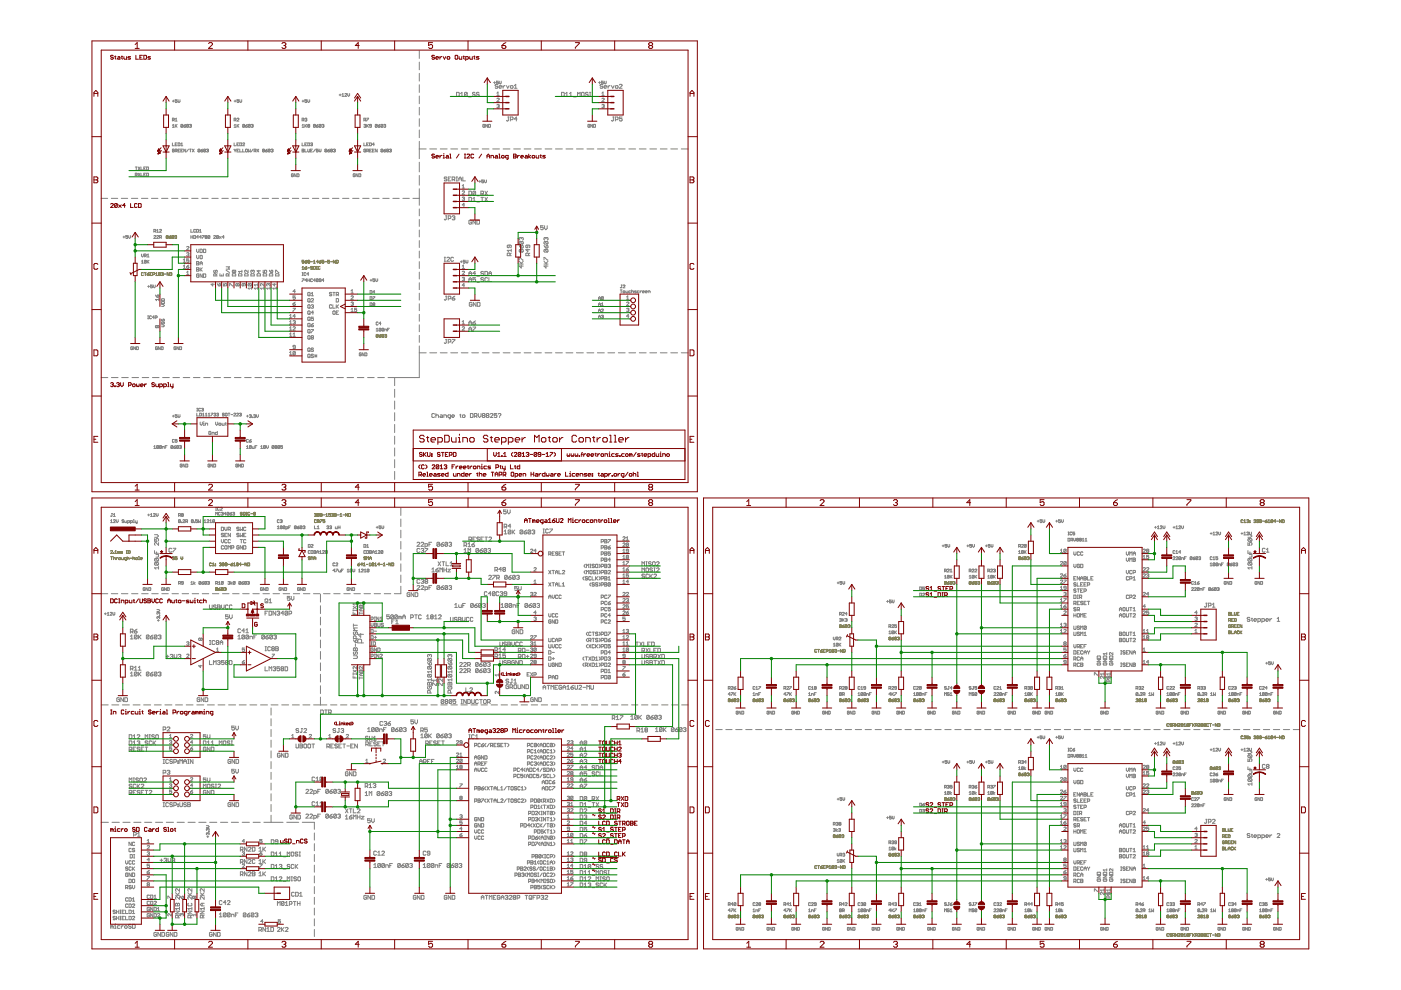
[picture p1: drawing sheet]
<svg xmlns="http://www.w3.org/2000/svg" width="297mm" height="210mm" viewBox="0 0 297 210" stroke-linecap="round" stroke-linejoin="round" font-family="sans-serif">
<g fill="none" stroke="#808000" stroke-width=".21">
<path d="M30.4 57.9h-.4l.1 .5 .3-.1M30.6 57.8h.4M30.8 57.8v.6M31.2 58.1h.3l.1 .2-.3 .1zM31.6 57.8l-.4 .3M31.8 58.1h.2M32.2 57.8h-.4v.6h.4M32.4 58.2l.4-.1-.1-.3h-.3v.6M33 58.4h.4M33 58l.2-.2v.6M34 57.9l-.3-.1-.1 .5M34 57.9v.4h-.4"/>
<path d="M34 57.9l-.4 .4M34.2 57.9l.3-.1v.3M34.4 58.1h.1M34.5 58.1v.3l-.3-.1M34.8 58.1h.4M35.6 50.1l-.3-.1-.1 .5M35.6 50.1v.4h-.4M35.6 50.1l-.4 .4M35.8 50.2h.3l.1 .3h-.3zM35.8 57.8v.6l-.4-.6v.6M36 57.8l.4 .1-.1 .5h-.3zM36.2 50l-.4 .2"/>
<path d="M36.9 50.1l-.4-.1-.1 .5M36.9 50.1v.4h-.5M36.9 50.1l-.5 .4M37 50.1l.3-.1v.2M37.3 50.2h.1M37.3 50.2v.3h-.3M64.1 56.7l.1-.2v.6M64.1 57.1h.4M64.5 55.2h-.4v.3h.4l-.2 .3-.2-.1M64.6 56.8h.4v.2l-.3 .1zM64.6 55.5h.4v.2l-.3 .1zM65 56.5l-.4 .3"/>
<path d="M65 55.2l-.4 .3M65.3 56.8h.4M65.4 55.5v-.3l.3 .1-.1 .2M65.4 55.5v.3l.3-.1-.1-.2M65.4 55.5h.2M65.8 55.5h.5M66.3 56.6h-.5l.5 .3-.1 .2-.4-.1M66.5 55.4l.2-.2v.6M66.5 56.6h.4l-.1 .5-.3-.1zM66.5 55.8h.4M67.1 57.1h.2M67.1 56.5h.2"/>
<path d="M67.2 56.5v.6M67.5 55.5h-.4l.3-.3v.6M67.7 55.5h.3l.1 .2-.3 .1zM67.9 56.6h-.4l.1 .5 .3-.1M68.1 55.2l-.4 .3M68.7 55.2h-.4v.3h.4l-.1 .3-.3-.1M68.9 55.5h.4M69.9 55.2h-.4v.3h.4l-.1 .3-.3-.1M70.1 55.5h.4M71.1 55.2v.6l-.4-.6v.6M71.3 55.2l.4 .1-.1 .5h-.3zM80.2 71h-.4v.4"/>
<path d="M80.2 71v.4h-.4M80.2 71l-.4 .4M80.4 71.2h.3l.1 .2-.3 .1zM80.8 70.9l-.4 .3M81.4 71h-.4v.4M81.4 71v.4h-.4M81.4 71l-.4 .4M81.6 71l.3-.1v.3M81.8 71.2h.1M81.9 71.2v.3l-.3-.1M23.5 118h.4M23.5 116.8h.4l-.4 .5h.4"/>
<path d="M23.6 118v.7M24 118.3h.4v.4M24 117.2l.2 .1zM24 118v.7M24.4 117.3h.4M24.4 116.9l.2-.2v.6M24.7 118.3v.4M25 118.3l-.3 .1M25.2 118.3h.3l.1 .3-.3 .1zM25.2 117.1l-.2-.2v.4M25.2 117.1v.2M25.2 117.1h.2v.2"/>
<path d="M25.8 118.3l.1 .4h.3v-.4M25.8 117.1l-.2-.2v.4M25.8 117.1v.2M25.8 117.1h.2v.2M26.8 118.7l-.4-.1 .1-.3h.3v.4l-.2 .2M26.8 117.3h.2M26.8 116.7h.2M26.9 116.7v.6M27 118.3h.3l.1 .4M27 118v.7M27.2 116.7l.4 .1-.1 .5h-.3zM27.6 118.3h.4"/>
<path d="M28.2 118.3h.3l.1 .4M28.2 118v.7M28.8 118.3h.3l.1 .3-.3 .1zM29.4 118l.1 .7M29.4 118.7h.2M29.8 118.4h.4l-.1-.1h-.3v.3l.3 .1M36.6 118.2l.3-.2v.3M36.7 118.3h.2M36.9 118.3v.4l-.3-.1M37.5 118h-.4v.3h.4l-.1 .4-.3-.1M38.4 118v.4l.2 .3 .2-.3v-.4M44.8 119.5h-.4v.4h.4"/>
<path d="M45 120h.4M45 119.6l.2-.2v.6M45.6 119.6l.1 .1zM45.6 119.9l.1 .1zM46.5 119.5l.3-.1v.3M46.7 119.7h.1M46.8 119.7v.3l-.3-.1M47.5 119.7l-.4-.1 .1-.2 .3 .1v.4h-.4M48.1 119.7h-.3v-.3l.3 .1v.4h-.4M48.3 119.7h.4M48.9 119.7h.3l.1 .2-.3 .1zM49.3 119.4l-.4 .3"/>
<path d="M49.5 120h.4M49.5 119.6l.2-.2v.6M50.5 119.5l-.3-.1-.1 .5M50.5 119.5l-.1 .5-.3-.1M50.5 119.5l-.4 .4M51.1 119.7h-.4l.3-.3v.6M51.3 119.7h.4M51.4 108.7l-.3-.1-.2 .2 .5 .3h-.5M51.6 108.6l.4 .1-.1 .5-.3-.1zM52.2 108.6h.2M52.2 109.2h.2M52.3 108.6v.6"/>
<path d="M52.3 119.4v.6l-.4-.6v.6M52.5 119.4l.4 .1v.5h-.4zM53 108.7h-.4v.4h.4M53.2 108.9h.4M53.9 108.9v-.3l.3 .1-.1 .2M53.9 108.9h.2M53.9 108.9v.3l.3-.1-.1-.2M65.8 118.2h-.4l.4 .2-.1 .3-.3-.1M66 118.7v-.7l.2 .3 .2-.3v.7M66.6 118.3h.4M66.6 118.7v-.4l.2-.3 .2 .3v.4M66.7 109l.3-.1v.3"/>
<path d="M66.9 109.2h.1M67 109.2v.3l-.3-.1M67.1 110.3h-.4l.1 .5 .3-.1M67.3 110.6h.3l.1-.3-.4-.1v.6M67.5 110.6l.2 .2M67.7 109l-.3-.1-.1 .5M67.7 109v.4h-.4M67.7 109l-.4 .4M67.9 110.2h.4l-.4 .6M68 109.2v-.3l.3 .1-.1 .2M68 109.2h.2M68 109.2v.3l.3-.1-.1-.2"/>
<path d="M68.5 109.2h.4M68.9 110.2h-.4v.3h.4l-.1 .3-.3-.1M69.1 109.5h.4M69.1 109.1l.2-.2v.6M70.1 108.9h-.4v.3l.3-.1 .1 .3h-.4M70.3 109l.3-.1v.3M70.5 109.2h.1M70.6 109.2v.3l-.3-.1M71.3 109.2l-.4-.1 .1-.2 .3 .1v.4h-.4M71.5 109.2h.4M72.1 109.5h.4M72.1 109.1l.2-.2v.6"/>
<path d="M72.7 109.2h.4M73.7 108.9v.6l-.4-.6v.6M73.9 108.9l.4 .1-.1 .5h-.3zM75.8 119.7h.3l.1 .2-.3 .1zM76.2 119.4l-.4 .3M76.8 119.7h-.4l.4-.3v.6M77 120h.4M77 119.6l.2-.2v.6M77.6 118.2l-.4-.2v.3h.2l.2 .3h-.4M77.6 119.7h.4M77.7 118.7v-.7l.3 .3 .1-.3v.7M78.3 120h.4"/>
<path d="M78.3 119.6l.1-.2v.6M78.4 118.3h.4M78.4 118.7v-.4l.1-.3 .3 .3v.4M79.2 119.5l-.2-.1-.2 .5M79.2 119.5v.5l-.4-.1M79.2 119.5l-.4 .4M79.5 120h.4M79.5 119.6l.2-.2v.6M80.5 119.7h-.4l.3-.3v.6M80.7 119.7h.4M81.3 120h.4M81.3 119.6l.2-.2v.6"/>
<path d="M81.9 119.7h.4M82.9 119.4v.6l-.4-.6v.6M83.1 119.4l.4 .1-.1 .5h-.3zM216.4 118.2h-.4v.4M216.4 118.2l-.1 .5-.3-.1M216.4 118.2l-.4 .4M216.6 118.3h.3l.1 .3-.3 .1zM217 118l-.4 .3M217.6 118.2l-.3-.2-.1 .6M217.6 118.2l-.1 .5-.3-.1M217.6 118.2l-.4 .4M217.8 118.2l.3-.2v.3"/>
<path d="M218 118.3h.1M218.1 118.3v.4l-.3-.1M263.5 110.3h-.4l.1 .5 .3-.1M263.7 110.8h.4M263.7 110.4l.2-.2v.6M264.3 110.3l.3-.1v.3M264.5 110.5h.1M264.6 110.5v.3l-.3-.1M264.9 110.7l.1 .1zM264.9 110.4l.1 .1zM265.8 110.3l.3-.1v.3M266 110.5h.1"/>
<path d="M266.1 110.5v.3l-.3-.1M266.8 110.5h-.3v-.3l.3 .1v.4h-.4M267.4 110.5l-.4-.1 .1-.2 .3 .1v.4h-.4M267.7 110.5h.4M268.2 110.5h.3l.1 .2-.2 .1zM268.6 110.2l-.4 .3M268.9 110.8h.4M268.9 110.4l.1-.2v.6M269.9 110.3h-.4v.4M269.9 110.3v.4h-.4M269.9 110.3l-.4 .4M270.5 110.5h-.4l.3-.3v.6"/>
<path d="M270.7 110.5h.4M271.7 110.2v.6l-.4-.6v.6M271.9 110.2l.4 .1-.1 .5h-.3zM46.1 124.7l-.3-.1-.1 .5M46.1 124.7v.4h-.4M46.1 124.7l-.4 .4M46.3 124.9h.3l.1 .2-.3 .1zM46.7 124.6l-.4 .3M47.3 124.7l-.3-.1-.1 .5M47.3 124.7v.4h-.4M47.3 124.7l-.4 .4M47.5 124.7l.3-.1v.3"/>
<path d="M47.7 124.9h.1M47.8 124.9v.3l-.3-.1M173.2 137.8h-.4v.5l.4-.1M173.4 137.7h.4M173.6 137.7v.6M174 138h.3l.1 .2-.3 .1zM174.4 137.7l-.4 .3M174.6 138h.2M175 137.7h-.4v.6h.4M175.2 138.1h.3l.1-.3-.4-.1v.6M175.8 138.3h.4M175.8 137.9l.2-.2v.6"/>
<path d="M176.8 137.8l-.3-.1-.1 .5M176.8 137.8l-.1 .5-.3-.1M176.8 137.8l-.4 .4M177 137.8l.3-.1v.3M177.2 138h.1M177.3 138v.3l-.3-.1M177.6 138h.4M178.4 132.6l-.3-.1-.1 .5M178.4 132.6v.4h-.4M178.4 132.6l-.4 .4M178.6 137.7v.6l-.4-.6v.6M178.6 132.8h.3l.1 .2-.3 .1z"/>
<path d="M178.8 137.7l.4 .1-.1 .5h-.3zM179 132.5l-.4 .3M179.6 132.6l-.3-.1-.1 .5M179.6 132.6v.4h-.4M179.6 132.6l-.4 .4M179.8 132.6l.3-.1v.3M180 132.8h.1M180.1 132.8v.3l-.3-.1M188.9 135.2h-.4v.4M188.9 135.2v.4h-.4M188.9 135.2l-.4 .4M189.1 135.4h.3l.1 .2-.3 .1z"/>
<path d="M189.5 135.1l-.4 .3M190.1 135.2h-.4v.4M190.1 135.2v.4h-.4M190.1 135.2l-.4 .4M190.3 135.2l.3-.1v.3M190.5 135.4h.1M190.6 135.4v.3l-.3-.1M200.7 123.4v.4h-.4M200.7 123.4l-.4 .4M200.7 123.4h-.4v.4M200.9 123.6h.3l.1 .2-.3 .1zM201.3 123.3l-.4 .3"/>
<path d="M201.9 123.4l-.4 .4M201.9 123.4h-.4v.4M201.9 123.4l-.1 .5-.3-.1M202.1 123.4l.3-.1v.3M202.3 123.6h.1M202.4 123.6v.3l-.3-.1M205.9 123.4h-.4v.4M205.9 123.4l-.1 .5-.3-.1M205.9 123.4l-.4 .4M206.1 123.6h.3l.1 .2-.3 .1zM206.5 123.3l-.4 .3M207.1 123.4h-.4v.4"/>
<path d="M207.1 123.4l-.1 .5-.3-.1M207.1 123.4l-.4 .4M207.3 123.4l.3-.1v.3M207.5 123.6h.1M207.6 123.6v.3l-.3-.1M209.8 123.4h-.4v.4M209.8 123.4l-.1 .5-.3-.1M209.8 123.4l-.4 .4M210 123.6h.3l.1 .2-.3 .1zM210.4 123.3l-.4 .3M211 123.4h-.4v.4M211 123.4v.4h-.4"/>
<path d="M211 123.4l-.4 .4M211.2 123.4l.3-.1v.3M211.4 123.6h.1M211.5 123.6v.3l-.3-.1M260.5 129.8l.4 .1-.1 .6h-.3zM260.5 131.6h.3l.1-.3-.4-.2v.6M260.5 133.8l.4 .1-.1 .5h-.3zM260.5 130.1h.3M260.5 134.1h.3M260.7 131.6l.2 .1M260.9 132.6h-.4l.1 .5 .3-.1v-.2h-.2M261.1 132.9l.4-.1-.1-.3h-.3v.6"/>
<path d="M261.1 129.8v.7h.4M261.1 133.8v.6h.4M261.1 131.4h.2M261.3 132.9l.2 .2M261.5 131.1h-.4v.6h.4M261.7 132.8h.2M261.7 129.8l.1 .7 .3-.2v-.5M261.7 131.1l.4 .2-.1 .4h-.3zM261.7 134.4v-.4l.2-.2 .2 .2v.4M261.7 134.1h.4M262.1 132.5h-.4v.6h.4M262.3 132.8h.2"/>
<path d="M262.3 130.1h.2M262.7 132.5h-.4v.6h.4M262.7 129.8h-.4v.7h.4M262.7 133.9h-.4l.1 .5 .3-.1M262.9 133.8v.6M263 134.1l.3 .3M263.3 133.8l-.4 .4M263.3 132.5v.6l-.4-.6v.6M154.8 148.3l-.3-.1-.1 .5M154.8 148.3l-.1 .5-.3-.1M154.8 148.3l-.4 .4M155 148.5h.3l.1 .2-.3 .1z"/>
<path d="M155.4 148.2l-.4 .3M156 148.3l-.3-.1-.1 .5M156 148.3l-.1 .5-.3-.1M156 148.3l-.4 .4M156.2 148.3l.3-.1v.3M156.4 148.5h.1M156.5 148.5v.3l-.3-.1M160.1 148.3l-.3-.1-.1 .5M160.1 148.3l-.1 .5-.3-.1M160.1 148.3l-.4 .4M160.3 148.5h.3l.1 .2-.3 .1zM160.7 148.2l-.4 .3"/>
<path d="M161.3 148.3l-.3-.1-.1 .5M161.3 148.3l-.1 .5-.3-.1M161.3 148.3l-.4 .4M161.5 148.3l.3-.1v.3M161.7 148.5h.1M161.8 148.5v.3l-.3-.1M166.6 148.3l-.3-.1-.1 .5M166.6 148.3l-.1 .5-.3-.1M166.6 148.3l-.4 .4M166.8 148.5h.3l.1 .2-.3 .1zM167.2 148.2l-.4 .3M167.8 148.3l-.3-.1-.1 .5"/>
<path d="M167.8 148.3l-.1 .5-.3-.1M167.8 148.3l-.4 .4M168 148.3l.3-.1v.3M168.2 148.5h.1M168.3 148.5v.3l-.3-.1M171.9 148.3l-.4-.1-.1 .5M171.9 148.3l-.2 .5-.3-.1M171.9 148.3l-.5 .4M172 148.5h.3l.1 .2-.3 .1zM172.4 148.2l-.4 .3M173.1 148.3l-.4-.1v.5M173.1 148.3l-.1 .5-.3-.1"/>
<path d="M173.1 148.3l-.4 .4M173.2 148.3l.3-.1v.3M173.5 148.5h.1M173.5 148.5v.3l-.3-.1M178.4 148.3l-.3-.1-.1 .5M178.4 148.3l-.1 .5-.3-.1M178.4 148.3l-.4 .4M178.6 148.5h.3l.1 .2-.3 .1zM179 148.2l-.4 .3M179.6 148.3l-.3-.1-.1 .5M179.6 148.3v.4h-.4M179.6 148.3l-.4 .4"/>
<path d="M179.8 148.3l.3-.1v.3M180 148.5h.1M180.1 148.5v.3l-.3-.1M182.3 148.3l-.3-.1-.1 .5M182.3 148.3l-.1 .5-.3-.1M182.3 148.3l-.4 .4M182.5 148.5h.3l.1 .2-.3 .1zM182.9 148.2l-.4 .3M183.5 148.3l-.3-.1-.1 .5M183.5 148.3l-.1 .5-.3-.1M183.5 148.3l-.4 .4M183.7 148.3l.3-.1v.3"/>
<path d="M183.9 148.5h.1M184 148.5v.3l-.3-.1M188.9 148.3l-.3-.1-.1 .5M188.9 148.3l-.1 .5-.3-.1M188.9 148.3l-.4 .4M189.1 148.5h.3l.1 .2-.3 .1zM189.5 148.2l-.4 .3M190.1 148.3l-.3-.1-.1 .5M190.1 148.3v.4h-.4M190.1 148.3l-.4 .4M190.3 148.3l.3-.1v.3M190.5 148.5h.1"/>
<path d="M190.6 148.5v.3l-.3-.1M194.1 148.3l-.3-.1-.1 .5M194.1 148.3l-.1 .5-.3-.1M194.1 148.3l-.4 .4M194.3 148.5h.3l.1 .2-.3 .1zM194.7 148.2l-.4 .3M195.3 148.3l-.3-.1-.1 .5M195.3 148.3v.4h-.4M195.3 148.3l-.4 .4M195.5 148.3l.3-.1v.3M195.7 148.5h.1M195.8 148.5v.3l-.3-.1"/>
<path d="M211.1 148.3l-.3-.1-.1 .5M211.1 148.3l-.1 .5-.3-.1M211.1 148.3l-.4 .4M211.3 148.5h.3l.1 .2-.3 .1zM211.7 148.2l-.4 .3M212.3 148.3l-.3-.1-.1 .5M212.3 148.3l-.1 .5-.3-.1M212.3 148.3l-.4 .4M212.5 148.3l.4-.1v.3M212.7 148.5h.2M212.9 148.5v.3l-.4-.1M217.7 148.3l-.3-.1-.1 .5"/>
<path d="M217.7 148.3l-.1 .5-.3-.1M217.7 148.3l-.4 .4M217.9 148.5h.3l.1 .2-.3 .1zM218.3 148.2l-.4 .3M218.9 148.3l-.3-.1-.1 .5M218.9 148.3l-.1 .5-.3-.1M218.9 148.3l-.4 .4M219.1 148.3l.3-.1v.3M219.3 148.5h.1M219.4 148.5v.3l-.3-.1M224.2 148.3l-.3-.1-.1 .5M224.2 148.3l-.1 .5-.3-.1"/>
<path d="M224.2 148.3l-.4 .4M224.4 148.5h.3l.1 .2-.3 .1zM224.8 148.2l-.4 .3M225.4 148.3l-.3-.1-.1 .5M225.4 148.3l-.1 .5-.3-.1M225.4 148.3l-.4 .4M225.6 148.3l.3-.1v.3M225.8 148.5h.1M225.9 148.5v.3l-.3-.1M240.9 148.3h.4l-.4 .5h.4M241.9 148.3l-.3-.1-.1 .5M241.9 148.3l-.1 .5-.3-.1"/>
<path d="M241.9 148.3l-.4 .4M242.1 148.8h.4M242.1 148.4l.2-.2v.6M243.1 148.3l-.3-.1-.1 .5M243.1 148.3l-.1 .5-.3-.1M243.1 148.3l-.4 .4M247.8 148.3l-.3-.1-.1 .5M247.8 148.3l-.1 .5-.3-.1M247.8 153.5h-.4v.4h.4M247.8 148.3l-.4 .4M248 148.5h.3l.1 .2-.3 .1zM248.4 148.2l-.4 .3"/>
<path d="M248.4 153.5l-.3-.1-.1 .2 .4 .3h-.4M248.6 153.8l.4-.1-.1-.3h-.3v.6M248.8 153.8l.2 .2M249 148.3l-.3-.1-.1 .5M249 148.3l-.1 .5-.3-.1M249 148.3l-.4 .4M249.2 148.3l.3-.1v.3M249.4 148.5h.1M249.5 148.5v.3l-.3-.1M249.6 153.4v.6l-.4-.6v.6M249.8 153.5l.3-.1 .1 .2-.4 .4h.4M250.8 153.5l-.3-.1-.1 .5"/>
<path d="M250.8 153.5v.4h-.4M250.8 153.5l-.4 .4M251 153.6l.2-.2v.6M251 154h.4M252 153.5l-.3-.1-.1 .5M252 153.5v.4h-.4M252 153.5l-.4 .4M252.2 153.7h.2M252.6 153.4h-.4v.6M252.8 153.4v.6M252.9 153.7l.3 .3M253.2 153.4l-.4 .4"/>
<path d="M253.4 153.8l.4-.1-.1-.3h-.3v.6M253.6 153.8l.2 .2M254 148.3h.4l-.4 .5h.4M254 153.5h.4l-.4 .5h.4M255 148.3l-.3-.1-.1 .5M255 148.3l-.1 .5-.3-.1M255 148.3l-.4 .4M255 153.5l-.3-.1-.1 .5M255 153.5v.5l-.4-.1M255 153.5l-.4 .4M255.2 148.8h.4M255.2 148.4l.2-.2v.6"/>
<path d="M255.7 153.5l-.3-.1-.2 .5M255.7 153.5l-.5 .4M255.7 153.5v.4h-.5M256.2 148.3l-.3-.1-.1 .5M256.2 148.3l-.1 .5-.3-.1M256.2 148.3l-.4 .4M256.2 153.5h-.4v.4h.4M256.5 153.4h.4M256.6 153.4v.6M257 153.7h.5M258.1 153.4v.6l-.4-.6v.6M258.3 153.4l.4 .1-.1 .5h-.3z"/>
<path d="M260.9 148.3h-.4v.4M260.9 148.3v.4h-.4M260.9 148.3l-.4 .4M261.1 148.5h.3l.1 .2-.3 .1zM261.5 148.2l-.4 .3M262.1 148.3l-.3-.1-.1 .5M262.1 148.3l-.1 .5-.3-.1M262.1 148.3l-.4 .4M262.3 148.3l.3-.1v.3M262.5 148.5h.1M262.6 148.5v.3l-.3-.1M263.5 156.1h-.4v.4h.4"/>
<path d="M263.7 156.1h.4l-.4 .5h.4M264.7 156h-.4v.3l.3-.1 .1 .3h-.4M264.9 156.2l.1 .1zM264.9 156.5l.1 .1zM265.8 156.1l.3-.1v.3M266 156.3h.1M266.1 156.3v.3l-.3-.1M266.8 156.3h-.3v-.3l.3 .1v.4h-.4M267.4 156.3h-.3v-.3l.3 .1v.4h-.4M267.5 148.3l-.4-.1v.5M267.5 148.3l-.1 .5-.3-.1M267.5 148.3l-.4 .4"/>
<path d="M267.7 148.5h.2l.2 .2-.3 .1zM267.7 156.3h.4M268.1 148.2l-.4 .3M268.2 156.3h.3l.1 .2-.2 .1zM268.6 156l-.4 .3M268.7 148.3l-.3-.1-.1 .5M268.7 148.3l-.1 .5-.3-.1M268.7 148.3l-.4 .4M268.9 148.3l.3-.1v.3M268.9 156.2l.1-.2v.6M268.9 156.6h.4M269.1 148.5h.1"/>
<path d="M269.2 148.5v.3l-.3-.1M269.9 156.1h-.4v.4M269.9 156.1v.4h-.4M269.9 156.1l-.4 .4M270.5 156.3h-.4l.3-.3v.6M270.7 156.3h.4M271.7 156v.6l-.4-.6v.6M271.9 156l.4 .1-.1 .5h-.3zM177.1 177.1h-.4v.4M177.1 177.1v.4h-.4M177.1 177.1l-.4 .4M177.3 177.3h.3l.1 .2-.3 .1z"/>
<path d="M177.7 177l-.4 .3M178.3 177.1h-.4v.4M178.3 177.1v.4h-.4M178.3 177.1l-.4 .4M178.5 177.1l.3-.1v.3M178.7 177.3h.1M178.8 177.3v.3l-.3-.1M200.7 169.2l-.3-.1-.1 .5M200.7 169.2l-.1 .5-.3-.1M200.7 169.2l-.4 .4M200.9 169.4h.3l.1 .2-.3 .1zM201.3 169.1l-.4 .3"/>
<path d="M201.9 169.2l-.3-.1-.1 .5M201.9 169.2l-.1 .5-.3-.1M201.9 169.2l-.4 .4M202.1 169.2l.3-.1v.3M202.3 169.4h.1M202.4 169.4v.3l-.3-.1M205.9 169.2l-.3-.1-.1 .5M205.9 169.2l-.1 .5-.3-.1M205.9 169.2l-.4 .4M206.1 169.4h.3l.1 .2-.3 .1zM206.5 169.1l-.4 .3M207.1 169.2l-.3-.1-.1 .5"/>
<path d="M207.1 169.2l-.1 .5-.3-.1M207.1 169.2l-.4 .4M207.3 169.2l.3-.1v.3M207.5 169.4h.1M207.6 169.4v.3l-.3-.1M209.8 169.2l-.3-.1-.1 .5M209.8 169.2l-.1 .5-.3-.1M209.8 169.2l-.4 .4M210 169.4h.3l.1 .2-.3 .1zM210.4 169.1l-.4 .3M211 169.2l-.3-.1-.1 .5M211 169.2l-.1 .5-.3-.1"/>
<path d="M211 169.2l-.4 .4M211.2 169.2l.3-.1v.3M211.4 169.4h.1M211.5 169.4v.3l-.3-.1M216.4 164l-.3-.1-.1 .5M216.4 164l-.1 .5-.3-.1M216.4 164l-.4 .4M216.6 164.2h.3l.1 .2-.3 .1zM217 163.9l-.4 .3M217.6 164l-.1 .5-.3-.1M217.6 164l-.3-.1-.1 .5M217.6 164l-.4 .4"/>
<path d="M217.8 164l.3-.1v.3M218 164.2h.1M218.1 164.2v.3l-.3-.1M249.1 161.4l-.1 .5-.3-.1M249.1 161.4h-.4v.4M249.1 161.4l-.4 .4M249.3 161.6h.3l.1 .2-.3 .1zM249.7 161.3l-.4 .3M250.3 161.4h-.4v.4M250.3 161.4l-.1 .5-.3-.1M250.3 161.4l-.4 .4M250.5 161.4l.3-.1v.3"/>
<path d="M250.7 161.6h.1M250.8 161.6v.3l-.3-.1M253 167.9h-.4v.4M253 167.9v.4h-.4M253 167.9l-.4 .4M253.2 168.1h.4v.2l-.3 .1zM253.6 167.8l-.4 .3M254.3 167.9h-.4v.4M254.3 167.9l-.2 .5-.2-.1M254.3 167.9l-.4 .4M254.4 167.9l.4-.1v.3M254.7 168.1h.1"/>
<path d="M254.8 168.1v.3l-.4-.1M257 162.7l-.3-.1-.1 .5M257 162.7v.4h-.4M257 162.7l-.4 .4M257.2 162.9h.3l.1 .2-.3 .1zM257.6 162.6l-.4 .3M258.2 162.7l-.3-.1-.1 .5M258.2 162.7v.4h-.4M258.2 162.7l-.4 .4M258.4 162.7l.3-.1v.3M258.6 162.9h.1M258.7 162.9v.3l-.3-.1"/>
<path d="M259.2 175.7l.4 .1-.1 .5h-.3zM259.2 177.4h.3l.1-.3-.4-.1v.6M259.2 179.6l.4 .1-.1 .5h-.3zM259.2 176h.3M259.2 179.9h.3M259.4 177.4l.2 .2M259.6 178.4h-.4l.1 .5 .3-.1v-.2h-.2M259.8 178.7h.3l.1-.3-.4-.1v.6M259.8 175.7v.6h.4M259.8 179.6v.6h.4M259.8 177.3h.2M260 178.7l.2 .2"/>
<path d="M260.2 177h-.4v.6h.4M260.4 175.7l.1 .6 .3-.1v-.5M260.4 178.6h.2M260.4 177l.4 .1-.1 .5h-.3zM260.4 179.9h.4M260.8 178.3h-.4v.6h.4M261 178.6h.2M261 176h.2M261.4 178.3h-.4v.6h.4M261.4 175.7h-.4v.6h.4M261.4 179.7h-.4l.1 .5 .3-.1M261.6 179.6v.6"/>
<path d="M261.7 179.9l.3 .3M262 178.3v.6l-.4-.6v.6M262 179.6l-.4 .4M154.8 194.1l-.3-.1-.1 .5M154.8 194.1l-.1 .5-.3-.1M154.8 194.1l-.4 .4M155 194.3h.3l.1 .2-.3 .1zM155.4 194l-.4 .3M156 194.1l-.3-.1-.1 .5M156 194.1l-.1 .5-.3-.1M156 194.1l-.4 .4M156.2 194.1l.3-.1v.3"/>
<path d="M156.4 194.3h.1M156.5 194.3v.3l-.3-.1M160.1 194.1l-.3-.1-.1 .5M160.1 194.1v.4h-.4M160.1 194.1l-.4 .4M160.3 194.3h.3l.1 .2-.3 .1zM160.7 194l-.4 .3M161.3 194.1l-.3-.1-.1 .5M161.3 194.1v.4h-.4M161.3 194.1l-.4 .4M161.5 194.1l.3-.1v.3M161.7 194.3h.1"/>
<path d="M161.8 194.3v.3l-.3-.1M166.6 194.1l-.3-.1-.1 .5M166.6 194.1v.4h-.4M166.6 194.1l-.4 .4M166.8 194.3h.3l.1 .2-.3 .1zM167.2 194l-.4 .3M167.8 194.1l-.3-.1-.1 .5M167.8 194.1v.4h-.4M167.8 194.1l-.4 .4M168 194.1l.3-.1v.3M168.2 194.3h.1M168.3 194.3v.3l-.3-.1"/>
<path d="M171.9 194.1l-.4-.1-.1 .5M171.9 194.1v.4h-.5M171.9 194.1l-.5 .4M172 194.3h.3l.1 .2-.3 .1zM172.4 194l-.4 .3M173.1 194.1l-.4-.1v.5M173.1 194.1v.4h-.4M173.1 194.1l-.4 .4M173.2 183.6h-.4v.5l.4-.1M173.2 194.1l.3-.1v.3M173.4 183.5h.4M173.5 194.3h.1"/>
<path d="M173.5 194.3v.3l-.3-.1M173.6 183.5v.6M174 183.8h.3l.1 .2-.3 .1zM174.4 183.5l-.4 .3M174.6 183.8h.2M175 183.5h-.4v.6h.4M175.2 183.9h.3l.1-.3-.4-.1v.6M175.8 183.7l.2-.2v.6M175.8 184.1h.4M176.8 183.6l-.3-.1-.1 .5M176.8 183.6v.4h-.4M176.8 183.6l-.4 .4"/>
<path d="M177 183.6l.3-.1v.3M177.2 183.8h.1M177.3 183.8v.3l-.3-.1M177.6 183.8h.4M178.4 194.1l-.3-.1-.1 .5M178.4 194.1v.4h-.4M178.4 194.1l-.4 .4M178.6 183.5v.6l-.4-.6v.6M178.6 194.3h.3l.1 .2-.3 .1zM178.8 183.5l.4 .1-.1 .5h-.3zM179 194l-.4 .3M179.6 194.1l-.3-.1-.1 .5"/>
<path d="M179.6 194.1v.4h-.4M179.6 194.1l-.4 .4M179.8 194.1l.3-.1v.3M180 194.3h.1M180.1 194.3v.3l-.3-.1M182.3 194.1l-.3-.1-.1 .5M182.3 194.1v.4h-.4M182.3 194.1l-.4 .4M182.5 194.3h.3l.1 .2-.3 .1zM182.9 194l-.4 .3M183.5 194.1l-.3-.1-.1 .5M183.5 194.1v.4h-.4"/>
<path d="M183.5 194.1l-.4 .4M183.7 194.1l.3-.1v.3M183.9 194.3h.1M184 194.3v.3l-.3-.1M188.9 181v.4h-.4M188.9 181h-.4v.4M188.9 194.1l-.3-.1-.1 .5M188.9 194.1v.4h-.4M188.9 181l-.4 .4M188.9 194.1l-.4 .4M189.1 181.2h.3l.1 .2-.3 .1zM189.1 194.3h.3l.1 .2-.3 .1z"/>
<path d="M189.5 180.9l-.4 .3M189.5 194l-.4 .3M190.1 181l-.3-.1-.1 .5M190.1 194.1l-.3-.1-.1 .5M190.1 181v.4h-.4M190.1 194.1v.4h-.4M190.1 181l-.4 .4M190.1 194.1l-.4 .4M190.3 181l.3-.1v.3M190.3 194.1l.3-.1v.3M190.5 194.3h.1M190.5 181.2h.1"/>
<path d="M190.6 181.2v.3l-.3-.1M190.6 194.3v.3l-.3-.1M194.1 194.1l-.3-.1-.1 .5M194.1 194.1v.4h-.4M194.1 194.1l-.4 .4M194.3 194.3h.3l.1 .2-.3 .1zM194.7 194l-.4 .3M195.3 194.1l-.3-.1-.1 .5M195.3 194.1v.4h-.4M195.3 194.1l-.4 .4M195.5 194.1l.3-.1v.3M195.7 194.3h.1"/>
<path d="M195.8 194.3v.3l-.3-.1M211.1 194.1l-.3-.1-.1 .5M211.1 194.1v.4h-.4M211.1 194.1l-.4 .4M211.3 194.3h.3l.1 .2-.3 .1zM211.7 194l-.4 .3M212.3 194.1l-.3-.1-.1 .5M212.3 194.1v.4h-.4M212.3 194.1l-.4 .4M212.5 194.1l.4-.1v.3M212.7 194.3h.2M212.9 194.3v.3l-.4-.1"/>
<path d="M217.7 194.1l-.3-.1-.1 .5M217.7 194.1l-.1 .5-.3-.1M217.7 194.1l-.4 .4M217.9 194.3h.3l.1 .2-.3 .1zM218.3 194l-.4 .3M218.9 194.1l-.3-.1-.1 .5M218.9 194.1l-.1 .5-.3-.1M218.9 194.1l-.4 .4M219.1 194.1l.3-.1v.3M219.3 194.3h.1M219.4 194.3v.3l-.3-.1M224.2 194.1l-.3-.1-.1 .5"/>
<path d="M224.2 194.1v.4h-.4M224.2 194.1l-.4 .4M224.4 194.3h.3l.1 .2-.3 .1zM224.8 194l-.4 .3M225.4 194.1l-.3-.1-.1 .5M225.4 194.1v.4h-.4M225.4 194.1l-.4 .4M225.6 194.1l.3-.1v.3M225.8 194.3h.1M225.9 194.3v.3l-.3-.1M240.9 194.1h.4l-.4 .5h.4M241.9 194.1l-.3-.1-.1 .5"/>
<path d="M241.9 194.1v.4h-.4M241.9 194.1l-.4 .4M242.1 194.2l.2-.2v.6M242.1 194.6h.4M243.1 194.1l-.3-.1-.1 .5M243.1 194.1v.4h-.4M243.1 194.1l-.4 .4M247.8 194.1l-.3-.1-.1 .5M247.8 198h-.4v.4h.4M247.8 194.1l-.1 .5-.3-.1M247.8 194.1l-.4 .4M248 194.3h.3l.1 .2-.3 .1z"/>
<path d="M248.4 198h-.4l.4 .4-.1 .1-.3-.1M248.4 194l-.4 .3M248.6 198.4h.3l.1-.4h-.4v.5M248.8 198.4l.2 .1M249 194.1l-.3-.1-.1 .5M249 194.1l-.1 .5-.3-.1M249 194.1l-.4 .4M249.2 194.1l.3-.1v.3M249.4 194.3h.1M249.5 194.3v.3l-.3-.1M249.6 198v.5l-.4-.5v.5M249.8 198h.4l-.4 .5h.4"/>
<path d="M250.8 198h-.4v.4M250.8 198v.4h-.4M250.8 198l-.4 .4M251 198.5h.4M251 198.1l.2-.1v.5M252 198h-.4v.4M252 198v.4h-.4M252 198l-.4 .4M252.2 198.2h.2M252.6 198h-.4v.5M252.8 198v.5M252.9 198.2l.3 .3"/>
<path d="M253.2 198l-.4 .4M253.4 198.4h.3l.1-.4h-.4v.5M253.6 198.4l.2 .1M254 194.1h.4l-.4 .5h.4M254 198h.4l-.4 .5h.4M255 194.1l-.3-.1-.1 .5M255 194.1l-.1 .5-.3-.1M255 194.1l-.4 .4M255 198h-.4v.4M255 198v.5l-.4-.1M255 198l-.4 .4M255.2 194.2l.2-.2v.6"/>
<path d="M255.2 194.6h.4M255.7 198h-.5v.4M255.7 198v.4h-.5M255.7 198l-.5 .4M256.2 194.1l-.3-.1-.1 .5M256.2 194.1v.4h-.4M256.2 194.1l-.4 .4M256.2 198h-.4v.4h.4M256.5 198h.4M256.6 198v.5M257 198.2h.5M258.1 198v.5l-.4-.5v.5"/>
<path d="M258.3 198h.4l-.1 .5h-.3zM260.4 180.2v-.4l.2-.2 .2 .2v.4M260.9 194.1h-.4v.4M260.9 194.1v.4h-.4M260.9 194.1l-.4 .4M261.1 194.3h.3l.1 .2-.3 .1zM261.5 194l-.4 .3M262.1 194.1l-.3-.1-.1 .5M262.1 194.1v.4h-.4M262.1 194.1l-.4 .4M262.3 194.1l.3-.1v.3M262.5 194.3h.1"/>
<path d="M262.6 194.3v.3l-.3-.1M267.5 194.1l-.4-.1v.5M267.5 194.1v.4h-.4M267.5 194.1l-.4 .4M267.7 194.3h.2l.2 .2-.3 .1zM268.1 194l-.4 .3M268.7 194.1l-.3-.1-.1 .5M268.7 194.1v.4h-.4M268.7 194.1l-.4 .4M268.9 194.1l.3-.1v.3M269.1 194.3h.1M269.2 194.3v.3l-.3-.1"/>
</g>
<g fill="none" stroke="#808080" stroke-width=".21">
<path d="M72.1 19.9v.4M73.1 19.9h.4l-.4 .5h.4M73.7 19.8v.4l.2 .2 .2-.2v-.4M88.9 10.8v1.6M88.9 13.2v1.6M88.9 15.6v1.6M88.9 18v1.6M96.8 19.6h.4l.2 .1v.6l-.2 .1h-.4zM97.6 19.9l.3-.3v.8M99.1 19.7v.6l-.2 .1-.4-.1M99.1 19.7l-.5-.1-.1 .1v.6M99.1 19.7l-.6 .6"/>
<path d="M100.7 19.7l-.1-.1-.4 .1 .1 .3 .4 .1-.1 .3-.4-.1M101.6 19.7l-.1-.1-.5 .1 .2 .3 .4 .1-.1 .3-.5-.1M104.6 17.5h.5M104.9 17.3v.4M105.3 19.8l.3-.3v.7M105.5 18l-.1-.1-.4 .1 .5 .6-.1 .1-.4-.1M105.7 17.2h-.4v.3h.4l-.1 .3-.3-.1M105.8 18.4h.6l-.2-.2-.4 .1v.3l.4 .1M105.9 17.2v.4l.2 .2 .2-.2v-.4M106.7 18.2v.5M107.1 18.2l-.4 .2M107.4 18.2l.3 .5 .2-.5"/>
<path d="M108.2 18.3l.4-.1 .2 .4-.4 .1zM109.1 18.2l.2-.3v.8M109.1 18.7h.5M119.1 19.6h.4l.1 .1v.6l-.1 .1h-.4zM119.9 19.9l.3-.3v.8M120.8 19.9l.2-.3v.8M123.4 19.6l.4 .1-.1 .7-.4-.1zM124.7 19.7l-.4-.1-.2 .3 .4 .1 .2 .3-.2 .1-.4-.1M125 19.6h.3M125.1 19.6v.8M126.9 17.5h.4M127.1 17.3v.4"/>
<path d="M127.6 19.8l.2-.3v.7M127.8 18l-.1-.1-.5 .1 .2 .3 .4 .1-.1 .3-.5-.1M127.9 17.2h-.4v.3h.4l-.1 .3-.3-.1M128.1 18.4h.6l-.2-.2-.4 .1v.3l.4 .1M128.1 17.2v.4l.2 .2 .2-.2v-.4M128.9 18.2v.5M129.3 18.2l-.4 .2M129.6 18.2l.3 .5 .3-.5M130.5 18.3l.4-.1 .1 .4-.4 .1zM131.3 18l.2-.1 .4 .1-.6 .7h.6M28.7 37.1l.4-.1-.1-.3h-.3v.6M28.7 35.4h.4"/>
<path d="M28.9 35.4v.6M28.9 37.1l.2 .2M29.3 36.7l.4 .6M29.3 35.4l.4 .6M29.7 36.7l-.4 .6M29.7 35.4l-.4 .6M29.9 35.4v.6h.4M29.9 36.7v.6h.4M30.5 37h.2M30.5 35.7h.2M30.9 36.7h-.4v.6h.4M30.9 35.4h-.4v.6h.4"/>
<path d="M31.1 36.7l.4 .1-.1 .5h-.3zM31.1 35.4l.4 .1-.1 .5h-.3zM36.6 25.5h.3l.1-.3-.4-.1v.6M36.6 30.3v.6h.4M36.6 21.4h.4M36.6 26.6l.1-.2v.6M36.6 27h.4M36.7 21.2v.4M36.7 25.5l.3 .2M37 31.7h-.4v.5l.4-.1v-.2h-.3M37.1 32h.3l.1-.3-.4-.1v.6M37.1 26.4v.6"/>
<path d="M37.1 30.6h.3M37.1 25.7h.4M37.1 25.3l.3-.2v.6M37.3 26.7l.2 .3M37.4 32l.1 .2M37.5 21.1h-.4v.3l.3-.1 .1 .3h-.4M37.5 30.3h-.4v.6h.4M37.5 26.4l-.4 .4M37.8 31.9h.2M37.8 21.1v.4l.2 .2 .2-.2v-.4M37.8 30.3l.4 .1-.1 .5h-.3zM38.2 31.6h-.4v.6h.4"/>
<path d="M38.4 31.9h.2M38.4 30.5l.2-.2v.6M38.4 30.9h.4M38.8 26.5h-.4v.4M38.8 31.6h-.4v.6h.4M38.8 26.5l-.1 .5-.3-.1M38.8 26.5l-.4 .4M39 26.7h.3l.1 .2-.3 .1zM39.4 31.6v.6l-.4-.6v.6M39.4 26.4l-.4 .3M40 31.6l-.4 .6M40 26.5l-.3-.1-.1 .5"/>
<path d="M40 26.5v.4h-.4M40 26.5l-.4 .4M40.2 31.6h.4M40.2 26.5l.3-.1v.3M40.4 31.6v.6M40.4 26.7h.1M40.5 26.7v.3l-.3-.1M40.8 31.6l.4 .6M41.2 31.6l-.4 .6M42.4 31.7h-.4v.4M42.4 31.7l-.1 .5-.3-.1M42.4 31.7l-.4 .4"/>
<path d="M42.6 31.9h.3l.1 .2-.3 .1zM43 31.6l-.4 .3M43.6 31.7h-.4v.4M43.6 31.7v.4h-.4M43.6 31.7l-.4 .4M43.8 31.7l.3-.1v.3M44 31.9h.1M44.1 31.9v.3l-.3-.1M49.6 25.5l.4-.1v-.3h-.4v.6M49.6 30.3v.6h.4M49.6 31.6l.2 .3M49.6 26.6l.2-.2v.6"/>
<path d="M49.6 21.4h.4M49.6 27h.4M49.8 21.2v.4M49.8 31.9v.3M49.8 25.5l.2 .2M50 31.6l-.2 .3M50.2 31.9h.2M50.2 26.4v.6M50.2 25.2h.5l-.5 .5h.5M50.2 30.6h.2M50.4 26.7l.3 .3M50.7 31.6h-.5v.6h.5"/>
<path d="M50.7 21.1h-.5v.3l.3-.1 .2 .3h-.5M50.7 30.3h-.5v.6h.5M50.7 26.4l-.5 .4M50.8 31.6v.6h.4M50.8 21.1v.4l.3 .2 .1-.2v-.4M50.8 30.3l.4 .1v.5h-.4zM51.5 31.6v.6h.4M51.5 30.4h.4l-.4 .5h.4M51.9 26.5h-.4v.4M51.9 26.5l-.1 .5-.3-.1M51.9 26.5l-.4 .4M52 31.7h.5l-.1 .5-.4-.1z"/>
<path d="M52 26.7h.4l.1 .2-.3 .1zM52.5 26.4l-.5 .3M52.7 31.6v.6l.2-.2 .2 .2v-.6M53.1 26.5l-.3-.1-.1 .5M53.1 26.5v.4h-.4M53.1 26.5l-.4 .4M53.3 26.5l.3-.1v.3M53.5 26.7h.1M53.6 26.7v.3l-.3-.1M53.7 31.6l-.4 .6M53.9 32h.3l.1-.3-.4-.1v.6M54.1 32l.2 .2"/>
<path d="M54.5 31.6l.4 .6M54.9 31.6l-.4 .6M56.1 31.7h-.4v.4M56.1 31.7l-.1 .5-.3-.1M56.1 31.7l-.4 .4M56.3 31.9h.3l.1 .2-.3 .1zM56.7 31.6l-.4 .3M57.3 31.7h-.4v.4M57.3 31.7v.4h-.4M57.3 31.7l-.4 .4M57.5 31.7l.3-.1v.3M57.7 31.9h.1"/>
<path d="M57.8 31.9v.3l-.3-.1M62.2 37h-.4v.4l.3 .1 .1-.4h-.2M62.8 36.9v.6l-.4-.6v.6M63 36.9l.4 .1-.1 .5h-.3zM64.1 31.6l.4 .1-.2 .5h-.2zM64.1 31.9h.2M64.1 25.5h.2l.2-.3-.4-.1v.6M64.1 30.3v.6h.4M64.1 21.4h.4M64.1 26.6l.1-.2v.6M64.1 27h.4M64.2 21.2v.4"/>
<path d="M64.2 25.5l.3 .2M64.6 31.6v.6h.4M64.6 26.4v.6M64.6 25.2l.4-.1v.3M64.6 30.6h.3M64.7 26.7l.3 .3M64.9 25.4h.1M65 25.4v.3l-.4-.1M65 21.1h-.4v.3h.4v.3l-.4-.1M65 30.3h-.4v.6h.4M65 26.4l-.4 .4M65.3 31.6l.1 .6 .3-.1v-.5"/>
<path d="M65.3 21.1v.4l.1 .2 .3-.2v-.4M65.3 30.3l.4 .1-.1 .5h-.3zM65.4 26.7v-.3l.3 .1-.1 .2M65.4 26.7v.3l.3-.1-.1-.2M65.4 26.7h.2M65.8 31.9h.3M65.8 30.4l.4-.1v.3M66.1 30.6h.1M66.2 30.6v.3l-.4-.1M66.3 31.6h-.5v.6h.5M66.9 31.6l-.4 .6M66.9 26.5l-.4 .4"/>
<path d="M66.9 26.5l-.1 .5-.3-.1M66.9 26.5l-.3-.1-.1 .5M67.1 26.7h.3l.1 .2-.3 .1zM67.5 31.6h-.4v.3h.4l-.1 .3-.3-.1M67.5 26.4l-.4 .3M67.7 31.6v.4l.2 .2 .2-.2v-.4M68.1 26.5h-.4v.4M68.1 26.5l-.1 .5-.3-.1M68.1 26.5l-.4 .4M68.3 26.5l.3-.1v.3M68.5 26.7h.1M68.6 26.7v.3l-.3-.1"/>
<path d="M69.3 31.7h-.4v.4M69.3 31.7v.4h-.4M69.3 31.7l-.4 .4M69.5 31.9h.3l.1 .2-.3 .1zM69.9 31.6l-.4 .3M70.5 31.7h-.4v.4M70.5 31.7v.4h-.4M70.5 31.7l-.4 .4M70.7 31.7l.3-.1v.3M70.9 31.9h.1M71 31.9v.3l-.3-.1M71.9 20.1h.4"/>
<path d="M72.5 20l.2-.2v.6M72.5 20.4h.4M75.3 37h-.4l.1 .5 .3-.1v-.3h-.2M75.9 36.9v.6l-.4-.6v.6M76.1 36.9l.4 .1-.1 .5h-.3zM77.2 25.5h.2l.2-.3-.4-.1v.6M77.2 30.3v.6h.4M77.2 26.5l.2-.1v.3M77.3 26.7h.1M77.3 25.5l.3 .2M77.4 26.7v.3l-.2-.1M77.6 31.7h-.4v.5l.4-.1v-.2h-.3"/>
<path d="M77.7 25.1h.4l-.4 .6M77.7 26.4v.6M77.7 32h.3l.1-.3-.4-.1v.6M77.7 30.6h.3M77.9 26.7l.2 .3M78 32l.1 .2M78.1 30.3h-.4v.6h.4M78.1 26.4l-.4 .4M78.4 30.3l.4 .1-.1 .5h-.3zM78.4 31.9h.1M78.8 26.7h-.4v-.3l.4 .1v.4h-.4M78.8 31.6h-.4v.6h.4"/>
<path d="M79 31.9h.2M79.4 31.6h-.4v.6h.4M79.4 30.6h-.4l.2-.3v.6M80 26.5l-.3-.1-.1 .5M80 26.5l-.1 .5-.3-.1M80 31.6v.6l-.4-.6v.6M80 26.5l-.4 .4M80.2 26.7h.3l.1 .2-.3 .1zM80.6 26.4l-.4 .3M81.2 26.5l-.3-.1-.1 .5M81.2 31.7h-.4v.4M81.2 26.5l-.1 .5-.3-.1"/>
<path d="M81.2 31.7l-.1 .5-.3-.1M81.2 31.7l-.4 .4M81.2 26.5l-.4 .4M81.4 31.9h.3l.1 .2-.3 .1zM81.4 26.5l.3-.1v.3M81.6 26.7h.1M81.7 26.7v.3l-.3-.1M81.8 31.6l-.4 .3M82.4 31.7h-.4v.4M82.4 31.7v.4h-.4M82.4 31.7l-.4 .4M82.6 31.7l.3-.1v.3"/>
<path d="M82.8 31.9h.1M82.9 31.9v.3l-.3-.1M88.9 20.4v1.6M88.9 22.8v1.6M88.9 25.2v1.6M88.9 27.6v1.6M88.9 30v3.6M88.9 34.4v2M88.9 37.2v2.1M88.9 31.6h1.5M91.1 31.6h1.5M93.3 31.6h1.5"/>
<path d="M94.7 37.7l-.1-.2-.4 .2 .1 .2h.3l.1 .3-.1 .2-.4-.2M95 37.9h.3M95.6 31.6h1.4M95.6 37.5h-.6v.9h.6M95.9 38.1h.4l.1-.4-.5-.2v.9M96.2 38.1l.2 .3M96.7 37.5h.3M96.7 38.4h.3M96.9 37.5v.9M97.3 38.4v-.6l.3-.3 .2 .3v.6M97.3 37.9h.5M97.6 20.4h.6"/>
<path d="M97.8 31.6h1.4M98 39.4l.2-.2v.7M98 39.9h.5M98.1 37.5v.9h.6M99.3 20.6h.6M100 31.6h1.5M101.5 38.5h.4M101.7 38.3v.4M102.2 31.6h1.5M102.5 38.2h-.4v.3h.4l-.1 .3-.3-.1M102.7 38.2v.4l.2 .2 .2-.2v-.4M102.8 26.5h-.4v.4l.3 .1 .1-.3h-.2"/>
<path d="M103.4 26.4v.6l-.4-.6v.6M103.6 26.4l.4 .1-.1 .5h-.3zM104.5 31.6h1.4M105.3 21l.2-.2 .3 .2-.5 .5h.5M105.3 22.3l.4-.2 .1 .2-.1 .2M105.3 20.2h.5M105.6 22.5h.1M105.7 22.5l.1 .1-.1 .3-.4-.2M106.7 31.6h1.4M107.7 24.8h.2M107.8 24.8v.7l-.1 .2-.3-.2M108.2 25.4h.4l.2-.4-.2-.2h-.4v.9"/>
<path d="M108.9 31.6h1.4M109.6 25.2h-.5l.4-.4v.9M111.1 31.6h1.5M113.3 31.6h1.5M115.6 31.6h1.4M117.8 31.6h1.4M119.9 20.4h.6M120 31.6h1.5M120.8 20.4h.5M121.6 20.6h.6M122.2 31.6h1.5M122.4 20.4v-.8l.3 .3 .3-.3v.8"/>
<path d="M124.4 31.6h1.5M125 20.4h.3M125.1 26.5h-.4v.4l.2 .1 .2-.3h-.3M125.6 26.4v.6l-.4-.6v.6M125.9 26.4l.4 .1-.1 .5h-.3zM126.7 31.6h1.4M127.6 21l.1-.2 .4 .2-.5 .5h.5M127.6 22.3l.4-.2 .1 .2-.1 .2M127.6 20.2h.5M127.8 22.5h.2M128 22.5l.1 .1-.1 .3-.4-.2M128.9 31.6h1.4"/>
<path d="M129.9 24.8h.3M130 24.8v.7l-.1 .2-.3-.2M130.5 25.4h.4l.1-.2-.1-.4h-.4v.9M131.1 31.6h1.4M131.9 24.8h-.6v.4l.3-.1 .3 .1-.2 .5-.4-.2M133.3 31.6h1.5M135.6 31.6h1.4M137.8 31.6h1.4M140 31.6h1.4M142.2 31.6h1.5M144.4 31.6h1.5M21.5 42.1h1.3"/>
<path d="M23.6 42.1h1.4M25.7 42.1h1.4M26.1 50.2h.4M26.3 50.1v.4M27.1 50h-.4v.2h.4l-.1 .3h-.3M27.3 50v.4l.2 .1 .2-.1v-.4M27.9 42.1h1.3M30 42.1h1.3M30 55.4l.2-.2v.6M30 55.8h.4M30 53.9v.4l.2 .2 .2-.2v-.4M30.6 54.3l.4-.1-.1-.3h-.3v.6"/>
<path d="M30.8 54.3l.2 .2M31 55.3l-.1 .5-.3-.1M31 55.3l-.3-.1-.1 .5M31 55.3l-.4 .4M31.2 55.2v.6M31.2 54.1l.2-.2v.6M31.2 54.5h.4M31.3 55.5l.3 .3M31.6 55.2l-.4 .4M32.1 42.1h1.4M32.6 50.1h.4l-.4 .4h.4M32.6 49h.3l.1-.3-.4-.1v.6"/>
<path d="M32.8 49l.2 .2M33.2 50.1l.3-.1 .1 .1-.4 .4h.4M33.2 48.8l.2-.2v.6M33.2 49.2h.4M33.8 50.4l.4-.2-.1-.2h-.3v.5M33.8 48.7h.4l-.4 .5h.4M34 50.4l.2 .1M34.2 42.1h1.4M36.4 42.1h1.3M38.5 42.1h1.4M38.9 56.4l.2-.2v.7M38.9 55.1l.2-.2v.7"/>
<path d="M38.9 55.6h.4M38.9 56.9h.4M39.6 57.7l.2-.2v.7M39.6 58.2h.4M39.6 52.4l.1-.1 .3 .1-.4 .6h.4M39.6 53.7l.3-.1v.3M39.6 56.6h.3l.1 .2-.3 .1zM39.8 53.9h.1M39.9 53.9v.4l-.3-.1M40 54.9h-.4v.3l.2-.1 .2 .1-.1 .4-.3-.1M40 56.2l-.4 .4M40.5 48.6v.6h.4"/>
<path d="M40.5 50v.5M40.5 50.2h.4M40.6 42.1h1.4M40.9 50v.5M41.1 50l.4 .1-.1 .4h-.3zM41.5 48.7h-.4v.4h.4M41.7 55.8h.4M41.7 48.6l.4 .1-.1 .5h-.3zM41.7 52.8v.5l.2 .3 .3-.3v-.5M41.7 54.1v.5l.2 .3 .3-.3v-.5M41.7 55.5l.5 .1-.1 .6h-.4zM41.7 56.8l.5 .1-.1 .6h-.4z"/>
<path d="M41.7 57.1h.4M42.1 50.2h-.4l.3-.2v.5M42.2 58.2h-.5l.1 .6 .4-.1v-.3h-.3M42.3 48.8l.2-.2v.6M42.3 49.2h.4M42.4 52.8l.5 .2-.1 .6h-.4zM42.4 56.2v-.5l.3-.2 .2 .2v.5M42.4 55.8h.5M42.4 56.8v.7M42.5 54.1l.4 .2-.1 .6-.4-.1zM42.5 57.1l.4 .4M42.7 50.2h-.4l.3-.2v.5"/>
<path d="M42.8 42.1h1.3M42.9 50h.4l-.4 .5M42.9 58.1v.7l-.5-.7v.7M42.9 56.8l-.5 .5M43.1 52.8l.5 .2-.1 .6h-.4zM43.1 58.1l.5 .1-.1 .6h-.4zM43.6 50.2h.2M43.6 50.2v.3h.3l-.1-.3M43.6 50.2v-.2l.3 .1-.1 .1M44.5 50.1v.4h-.4M44.5 50.1l-.3-.1-.1 .5M44.5 50.1l-.4 .4"/>
<path d="M44.9 42.1h1.4M45.3 50.1h.4l-.4 .4h.4M45.4 57.3l-.1 .1 .1 .4 .3-.1 .1-.4 .3 .1-.2 .4M45.8 58.5l-.1-.5-.4 .1v.4h.8M46.1 58l-.3 .3M46.3 50.1v.4h-.4M46.3 50.1l-.3-.1-.1 .5M46.3 50.1l-.4 .4M46.5 50.1l.4 .4M46.6 58v.5h.7v-.5M46.9 50.1l-.4 .4M47 58.3v.2"/>
<path d="M47 42.1h1.4M47.5 50.2h-.4l.3-.2v.5M47.9 57.3l.8 .5M47.9 56.6h.8l-.3 .2 .3 .3h-.8M48.4 58.5l-.1-.5-.4 .1v.4h.8M48.7 58l-.3 .3M49.2 42.1h1.3M49.3 58.1l.5-.1 .2 .5h-.7zM49.4 57.3l.6 .1-.2 .4M49.4 57.3l-.1 .4 .5 .1M49.4 57.3l.4 .5M50.6 58.1l.6-.1 .1 .5h-.7z"/>
<path d="M51.3 57.6h-.7l.2 .2M51.3 57.3v.5M51.3 42.1h1.4M51.9 58.1l.6-.1 .1 .5h-.7zM52.6 57.3v.5l-.5-.5-.2 .1 .1 .4M53.2 58.1l.6-.1 .1 .5h-.7zM53.4 42.1h1.4M53.6 57.4v.2M53.6 57.4l-.2-.1-.2 .1 .1 .4M53.6 57.4l.1-.1 .2 .1-.1 .4M54.5 58.1l.6-.1 .1 .5h-.7zM54.9 57.3v.5l-.4-.4h.7"/>
<path d="M55.6 42.1h1.3M55.8 57.3v.5h.4v-.5l.3 .1-.1 .4M55.8 58.1l.6-.1 .1 .5h-.7zM57.1 58.1l.6-.1 .1 .5h-.7zM57.1 57.3l.4 .5M57.6 57.3l.2 .1-.1 .4h-.2zM57.7 42.1h1.4M58.4 58.1l.6-.1 .1 .5h-.7zM58.4 57.8v-.5l.7 .5M59.8 42.1h1.4M62 42.1h1.3M64.1 59.1h.4l-.4 .6"/>
<path d="M64.1 58.4h.1M64.1 57.8h.1M64.1 42.1h1.3M64.2 57.8v.6M64.9 57.9h-.4l.1 .5 .3-.1M65 59.4h-.4l.4-.3v.6M65.3 59.1v.6M65.3 59.4h.4M65.4 58.1h-.4l.4-.3v.6M65.7 59.1v.6M66.2 42.1h1.4M66.3 59.2h-.5v.4h.5"/>
<path d="M66.9 59.4h-.4l.3-.3v.6M67.5 59.2l-.3-.1-.1 .5M67.5 59.2v.4h-.4M67.5 59.2l-.4 .4M68.1 59.4l-.4-.1 .1-.2 .3 .1v.4h-.4M68.4 42.1h1.3M68.7 59.4h-.4l.3-.3v.6M70.5 42.1h1.4M72.6 42.1h1.4M74.8 42.1h1.3M76.9 42.1h1.4M78.5 59.4h.4"/>
<path d="M78.7 59.2v.4M79 42.1h1.4M79.5 59.1h-.4v.3h.4l-.1 .3-.3-.1M79.7 59.1v.4l.2 .2 .2-.2v-.4M81.2 42.1h1.3M83.3 42.1h1.3M85.4 42.1h1.4M87.5 42.1h1.4M88.9 40v3.5M88.9 44.3v1.5M88.9 46.5v1.5M88.9 48.8v1.4"/>
<path d="M88.9 51v1.5M88.9 53.2v1.5M88.9 55.5v1.4M88.9 57.7v1.5M88.9 59.9v1.5M94.2 55.4h.3M94.2 54.5h.3M94.3 54.5v.9M94.5 45.8h.2M94.6 45.8v.7l-.1 .1-.3-.1M94.7 54.7l.2-.2 .4 .2-.6 .7h.6M95 46.3l.6-.1-.2-.4h-.4v.8"/>
<path d="M95.9 45.9l.4-.1 .1 .1-.1 .3M96.2 54.7l-.2-.2-.4 .2v.5l.1 .2 .5-.2M96.2 46.2h.1M96.3 46.2l.1 .1-.1 .3-.4-.1M97.6 55.5h.4M97.8 55.3v.4M98 58.9l.4-.1 .1 .1-.1 .3M98 41.9l.4-.1 .1 .1-.1 .2M98 56.4l.2-.2v.7M98 40.6l.1-.1 .4 .1-.5 .6h.5M98 57.6h.5l-.5 .6h.5M98 56.9h.5"/>
<path d="M98.2 42.1h.2M98.2 59.2h.2M98.4 59.2l.1 .1-.1 .2-.4-.1M98.4 42.1l.1 .2-.1 .2-.4-.1M98.5 43.5h-.5l.4-.4v.7M98.6 55.2h-.4v.3h.4l-.1 .3-.3-.1M98.8 55.2v.4l.2 .2 .2-.2v-.4M99.4 59.3h.6M99.4 59.7v-.6l.3-.2 .3 .2v.6M99.4 40.5h.4l.2 .2v.5l-.2 .2h-.4zM99.4 41.8l.6 .2v.5l-.2 .2h-.4zM99.4 58.4v-.6l.3-.2 .3 .2v.6"/>
<path d="M99.4 58h.6M100 46.8l-.2-.1-.4 .1v.6l.4 .1 .2-.4h-.3M100.3 42.1l.2-.3v.9M100.3 42.7h.5M100.8 40.7l-.4-.2-.1 .2v.5M100.8 46.7v.8l-.5-.8v.8M100.8 58.9h-.5v.4l.2-.2 .3 .2-.1 .4-.4-.1M100.8 40.7v.5l-.1 .2-.4-.2M100.8 58h-.5l.4-.4v.8M100.8 40.7l-.5 .5M101.1 46.7l.6 .1-.2 .7h-.4zM101.1 59.8h.6"/>
<path d="M101.1 42.8h.6M101.1 41.5h.6M101.1 58.5h.6M102 41.1l.5-.1-.1-.5h-.4v.9M102 41.8h.5M102.2 41.8v.9M102.2 41.1l.3 .3M102.5 57.7l-.1-.1-.4 .1 .1 .3 .4 .1-.1 .3-.4-.1M102.5 59l-.1-.1-.4 .1 .1 .3 .4 .1-.1 .3-.4-.1M102.8 57.6h.4l.2 .1-.2 .7h-.4zM102.8 41.8l.6 .9M102.8 40.5l.6 .9"/>
<path d="M103.4 59l-.2-.1-.4 .1 .1 .7 .5-.1M103.4 41.8l-.6 .9M103.4 40.5l-.6 .9M103.7 58.4v-.6l.2-.2 .3 .2v.6M103.7 58.9v.8h.5M103.7 58h.5M108 52v.4l-.2 .1-.3-.1 .2-.4h.5l.2 .1-.2 .4M108.1 54.2v-.4l-.1-.1-.5 .1v.4h.9M108.4 52.8v.6M108.4 53.7l-.3 .2M108.4 53.1h-.9l.3 .3M110.1 55.1v-.5l.8 .5"/>
<path d="M110.1 56h.8M110.1 55.4l.6 .6M110.1 52l.4 .6M110.2 51.2l-.1 .4 .7 .2M110.2 52.9l-.1 .4 .7 .1M110.2 52.9h.6l.1 .1-.1 .4M110.2 51.2h.6l.1 .2-.1 .4M110.2 52.9l.6 .5M110.2 51.2l.6 .6M110.5 56.3v.5l-.4-.4h.8M110.5 50.5l-.1-.1-.3 .1 .1 .4M110.5 50.5l.2-.1 .2 .1-.1 .4"/>
<path d="M110.5 52.2l.2-.2 .2 .2-.1 .4h-.3zM110.5 50.5v.1M110.9 55.4l-.4 .4M111.9 52v.4l-.1 .1-.3-.1 .1-.4h.6l.1 .1-.1 .4M111.9 52.8v.6l-.4-.5h.8M112 54.2l-.1-.5-.4 .1v.4h.8M112.3 53.7l-.3 .2M115.2 47.9h-.6v.4l.3-.1 .3 .1-.2 .4-.4-.1M115.3 56h.9M115.3 55.1v-.5l.9 .5M115.3 55.4l.6 .6M115.3 52l.5 .6"/>
<path d="M115.5 47.9v.5l.2 .3 .3-.3v-.5M115.5 51.2l.5 .6M115.5 52.9l-.2 .4 .7 .1M115.5 52.9l.7 .1-.2 .4M115.5 51.2l-.2 .4 .7 .2M115.5 51.2h.5l.2 .2-.2 .4M115.5 52.9l.5 .5M115.8 50.5l-.2-.1-.3 .1 .2 .4M115.8 50.5l.1-.1 .3 .1-.2 .4M115.8 52.2l.2-.2 .2 .5-.4 .1zM115.8 56.3v.5l-.5-.4h.9M115.8 50.5v.1"/>
<path d="M116.2 55.4l-.4 .4M28.1 73.6h-.4l.1 .5 .3-.1v-.2h-.2M28.7 73.5v.6l-.4-.6v.6M28.9 73.5l.4 .1-.1 .5h-.3zM31.3 60.7h.4M31.3 67.6h.2M31.3 67h.2M31.4 67v.6M31.5 60.5v.4M32.1 67.1h-.4v.4h.4M32.3 60.4h-.4v.3h.4l-.1 .3-.3-.1M32.5 60.4v.4l.2 .2 .2-.2v-.4"/>
<path d="M32.7 67.3h-.4l.3-.3v.6M32.9 67.4h.3l.1-.3-.4-.1v.6M33 62.5l.3 .5M33.3 69.1h-.3l.1 .4 .2-.1M33.3 69.1h.4l-.1 .4-.3-.1M33.3 62.7h.4l-.1 .3h-.3zM33.3 69.1v.3M33.4 73.6h-.4l.1 .5 .3-.1v-.2h-.2M33.7 63.3v.5M33.7 63.5h-.7l.2 .3M34 73.5v.6l-.4-.6v.6M34.2 73.5l.4 .1-.1 .5h-.3z"/>
<path d="M34.2 64.6h.4l.3 .1-.3 .3h-.4M34.2 68.9h.4l.3 .2-.3 .2h-.4M34.4 63.4h.4l.1 .4h-.7zM34.4 63.9h.4l.1 .4h-.7zM34.4 67.7v.4l.2-.1v-.3l.3 .1-.1 .3M34.4 68.3v.4l.2-.1v-.3l.3 .1-.1 .3M37.3 73.6h-.4l.1 .5 .3-.1v-.2h-.2M37.9 73.5v.6l-.4-.6v.6M38.1 73.5l.4 .1-.1 .5h-.3zM45.1 60.1v.5l-.4-.3h.8M46.1 60.1l.3 .5M46.4 60.3l.3-.2 .1 .4-.4 .1z"/>
<path d="M47.4 60.1v.5h.3l-.1-.2 .1-.3 .4 .2-.1 .3M48.7 60.6v-.5l.7 .5M50.4 60.3l-.2-.2-.2 .2 .1 .3 .3-.1M50.4 60.3l.1-.2 .2 .2-.1 .3-.2-.1M50.4 60.3v.2M51.7 60.1v.4l-.2 .1-.2-.1 .1-.4h.5l.1 .2-.1 .3M52.7 60.1l.6 .2-.1 .3M52.7 60.1l-.1 .4 .6 .1M52.7 60.1l.5 .5M53.3 61.1h-.7l.3 .2M53.3 60.9v.4M54.6 60.1v.5"/>
<path d="M54.6 60.9v.4M54.6 61.1h-.7l.3 .2M54.6 60.4h-.7l.3 .2M55.9 60.1v.5l-.4-.5-.3 .2 .2 .3M55.9 61.1h-.7l.3 .2M55.9 60.9v.4M56.9 60.3v.1M56.9 60.3l-.1-.2-.3 .2 .2 .3M56.9 60.3l.1-.2 .3 .2-.2 .3M57.3 61.1h-.8l.3 .2M57.3 60.9v.4M58.2 60.1v.5l-.4-.3h.8"/>
<path d="M58.6 60.9v.4M58.6 61.1h-.8l.3 .2M61.4 74.8l.2-.3v.7M61.4 66.9l.2-.2v.7M61.4 68.2l.2-.2v.7M61.4 69.5l.2-.2v.7M61.4 70.8l.2-.2v.7M61.4 75.2h.5M61.4 71.3h.5M61.4 70h.5M61.4 68.7h.5M61.4 67.4h.5"/>
<path d="M62.1 70.8l.3-.2v.7M62.1 64.4h.4l.1 .2-.3 .2zM62.1 65.4h.5l-.5 .7M62.1 68.1l.4-.1 .1 .1-.1 .2M62.1 69.4l.2-.1 .3 .1-.5 .6h.5M62.1 71.3h.5M62.4 68.3h.1M62.5 68.3l.1 .2-.1 .2-.4-.1M62.6 73.6h-.3l-.2-.2 .2-.2 .3 .1v.5l-.1 .1-.4-.1M62.6 67h-.5l.4-.3v.7M62.6 62.7h-.5v.4l.3-.1 .2 .1-.1 .4-.4-.2M62.6 74.7l-.1 .5-.4-.1"/>
<path d="M62.6 61.8h-.5l.4-.4v.7M62.6 74.7l-.3-.2-.2 .6M62.6 64.1l-.5 .3M62.6 74.7l-.5 .4M65.3 70h.4l-.1 .6-.3-.1zM65.3 62.1l.1-.1 .3 .1-.1 .6-.3-.1zM65.3 63.4l.1-.1 .3 .1-.1 .6-.3-.1zM65.3 68.7h.4l-.1 .6-.3-.1zM65.4 64.6l.3 .1-.1 .6-.3-.1zM65.4 65.9l.3 .2-.1 .6-.3-.2zM65.4 67.2l.3 .2-.1 .6-.3-.2zM65.4 71.2l.3 .1-.1 .6-.3-.1z"/>
<path d="M65.4 73.8l.3 .1-.1 .6-.3-.1zM65.4 75.1l.3 .1-.1 .6-.3-.1zM65.5 62.5l.2 .2M65.5 63.8l.2 .2M65.5 65.1l.2 .2M65.5 66.4l.2 .3M65.5 74.3l.2 .2M65.5 75.6l.2 .2M65.5 71.6l.2 .3M65.5 70.3l.2 .3M65.5 69l.2 .3M65.5 67.7l.2 .3"/>
<path d="M66 64.7l.3-.1 .2 .1-.2 .3M66 63.4l.1-.1 .4 .1-.5 .6h.5M66 68.9h.3l.2 .3-.4 .1zM66 69.9h.5l-.5 .7M66 62.3l.2-.3v.7M66 62.7h.5M66.1 71.5l-.1-.1 .1-.2 .4 .1-.2 .2M66.1 71.5l-.1 .1 .1 .3 .4-.1-.2-.3M66.1 71.5h.2M66.2 65h.1M66.3 65l.2 .1-.2 .2-.3-.1M66.5 67.2h-.5v.4l.2-.1 .3 .1-.2 .4-.3-.2"/>
<path d="M66.5 73.9l-.4-.1-.1 .2 .3 .1 .2 .3h-.5M66.5 75.2l-.2-.1-.3 .1 .1 .3 .4 .1-.2 .2-.3-.1M66.5 66.3h-.5l.3-.4v.8M66.5 68.6l-.5 .3M66.7 75.2l.5 .5M66.7 75.5h.5M67 75.2v.5M67.2 75.2l-.5 .5M70.3 62.1l-.3-.1-.2 .3 .4 .1 .1 .2h-.5M70.3 64.7l-.1-.1-.4 .1v.5h.5M70.6 66.1l.1-.2 .4 .2-.2 .6-.3-.2zM70.6 62h.5"/>
<path d="M70.6 64.6v.7h.5M70.8 62v.7M71.3 63.3l.5 .1-.2 .6h-.3zM71.3 62.5h.3l.2-.4-.5-.1v.7M71.3 64.6v.7M71.3 66.3h.2M71.4 65l.4 .3M71.5 62.5l.3 .2M71.8 65.9h-.5v.8h.5M71.8 64.6l-.5 .5M74.4 61.7l.3-.3v.7M74.4 62.9l.1-.2 .4 .2-.5 .6h.5"/>
<path d="M74.4 64.2l.4-.1 .1 .1-.1 .2M74.4 65.6l.3-.2v.7M74.4 62.1h.5M74.4 66.1h.5M74.7 64.4h.1M74.8 64.4l.1 .1-.1 .3-.4-.2M75.6 65.4h-.4v.3l.2-.1 .2 .1-.1 .4-.3-.1M76.6 74.9h-.4l.1 .5 .3-.1v-.2h-.2M77.2 74.8v.6l-.4-.6v.6M77.4 74.8l.4 .1-.1 .5h-.3zM78.5 64.2l.4 .1-.1 .5h-.3zM78.5 62.9l.4 .1-.1 .5h-.3z"/>
<path d="M78.5 61.6l.4 .1-.1 .5h-.3zM79.1 62.9h.4l-.4 .6M79.2 64.5v-.3l.3 .1-.1 .2M79.2 64.5v.3l.3-.1-.1-.2M79.2 64.5h.2M79.5 61.9h-.4l.3-.3v.6M79.8 69.8l.2-.2v.6M79.8 70.2h.4M80.2 68.4h-.4l.1 .5 .3-.1M80.8 69.7v.4h-.4M80.8 69.7h-.4v.4M80.8 69.7l-.4 .4"/>
<path d="M80.8 68.6h-.4l.3-.3v.6M81.4 69.7v.4h-.4M81.4 69.7l-.3-.1-.1 .5M81.4 69.7l-.4 .4M81.6 70.2v-.4l.4 .1v.3M82.2 69.9h.2M82.6 69.6h-.4v.6M88.9 62.2v1.4M88.9 64.4v1.5M88.9 66.7v1.4M88.9 68.9v1.4M88.9 71.1v1.5"/>
<path d="M88.9 73.3v6.8h-6.6M88.9 74.8h1.5M91.1 74.8h1.5M93.3 74.8h1.5M94.5 62.8h.2M94.5 72h.2M94.6 62.8v.7l-.1 .1-.3-.1M94.6 72v.7l-.1 .1-.3-.1M95 63.4h.4l.2-.5-.6-.1v.8M95 72.5h.4l.2-.4-.6-.1v.8M95.6 74.8h1.4M95.9 63.2h.4l.1 .3-.4 .1z"/>
<path d="M95.9 72h.5l-.5 .8M96.4 62.8l-.5 .4M97.8 74.8h1.4M98 68.2l.2-.2v.7M98 69.4l.1-.1 .4 .1-.5 .6h.5M98 68.7h.5M98.5 60.5h-.5l.4-.4v.7M99.4 68.9v-.6l.3-.3 .3 .3v.6M99.4 70.2v-.6l.3-.3 .3 .3v.6M99.4 69.8h.6M99.4 68.5h.6M100 74.8h1.5"/>
<path d="M100.1 64.2l-.2-.1-.4 .1v.6l.2 .1 .4-.1v-.3h-.3M100.3 68.5h.4l.1 .2-.4 .2zM100.3 69.3h.5l-.5 .9M100.8 68l-.5 .5M100.9 64.1v.8l-.5-.8v.8M101.2 64.1l.6 .1v.6l-.2 .1h-.4zM102.2 74.8h1.5M104.5 74.8h1.4M106.7 74.8h1.4M108.9 74.8h1.4M111.1 74.8h1.5M113.3 74.8h1.5"/>
<path d="M115.6 74.8h1.4M117.8 74.8h1.4M120 74.8h1.5M122.2 74.8h1.5M124.4 74.8h1.5M126.7 74.8h1.4M126.9 64.5h.4M126.9 63.2h.4M126.9 63.5v-.4l.2-.2 .2 .2v.4M126.9 64.8v-.4l.2-.2 .2 .2v.4M126.9 66.1v-.4l.2-.2 .2 .2v.4M126.9 67.4v-.3l.2-.3 .2 .3v.3"/>
<path d="M126.9 65.8h.4M126.9 67.1h.4M127.5 67l.3-.2v.3M127.5 65.6h.4l-.4 .5h.4M127.5 64.4l.2-.2v.6M127.5 64.8h.4M127.7 67.1h.1M127.8 67.1v.3h-.3M127.9 63l-.4 .4M127.9 63l-.3-.1-.1 .5M127.9 63l-.1 .5-.3-.1M128.9 74.8h1.4"/>
<path d="M131.1 74.8h1.4M131.5 61.5h.4M131.7 60.4h.2M131.7 61.5v.6M131.8 60.4v.5h-.3M132.1 60.5h.4l-.4 .5h.4M132.1 61.8l.3-.1 .1 .3-.3 .1zM132.7 61.7l.1 .4h.3v-.4M132.8 63l.3-.3v.8M132.8 64.2l.2-.1 .3 .1-.5 .6h.5M132.8 65.5l.4-.1 .1 .1-.1 .2M132.8 63.5h.5"/>
<path d="M133.1 65.7h.1M133.2 65.7l.1 .1-.1 .3-.4-.1M133.3 74.8h1.5M133.3 67h-.5l.4-.3v.7M133.7 61.7l-.4 .1 .1 .3h.3M133.9 61.8l.3-.1 .1 .4M133.9 61.5v.6M134.9 61.7l-.4 .1 .4 .2-.4 .1M135.5 61.7l-.4 .1 .1 .3h.3M135.6 74.8h1.4M135.7 61.7v.4M136 61.7l-.3 .2"/>
<path d="M136.2 61.9h.4l-.1-.2-.3 .1 .1 .3h.2M136.8 61.9h.4l-.1-.2-.3 .1 .1 .3h.2M137.4 62.1v-.4l.4 .1v.3M137.8 74.8h1.4M140 74.8h1.4M142.2 74.8h1.5M144.4 74.8h1.5M21.5 80.1h1.4M23.6 80.1h1.4M25.8 80.1h1.4M28 80.1h1.4M30.1 80.1h1.4"/>
<path d="M32.3 80.1h1.4M32.6 94.7l.2-.2v.6M32.6 95.1h.4M33.6 94.6l-.1 .5-.3-.1M33.6 94.6h-.4v.4M33.6 94.6l-.4 .4M34.2 94.6h-.4v.4M34.2 94.6l-.1 .5-.3-.1M34.2 94.6l-.4 .4M34.4 95.1v-.4h.3l.1 .4M34.5 80.1h1.4M35 94.8h.2"/>
<path d="M35.4 94.5h-.4v.6M36.6 88.2h.4M36.6 94.6l-.1 .5-.3-.1M36.6 94.6h-.4v.4M36.6 94.6l-.4 .4M36.7 80.1h1.4M36.7 88v.4M36.8 94.8h.3l.1 .2-.3 .1zM37 93.3h-.4v.5l.4-.1M37.2 94.5l-.4 .3M37.5 87.9h-.4v.3l.3-.1 .1 .3h-.4M37.5 93.2h-.4v.3h.4l-.1 .3-.3-.1"/>
<path d="M37.8 87.9v.4l.2 .2 .2-.2v-.4M37.8 94.6l-.1 .5-.3-.1M37.8 94.6h-.4v.4M37.8 94.6l-.4 .4M38 94.6l.4-.1v.3M38.2 94.8h.2M38.4 94.8v.3l-.4-.1M38.6 98.5h-.4l.1 .5 .3-.1v-.2h-.2M38.8 80.1h1.4M39.2 98.4v.6l-.4-.6v.6M39.4 98.4l.4 .1-.1 .5h-.3zM41 80.1h1.4"/>
<path d="M41.7 87.6v.6h.4M41.7 87.1h.2M41.7 86.6h.2M41.8 86.6v.5M42.3 87.6l.4 .1-.1 .5h-.3zM42.4 89.5v.4l.3 .3 .2-.3v-.4M42.5 86.7h-.4v.4h.4M42.7 86.7l.3-.1v.2M42.9 88.2h.4M42.9 87.8l.2-.2v.6M42.9 86.8h.1M43 86.8v.3h-.3"/>
<path d="M43.1 89.7l.1 .5M43.1 90.2h.2M43.2 80.1h1.4M43.2 89.4v.1M43.5 88.2h.4M43.5 87.8l.2-.2v.6M43.6 90.2v-.5l.4 .1v.4M44.1 88.2h.4M44.1 87.8l.2-.2v.6M44.5 98.5h-.4l.1 .5 .3-.1v-.2h-.2M44.7 91.6h-.4v.4l.3 .1 .1-.3h-.2M44.7 87.6h.4l-.4 .6"/>
<path d="M45 92.1v-.4h.3l.1 .4M45.1 98.4v.6l-.4-.6v.6M45.3 98.4l.4 .1-.1 .5h-.3zM45.3 80.1h1.5M45.3 87.7l.3-.1v.3M45.6 87.9h.1M45.6 87.9v.3l-.3-.1M45.7 89.5v.4l.2 .3 .3-.3v-.4M46 87.7l.2-.1v.3M46.1 91.5v.6h-.4l-.1-.3 .5-.1M46.1 87.9h.1M46.2 87.9v.3l-.2-.1"/>
<path d="M46.5 89.7l.3 .1-.1 .4-.3-.1zM47.1 89.7l.1 .5h.3v-.5M47.5 80.1h1.4M47.5 87.7l-.3-.1v.2l.3 .3h-.3M47.7 89.7h.3M47.8 87.7h.4l-.2 .5-.2-.1zM47.9 89.6l.1 .6M48.4 87.6h.3M48.6 87.6v.6M49 87.9h.4M49.6 87.7h.4l-.4 .5h.4M49.7 80.1h1.4"/>
<path d="M50.2 87.7h.4l-.4 .5h.4M50.4 98.5h-.4v.4l.3 .1 .1-.3h-.2M50.8 87.7l.3-.1v.3M51 87.9h.1M51 98.4v.6l-.4-.6v.6M51.1 87.9v.3l-.3-.1M51.2 98.4l.4 .1-.1 .5h-.3zM51.9 80.1h1.4M52.3 94.7l.2-.2v.6M52.3 88.2h.4M52.3 95.1h.4M52.5 88v.4"/>
<path d="M52.7 93.3h-.4v.4h.4M52.9 88l.3-.1v.3M52.9 93.5h.3l.1 .2-.3 .1zM53.1 88.2h.1M53.2 88.2v.3l-.3-.1M53.3 94.6l-.1 .5-.3-.1M53.3 94.6l-.3-.1-.1 .5M53.3 94.6l-.4 .4M53.3 93.2l-.4 .3M53.5 88.4l.1 .1zM53.5 94.7l.1 .4h.3v-.4M53.8 88l.3-.1v.3"/>
<path d="M54 88.2h.1M54 80.1h1.4M54.1 88.2v.3l-.3-.1M54.1 94.8h.2M54.4 87.9v.4l.2 .2 .2-.2v-.4M54.5 94.5h-.4v.6M55.3 95.1h.4M55.3 94.7l.2-.2v.6M56.2 80.1h1.4M56.3 94.6l-.1 .5-.3-.1M56.3 94.6h-.4v.4M56.3 94.6l-.4 .4"/>
<path d="M56.5 94.5v.4l.2 .2 .2-.2v-.4M58.1 94.6l-.1 .5-.3-.1M58.1 94.6h-.4v.4M58.1 94.6l-.4 .4M58.4 80.1h1.4M58.4 94.8v-.3l.3 .1-.1 .2M58.4 94.8v.3l.3-.1-.1-.2M58.4 94.8h.2M59.3 94.6l-.1 .5-.3-.1M59.3 94.6h-.4v.4M59.3 94.6l-.4 .4M59.9 94.5h-.4v.3h.4l-.1 .3-.3-.1"/>
<path d="M60.6 80.1h1.4M62.7 80.1h1.4M64.9 80.1h1.4M67.1 80.1h1.4M69.2 80.1h1.4M71.4 80.1h1.4M73.6 80.1h1.4M75.8 80.1h1.4M77.9 80.1h1.4M80.1 80.1h1.4M83.7 80.1v1.7M83.7 82.5v1.7"/>
<path d="M83.7 85v1.7M83.7 87.5v1.7M83.7 90v1.7M83.7 92.5v1.7M83.7 95v1.7M83.7 97.5v1.7M83.7 99.9v1.8M92.1 87.8l-.1-.1-.4 .1v.6l.1 .1 .4-.1M92.4 87.7v.8M92.4 88.1l.4-.1 .2 .5M93.4 88l.4 .1v.4h-.4l-.1-.1 .1-.2h.4M94.1 88.5v-.5l.6 .1v.4"/>
<path d="M95.5 88.5h-.4l-.1-.1 .1-.4h.4v.7l-.3 .1M95.8 88.2h.6l-.2-.2-.4 .1 .1 .4h.3M97.5 88h.2M97.6 87.8l.1 .7M98 88.1l.5-.1 .1 .4-.4 .1zM99.7 87.7l.6 .1v.6l-.2 .1h-.4zM100.6 88.2h.4l.1-.4-.1-.1h-.4v.8M100.9 88.2l.2 .3M101.4 87.7v.5l.3 .3 .3-.3v-.5M102.4 88.1l-.1-.1 .1-.3 .4 .1-.1 .3M102.4 88.1l-.1 .1 .1 .3 .4-.1-.1-.3M102.4 88.1h.3"/>
<path d="M103.3 88.1l-.2-.1 .2-.3 .4 .1-.2 .3M103.3 88.1l-.2 .1 .2 .3 .4-.1-.2-.3M103.3 88.1h.2M103.9 87.8l.2-.1 .4 .1-.6 .7h.6M105.3 87.7h-.5v.4l.3-.1 .2 .1-.1 .4-.4-.1M105.6 87.8l.2-.1 .4 .1-.3 .4M105.9 88.4v.1M23.5 110.8h.4M23.5 110.4l.1-.2v.6M23.6 108.9h.3M23.7 108.9v.5h-.2M24 109.5h.4"/>
<path d="M24 110.3h.4l-.4 .5h.4M24 109.1l.3-.2v.6M24.7 110.2v.4l.1 .2 .3-.2v-.4M26.3 110.3h-.4l.4 .3-.1 .2-.3-.1M26.5 110.4l.1 .4h.3v-.4M27.1 110.8h.3l.1-.3-.4-.1v.6M27.7 110.8h.3l.1-.3-.4-.1v.6M28.3 110.2l.1 .6M28.3 110.8h.2M28.7 110.4l.1 .4h.3M29.1 110.4v.5l-.2 .1M31.3 109.2h.4"/>
<path d="M31.5 109v.4M31.9 109.1l.2-.2v.6M31.9 109.5h.4M32.5 109h.4l-.4 .5h.4M32.8 114.2v.6h.4l-.1-.3 .1-.3 .4 .1-.1 .5M32.8 113.4h.5l.3 .2-.3 .3h-.5M32.8 116.7v.6h.8M32.9 118.4l.7 .2-.1 .4M32.9 119.3l.7 .1-.1 .4M32.9 119.3l-.1 .4 .7 .1M32.9 118.4l-.1 .5 .7 .1M32.9 119.3l.6 .5"/>
<path d="M32.9 118.4l.6 .6M33.1 117.6h.5v.4l-.5 .1M33.1 108.9v.4l.2 .2 .2-.2v-.4M33.2 117v.3M33.6 115v.6l-.5-.6-.3 .2 .1 .4M36.4 116.4l-.1-.2-.5 .2v.5l.2 .2 .4-.2M36.7 116.2h.6l-.6 .9M37.8 109.3l.4-.1v-.3h-.4v.6M38.1 109.3l.1 .2M38.2 110.3h-.4v.4M38.2 110.3v.5l-.4-.1M38.2 110.3l-.4 .4"/>
<path d="M38.5 110.7l.1 .1zM38.6 109.2h.2M38.6 109.2v.3l.3-.1-.1-.2M38.6 109.2v-.3l.3 .1-.1 .2M38.8 110.3h.4l-.4 .5h.4M39.4 110.6h.3l.1-.3-.4-.1v.6M39.6 110.6l.2 .2M41 110.3l-.3-.1-.1 .5M41 110.3l-.1 .5-.3-.1M41 110.3l-.4 .4M41.2 110.7l.1 .1zM41.9 110.2h-.4v.3h.4l-.1 .3-.3-.1"/>
<path d="M42.1 110.2v.6l.2-.2 .2 .2v-.6M43.3 110.8h.4M43.3 110.4l.2-.2v.6M43.9 110.3h.4l-.4 .5h.4M44.5 110.8h.4M44.5 110.4l.2-.2v.6M45.5 110.3l-.3-.1-.1 .5M45.5 110.3l-.1 .5-.3-.1M45.5 110.3l-.4 .4M45.7 109.2v-.6l.2 .2 .2-.2v.6M45.7 108.2h.2M45.7 107.6h.2"/>
<path d="M45.8 107.6v.6M46.5 107.7h-.4l.1 .5 .3-.1M46.7 108.7h-.4v.4h.4M46.7 107.7h.4l-.4 .5h.4M46.9 111.8l.5 .1-.1 .6h-.4zM46.9 114.4v.5l.3 .2 .2-.2v-.5M46.9 108.7l.3-.1v.3M47.1 108.9h.1M47.2 108.9v.3l-.3-.1M47.4 113.2l-.3-.1-.2 .2 .4 .1 .1 .3h-.5M47.4 115.8l-.1-.1-.4 .1v.5h.5M47.6 111.8v.4l.3 .3 .2-.3v-.4"/>
<path d="M47.6 113.4h.3M47.8 115.7l.3 .1-.1 .6-.4-.1zM47.9 108.9h-.4l.3-.3v.6M48.1 113.1h-.5v.7h.5M48.1 114.5l-.1-.1-.4 .1v.5h.5M48.4 112.2h.3l.2-.3-.5-.1v.7M48.4 116.4v-.7l.2 .3 .3-.3v.7M48.5 108.7l-.3-.1-.1 .5M48.5 108.7v.4h-.4M48.5 108.7l-.4 .4M48.6 112.2l.3 .3M48.7 108.9h.3l.1 .2-.3 .1z"/>
<path d="M48.9 113.1v.7l-.5-.7v.7M48.9 114.5l-.2-.1-.3 .1v.5h.5M49.1 116.2l.5-.1-.1-.4h-.4v.7M49.1 108.6l-.4 .3M49.3 108.7l.3-.1v.3M49.5 108.9h.1M49.6 108.9v.3l-.3-.1M50.7 111.9h-.5l.1 .2 .4 .1-.1 .3-.4-.1M50.7 113.2l-.4-.1-.1 .2 .4 .1 .1 .3h-.5M50.7 115.8l-.1-.1-.4 .1 .1 .6 .4-.1v-.2h-.3M50.9 111.8v.7l.3-.3 .2 .3v-.7M50.9 114.4h.5"/>
<path d="M50.9 113.1v.7l.3-.2 .2 .2v-.7M51.2 114.4v.7M51.4 115.7v.7l-.5-.7v.7M51.6 115.7l.5 .1-.1 .6h-.4zM51.6 113.4h.3M52.1 111.9h-.5l.2 .6 .3-.1M52.1 113.1h-.5v.7h.5M52.1 114.5l-.1-.1-.4 .1v.5h.5M58.8 111.7l.2-.2v.6M58.8 112.1h.4M59.2 110.3h-.4l.1 .5 .3-.1M59.4 110.3l.3-.1v.3"/>
<path d="M59.6 110.5h.1M59.7 110.5v.3l-.3-.1M59.8 111.6v.4h-.4M59.8 111.6l-.3-.1-.1 .5M59.8 111.6l-.4 .4M60.4 111.6v.4h-.4M60.4 111.6l-.3-.1-.1 .5M60.4 111.6l-.4 .4M60.6 112.1h.3l.1-.3-.4-.1v.6M61.2 111.8h.2M61.6 111.5h-.4v.6M62.8 111.6v.4h-.4"/>
<path d="M62.8 111.6l-.3-.1-.1 .5M62.8 111.6l-.4 .4M63 111.8h.3l.1 .2-.3 .1zM63.4 111.5l-.4 .3M64 111.6l-.1 .5-.3-.1M64 111.6l-.3-.1-.1 .5M64 111.6l-.4 .4M64.2 111.6l.3-.1v.3M64.4 111.8h.1M64.5 111.8v.3l-.3-.1M65.4 115.4l.4 .1-.1 .5h-.3zM65.8 116.8h-.4v.4h.4"/>
<path d="M66 116.7l.4 .1-.1 .5h-.3zM66 115.5h.4l-.4 .5h.4M66.6 116.7l.4 .1-.1 .5h-.3zM66.6 117.1h.3M66.7 111.5v.6h.4M67.2 117.1h.4M67.2 117.3v-.4l.2-.2 .2 .2v.4M67.3 111.7l.2-.2v.6M67.3 112.1h.4M67.8 116.9l.2-.2v.6M67.8 117.3h.4M68.4 116.8h.4l-.4 .5h.4"/>
<path d="M69.3 111.6l.3-.1v.3M69.4 116.8l-.3-.1-.1 .5M69.4 116.8v.4h-.4M69.4 116.8l-.4 .4M69.5 111.8h.1M69.6 111.8v.3l-.3-.1M69.9 111.6l.3-.1v.3M70.1 111.8h.1M70.2 111.8v.3l-.3-.1M71 119.5h-.4v.4h.4M71.1 111.7l.1 .4h.3v-.4M71.2 119.5h.4l-.4 .5h.4"/>
<path d="M71.7 111.8h.4M71.7 111.5v.6M72.1 111.5v.6M77.2 115.4l.4 .1-.2 .5h-.2zM77.6 116.8h-.4v.5l.4-.1M77.7 116.7l.4 .1-.1 .5h-.3zM77.7 116h.4M77.7 115.6l.3-.2v.6M78.4 116.7l.4 .1-.1 .5h-.3zM78.4 117.1h.3M79 117.1h.4M79 117.3v-.4l.2-.2 .2 .2v.4"/>
<path d="M79.6 117.3h.4M79.6 116.9l.2-.2v.6M79.8 111.8h.4M80 111.6v.4M80.2 116.8h.4l-.4 .5h.4M80.8 111.5h-.4v.3l.3-.1 .1 .3h-.4M81 111.5v.4l.2 .2 .2-.2v-.4M81.2 116.8l-.3-.1-.1 .5M81.2 116.8v.4h-.4M81.2 116.8l-.4 .4M85 107.7v1.6M85 110v1.7"/>
<path d="M85 112.4v1.6M85 114.8v1.6M85 117.2v1.6M85 119.5v1.6M88.4 115.1l.2-.1 .4 .1-.6 .7h.6M89 116.4l-.2-.1-.4 .1v.6l.2 .1 .4-.1M89.3 115.1l.1-.1 .4 .1-.5 .7h.5M89.3 116.4l.4-.1 .1 .1-.1 .3M89.6 116.7h.1M89.7 116.7l.1 .2-.1 .2-.4-.1M90.1 115.8h.4l.2-.4-.6-.1v.8M90.1 116.3h.6l-.6 .8"/>
<path d="M91 115.4h.2M91.5 115h-.5v.8M92.9 119.1l.5 .9M93.2 115.1l-.1 .7-.5-.1M93.2 115.1l-.4-.1-.2 .7M93.2 115.1l-.6 .6M93.4 119.1l-.5 .9M93.5 115.4h.4l.1 .3-.4 .1zM93.7 119.1h.6M94 119.1v.9M94 115l-.5 .4M94.6 119.1v.9h.5"/>
<path d="M94.9 115.1v.6l-.2 .1-.4-.1M94.9 115.1l-.4-.1-.2 .7M94.9 115.1l-.6 .6M95.2 115.1l.4-.1 .1 .1-.1 .3M95.4 120h.6M95.4 119.4l.3-.3v.9M95.5 115.4h.1M95.6 115.4l.1 .1-.1 .3-.4-.1M98.4 115.6h.4l.1-.1-.1-.4h-.4v.8M98.4 116.6l.3-.3v.8M98.4 117.1h.5M98.7 115.6l.2 .3"/>
<path d="M99.2 117.1v-.8l.3 .3 .3-.3v.8M99.2 115.3l.3-.2v.8M99.2 115.9h.6M99.4 114.4h.4l.2-.4-.6-.1v.8M99.7 114.4l.3 .3M100.1 115.5h.4l.1 .3-.4 .1zM100.3 114.3h.2M100.6 115.1l-.5 .4M100.8 113.9h-.5v.8h.5M101.5 116.4v.6l-.2 .1-.4-.1M101.5 116.4l-.5-.1-.1 .1v.6M101.5 116.4l-.6 .6"/>
<path d="M101.7 114l-.2-.1-.4 .1 .2 .3 .4 .1-.2 .3-.4-.1M101.7 116.7h.5l.1 .3-.4 .1zM102 114.3h.2M102.3 116.3l-.6 .4M102.5 113.9h-.5v.8h.5M102.8 113.9h.6M103.1 113.9v.8M103.2 116.4l-.5-.1-.1 .1v.6M103.2 116.4v.6l-.2 .1-.4-.1M103.2 116.4l-.6 .6M103.4 116.4l.5-.1 .1 .1-.1 .3M103.7 114l.1-.1 .4 .1-.5 .7h.5"/>
<path d="M103.7 116.7h.2M103.9 116.7l.1 .2-.1 .2-.5-.1M106.9 111.7h.4l.1-.2-.1-.4h-.4v.9M106.9 112.6l.3-.2v.8M106.9 113.2h.5M107.2 111.7l.2 .3M107.3 108.1h-.5v.4l.2-.1 .3 .1-.1 .4-.4-.1M107.6 108.1v.6l.3 .2 .3-.2v-.6M108.3 112.5l-.1-.1-.5 .1v.6M108.3 111.5h-.6l.5-.4v.9M108.3 112.5v.6l-.1 .1-.5-.1M108.3 112.5l-.6 .6"/>
<path d="M108.6 112.4v.8M108.7 112.8l.4 .4M109.1 112.4l-.5 .5M110.8 112.5v.6l-.1 .1-.4-.1M110.8 112.5l-.1-.1-.4 .1v.6M110.8 112.5l-.5 .6M111.1 112.8h.4l.2 .3-.4 .1zM111.7 112.4l-.6 .4M112.5 116.6l.1-.2 .4 .2-.5 .6h.5M112.5 112.5v.6l-.1 .1-.4-.1M112.5 112.5l-.1-.1-.4 .1v.6M112.5 112.5l-.5 .6"/>
<path d="M112.8 112.5l.4-.1 .2 .1-.2 .3M113.1 112.8h.1M113.2 112.8l.2 .1-.2 .3-.4-.1M113.7 116.8h-.5l.4-.4v.8M115.1 112.2h.3M115.1 113h.3M115.3 112.2v.8M116.3 112.3l-.2-.1-.4 .1v.6l.1 .1 .5-.1M116.3 117.5h.4l.1-.4-.5-.1v.7M116.5 112.2h.6l-.6 .8M116.6 117.5l.2 .2M117.1 117.4h.2"/>
<path d="M117.5 117h-.4v.7h.4M118.3 117.1l-.1-.1-.4 .1 .1 .3 .4 .1-.1 .2-.4-.1M118.5 117.4h.2M119 117h-.5v.7h.5M119.2 117h.5M119.5 117v.7M124.1 119.6l-.2 .3v.2l.2 .3M125.1 119.6h.2M125.2 119.6v.8M126 119.7h-.5l.2 .3 .3 .1-.1 .3-.4-.2M126.3 119.7h.4l-.1 .7-.3-.2zM127 119.6l.2 .3v.2l-.2 .3"/>
<path d="M127.5 117.5h.3l.2-.4-.5-.1v.7M127.5 114.9h.3l.2-.4-.5-.1v.7M127.5 118.8h.3l.2-.4-.5-.1v.7M127.5 116.2h.3l.2-.4-.5-.1v.7M128.2 117.4h.4M128.2 117l.5 .1-.1 .6h-.4zM128.2 119.6l.5 .1-.1 .7h-.4zM128.2 118.7h.4M128.2 114.4l.5 .1-.1 .6h-.4zM128.2 114.7h.4M128.2 115.7l.5 .1-.1 .6h-.4zM128.2 116.1h.4"/>
<path d="M128.2 120h.4M128.2 118.3l.5 .1-.1 .6h-.4zM128.9 116.1h.4l.1 .2-.4 .1zM128.9 119.7l.4-.1 .1 .1-.1 .3M128.9 114.4h.5l-.5 .7M129.2 120h.1M129.3 120l.1 .1-.1 .3-.4-.2M129.4 117h-.5v.4l.3-.2 .2 .2-.1 .3-.4-.1M129.4 118.7h-.5l.4-.4v.7M129.4 115.7l-.5 .4M132.1 113.9l.1-.1 .3 .1-.4 .6h.4M132.1 115.3l.1-.2 .3 .2-.4 .5h.4"/>
<path d="M132.1 117.2h.4M132.1 116.7l.2-.3v.8M132.1 119.8h.4M132.1 118.5h.4M132.1 118l.2-.2v.7M132.1 119.3l.2-.2v.7M132.8 114.5h.5M132.8 119.1h.5l-.5 .7M132.8 114l.2-.2v.7M132.9 118.1l-.1-.1 .1-.2 .4 .1-.2 .2M132.9 118.1l-.1 .1 .1 .3 .4-.2-.2-.2M132.9 118.1h.2"/>
<path d="M133.3 115.3l-.2 .5-.3-.1M133.3 116.8l-.5-.1 .1-.3 .4 .2v.4l-.2 .2-.3-.2M133.3 115.3l-.4-.2-.1 .6M133.3 115.3l-.5 .4M136.1 120v-.9l.3 .3 .3-.3v.9M136.9 120h.3M136.9 119.1h.3M137.1 119.1v.9M138.1 119.3l-.5-.2-.1 .3 .4 .1 .2 .3-.2 .2-.4-.2M138.3 119.3l.2-.2 .4 .2v.5l-.1 .2-.5-.2zM139.2 119.3l.1-.2 .4 .2-.5 .7h.5M199.7 115.7h.5"/>
<path d="M200 115.5v.4M200.8 115.4h-.4v.3h.4l-.1 .3-.3-.1M201 115.4v.4l.2 .2 .2-.2v-.4M205 115.7h.4M205.2 115.5v.4M206 115.4h-.4v.3h.4l-.1 .3-.3-.1M206.2 115.4v.4l.2 .2 .2-.2v-.4M208.9 115.7h.4M209.1 115.5v.4M209.9 115.4h-.4v.3h.4l-.1 .3-.3-.1M210.1 115.4v.4l.2 .2 .2-.2v-.4M216 117.3h.4"/>
<path d="M216 115.8h.3l.1-.3-.4-.1v.6M216 116.9l.2-.2v.6M216.2 115.8l.2 .2M216.6 115.5h.4l-.4 .5h.4M217 116.8h-.4v.4M217 116.8l-.1 .5-.3-.1M217 116.8l-.4 .4M217.2 116.7v.6M217.3 117.1l.3 .2M217.6 115.5h-.4v.4M217.6 115.5l-.1 .5-.3-.1M217.6 116.7l-.4 .4"/>
<path d="M217.6 115.5l-.4 .4M219.9 110.5h.4M220.1 110.3v.4M220.9 110.2h-.4v.3h.4l-.1 .3-.3-.1M221.1 110.2v.4l.2 .2 .2-.2v-.4M223.8 110.5h.4M224 110.3v.4M224.8 110.2h-.4v.3h.4l-.1 .3-.3-.1M224.8 116.7l.3-.3v.8M224.8 117.2h.5M224.8 119.2h.5l-.5 .6h.5M225 110.2v.4l.2 .2 .2-.2v-.4"/>
<path d="M226 116.6l-.1 .6-.3-.2M226 116.6l-.3-.2-.1 .6M226 119.2l-.1 .6-.3-.1M226 119.2h-.4v.5M226 116.6l-.4 .4M226 119.2l-.4 .5M226.4 114.1l.4 .1v.5h-.4zM226.4 113.4h.3M226.4 112.8h.3M226.5 112.8v.6M227.1 114.5h.3l.1-.3-.4-.1v.6M227.2 112.9h-.4l.1 .5 .3-.1"/>
<path d="M227.2 114.5l.3 .2M227.6 114.1v.4l.3 .2 .1-.2v-.4M227.7 117v.5l.2 .2 .2-.2v-.5M227.7 119.6v.5l.2 .3 .2-.3v-.5M227.9 112.8h-.4v.3h.4l-.1 .3-.3-.1M228.4 114.4v.3l.3-.1-.1-.2M228.4 114.4v-.3l.3 .1-.1 .2M228.4 114.4h.2M228.9 117.1l-.2-.1-.3 .1 .1 .6 .4-.1M228.9 119.7h-.5v.5l.3 .2 .2-.4h-.3M229 114.4v.3l.3-.1-.1-.2M229 114.4v-.3l.3 .1-.1 .2"/>
<path d="M229 114.4h.2M229.1 119.6l.5 .1-.1 .7h-.4zM229.5 114.7h.4M229.5 114.3l.2-.2v.6M229.6 117.1l-.1-.1-.4 .1 .1 .6 .4-.1M230.1 114.7h.4M230.1 114.3l.2-.2v.6M238.8 117v.5l.2 .2 .3-.2v-.5M238.8 118.3v.5l.2 .2 .3-.2v-.5M239.5 117.7v-.7l.3 .2 .2-.2v.7M239.5 119v-.7l.3 .3 .2-.3v.7M240.2 117.4h.5"/>
<path d="M240.2 118.3l.5 .1-.1 .6h-.4zM240.2 118.7h.4M240.2 117.7v-.5l.3-.2 .2 .2v.5M242.4 116.6l.1-.2 .3 .2-.4 .6h.4M242.4 118l.2-.2v.7M242.4 118.5h.4M243.2 116.8l-.1 .1 .1 .3 .4-.2-.2-.2M243.2 116.8l-.1-.1 .1-.3 .4 .2-.2 .2M243.2 116.8h.2M243.6 117.8h-.5v.3l.3-.1 .2 .3-.2 .2-.3-.2M244.8 111.8h.4M245 111.6v.4"/>
<path d="M245.4 112.1h.4M245.4 111.7l.2-.2v.6M246 111.6h.4l-.4 .5h.4M246.6 111.5v.4l.2 .2 .2-.2v-.4M248.7 111.8h.4M248.7 118.2h.4l-.4 .5h.4M248.9 111.6v.4M249.1 116.8h-.4v.4h.4M249.3 117.3h.4M249.3 112.1h.4M249.3 111.7l.2-.2v.6M249.3 116.9l.2-.2v.6"/>
<path d="M249.3 118.2h.4l-.4 .5h.4M249.9 111.6l.3-.1 .1 .2-.4 .4h.4M250.3 117.1h-.4l.3-.4v.6M250.3 118.2l-.1 .5-.3-.1M250.3 118.2h-.4v.4M250.3 118.2l-.4 .4M250.5 111.5v.4l.2 .2 .2-.2v-.4M250.5 118.7v-.4h.4v.4M251.1 118.3h.2M251.5 118h-.4v.7M252.7 118.2l-.1 .5-.3-.1M252.7 118.2h-.4v.4"/>
<path d="M252.7 118.2l-.4 .4M252.9 118.3h.3l.1 .3-.3 .1zM253.3 118l-.4 .3M253.9 118.2v.5l-.4-.1M253.9 118.2l-.3-.2-.1 .6M253.9 118.2l-.4 .4M254.1 118.2l.3-.2v.3M254.3 118.3h.1M254.4 118.3v.4l-.3-.1M256.6 113.1h.4M256.6 119.6l.2-.2v.6M256.6 120h.4"/>
<path d="M256.8 112.9v.4M257 118.2h-.4l.1 .5 .3-.1M257.2 113l.2-.2v.6M257.2 118.3l.2-.3v.7M257.2 113.4h.4M257.2 118.7h.4M257.6 119.5l-.1 .5-.3-.1M257.6 119.5l-.3-.1-.1 .5M257.6 119.5l-.4 .4M257.8 112.9h.4l-.4 .5h.4M258.2 118h-.4v.3h.4l-.1 .4-.3-.1M258.2 119.5l-.1 .5-.3-.1"/>
<path d="M258.2 119.5l-.3-.1-.1 .5M258.2 119.5l-.4 .4M258.4 112.8v.4l.2 .2 .2-.2v-.4M258.4 120v-.4l.4 .1v.3M259 119.7h.2M259.4 119.4h-.4v.6M260.6 119.5v.4h-.4M260.6 119.5l-.3-.1-.1 .5M260.6 119.5l-.4 .4M260.8 119.7h.3l.1 .2-.3 .1zM261.2 119.4l-.4 .3M261.8 119.5l-.1 .5-.3-.1"/>
<path d="M261.8 119.5l-.3-.1-.1 .5M261.8 119.5l-.4 .4M262 119.5l.3-.1v.3M262.2 119.7h.1M262.3 119.7v.3l-.3-.1M263.1 113.1h.4M263.3 112.9v.4M263.7 113l.2-.2v.6M263.7 113.4h.4M264.3 112.9h.4l-.4 .5h.4M264.6 115v.6h.4l-.1-.3 .1-.3 .4 .2-.1 .4M264.6 113.4h.6l.2 .2-.2 .3h-.6"/>
<path d="M264.6 116.7v.6h.8M264.7 114.2h.6l.1 .1-.1 .5M264.7 118.4l.7 .2-.1 .4M264.7 119.3l.7 .1-.1 .4M264.7 119.3l-.1 .4 .7 .1M264.7 118.4l-.1 .5 .7 .1M264.7 114.2l-.1 .4 .1 .2h.6M264.7 119.3l.6 .5M264.7 118.4l.6 .6M264.7 114.2l.6 .6M264.9 117.6h.5v.4l-.5 .1M264.9 112.8v.4l.2 .2 .2-.2v-.4"/>
<path d="M265 117v.3M268.2 116.4l-.1-.2-.4 .2v.5l.1 .2 .4-.2M268.5 117.1h.5M268.5 116.5l.3-.3v.9M21.5 125.9h1.3M22.1 130.1h.4M22.3 129.9v.4M22.7 130.5h.4M22.7 130l.2-.2v.7M23.3 129.9h.4l-.4 .6h.4M23.6 125.9h1.4M23.9 129.8v.4l.3 .3 .1-.3v-.4"/>
<path d="M25.7 125.9h1.4M27.6 134h.5l.1-.2-.1-.4h-.5v.8M27.6 135.5h.6M27.6 134.9l.3-.3v.9M27.9 125.9h1.4M27.9 134l.3 .2M28.5 133.8h.4l.2 .3-.5 .1zM29.1 134.8v.5l-.2 .2-.4-.2M29.1 134.8l-.2-.2-.4 .2v.5M29.1 134.8l-.6 .5M29.1 133.4l-.6 .4M29.3 134.6v.9"/>
<path d="M29.5 135l.4 .5M29.9 134.6l-.6 .6M30 125.9h1.4M30.8 124.7h-.4v.4l.2 .1 .2-.3h-.3M31.3 124.6v.6l-.4-.6v.6M31.6 124.6l.4 .1-.1 .5h-.3zM31.6 134.8l-.1-.2-.5 .2v.5M31.6 134.8v.5l-.1 .2-.5-.2M31.6 134.8l-.6 .5M31.9 135h.4l.1 .3-.4 .2zM32.2 125.9h1.3M32.4 134.6l-.5 .4"/>
<path d="M33.3 134.8v.5l-.2 .2-.4-.2M33.3 134.8l-.2-.2-.4 .2v.5M33.3 129.2h.4l.2 .2-.2 .2h-.4M33.3 134.8l-.6 .5M33.4 131.6h.4M33.6 129.9v.1M33.6 130.9h.1M33.6 131.3v.4M33.6 130.9h-.3l.1 .2M33.6 130.9h.3l-.1 .2M33.6 134.8l.4-.2 .1 .2-.1 .2M33.6 129.9h-.3l.1 .3"/>
<path d="M33.6 129.9h.3l-.1 .3M33.6 120.1v.6M33.6 120.4h-.8l.3 .3M33.8 130.5l.1 .1zM33.8 135h.2M34 135l.1 .2-.1 .3-.4-.2M34.3 125.9h1.4M34.7 124.7h-.4l.1 .5 .3-.1v-.2h-.2M35.2 139.2h.6M35.3 124.6v.6l-.4-.6v.6M35.5 124.6l.4 .1-.1 .5h-.3zM35.5 138.9v.5"/>
<path d="M36.1 138.9l.4-.2 .2 .2-.2 .3M36.4 139.2h.1M36.5 125.9h1.3M36.5 139.2l.2 .1-.2 .3-.4-.2M36.9 138.7v.6l.3 .3 .3-.3v-.6M37.8 138.9l.4-.2 .1 .2-.1 .3M37.8 123.7h.4v-.3l-.4-.1v.6M38.1 123.7l.1 .2M38.1 139.2h.1M38.2 139.2l.1 .1-.1 .3-.4-.2M38.6 125.9h1.4M38.9 123.6h-.3v-.3l.3 .1v.4h-.4"/>
<path d="M39.6 136.2l.3-.1v.3M39.6 138.8h.4l-.4 .6h.4M39.8 136.4h.1M39.9 136.4v.4l-.3-.1M40.5 123.5l.2-.2v.6M40.5 123.9h.4M40.7 125.9h1.4M41.1 123.3v.6M41.4 123.5l-.3 .2 .3 .2M42.5 135.4l.1-.1 .3 .1-.2 .4-.2-.1M42.5 135.4l-.1-.1-.3 .1 .1 .4 .3-.1M42.5 135.4v.3"/>
<path d="M42.6 123.4v.4h-.4M42.6 123.4h-.4v.4M42.6 123.4l-.4 .4M42.8 123.6h.3l.1 .2-.3 .1zM42.9 125.9h1.4M43.2 123.3l-.4 .3M43.8 123.4v.4h-.4M43.8 123.4h-.4v.4M43.8 123.4l-.4 .4M44 123.4l.3-.1v.3M44.2 123.6h.1M44.3 123.6v.3l-.3-.1"/>
<path d="M44.4 128.3v.7l.2 .1 .4-.1v-.7M44.4 136.7h.3M44.4 135.8h.3M44.6 135.8v.9M45 125.9h1.4M45.5 136l-.1-.2-.4 .2v.5l.1 .2 .4-.2M45.7 123.7h.3l.1-.3-.4-.1v.6M45.8 128.4l-.4-.1-.1 .3 .4 .1 .1 .3-.1 .1-.4-.1M45.9 137.6l.2-.2v.7M45.9 123.7l.2 .2M45.9 138.1h.5M46 136.2l-.2-.1 .2-.3 .4 .2-.2 .2"/>
<path d="M46 136.2l-.2 .2 .2 .3 .4-.2-.2-.3M46 136.2h.2M46.1 128.3h.4l.2 .1-.2 .3 .2 .3-.2 .1h-.4zM46.1 128.7h.4M46.3 123.9h.4M46.3 123.5l.2-.2v.6M46.7 136.7v-.6l.2-.3 .3 .3v.6M46.7 136.2h.5M46.9 128.3v.5l.3 .3 .3-.3v-.5M47.2 125.9h1.4M47.3 123.4v.4h-.4M47.3 123.4l-.3-.1-.1 .5"/>
<path d="M47.3 123.4l-.4 .4M48.3 123.4l.3-.1v.3M48.3 128.4l-.1-.1-.4 .1v.6l.1 .1 .4-.1M48.4 130.4h-.6v.4l.4-.1 .2 .4-.2 .1-.4-.1M48.5 123.6h.1M48.6 123.6v.3l-.3-.1M48.7 130.4v.5l.2 .3 .3-.3v-.5M48.9 123.3v.6M49.2 128.4l-.1-.1-.5 .1v.6l.2 .1 .4-.1M49.2 123.5l-.3 .2 .3 .2M49.3 125.9h1.4M49.8 123.4v.4h-.4"/>
<path d="M49.8 123.4l-.3-.1-.1 .5M49.8 123.4l-.4 .4M50.4 134.9l.3-.3v.9M50.4 135.5h.6M51 133.5l-.1-.2-.5 .2v.5l.2 .2 .4-.2M51.1 123.4l-.4-.1v.5M51.1 123.4v.4h-.4M51.1 123.4l-.4 .4M51.2 123.6h.3l.1 .2-.2 .1zM51.5 125.9h1.3M51.6 123.3l-.4 .3M51.8 134.8v.5l-.1 .2-.4-.2"/>
<path d="M51.8 137.4h-.4v.4l.2-.2 .2 .2-.1 .3-.3-.1M51.8 134.8l-.1-.2-.4 .2v.5M51.8 134.8l-.5 .5M51.8 133.8h-.5l.4-.5v.9M52.1 133.6l.3-.3v.9M52.1 134.2h.6M52.3 123.4l-.4-.1v.5M52.3 123.4v.4h-.4M52.3 123.4l-.4 .4M52.5 123.4l.2-.1v.3M52.7 123.6h.1M52.7 134.8v.5l-.1 .2-.5-.2"/>
<path d="M52.7 134.8l-.1-.2-.5 .2v.5M52.7 134.8l-.6 .5M52.7 123.6v.3l-.2-.1M53 135.5v-.6l.5 .1v.5M53.6 125.9h1.4M53.8 135h.3M54.4 134.6h-.6v.9M55.6 124.7h-.4v.4l.3 .1 .1-.3h-.2M55.8 125.9h1.3M56.1 134.8v.5l-.2 .2-.4-.2M56.1 134.8l-.2-.2-.4 .2v.5M56.1 134.8l-.6 .5"/>
<path d="M56.2 127.1l.1-.1 .5 .1v.6l-.2 .1-.4-.1zM56.2 130h.3M56.2 138h.3M56.2 137.1h.3M56.2 124.6v.6l-.4-.6v.6M56.3 135h.5l.1 .3-.4 .2zM56.3 137.1v.9M56.4 124.6l.4 .1-.1 .5h-.3zM56.5 127.5l.3 .3M56.8 129.6h-.6v.8M56.9 134.6l-.6 .4M57 127.3l.3-.3v.8"/>
<path d="M57 129.6h.5l.1 .1v.6l-.1 .1h-.5zM57 127.8h.6M57.3 137.3l-.1-.2-.4 .2v.5l.1 .2 .4-.2M57.7 138.7h.5l-.5 .7M57.7 137.5l-.1-.1 .1-.3 .5 .2-.2 .2M57.7 137.5l-.1 .2 .1 .3 .5-.2-.2-.3M57.7 137.5h.3M57.8 134.8l-.6 .5M57.8 134.8l-.2-.2-.4 .2v.5M57.8 134.8v.5l-.2 .2-.4-.2M57.9 125.9h1.4M58 134.8l.5-.2 .1 .2-.1 .2"/>
<path d="M58.3 135h.2M58.5 129.6v.8l-.6-.8v.8M58.5 137.1h.4l.1 .2-.1 .7h-.4zM58.5 135l.1 .2-.1 .3-.5-.2M58.5 137.5h.4M58.7 129.7l.5-.1 .1 .1-.1 .3M59 130h.2M59.2 130l.1 .2-.1 .2-.5-.1M59.6 124.7h-.4l.1 .5 .3-.1v-.2h-.2M60 125.9h1.4M60.1 130h-.5l.4-.4v.8M60.2 124.6v.6l-.4-.6v.6"/>
<path d="M60.4 124.6l.4 .1-.1 .5h-.3zM61 129.7l-.4-.1-.2 .7M61 129.7l-.1 .7-.5-.1M61 129.7l-.6 .6M61.3 130.2l.5-.2-.1-.4h-.4v.8M61.5 126.4h-.6v.5l.3-.2 .3 .2-.2 .4-.4-.2M61.8 126.4v.6l.2 .3 .3-.3v-.6M62.2 125.9h1.3M63.5 124.7h-.4v.4l.3 .1 .1-.3h-.2M64.1 124.6v.6l-.4-.6v.6M64.3 124.6l.4 .1-.1 .5h-.3zM64.3 125.9h1.4"/>
<path d="M66.5 125.9h1.3M67.9 126v1.7M67.9 128.4v1.7M67.9 130.9v1.6M67.9 133.3v1.6M67.9 135.7v1.7M67.9 138.1v1.7M68.6 125.9h1.4M70.8 125.9h1.3M71 121h-.4l.3-.3v.6M71.2 120.7h.4l-.4 .6M71.8 120.9l.1 .4h.3v-.4"/>
<path d="M72.4 121h.2M72.8 120.7h-.4v.6M72.9 125.9h1.4M73.6 121.3h.4M73.6 120.9l.2-.2v.6M74 124.7h-.4l.1 .5 .3-.1v-.2h-.2M74.6 124.6v.6l-.4-.6v.6M74.6 120.8l-.4 .4M74.6 120.8l-.3-.1-.1 .5M74.6 120.8v.4h-.4M74.8 124.6l.4 .1-.1 .5h-.3zM74.8 120.7v.4l.2 .2 .2-.2v-.4"/>
<path d="M74.9 129.3v.2M74.9 129.8v.5h.7M74.9 129.4h.7M74.9 128.6l.7 .5M74.9 137.5l.2-.1 .3 .1 .2-.1 .2 .5h-.9zM74.9 139l.9 .2-.2 .4h-.7M74.9 132.3v.5M74.9 135.7l.5 .5M74.9 132.6h.9M75 125.9h1.4M75.1 134l-.2 .4 .3 .1 .2-.4 .2-.1 .2 .1-.2 .4M75.1 138.2l-.2 .4 .3 .1 .2-.4 .2-.1 .2 .1-.2 .4"/>
<path d="M75.2 130v.3M75.4 135.8l.1-.1 .3 .1-.2 .4h-.2zM75.4 136.5v.6M75.4 137.5v.4M75.5 135.4v-.4l-.4-.2-.2 .2v.4h.9M75.6 128.1h-.7l.2 .2M75.6 127.8v.5M75.6 129.3v.2M75.6 128.6l-.7 .5M75.8 133.1h-.9l.3 .3-.3 .3h.9M76 121.3h.4M76 120.9l.2-.2v.6"/>
<path d="M76.2 128.4l.6-.1 .1 .5h-.7zM76.2 129.8v.5M76.2 130h.7M76.5 134.3v.8l-.6-.6h1.2M76.5 128.4v.4M76.5 129.1v.4M76.6 120.8h.4l-.4 .5h.4M76.7 136.3v-.6l-.2-.2h-.4l-.2 .2v.6h1.2M76.9 127.8h-.7l.2 .3M76.9 129.1h-.5l-.2 .2 .2 .2h.5M76.9 127.6v.5M77.2 125.9h1.3"/>
<path d="M77.2 121.3h.4M77.2 120.9l.2-.2v.6M78.2 120.8h-.4v.4M78.2 120.8v.4h-.4M78.2 120.8l-.4 .4M78.7 131.3l.4-.1-.1-.4h-.3v.8M78.7 132.1v.5l.2 .3 .2-.3v-.5M78.7 133.5l.4 .1-.1 .6h-.3zM78.7 134.8l.4 .1-.1 .6h-.3zM78.7 139.2h.3l.1-.4-.4-.1v.7M78.7 136.1h.2M78.7 136.8h.2"/>
<path d="M78.8 136.1v.7M79.1 137.5h-.4l.1 .6 .3-.1v-.2h-.2M79.1 136.1l.5 .1-.1 .6h-.4zM79.3 125.9h1.4M79.4 132.1l.4 .2-.1 .6h-.3zM79.4 131.6h.2M79.4 130.8h.2M79.4 135.1h.4M79.4 139.4h.2M79.4 132.5h.3M79.4 133.8h.4M79.4 138.7h.2"/>
<path d="M79.5 130.8v.8M79.5 138.7v.7M79.6 134.9v.5M79.8 137.4v.7l-.4-.7v.7M80.1 132.1v.7l.1 .1 .4-.1v-.7M80.1 137.4l.5 .1-.1 .6h-.4zM80.3 130.8v.8l-.4-.8v.8M80.3 138.7v.7l-.4-.7v.7M80.6 138.8h.4l-.4 .6h.4M80.6 131.6h.4M80.6 131.1l.2-.3v.8M81.3 132.3l-.4-.2-.1 .3 .4 .1 .1 .3h-.5"/>
<path d="M81.5 125.9h1.3M82.6 130.4h-.6v.4l.4-.1 .2 .4-.2 .1-.4-.1M83.1 131.8h.2M83.4 130.5v.6l-.1 .1-.5-.1M83.4 130.5l-.4-.1-.2 .1v.6M83.4 130.5l-.6 .6M83.6 131.4h-.5v.9M83.9 131.7l.3-.3v.9M83.9 132.3h.6M84.2 130.5v.6l-.1 .1-.4-.1M84.2 130.5l-.1-.1-.4 .1v.6M84.2 130.5l-.5 .6"/>
<path d="M84.8 130.8l-.3-.1v.5M84.8 130.8v.4M84.8 130.8l.2-.1 .1 .1v.4M85 124.3v1.6h-1.4M85 121.9v1.6M85.4 131.2v-.5l.3-.3 .2 .3v.5M85.4 130.8h.5M86.9 125.8l-.2-.1-.4 .1v.6l.2 .1 .4-.1v-.3h-.3M87.1 130.9l.5-.1-.1-.4h-.4v.8M87.7 125.7v.8l-.5-.8v.8M87.9 130.4h.6M88 125.7l.6 .1v.6l-.2 .1h-.4z"/>
<path d="M88.2 130.4v.8M88.4 124.3l.2-.1 .4 .1-.6 .7h.6M89 123l-.2-.1-.4 .1v.5l.2 .2 .4-.2M89.3 123l.4-.1 .1 .1-.1 .3M89.3 124.3l.1-.1 .4 .1-.5 .7h.5M89.3 130.5l-.1-.1-.4 .1v.6l.1 .1 .4-.1M89.6 123.3h.1M89.7 123.3l.1 .1-.1 .3-.4-.2M90.1 125h.4l.2-.4-.6-.2v.9M90.3 123.3h.2M90.3 123.3l-.2-.2 .2-.2 .4 .1-.2 .3M90.3 123.3l-.2 .1 .2 .3 .4-.2-.2-.2"/>
<path d="M90.4 131.2h.6M90.4 130.7l.3-.3v.8M90.8 139.6l-.1 .2 .1 .4h.6M90.8 139.6h.6l.1 .2-.1 .4M90.8 139.6l.6 .6M91 124.6h.2M91.1 138.9l-.2-.1-.2 .1 .1 .4M91.1 138.9l.1-.1 .3 .1-.1 .4M91.1 138.9v.1M91.4 130.8l-.1 .1 .1 .3 .4-.1-.1-.3M91.4 130.8l-.1-.1 .1-.3 .4 .1-.1 .3M91.4 130.8h.3"/>
<path d="M91.5 124.2h-.5v.8M91.6 121.3h.5M91.6 120.7l.2-.3v.9M92.1 131.2h.6M92.1 130.7l.3-.3v.8M92.4 120.8h.4l.2 .3-.5 .2zM93 120.4l-.6 .4M93 130.5l.1-.1 .4 .1-.5 .7h.5M93.2 124.3l-.1-.1-.5 .1v.6M93.2 124.3v.6l-.1 .1-.5-.1M93.2 124.3l-.6 .6M93.3 121.3v-.9l.2 .3 .3-.3v.9"/>
<path d="M93.5 124.6h.4l.1 .3-.4 .1zM94 124.2l-.5 .4M94.1 120.4v.9M94.1 120.8h.6M94.7 120.4v.9M94.9 124.3l-.2-.1-.4 .1v.6M94.9 124.3v.6l-.2 .1-.4-.1M94.9 124.3l-.6 .6M95 120.7h.5l-.5 .6h.5M95.1 139.6h.6l.1 .2-.1 .4M95.1 139.6l-.1 .2 .1 .4h.6M95.1 139.6l.6 .6"/>
<path d="M95.2 124.3l.4-.1 .1 .1-.1 .3M95.4 138.9l.1-.1 .3 .1-.1 .4M95.4 138.9l-.2-.1-.2 .1 .1 .4M95.4 138.9v.1M95.5 124.6h.1M95.5 130.9l.1 .8 .5-.1v-.7M95.6 124.6l.1 .1-.1 .3-.4-.1M96.4 128.8h.6M96.4 128.2l.3-.2v.8M96.9 131l-.1-.1-.5 .1 .2 .3 .4 .2-.1 .2-.5-.1M97.2 130.9h.4l.1 .1-.1 .3 .1 .3-.1 .1h-.4zM97.2 131.3h.4"/>
<path d="M97.3 128.2l.1 .6h.4v-.6M98 130.9v.6l.3 .2 .3-.2v-.6M98.1 128.4h.3M98.7 128h-.6v.8M99.4 131l-.1-.1-.4 .1v.6l.1 .1 .4-.1M100.3 131l-.2-.1-.4 .1v.6l.2 .1 .4-.1M100.4 128.1l-.5-.1-.1 .1v.6M100.4 128.1v.6l-.2 .1-.4-.1M100.4 128.1l-.6 .6M100.6 128.4h.4l.2 .3-.4 .1zM101.2 128l-.6 .4M102 128.1v.6l-.1 .1-.4-.1"/>
<path d="M102 128.1l-.4-.1-.1 .1v.6M102 128.1l-.5 .6M102.3 128.1l.4-.1 .2 .1-.2 .3M102.6 128.4h.1M102.7 128.4l.2 .1-.2 .3-.4-.1M103.3 125.6l-.2-.1-.4 .1v.6l.1 .1 .5-.1M103.6 122.1l.2-.1 .4 .1-.6 .7h.6M104.1 125.9h-.6l.5-.4v.8M104.5 122h.5l-.5 .8M104.9 120.9h.4l.2-.5-.6-.1v.8M104.9 137.9h.4l.2-.4-.2-.2h-.4v.9M104.9 139.2h.4l.2-.4-.6-.2v.9"/>
<path d="M104.9 125.6l-.1 .7-.4-.1M104.9 125.6l-.4-.1-.1 .7M104.9 125.6l-.5 .6M105.2 137.9l.3 .3M105.2 139.2l.3 .3M105.2 120.9l.3 .2M105.3 122.6h.4l.2-.2-.2-.4h-.4v.8M105.6 122.6l.3 .2M105.7 125.6l-.1-.1-.4 .1v.6l.1 .1 .4-.1M105.8 138.9l.2-.3v.9M105.8 137.6l.2-.3v.9M105.8 138.2h.5"/>
<path d="M105.8 139.5h.5M106 136.1v.7l.1 .2 .4-.2v-.7M106 125.6l.4-.1 .2 .1-.2 .3M106.2 128.2l.3-.2v.8M106.2 128.8h.6M106.3 125.9h.1M106.3 120.7h-.5l.4-.4v.8M106.4 125.9l.2 .1-.2 .3-.4-.1M106.7 120.7h.3M106.7 120.7l-.1-.1 .1-.3 .5 .1-.2 .3M106.7 120.7l-.1 .2 .1 .2 .5-.1-.2-.3M107.2 137.8h-.6l.4-.5v.9"/>
<path d="M107.2 138.6h-.6v.5l.3-.2 .3 .2-.2 .4-.4-.2M107.4 136.3l-.2-.2-.4 .2 .2 .3 .4 .1-.2 .3-.4-.2M107.4 125.9l-.5-.1 .1-.3 .4 .1v.6l-.1 .1-.4-.1M107.5 122.1l-.4-.1-.1 .7M107.5 122.1v.6l-.1 .1-.4-.1M107.5 122.1l-.5 .6M107.6 128.1l-.1 .7-.4-.1M107.6 128.1l-.4-.1-.1 .7M107.6 128.1l-.5 .6M107.7 136.1l.5 .2-.1 .3 .1 .2-.1 .2h-.4zM107.7 136.6h.4M107.8 122.4h.4l.2 .3-.4 .1z"/>
<path d="M108.4 122l-.6 .4M108.5 128.1l-.1 .7-.5-.1M108.5 128.1l-.6 .6M108.5 128.1l-.4-.1-.2 .7M108.5 136.1v.6l.3 .3 .3-.3v-.6M108.8 128.8v-.6l.5 .2v.4M109.2 133.7l-.2-.2-.4 .2v.5l.1 .2 .5-.2v-.3h-.3M109.2 122.1l-.4-.1-.1 .7M109.2 122.1v.6l-.1 .1-.4-.1M109.2 122.1l-.5 .6M109.5 122.1l.4-.1 .2 .1-.2 .3M109.6 128.4h.3"/>
<path d="M109.7 124.4h-.6v.4l.3-.2 .3 .2-.2 .4-.4-.1M109.8 122.4h.1M109.9 139.3h.4l.2-.1-.2-.5h-.4v.9M109.9 138h.4l.2-.4-.6-.1v.8M109.9 136.3l-.1-.2-.5 .2v.5l.2 .2 .4-.2M109.9 122.4l.2 .2-.2 .2-.4-.1M110 124.4v.5l.2 .3 .3-.3v-.5M110 133.5v.9l-.6-.9v.9M110.2 128h-.6v.8M110.2 138l.3 .3M110.2 139.3l.3 .3M110.3 133.5h.4l.1 .2v.5l-.1 .2h-.4z"/>
<path d="M110.7 136.3l-.1-.2-.4 .2v.5l.1 .2 .4-.2M110.7 138.7h.5l.1 .2v.5l-.1 .2h-.5zM110.7 137.5l.6 .1v.6l-.1 .1h-.5zM111.6 137.9h.5M111.6 139.2h.5M111.9 128.1v.6l-.2 .1-.4-.1M111.9 128.1l-.5-.1-.1 .1v.6M111.9 138.9v.5M111.9 128.1l-.6 .6M112.1 128.4h.5l.1 .3-.4 .1zM112.5 125.7l.3-.1 .2 .1-.2 .3M112.5 136.2l.3-.1 .2 .1-.2 .2"/>
<path d="M112.5 134.9l.1-.1 .4 .1-.5 .6h.5M112.5 137.5l.3-.1 .2 .1-.2 .3M112.5 138.8h.5l-.5 .6h.5M112.7 128l-.6 .4M112.7 126h.1M112.7 136.4h.1M112.7 137.8h.1M112.8 126l.2 .1-.2 .2-.3-.1M112.8 136.4l.2 .2-.2 .2-.3-.1M112.8 137.8l.2 .1-.2 .2-.3-.1M113.2 120.5l.1-.1 .4 .1-.5 .6h.5M113.2 125.7l.1-.1 .4 .1-.5 .6h.5"/>
<path d="M113.2 123.2l.3-.2v.7M113.2 134.8h.5l-.5 .7M113.2 123.7h.5M113.2 131l.4-.2 .1 .2-.1 .2M113.2 136.8h.5M113.2 136.3l.3-.2v.7M113.5 131.2h.1M113.5 128.1l-.1 .7-.4-.1M113.5 128.1l-.4-.1-.1 .1v.6M113.5 128.1l-.5 .6M113.6 131.2l.1 .1-.1 .3-.4-.2M113.7 139.1h-.4l-.1-.2 .1-.2 .4 .1v.5l-.1 .1-.4-.1"/>
<path d="M113.7 129.9h-.5l.4-.4v.8M113.7 137.5h-.5v.5M113.7 137.5v.5l-.1 .1-.4-.1M113.7 137.5l-.5 .5M113.8 128.1l.5-.1 .1 .1-.1 .3M114.1 128.4h.2M114.3 128.4l.1 .1-.1 .3-.5-.1M116.3 126.9v-.5l.3-.2 .2 .2v.5M116.3 130.1v.5l.3 .2 .2-.2v-.5M116.3 135.3v.7l.2 .1 .3-.1v-.7M116.3 136.7v.6l.2 .1 .3-.1v-.6M116.3 138l.5 .1-.1 .6h-.4z"/>
<path d="M116.3 139.3l.5 .1-.1 .6h-.4zM116.3 126.5h.5M116.3 123.5l.5 .8M116.3 120.9l.5 .8M116.8 131.5h-.5l.2 .6 .3-.1v-.2h-.2M116.8 123.5l-.5 .8M116.8 120.9l-.5 .8M117.1 120.9h.4M117.1 139.6h.4M117.1 126.2v.5l.2 .2 .2-.2v-.5M117.1 138.3h.4M117.1 123.5h.4"/>
<path d="M117.1 136.7v.4l.2 .3 .2-.3v-.4M117.3 120.9v.8M117.3 123.5v.8M117.3 139.4v.5M117.5 130.2h-.4l.1 .6 .3-.1M117.5 135.5l-.1-.2-.3 .2v.5h.4M117.5 131.4v.7l-.4-.7v.7M117.8 131.4l.5 .1-.1 .6h-.4zM117.8 135.7h.5M117.8 123.9h.5M117.8 121.7v-.5l.2-.3 .3 .3v.5M117.8 121.3h.5"/>
<path d="M117.8 124.3v-.5l.2-.3 .3 .3v.5M117.8 136.1v-.5l.2-.3 .3 .3v.5M118.3 126.3l-.1-.1-.4 .1v.5h.5M118.3 130.2h-.5l.1 .6 .4-.1M118.3 136.8l-.1-.1-.4 .1v.5h.5M118.5 120.9v.8h.5M118.5 123.5v.8h.5M118.5 135.8h.4l.1-.3-.5-.2v.8M119 126.3l-.1-.1-.4 .1v.5h.5M119 136.8l-.1-.1-.4 .1v.5h.5M119.2 121.1h.5l-.5 .6h.5M119.2 124.3h.5"/>
<path d="M119.2 123.8l.3-.3v.8M123.8 122.3l-.2 .2 .2 .5M123.8 139.3l-.2 .2v.3l.2 .2M124.1 120.9l-.2 .3 .2 .5M124.1 139.3h.5M124.3 120.4v-.8l.3 .3 .2-.3v.8M124.3 121.7v-.8l.3 .3 .2-.3v.8M124.3 139.3v.7M124.6 122.4h-.5l.1 .2 .4 .1-.1 .3-.4-.1M124.6 134l-.3 .3v.2l.3 .2M124.6 135.3l-.3 .3v.2l.3 .3M124.6 136.7l-.3 .2v.2l.3 .3"/>
<path d="M124.8 135.8l.5-.1-.1-.4h-.4v.8M124.8 139.3l.5 .7M124.8 136.7l.5 .7M125.1 135.8l.2 .3M125.1 120.4h.2M125.2 120.9l.3 .2-.1 .6-.3-.2zM125.3 122.4h-.5v.5l.1 .1 .4-.1M125.3 134.2l-.1-.2-.4 .2v.4h.5M125.3 123.5l-.2 .3 .2 .5M125.3 139.3l-.5 .7M125.3 136.7l-.5 .7M125.5 134h.5"/>
<path d="M125.5 135.3h.5M125.5 122.3v.7h.5M125.5 139.3l.5 .1-.1 .6h-.4zM125.8 134v.7M125.8 135.3v.8M126 123.7l-.3-.2-.2 .3 .4 .1 .1 .3h-.5M126 136.8l-.1-.1-.4 .1v.5h.5M126.3 121.1h-.5l.1 .2 .4 .1-.1 .3-.4-.2M126.3 122.3v.7M126.3 136.7v.7M126.3 140h.4M126.3 139.5l.2-.2v.7"/>
<path d="M126.4 122.6l.3 .4M126.4 137l.3 .4M126.5 120.9h.2M126.5 121.7h.2M126.6 120.9v.8M126.7 134.2l-.1-.2-.3 .2 .1 .2 .3 .1-.1 .2-.3-.1M126.7 135.5l-.1-.2-.3 .2 .1 .2 .3 .1-.1 .3-.3-.1M126.7 136.7l-.4 .4M126.7 123.7l-.3-.2-.1 .3 .3 .1 .1 .3h-.4M126.7 122.3l-.4 .4M127 120.9l.2 .3-.2 .5M127 122.3l.2 .2-.2 .5"/>
<path d="M127 123.5l.2 .3-.2 .5M127 134l.2 .3-.2 .4M127 135.3l.2 .3-.2 .5M127 136.7l.2 .2-.2 .5M127 139.3l.2 .2v.3l-.2 .2M127.5 134.5h.3l.2-.3-.5-.2v.7M127.5 121.4h.3l.2-.3-.5-.2v.8M127.5 120.1h.3l.2-.4-.5-.1v.8M127.5 128h.3l.2-.4-.5-.1v.7M127.5 129.3h.3l.2-.4-.5-.1v.7M127.5 139.8h.3l.2-.4-.5-.1v.7M127.5 130.6h.3l.2-.4-.5-.1v.7"/>
<path d="M127.5 135.8h.3l.2-.3-.5-.2v.8M127.5 122.7h.3l.2-.3-.5-.1v.7M127.5 126.7h.3l.2-.4-.5-.1v.7M127.5 138.5h.3l.2-.4-.5-.1v.7M127.5 124h.3l.2-.3-.5-.2v.8M127.5 137.1h.3l.2-.3-.5-.1v.7M127.5 131.9h.3l.2-.4-.5-.1v.7M128.2 120.9l.5 .2-.1 .6h-.4zM128.2 122.6h.4M128.2 134l.5 .2-.1 .5h-.4zM128.2 135.3l.5 .2-.1 .6h-.4zM128.2 122.3l.5 .1-.1 .6h-.4z"/>
<path d="M128.2 138l.5 .1-.1 .6h-.4zM128.2 136.7l.5 .1-.1 .6h-.4zM128.2 139.3l.5 .1-.1 .6h-.4zM128.2 123.5l.5 .2-.1 .6h-.4zM128.2 123.9h.4M128.2 121.3h.4M128.7 128.9l-.1-.1-.4 .1 .1 .6 .4-.1M128.7 127.6l-.1-.1-.4 .1 .1 .6 .4-.1M128.7 130.2h-.5l.1 .6 .4-.1M128.7 126.3l-.1-.1-.4 .1v.5h.5M128.7 131.5h-.5l.1 .6 .4-.1M128.9 121.1h.5l-.5 .6h.5"/>
<path d="M128.9 127.8h.4l.1 .3-.4 .1zM128.9 126.2h.5l-.5 .7M128.9 134h.5l-.5 .7M128.9 135.7h.4l.1 .3-.4 .1zM128.9 123h.5M128.9 139.4l.4-.1 .1 .1-.1 .2M128.9 131.5h.5l-.5 .6h.5M128.9 122.5l.3-.2v.7M129.2 139.6h.1M129.3 139.6l.1 .2-.1 .2-.4-.1M129.4 136.7h-.5v.3l.4-.1 .1 .4h-.5M129.4 128.8h-.5v.4l.4-.2 .1 .4-.1 .1-.4-.1"/>
<path d="M129.4 123.7l-.4-.2-.1 .7M129.4 130.5h-.5l.4-.4v.7M129.4 138.3h-.5l.4-.3v.7M129.4 123.7v.5h-.5M129.4 127.5l-.5 .3M129.4 135.3l-.5 .4M129.4 123.7l-.5 .5M132.1 128.3h.4l-.4 .6h.4M132.1 122.4h.4M132.1 135.5h.4M132.1 129.6h.4l-.4 .7h.4M132.1 123.7h.4"/>
<path d="M132.1 134.2h.4M132.1 127h.4l-.4 .6h.4M132.1 125.7l.1-.1 .3 .1-.4 .6h.4M132.1 138.1h.4M132.1 121.1h.4M132.1 136.8h.4M132.1 133.7l.2-.2v.7M132.1 120.6l.2-.2v.7M132.1 121.9l.2-.2v.7M132.1 123.2l.2-.2v.7M132.1 135l.2-.2v.7M132.1 136.3l.2-.2v.7"/>
<path d="M132.1 137.6l.2-.2v.7M132.5 130.8h-.4v.4h.4l-.1 .4-.3-.2M132.5 139.1h-.3l-.1-.2 .1-.2 .3 .1v.5l-.1 .1-.3-.1M132.8 120.7h.3l.2 .3-.4 .1zM132.8 129.9h.3l.2 .2-.4 .2zM132.8 134.9l.1-.1 .4 .1-.5 .6h.5M132.8 133.6l.3-.1 .2 .1-.2 .2M132.8 127l.3-.1 .2 .1-.2 .3M132.8 125.7l.1-.1 .4 .1-.5 .6h.5M132.8 136.8h.5M132.8 136.3l.2-.2v.7M133 127.3h.1"/>
<path d="M133 133.8h.1M133.1 127.3l.2 .1-.2 .2-.3-.1M133.1 133.8l.2 .1-.2 .3-.3-.1M133.3 128.2h-.5v.4l.2-.1 .3 .1-.2 .3-.3-.1M133.3 137.5l-.5 .5M133.3 120.4l-.5 .3M133.3 121.7h-.5v.3h.5l-.2 .4-.3-.1M133.3 137.5v.5l-.2 .1-.3-.1M133.3 137.5h-.5v.5M133.3 129.5l-.5 .4M133.3 123.3h-.5l.3-.3v.7M134.8 136.1h.5"/>
<path d="M135.1 136.1v.9M135.6 136.1l.6 .9M136.1 121.3v-.9l.3 .3 .3-.3v.9M136.1 138h.4l.2-.4-.6-.1v.8M136.1 138.7l.1 .9 .5-.2v-.7M136.2 136.1l-.6 .9M136.4 138l.3 .3M136.5 136.1v.9h.5M136.7 121.9l-.5-.2-.1 .3 .4 .2 .2 .2-.2 .2-.4-.2M136.9 137.5l.6 .8M137.1 120.4l.4 .2v.5l-.1 .2-.5-.2zM137.3 136.6h.3"/>
<path d="M137.5 121.9l-.1-.2-.5 .2 .2 .7 .4-.2M137.5 138.9l-.4-.2-.2 .3 .5 .2 .1 .2-.1 .2-.5-.2M137.5 137.5l-.6 .8M137.8 138.7h.4l.1 .2-.1 .3 .1 .2-.1 .2h-.4zM137.8 139.2h.4M137.8 121.7v.9M137.8 137.5v.8h.5M137.9 136.1h-.6v.9h.6M137.9 122.2l.4 .4M138.2 136.1l.5 .2v.5l-.1 .2h-.4zM138.3 120.6l-.1-.2-.4 .2 .1 .2 .4 .2-.1 .3-.4-.2M138.3 121.7l-.5 .6"/>
<path d="M138.6 121.3h.3M138.6 121.9l.2-.2 .4 .2-.6 .7h.6M138.6 139.3h.4l.2-.4-.2-.2h-.4v.9M138.6 137.9h.3M138.6 120.4h.3M138.8 120.4v.9M138.9 139.3l.3 .3M139.2 120.6l.1-.2 .4 .2-.5 .7h.5M139.2 137.5h-.6v.8h.6M139.5 137.5l.5 .1v.6l-.1 .1h-.4zM139.5 138.7l.5 .9M140 138.7l-.5 .9"/>
<path d="M140.3 138.7h.4l.2 .2v.5l-.2 .2h-.4zM176.7 136.6l.2-.2v.6M176.7 137h.4M176.7 135.1v.4l.2 .2 .2-.2v-.4M177.3 135.5h.3l.1-.3-.4-.1v.6M177.5 135.5l.2 .2M177.5 123.6h.4M177.7 123.4v.4M177.7 136.5v.4h-.4M177.7 136.5l-.3-.1-.1 .5M177.7 136.5l-.4 .4M177.9 135.2h.4l-.4 .5h.4"/>
<path d="M177.9 136.4v.6M178 136.7l.3 .3M178 130.2h.3l.1-.3-.4-.1v.7M178 131.3l.3-.2v.3M178.2 131.4h.1M178.2 130.2l.2 .3M178.3 131.4v.3h-.3M178.3 136.4l-.4 .4M178.5 123.3h-.4v.3h.4l-.1 .3-.3-.1M178.6 131.1v.6M178.6 129.9h.4l-.4 .6h.4M178.7 131.4l.3 .3"/>
<path d="M178.7 123.3v.4l.2 .2 .2-.2v-.4M179 131.1l-.4 .5M179.2 131.3l.3-.2v.3M179.4 131.4h.1M179.5 131.4v.3h-.3M179.6 130.1h-.4l.3-.3v.7M188 127.5h.4M188.2 127.3v.4M188.5 134l.2-.2v.6M188.5 134.4h.4M188.5 132.9l.4-.1-.1-.3h-.3v.6M188.7 132.9l.2 .2"/>
<path d="M189 127.2h-.4v.3h.4l-.1 .3-.3-.1M189.1 132.6h.4l-.4 .5h.4M189.2 127.2v.4l.2 .2 .2-.2v-.4M189.5 133.9v.4h-.4M189.5 133.9l-.3-.1-.1 .5M189.5 133.9l-.4 .4M189.7 133.8v.6M189.8 134.1l.3 .3M190.1 132.5h-.4v.3h.4l-.1 .3-.3-.1M190.1 133.8l-.4 .4M195 124.5l.4 .1-.1 .5h-.3zM195 125.8l.4 .1-.1 .5h-.3z"/>
<path d="M195.6 125.9h.4l-.4 .5h.4M196 124.5h-.4v.3h.4l-.1 .3-.3-.1M200.3 121.1h.3l.1-.3-.4-.1v.6M200.3 122.2l.1-.2v.6M200.3 122.6h.4M200.4 121.1l.3 .2M200.9 120.8l.3-.1 .1 .2-.4 .4h.4M201.3 122.1h-.4v.4M201.3 122.1l-.1 .5-.3-.1M201.3 122.1l-.4 .4M201.5 121.3h.4M201.5 120.9l.2-.2v.6"/>
<path d="M201.5 122v.6M201.6 122.3l.3 .3M201.9 122l-.4 .4M205.5 121.1l.4-.1-.1-.3h-.3v.6M205.5 122.6h.4M205.5 122.2l.2-.2v.6M205.7 121.1l.2 .2M206.1 120.8h.4l-.4 .5h.4M206.5 122.1h-.4v.4M206.5 122.1v.4h-.4M206.5 122.1l-.4 .4M206.7 120.8l.3-.1 .1 .2-.4 .4h.4"/>
<path d="M206.7 122v.6M206.8 122.3l.3 .3M207.1 122l-.4 .4M209.4 121.1l.4-.1-.1-.3h-.3v.6M209.4 122.6h.4M209.4 122.2l.2-.2v.6M209.6 121.1l.2 .2M210 120.8h.4l-.4 .5h.4M210.4 122.1v.4h-.4M210.4 122.1l-.3-.1-.1 .5M210.4 122.1l-.4 .4M210.6 120.8l.3-.1v.3"/>
<path d="M210.6 122v.6M210.7 122.3l.3 .3M210.8 121h.1M210.9 121v.3l-.3-.1M211 122l-.4 .4M224.8 124.5l.3-.2v.7M224.8 127.1l.3-.2v.7M224.8 128.5l.3-.3v.7M224.8 132.4l.3-.3v.8M224.8 133.7l.3-.2v.7M224.8 125h.5M224.8 121.8l.1-.1 .4 .1-.5 .6h.5"/>
<path d="M224.8 123.1l.1-.1 .4 .1-.5 .6h.5M224.8 134.2h.5M224.8 127.6h.5M224.8 128.9h.5M224.8 132.9h.5M225.6 132.3l.3-.2 .1 .2-.1 .2M225.6 126.9h.4l-.4 .7M225.6 122h.3l.1 .3-.3 .1zM225.6 129.6h.4l-.4 .7h.4M225.6 128.6h.3l.1 .2-.3 .1zM225.6 133.6l.1-.1 .3 .1-.4 .6h.4M225.6 123h.4l-.4 .7"/>
<path d="M225.6 125.7l.3-.1 .1 .1-.1 .3M225.6 139.1h.3l.1 .2-.3 .1zM225.7 136.4l-.1 .2 .1 .2 .3-.1-.1-.3M225.7 136.4l-.1-.1 .1-.2 .3 .1-.1 .2M225.7 136.4h.2M225.8 126h.1M225.8 132.5h.1M225.9 126l.1 .1-.1 .2-.3-.1M225.9 132.5l.1 .1-.1 .3-.3-.1M226 124.7h-.3l-.1-.2 .1-.2 .3 .1v.5l-.1 .1-.3-.1M226 121.7l-.4 .3M226 137.4h-.4v.4l.2-.2 .2 .2-.1 .3-.3-.1"/>
<path d="M226 138.7l-.4 .4M226 128.2l-.4 .4M227.7 126.2l.4 .1-.1 .6h-.3zM227.7 128l.4-.2-.1-.3h-.3v.7M227.7 130.1v.7M227.7 132.7l.1 .8 .3-.2v-.6M227.7 134l.1 .7 .3-.1v-.6M227.7 136.7v.4l.2 .3 .2-.3v-.4M227.7 138l.4 .1-.1 .6h-.3zM227.7 139.8l.4-.2-.1-.3h-.3v.7M227.7 122.6h.2M227.7 130.5h.4"/>
<path d="M227.9 139.8l.2 .2M227.9 128l.2 .2M228.1 125l-.3-.1-.1 .2 .3 .1 .1 .3h-.4M228.1 122.3h-.4v.7h.4M228.1 123.7l-.3-.2-.1 .3 .3 .1 .1 .3h-.4M228.1 128.9l-.3-.1-.1 .2 .3 .2 .1 .2-.1 .1-.3-.1M228.1 130.1v.7M228.4 124.9h.5M228.4 129.3l.5-.1-.2-.4h-.3v.7M228.4 130.2h.5l-.2 .6-.3-.1zM228.4 137.1h.3l.2-.3-.5-.1v.7M228.4 127.8h.2"/>
<path d="M228.4 126.2h.2M228.4 126.9h.2M228.4 123.5v.8h.5M228.4 138.3h.2M228.5 126.2v.7M228.6 129.3l.3 .2M228.6 124.9v.7M228.6 137.1l.3 .3M228.9 122.3v.7l-.5-.7v.7M228.9 126.7l.4-.2-.1-.3h-.3v.7M228.9 132.8h-.5l.1 .3 .4 .1-.2 .3-.3-.2M228.9 134.2l-.4-.2-.1 .3 .3 .1 .2 .2h-.5"/>
<path d="M228.9 139.4l-.2-.1-.3 .1 .1 .6 .4-.1M228.9 127.5h-.5v.7h.5M228.9 138h-.5v.7h.5M229.1 125.2h.2M229.1 130.8v-.7l.2 .2 .3-.2v.7M229.1 122.6h.5M229.1 133.5v-.8l.2 .3 .3-.3v.8M229.1 139.6h.5M229.1 123v-.5l.2-.2 .3 .2v.5M229.1 134.7v-.7l.2 .3 .3-.3v.7M229.1 140v-.5l.2-.2 .3 .2v.5M229.1 126.7l.2 .2"/>
<path d="M229.1 123.9h.2M229.1 137h.2M229.6 124.9h-.5v.7h.5M229.6 127.6l-.4-.1-.1 .2 .4 .1 .1 .3-.1 .1-.4-.1M229.6 138.1l-.1-.1-.4 .1 .1 .6 .4-.1M229.6 123.5h-.5v.8h.5M229.6 136.7h-.5v.7h.5M229.8 125.3l.5-.1-.1-.3h-.4v.7M229.8 127.8h.3M229.8 122.6h.4M229.8 130.5h.3M229.8 134.7h.5"/>
<path d="M229.8 122.3l.5 .1-.1 .6h-.4zM229.8 134.3l.3-.3v.7M229.8 138.3h.5M229.8 138.7v-.5l.3-.2 .2 .2v.5M229.8 123.9h.3M229.8 137h.3M230.3 127.5h-.5v.7h.5M230.3 130.1h-.5v.7h.5M230.3 123.5h-.5v.8h.5M230.3 132.8h-.5v.5M230.3 136.7h-.5v.7M230.3 132.8v.5l-.1 .2-.4-.2"/>
<path d="M230.3 132.8l-.5 .5M230.5 122.3v.7h.5M230.5 124h.4l.1-.3-.5-.2v.8M230.5 138l.3 .3M230.5 127.5h.5M230.8 127.5v.7M230.8 138.3v.4M231 138l-.2 .3M231.3 122.6h.2M231.8 122.3h-.5v.7h.5M232.6 139.8h.7l-.7 .5h.7M232.7 139.1h.5l.1 .5h-.7z"/>
<path d="M233.9 139.8h.8l-.8 .5h.8M233.9 139.2l.6-.1 .2 .5h-.8zM234.7 138.4v.5M234.7 138.6h-.8l.3 .3M235.2 139.8h.7l-.7 .5h.7M235.2 139.2l.6-.1 .1 .5h-.7zM235.9 138.4v.5l-.5-.5-.2 .1 .2 .4M237.3 134.4h.4M237.3 135.3l.5 .2-.1 .6h-.4zM237.3 129.5v-.5l.3-.2 .2 .2v.5M237.3 130.8v-.5l.3-.2 .2 .2v.5M237.3 134l.5 .2-.1 .5h-.4z"/>
<path d="M237.3 129.2h.5M237.3 130.5h.5M237.3 135.7h.4M237.6 138.7h.2M237.6 138h.2M237.7 138v.7M238.2 135.3l.3 .2-.1 .6-.3-.1zM238.2 128.8l.3 .1-.1 .6-.3-.1zM238.2 130.1l.3 .1-.1 .6-.3-.1zM238.2 134l.3 .2-.1 .5-.3-.1zM238.5 138.1l-.3-.1-.1 .2 .3 .1 .1 .3-.1 .1-.3-.1M238.8 128.8l.1 .7 .4-.1v-.6"/>
<path d="M238.8 120.9v.5l.2 .3 .3-.3v-.5M238.8 130.1l.1 .7 .4-.1v-.6M238.8 134v.6l.1 .1 .4-.1v-.6M238.8 135.3v.7l.1 .1 .4-.1v-.7M238.8 138.3h.2M239.3 126.3l-.1-.1-.4 .1v.5h.5M239.3 122.4h-.5v.5l.1 .1 .4-.1M239.3 138h-.5v.7h.5M239.5 126.7l.5-.2-.1-.3h-.4v.7M239.5 128.8h.5M239.5 130.1h.5M239.5 134h.5"/>
<path d="M239.5 135.3h.5M239.5 122.7h.4l.1-.3-.5-.1v.7M239.8 128.8v.7M239.8 130.1v.7M239.8 134v.7M239.8 135.3v.8M240 121.1h-.5v.4l.1 .2 .4-.2M240 138v.7l-.5-.7v.7M240.2 121.4h.4l.1-.3-.5-.2v.8M240.2 135.5l.2-.2 .3 .2-.5 .6h.5M240.2 130.2h.5l-.5 .6h.5M240.2 129.5h.5"/>
<path d="M240.2 129l.3-.2v.7M240.2 122.5l.3-.2v.7M240.2 134.3l.3-.3v.7M240.2 126.3l.2-.1 .3 .1-.5 .6h.5M240.2 138.7v-.5l.3-.2 .2 .2v.5M240.2 134.7h.5M240.2 123h.5M240.2 138.3h.5M242.4 121.8l.1-.1 .3 .1-.4 .6h.4M242.4 125.7l.1-.1 .3 .1-.4 .6h.4M242.4 135.5h.4M242.4 120.5l.1-.1 .3 .1-.4 .6h.4"/>
<path d="M242.4 129.6h.4l-.4 .7h.4M242.4 133.7l.2-.2v.7M242.4 135l.2-.2v.7M242.4 137.6l.2-.2v.7M242.4 134.2h.4M242.4 138.1h.4M242.8 128.6h-.4l.3-.4v.7M243.1 120.5l.1-.1 .4 .1-.5 .6h.5M243.1 121.8l.3-.1 .2 .1-.2 .2M243.1 134.2h.5M243.1 133.7l.2-.2v.7M243.2 135.1l-.1 .2 .1 .2 .4-.1-.2-.3"/>
<path d="M243.2 135.1l-.1-.1 .1-.2 .4 .1-.2 .2M243.2 135.1h.2M243.3 122h.1M243.4 122l.2 .2-.2 .2-.3-.1M243.6 129.5h-.5v.4l.3-.1 .2 .3-.2 .2-.3-.2M243.6 126h-.5l.3-.4v.7M252.6 124.7h.4l-.4 .5h.4M253 123.4h-.4v.4h.4M253.2 123.9h.4M253.2 124.7h.4l-.4 .5h.4M253.2 123.5l.2-.2v.6M253.3 131l.4-.2 .1 .2-.1 .2"/>
<path d="M253.3 132.3l.2-.2 .3 .2-.5 .6h.5M253.3 134.2h.5M253.3 133.7l.3-.2v.7M253.6 131.2h.1M253.7 131.2l.1 .1-.1 .3-.4-.2M253.8 129.9h-.5l.4-.4v.8M253.9 123.6h.2l.2 .2-.3 .1zM254.3 124.7h-.4v.4M254.3 124.7l-.2 .5-.2-.1M254.3 124.7l-.4 .4M254.3 123.3l-.4 .3M254.4 125.2v-.4h.4v.4"/>
<path d="M255.1 124.9h.1M255.5 124.6h-.4v.6M255.7 127.9h.2M255.8 127.9v.7l-.1 .1-.3-.1M256.2 128.4h.4l.2-.4-.2-.1h-.4v.8M256.7 124.7h-.4v.4M256.7 124.7l-.1 .5-.3-.1M256.7 124.7l-.4 .4M256.9 124.9h.3l.1 .2-.3 .1zM257 128.7h.6M257 128.2l.3-.3v.8M257.3 124.6l-.4 .3"/>
<path d="M257.9 124.7h-.4v.4M257.9 124.7l-.1 .5-.3-.1M257.9 124.7l-.4 .4M258.1 124.7l.3-.1v.3M258.3 124.9h.1M258.4 124.9v.3l-.3-.1M259.9 123.4h-.4v.4l.3 .1 .1-.3h-.2M260.5 123.3v.6l-.4-.6v.6M260.8 123.3l.4 .1-.2 .5h-.2zM265 131l-.1-.1-.5 .1 .2 .3 .4 .2-.1 .2-.5-.1M265.3 131.2h.3M265.4 120.1v.6"/>
<path d="M265.4 131v.6l.2 .1M265.4 120.4h-.8l.3 .3M265.9 131.5h.5l-.1-.3-.4 .1v.3l.4 .1M266.5 123.4h-.4l.1 .5 .3-.1v-.2h-.2M266.7 131.7h.4l.2-.1-.2-.4h-.4v.8M267.1 123.3v.6l-.4-.6v.6M267.3 123.3l.4 .1-.1 .5h-.3zM267.5 131.7h.5l.1-.1-.1-.4h-.5v.8M268.4 131.5h.5l-.1-.3-.4 .1 .1 .4h.3M269.2 131.2v.5M269.6 131.2l-.4 .3M270.8 131.7h.5"/>
<path d="M270.8 131.2l.3-.3v.8M21.5 149.5h1.4M23.7 149.5h1.5M25.3 148.1l-.1-.2-.4 .2v.5l.1 .2 .4-.2v-.3h-.2M26 149.5h1.4M26.2 147.9v.9l-.6-.9v.9M26.5 147.9l.5 .2v.5l-.1 .2h-.4zM27.4 155.8l.6 .1v.6l-.2 .1h-.4zM27.4 159h.4l.2-.5-.6-.1v.8M27.4 157.1l.6 .1v.6l-.2 .1h-.4zM27.6 141.8h.5l.1-.4-.6-.1v.8M27.6 142.8l.3-.3v.8"/>
<path d="M27.6 143.3h.6M27.7 159l.3 .2M27.9 141.8l.3 .3M28.2 149.5h1.5M28.2 156.6h.6M28.2 156.1l.3-.3v.8M28.2 157.4l.3-.3v.8M28.2 158.8h.3M28.2 157.9h.6M28.5 141.5l.3-.2v.8M28.5 142.1h.6M28.8 158.4h-.6v.8h.6"/>
<path d="M29.1 142.6l-.2-.1-.4 .1v.6M29.1 142.6v.6l-.2 .1-.4-.1M29.1 142.6l-.6 .6M29.1 155.9l.1-.1 .4 .1-.5 .7h.5M29.1 157.2l.4-.1 .1 .1-.1 .3M29.3 142.5v.8M29.3 142.1h.6M29.3 141.5l.3-.2v.8M29.4 157.5h.1M29.5 142.9l.4 .4M29.5 157.5l.1 .1-.1 .3-.4-.1M29.6 158.5l-.1-.1-.4 .1 .1 .3 .4 .2-.1 .2-.4-.1"/>
<path d="M29.9 142.5l-.6 .5M29.9 158.8h.3M29.9 158.1h.6M29.9 156.8h.6M30.5 149.5h1.4M30.5 158.4h-.6v.8h.6M30.8 156.6v-.8l.3 .3 .2-.3v.8M30.8 158.4h.5M31.1 158.4v.8M31.3 157.2l-.1-.1-.4 .1 .1 .3 .4 .1-.1 .3-.4-.1M31.6 142.6l-.1-.1-.5 .1v.6M31.6 142.6v.6l-.1 .1-.5-.1"/>
<path d="M31.6 142.6l-.6 .6M31.6 156.6h.3M31.6 155.8h.3M31.7 155.8v.8M31.9 142.9h.4l.1 .3-.4 .1zM32.2 157.2l-.2-.1-.4 .1v.6l.1 .1 .5-.1M32.4 142.5l-.5 .4M32.4 157.1v.8M32.6 157.5l.4 .4M32.7 149.5h1.5M32.7 155.9l-.1-.1-.4 .1 .1 .3 .4 .1-.1 .3-.4-.1M33 155.9l.2-.1 .4 .1-.2 .7-.4-.1z"/>
<path d="M33 157.1l-.6 .5M33.3 142.6l-.2-.1-.4 .1v.6M33.3 142.6v.6l-.2 .1-.4-.1M33.3 142.6l-.6 .6M33.6 142.6l.4-.1 .1 .1-.1 .3M33.8 142.9h.2M34 142.9l.1 .1-.1 .3-.4-.1M34.6 154.7h.4l.2-.4-.2-.2h-.4v.9M35 149.5h1.4M35.4 154.3l.2-.2 .4 .2-.6 .7h.6M35.9 156.4h.5M35.9 157.2l.4-.2v.4"/>
<path d="M35.9 156l.3-.3v.7M36.2 157.4h.1M36.3 157.4v.4l-.4-.2M36.4 158.3h-.5v.4l.3-.1 .2 .1-.1 .4-.4-.2M37.2 149.5h1.5M39.5 149.5h1.4M40.4 158.7h.3l.2 .2-.4 .2zM40.4 155.9l.1-.2 .4 .2-.5 .5h.5M40.9 157.4h-.5l.3-.4v.8M40.9 158.3l-.5 .4M41.7 149.5h1.5M42.4 148.1l-.2-.2-.4 .2 .1 .7 .5-.2v-.3h-.3"/>
<path d="M42.5 141.1v.4l-.4-.3h.8M43.1 157.1l.6 .1v.6l-.2 .1h-.4zM43.2 147.9v.9l-.5-.9v.9M43.5 147.9l.5 .2v.5l-.1 .2h-.4zM43.7 155.8h-.6v.4l.3-.1 .3 .1-.2 .4-.4-.1M43.7 158.5l-.2-.1-.4 .1 .1 .7 .5-.1v-.3h-.3M43.9 157.4l.3-.3v.8M43.9 155.8v.5l.3 .3 .3-.3v-.5M43.9 157.9h.6M44 149.5h1.4M44.4 140.1v.8h.6M44.5 158.4v.8l-.6-.8v.8"/>
<path d="M44.8 157.4l.3-.3v.8M44.8 158.4l.6 .1v.6l-.2 .1h-.4zM44.8 157.9h.6M45.3 140.9v-.8l.3 .3 .2-.3v.8M45.6 158.1h.6M46.1 140.2l.4-.1 .2 .1-.2 .3M46.2 149.5h1.5M46.4 140.5h.1M46.5 157.9v-.8l.3 .3 .3-.3v.8M46.5 140.5l.2 .1-.2 .3-.4-.1M47.3 157.2l.2-.1 .4 .1-.1 .7-.5-.1zM47.5 140.1h-.6v.4l.3-.1 .3 .1-.1 .4-.5-.1"/>
<path d="M47.9 140.5l-.1-.1 .1-.3 .4 .1-.1 .3M47.9 140.5l-.1 .1 .1 .3 .4-.1-.1-.3M47.9 140.5h.3M48.5 149.5h1.5M48.6 140.1h.5l.1 .1-.1 .7h-.5zM48.7 157.2l-.1-.1-.4 .1 .1 .3 .4 .1-.1 .3-.4-.1M49 157.9h.3M49 157.1h.3M49.1 157.1v.8M49.7 153.9h-.6v.5l.3-.2 .3 .2-.1 .4-.5-.2M50 153.9v.6l.2 .3 .3-.3v-.6M50.7 149.5h1.5"/>
<path d="M51.4 140.4h.3l.1 .2-.3 .1zM51.8 140l-.4 .4M53 149.5h1.4M55.2 149.5h1.5M56.2 141.4v.8h.6M57 142.2v-.8l.3 .2 .3-.2v.8M57.5 149.5h1.4M57.5 150.1v1.5M57.5 152.4v1.5M57.5 154.7v1.5M57.5 156.9v1.5M57.5 159.2v1.5"/>
<path d="M57.9 141.5l.4-.1 .2 .1-.2 .3M58.2 141.8h.1M58.3 141.8l.2 .1-.2 .3-.4-.1M59.3 141.4h-.6v.4l.3-.2 .3 .2-.1 .4-.5-.1M59.4 159.9l-.2-.2-.4 .2v.5l.4 .1 .2-.4h-.3M59.7 141.8l-.1-.2 .1-.2 .4 .1-.1 .3M59.7 141.8l-.1 .1 .1 .3 .4-.1-.1-.3M59.7 141.8h.3M59.7 149.5h1.5M60.2 159.7v.8l-.5-.8v.8M60.4 141.4h.5l.1 .1-.1 .7h-.5zM60.5 159.7h.4l.2 .2-.2 .6h-.4z"/>
<path d="M61.8 156.4h.5M61.8 156l.3-.3v.7M62 149.5h1.5M62.8 157.8v.7l.1 .1 .4-.1v-.7M63.3 154.6l-.4-.1-.1 .2 .4 .2 .1 .3-.1 .1-.4-.1M63.6 157.8l.6 .1-.2 .3 .2 .3-.2 .1h-.4zM63.6 158.2h.4M63.9 154.5h.3M64 154.5v.7l-.1 .1-.3-.1M64.2 149.5h1.5M64.4 157.9l.2-.1 .4 .1v.6l-.1 .1-.5-.1zM64.4 154.6l.2-.1 .4 .1-.6 .7h.6"/>
<path d="M65.3 157.9l.1-.1 .4 .1v.6l-.1 .1-.4-.1zM65.6 155.9l.1-.2 .3 .2-.4 .5h.4M66.1 157.8h.6M66.4 157.8v.8M66.5 149.5h2.8M67.9 140.5v1.7M67.9 143v1.6M67.9 145.4v1.6M67.9 147.8v1.7M68 150.5h.4l.2 .2v.5l-.2 .2h-.4zM68.8 150.5h.6M69.1 150.5v.9"/>
<path d="M69.3 158.3h.4l.2-.4-.6-.1v.8M69.6 158.3l.3 .3M69.7 151.1h.4l.1-.1-.1-.5h-.4v.9M69.7 156l.2-.3v.7M69.7 156.4h.5M70 151.1l.2 .3M70.1 149.5h1.3M70.1 158.2h.3M70.7 157.8h-.6v.8h.6M71.2 154.6l-.2-.1-.4 .1 .2 .3 .4 .1-.2 .3-.4-.1M71.5 157.9l-.1-.1-.4 .1 .1 .3 .4 .1-.1 .3-.4-.1M71.7 154.5h.3"/>
<path d="M71.8 158.2h.3M71.9 154.5v.7l-.2 .1-.2-.1M72.2 149.5h1.4M72.3 154.6l.4-.1 .2 .1-.2 .3M72.4 157.8h-.6v.8h.6M72.6 154.9h.1M72.7 157.8h.5M72.7 154.9l.2 .1-.2 .3-.4-.1M73 157.8v.8M73.4 155.9l.1-.2 .4 .2-.5 .5h.5M73.5 158.2h.6M74.3 149.5h1.4"/>
<path d="M74.4 158.2h.3M74.9 142.8v.2M74.9 143.3v.4h.7M74.9 142.9h.7M74.9 142.1l.7 .4M74.9 157.8h-.5v.8h.5M75.2 143.5v.2M75.6 141.3v.5l-.5-.5-.2 .2 .1 .3M75.6 142.8v.2M75.6 142.1l-.7 .4M75.8 157.8v.8l-.6-.8v.8M76.2 142.2l.6-.1 .1 .4h-.7z"/>
<path d="M76.2 143.5v.5M76.2 143.7h.7M76.5 149.5h1.3M76.5 142.2v.3M76.5 142.8v.5M76.9 141.3v.5l-.6-.5-.1 .2 .1 .3M76.9 142.8h-.5l-.2 .2 .2 .3h.5M77.6 157.8l.5-.1-.1-.4h-.4v.8M77.8 157.8l.3 .3M77.9 154.6l.3-.3v.8M77.9 155.1h.6M78 156.3l-.4-.2-.1 .3 .4 .1 .1 .3-.1 .2-.4-.2"/>
<path d="M78.3 156.1v.9l.3-.3 .3 .3v-.9M78.4 157.7h.3M78.6 149.5h1.3M79 157.3h-.6v.8h.6M79.2 156.4l.3-.3v.9M79.2 157h.5M79.4 154.4l-.2-.1-.4 .1v.6M79.4 154.4v.6l-.2 .1-.4-.1M79.4 154.4l-.6 .6M79.8 157.4l-.1-.1-.5 .1 .2 .3 .4 .1-.1 .3-.5-.1M80.1 157.7h.3M80.2 154.4v.6l-.1 .1-.5-.1"/>
<path d="M80.2 154.4l-.1-.1-.5 .1v.6M80.2 154.4l-.6 .6M80.5 155.1v-.5l.5 .1v.4M80.6 157.3h-.5v.8h.5M80.7 149.5h1.4M80.9 157.3h.6M81.1 153.1l-.1-.1-.4 .1v.6l.1 .1 .4-.1M81.2 157.3v.8M81.3 154.7h.3M81.4 153.1l.4-.1 .2 .1-.2 .3M81.7 153.4h.1M81.8 153.4l.2 .1-.2 .3-.4-.1"/>
<path d="M81.9 154.3h-.6v.8M82.3 153.4h.4l.1 .3-.4 .1zM82.8 153l-.5 .4M82.8 149.5h1.4M83.6 154.4l-.2-.1-.4 .1v.6M83.6 154.4v.6l-.2 .1-.4-.1M83.6 154.4l-.6 .6M83.9 154.7h.4l.1 .3-.4 .1zM84.4 154.3l-.5 .4M85 149.5h1.3M85.3 154.4v.6l-.2 .1-.4-.1M85.3 154.4l-.2-.1-.4 .1v.6"/>
<path d="M85.3 154.4l-.6 .6M85.5 154.4l.5-.1 .1 .1-.1 .3M85.8 154.7h.2M86 154.7l.1 .1-.1 .3-.5-.1M87.1 149.5h1.4M87.7 152.6h-.6v.5l.3-.2 .3 .2-.2 .4-.4-.2M87.9 152.6v.6l.3 .3 .3-.3v-.6M89.2 149.5h1.4M89.2 155.9l.3-.3v.8M89.2 156.4h.6M89.2 154.9l.6-.1-.2-.5h-.4v.9M89.5 154.9l.3 .3"/>
<path d="M90.3 157.6h.4l.1-.4-.5-.1v.8M90.5 157.6l.3 .3M90.6 154.3h-.6v.5l.3-.2 .3 .2-.1 .4-.5-.2M90.6 155.7l-.6 .6M90.6 155.7v.6l-.1 .1-.5-.1M90.6 155.7l-.1-.1-.5 .1v.6M90.7 140.5l.4 .5M90.8 141.3h.6l.1 .1-.1 .5M90.8 141.3l-.1 .1 .1 .5h.6M90.8 143l-.1 .1 .1 .5h.6M90.8 144.7l.3 .1 .3-.1 .1 .5h-.8zM90.8 145.5l-.1 .2 .1 .4h.6l.1-.2-.1-.4h-.3v.3"/>
<path d="M90.8 143h.6l.1 .1-.1 .5M90.8 143l.6 .6M90.8 141.3l.6 .6M90.9 155.6v.8M91 156l.5 .4M91.1 140.6l.3-.1 .1 .4-.4 .1zM91.1 144.8v.4M91.1 157.5h.3M91.2 146.9v-.4l-.4-.1-.1 .5h.8M91.4 149.5h1.3M91.5 155.6l-.6 .5M91.5 142.2v.5"/>
<path d="M91.5 143.8v.6M91.5 144.1h-.8l.2 .3M91.5 142.4h-.8l.2 .3M91.7 157.1h-.6v.8h.6M92.5 157.2l-.1-.1-.5 .1 .2 .3 .4 .1-.1 .3-.5-.1M92.5 144.8v.6l-.7-.6h-.1v.6M92.5 144v.5M92.5 144.2h-.8l.3 .3M92.8 157.5h.3M93.2 155.7v.6l-.2 .1-.4-.1M93.2 155.7l-.2-.1-.4 .1v.6M93.2 155.7l-.6 .6"/>
<path d="M93.3 157.1h-.5v.8h.5M93.4 156h.5l.1 .3-.4 .1zM93.5 149.5h1.3M93.6 157.1h.6M93.9 144.8v.6l-.7-.6h-.2v.6M93.9 144v.5l-.6-.5-.3 .1 .2 .4M93.9 157.1v.8M94 155.6l-.6 .4M94.1 148.5l-.1 .7-.5-.2M94.1 148.5l-.4-.2-.2 .7M94.1 148.5l-.6 .5M94.5 148.7l-.1-.1 .1-.3 .4 .2-.1 .2"/>
<path d="M94.5 148.7l-.1 .2 .1 .3 .4-.2-.1-.3M94.5 148.7h.3M94.8 155.7l-.1-.1-.4 .1v.6M94.8 155.7v.6l-.1 .1-.4-.1M94.8 155.7l-.5 .6M95 140.5l.4 .5M95.1 141.3h.6l.1 .1-.1 .5M95.1 143h.6l.1 .1-.1 .5M95.1 144.7l.3 .1 .3-.1 .1 .5h-.8zM95.1 145.5l-.1 .2 .1 .4h.6l.1-.2-.1-.4h-.3v.3M95.1 143l-.1 .1 .1 .5h.6M95.1 141.3l-.1 .1 .1 .5h.6"/>
<path d="M95.1 143l.6 .6M95.1 141.3l.6 .6M95.1 155.7l.4-.1 .2 .1-.2 .3M95.4 144.8v.4M95.4 156h.1M95.5 146.9v-.4l-.4-.1-.1 .5h.8M95.5 140.5l.3 .1-.1 .4h-.3zM95.5 156l.2 .1-.2 .3-.4-.1M95.6 149.5h1.4M95.8 148.5v.5l-.2 .2-.4-.2M95.8 148.5l-.4-.2-.2 .7M95.8 148.5l-.6 .5"/>
<path d="M95.8 142.2v.5M95.8 143.8v.6M95.8 144.1h-.8l.2 .3M95.8 142.4h-.8l.2 .3M96.6 148.3h-.5v.4l.3-.1 .2 .1-.1 .5-.4-.2M96.8 157.2l.1-.2 .3 .2-.4 .6h.4M96.8 159.8h.4l-.4 .6h.4M97.5 140.6l.1-.1 .4 .1-.5 .7h.5M97.5 141.9l.1-.1 .4 .1-.5 .7h.5M97.5 159.9l.2-.2v.7M97.7 149.5h1.4M97.7 148.3h.3"/>
<path d="M97.7 149.2h.3M97.9 148.3v.9M98 157.4h-.4v-.4l.4 .2v.4l-.1 .2-.4-.2M98.3 140.6l.1-.1 .5 .1-.6 .7h.6M98.3 141.9l.1-.1 .5 .1-.6 .7h.6M98.8 145.8v.9h.5M98.9 148.3v.9l-.6-.9v.9M99.1 142.3h.5l.1-.4-.6-.1v.8M99.1 141h.5l.1-.4-.1-.1h-.5v.8M99.2 148.3l.5 .2v.5l-.1 .2h-.4zM99.4 141l.3 .3M99.4 156.6h.3"/>
<path d="M99.4 142.3l.3 .3M99.4 155.8h.3M99.6 155.8v.8M99.6 146l.2-.2 .4 .2-.6 .7h.6M99.9 149.5h1.3M100 148.3l.1 .9 .5-.2v-.7M100.5 155.9l-.1-.1-.4 .1v.6l.1 .1 .4-.1M100.6 158.1h.4l.1-.4-.5-.1v.7M100.8 156.1l.3-.3v.8M100.8 156.6h.6M101.4 140.6l-.1 .7-.5-.1M101.4 141.9v.6l-.1 .1-.5-.1"/>
<path d="M101.4 140.6l-.4-.1-.2 .1v.6M101.4 141.9l-.1-.1-.5 .1v.6M101.4 140.6l-.6 .6M101.4 141.9l-.6 .6M101.4 148.5l-.1-.2-.5 .2v.5l.2 .2 .4-.2M101.7 140.9h.4l.1 .3-.4 .1zM101.7 142.2h.4l.1 .3-.4 .1zM101.7 148.3h.6M101.8 157.7l-.1-.1-.4 .1v.5h.5M102 149.5h1.3M102 148.3v.9M102.1 158h.3l.2 .2-.4 .1z"/>
<path d="M102.2 140.5l-.5 .4M102.2 141.8l-.5 .4M102.5 148.5l.2-.2 .4 .2v.5l-.1 .2-.5-.2zM102.6 157.6l-.5 .4M103 157.6l-.2 .2v.3l.2 .2M103.1 140.6l-.1 .7-.5-.1M103.1 141.9v.6l-.1 .1-.5-.1M103.1 140.6l-.4-.1-.2 .7M103.1 141.9l-.1-.1-.5 .1v.6M103.1 140.6l-.6 .6M103.1 141.9l-.6 .6M103.4 141.9l.4-.1 .1 .1-.1 .3"/>
<path d="M103.4 140.6l.4-.1 .1 .1-.1 .3M103.4 148.9h.4l.1-.2-.1-.4h-.4v.9M103.7 140.9h.1M103.7 142.2h.1M103.7 148.9l.2 .3M103.8 157.6l-.5 .7M103.8 140.9l.1 .1-.1 .3-.4-.1M103.8 142.2l.1 .1-.1 .3-.4-.1M104 158.1h.4l.1-.4-.5-.1v.7M104.1 149.5h1.4M104.2 158.1l.3 .2M104.7 158h.3"/>
<path d="M105.2 157.6h-.5v.7h.5M105.7 146.6v.5l-.5-.5-.2 .1 .1 .4M105.7 143.1h-.7l.2 .2M105.7 142.9v.4M105.9 157.7l-.3-.1-.1 .2 .3 .2 .1 .2h-.4M106 140.1l.1 .8 .4-.1v-.7M106.2 158h.2M106.2 149.5h1.4M106.7 157.6h-.5v.7h.5M106.9 157.6h.5M107.1 157.6v.7M107.4 140.2l-.2-.1-.4 .1 .2 .3 .4 .1-.2 .3-.4-.1"/>
<path d="M107.6 157.6l.3 .2v.3l-.3 .2M107.7 140.1h.4l.1 .1-.1 .3 .1 .3-.1 .1h-.4zM107.7 140.5h.4M107.8 144.1l-.4-.1-.1 .3 .4 .1 .1 .3-.1 .1-.4-.1M107.8 145.3l-.1-.1-.4 .1v.6l.1 .1 .4-.1v-.3h-.2M108.1 145.7h.4l.2-.4-.6-.1v.8M108.4 149.5h1.3M108.4 145.7l.3 .3M108.4 144h.3M108.5 144v.7l-.1 .1-.3-.1M109 145.3l.1-.1 .4 .1v.6l-.1 .1-.4-.1zM109 144.3l.2-.3v.8"/>
<path d="M109 144.8h.5M109.1 140.2l-.2-.1-.4 .1v.6l.4 .1 .2-.4h-.3M109.8 145.2v.7l.2 .1 .4-.1v-.7M109.9 140.1v.8l-.6-.8v.8M110.2 140.1h.4l.1 .1-.1 .7h-.4zM110.5 149.5h1.3M111.2 145.2v.8l-.5-.8v.8M111.5 145.2l.6 .1-.2 .7h-.4zM111.8 143h.2M111.8 159.4h.4l.1-.4-.5-.1v.7M111.8 158.1h.4l.1-.4-.5-.1v.7M112.2 142.6h-.4v.7h.4"/>
<path d="M112.5 140.1h.5l-.5 .6h.5M112.5 142.6l.5 .7M112.6 149.5h1.4M113 142.6l-.5 .7M113 159l-.1-.1-.4 .1 .2 .6 .3-.1M113 157.7l-.1-.1-.4 .1v.5h.5M113.1 148.1l-.2-.2-.4 .2v.5l.4 .2 .2-.5h-.3M113.2 143.1h.4l.1-.4-.5-.1v.7M113.3 159.2l.2-.3v.7M113.3 159.6h.4M113.3 140.4l-.1-.1 .1-.3 .4 .1-.1 .3M113.3 140.4l-.1 .1 .1 .2 .4-.1-.1-.2"/>
<path d="M113.3 140.4h.3M113.7 157.7v.5h-.4M113.7 157.7l-.3-.1-.1 .6M113.7 157.7l-.4 .5M113.9 147.9v.9l-.5-.9v.9M114.2 147.9l.6 .2-.2 .7h-.4zM114.2 157.6l-.2 .2v.3l.2 .2M114.2 158.9l-.2 .3v.2l.2 .2M114.5 158h.5M114.5 159.3h.5M114.5 158.3v-.5l.2-.2 .3 .2v.5M114.5 159.6v-.4l.2-.3 .3 .3v.4"/>
<path d="M114.7 149.5h1.4M115.1 145.7h.6M115.1 146.1v-.5l.3-.3 .3 .3v.5M115.2 157.6l.5 .1-.1 .6h-.4zM115.2 158.9l.5 .1-.1 .6h-.4zM116 145.3h.5M116.3 145.3v.8M116.3 140.6l.2 .7 .3-.1v-.6M116.3 143.7h.4l.1-.4-.5-.1v.7M116.4 159l-.1-.1-.4 .1 .2 .6 .3-.1M116.4 157.7l-.1-.1-.4 .1v.5h.5M116.6 159.6h.5"/>
<path d="M116.6 159.2l.3-.3v.7M116.8 146.1v-.8l.3 .3 .3-.3v.8M116.9 149.5h1.3M117.1 143.6h.4M117.1 143.9v-.5l.2-.2 .2 .2v.5M117.1 157.7v.5h-.5M117.1 157.7l-.5 .5M117.1 157.7l-.1-.1-.4 .1v.5M117.4 157.6l.2 .2v.3l-.2 .2M117.4 158.9l.2 .3v.2l-.2 .2M117.5 140.7h-.4l.1 .6 .3-.1v-.3h-.2M117.7 145.7h.3"/>
<path d="M117.8 143.2l.5 .1-.1 .6h-.4zM118.2 145.3h-.5v.8h.5M118.3 140.6v.7l-.5-.7v.7M118.5 140.6l.5 .1-.1 .6h-.4zM119 149.5h1.4M119.1 145.4l-.2-.1-.4 .1v.6l.4 .1 .2-.4h-.3M119.4 145.7h.5M119.4 146.1v-.5l.2-.3 .3 .3v.5M120.2 146.1h.6M120.2 145.6l.3-.3v.8M120.3 157.2l.1-.2 .4 .2-.5 .6h.5M120.3 158.5h.5l-.5 .6h.5"/>
<path d="M120.3 159.8h.5l-.5 .6h.5M121 157.2l.3-.2 .2 .2-.2 .2M121.1 145.7h.4l.1 .3-.4 .1zM121.1 149.5h1.4M121.2 157.4h.1M121.3 157.4l.2 .1-.2 .3-.3-.2M121.5 159.7h-.5v.3l.3-.1 .2 .4-.2 .1-.3-.1M121.5 158.7h-.5l.3-.4v.8M121.6 145.3l-.5 .4M121.9 145.3v.7l.1 .1 .4-.1v-.7M122.7 145.4l.2-.1 .4 .1-.6 .7h.6M123 159.2v-.5l.3-.3 .2 .3v.5"/>
<path d="M123 158.8h.5M123 157.9v-.5l.3-.3 .2 .3v.5M123 157.5h.5M123.3 149.5h1.3M123.6 145.7h.5M123.8 159.9l.2-.2 .4 .2-.6 .6h.6M123.8 140.6l-.2 .2 .2 .5M123.8 159.2h.6M123.8 158.7l.3-.3v.8M124.1 141.1h.4l.1-.4-.5-.1v.7M124.3 141.1l.3 .2M124.4 157.2v.6l-.1 .1-.5-.1"/>
<path d="M124.4 157.2l-.1-.1-.5 .1v.6M124.4 157.2l-.6 .6M124.4 146.1v-.8l.3 .3 .3-.3v.8M124.8 140.6l.5 .7M125.3 145.3v.7l.1 .1 .4-.1v-.7M125.3 140.6l-.5 .7M125.4 149.5h1.3M125.5 140.6l.5 .1-.1 .6h-.4zM126.3 141.3h.4M126.3 140.8l.2-.2v.7M127 140.6l.2 .2-.2 .5M127.5 141.1h.3l.2-.4-.5-.1v.7"/>
<path d="M127.5 142.4h.3l.2-.4-.5-.1v.7M127.5 143.7h.3l.2-.4-.5-.1v.7M127.5 149.5h1.4M128.2 140.6l.5 .1-.1 .6h-.4zM128.2 141.9l.5 .1-.1 .6h-.4zM128.2 143.2l.5 .1-.1 .6h-.4zM128.9 140.7h.5l-.5 .6h.5M128.9 142.6h.5M128.9 142.1l.3-.2v.7M129.4 143.3l-.4-.1-.1 .6M129.4 143.3v.5l-.1 .1-.4-.1M129.4 143.3l-.5 .5"/>
<path d="M129.6 149.5h1.4M129.8 152.3h.4l.2-.4-.6-.2v.9M130.1 152.3l.3 .3M130.7 152l.2-.3v.9M130.7 152.6h.5M131.5 151.7h.6l-.6 .9M131.8 149.5h1.3M132.1 141.3h.4l-.4 .7M132.1 143h.3l.1 .2-.3 .1zM132.2 140.4l-.1-.1 .1-.3 .3 .1-.1 .3M132.2 140.4h.2M132.2 140.4l-.1 .1 .1 .2 .3-.1-.1-.2"/>
<path d="M132.5 142.6l-.4 .4M133.7 151.9l.3-.2v.8M133.7 152.5h.6M133.9 149.5h1.3M135 154.9h.5l.1-.4-.1-.2h-.5v.9M135.1 151.8v.6l-.1 .1-.4-.1M135.1 151.8l-.4-.1-.1 .1v.6M135.1 151.8l-.5 .6M135.3 154.9l.3 .3M135.4 151.7v.8M135.6 152.1l.4 .4M135.9 155.2h.6"/>
<path d="M135.9 154.6l.3-.3v.9M136 151.7l-.6 .5M136 149.5h1.4M136.1 140.1l.1 .8 .5-.1v-.7M136.9 154.8l-.2 .1 .2 .3 .4-.2-.1-.2M136.9 154.8h.3M136.9 154.8l-.2-.2 .2-.3 .4 .2-.1 .3M137.5 140.2l-.4-.1-.2 .3 .5 .1 .1 .3-.1 .1-.5-.1M137.7 151.8l-.2 .7-.4-.1M137.7 151.8l-.5-.1-.1 .7M137.7 151.8l-.6 .6M137.8 140.5h.4"/>
<path d="M137.8 140.1h.4l.1 .1-.1 .3 .1 .3-.1 .1h-.4zM138 152.1h.4l.1 .3-.4 .1zM138.2 149.5h1.3M138.5 151.7l-.5 .4M138.6 140.1h.6M138.9 140.1v.8M139 155.1h.5M139 154.6l.3-.3v.8M139.4 151.8l-.5-.1-.1 .7M139.4 151.8v.6l-.2 .1-.4-.1M139.4 151.8l-.6 .6M139.5 140.1l.5 .8"/>
<path d="M139.7 151.8l.4-.1 .1 .1-.1 .3M139.9 152.1h.2M140 140.1l-.5 .8M140.1 152.1l.1 .1-.1 .3-.4-.1M140.3 149.5h1.3M140.3 140.1h.4l.2 .1v.6l-.2 .1h-.4zM140.4 154.4v.6l-.1 .1-.5-.1M140.4 154.4l-.1-.1-.5 .1v.6M140.4 154.4l-.6 .6M140.7 154.3v.8M140.8 154.7l.4 .4M141.2 154.3l-.5 .5"/>
<path d="M142.4 149.5h1.3M142.9 154.4v.6l-.1 .1-.5-.1M142.9 154.4l-.1-.1-.5 .1v.6M142.9 154.4l-.6 .6M143.2 154.7h.4l.2 .3-.5 .1zM143.8 154.3l-.6 .4M144.5 149.5h1.4M144.6 154.4v.6l-.1 .1-.5-.1M144.6 154.4l-.1-.1-.5 .1v.6M144.6 154.4l-.6 .6M144.9 154.4l.4-.1 .1 .1-.1 .3M145.2 154.7h.1"/>
<path d="M145.3 154.7l.1 .1-.1 .3-.4-.1M151.8 154.7h1.3M153.9 154.7h1.3M154.4 146h.3l.1-.4h-.4v.6M154.6 146l.2 .2M154.8 147.2h-.4l.3-.3v.6M155 146.9h.4l-.4 .6M155 145.6h.4l-.4 .6h.4M155.6 145.9h.3l.1 .1-.3 .2zM155.6 146.9v.6M155.7 147.2l.3 .3M156 154.7h1.3"/>
<path d="M156 146.9l-.4 .4M156 145.6l-.4 .3M156.5 150.9h-.4v.4l.3 .1 .1-.3h-.2M157.1 150.8v.6l-.4-.6v.6M157.3 150.8l.4 .1-.1 .5h-.3zM158.1 154.7h1.3M159.7 147.5h.4M159.7 147.1l.2-.2v.6M160.1 145.6h-.4v.4h.4M160.2 154.7h1.3M160.3 147.5v-.4h.3l.1 .4M160.3 146.2h.4"/>
<path d="M160.3 145.8l.2-.2v.6M160.9 147.2h.2M160.9 145.6h.4l-.4 .6M161.3 146.9h-.4v.6M162.3 154.7h1.4M163 150.9h-.4l.1 .5 .3-.1v-.2h-.2M163.6 150.8v.6l-.4-.6v.6M163.8 150.8l.4 .1-.1 .5h-.3zM164.4 154.7h1.4M166.2 146h.3l.1-.4h-.4v.6M166.4 146l.2 .2M166.5 154.7h1.4"/>
<path d="M166.6 147.2h-.4l.3-.3v.6M166.8 146.9h.4l-.4 .6M166.8 145.6h.4l-.4 .6h.4M167.4 145.6h.4l-.4 .6M167.4 146.9v.6M167.5 147.2l.3 .3M167.8 146.9l-.4 .4M168.3 150.9h-.4v.4l.3 .1 .1-.3h-.2M168.7 154.7h1.3M168.9 150.8v.6l-.4-.6v.6M169.1 150.8l.4 .1-.1 .5h-.3zM170.8 154.7h1.3"/>
<path d="M171.4 147.5h.5M171.4 147.1l.2-.2v.6M171.9 145.6h-.5l.1 .6 .4-.2M172 147.5v-.4h.3l.1 .4M172 146.2h.4M172 145.8l.3-.2v.6M172.7 147.2h.1M172.7 145.9v-.3h.4l-.1 .3M172.7 145.9v.3l.4-.2-.1-.1M172.7 145.9h.3M172.9 154.7h1.3M173.1 146.9h-.4v.6"/>
<path d="M174.8 150.9h-.4l.1 .5 .3-.1v-.2h-.2M175 154.7h1.3M175.4 150.8v.6l-.4-.6v.6M175.6 150.8l.4 .1-.1 .5h-.3zM177.1 154.7h1.3M178 146h.3l.1-.4h-.4v.6M178.2 146l.2 .2M178.4 147l-.4 .4M178.4 147l-.3-.1-.1 .5M178.4 147l-.1 .5-.3-.1M178.6 147.3l.4-.1-.1-.3h-.3v.6M178.6 145.6h.4l-.4 .6h.4"/>
<path d="M178.8 147.3l.2 .2M179.2 154.7h1.4M179.3 145.9v-.3h.3l-.1 .3M179.3 145.9v.3l.3-.2-.1-.1M179.3 145.9h.2M180.1 150.9h-.4v.5l.4-.1v-.2h-.2M180.7 150.8v.6l-.4-.6v.6M180.9 150.8l.4 .1-.1 .5h-.3zM181.3 154.7h1.4M181.9 147.5h.4M181.9 147.1l.2-.2v.6M182.3 145.6h-.4l.1 .6 .3-.2"/>
<path d="M182.5 146.2h.4M182.5 145.8l.2-.2v.6M182.9 147l-.3-.1-.1 .5M182.9 147l-.1 .5-.3-.1M182.9 147l-.4 .4M183.4 154.7h1.4M183.5 147l-.3-.1-.1 .5M183.5 147l-.1 .5-.3-.1M183.5 145.9h-.3v-.3h.3v.4h-.4M183.5 147l-.4 .4M183.7 147.5v-.4h.3l.1 .4M184.3 147.2h.2"/>
<path d="M184.7 146.9h-.4v.6M185.3 150.9h-.4l.1 .5 .3-.1v-.2h-.2M185.5 154.7h1.4M185.9 150.8v.6l-.4-.6v.6M186.1 150.8l.4 .1-.1 .5h-.3zM187.7 154.7h1.3M188.5 146h.3l.1-.4h-.4v.6M188.7 146l.2 .2M188.9 147.2h-.4l.3-.3v.6M189.1 146.9v.6M189.1 145.6h.4l-.4 .6h.4M189.2 147.2l.3 .3"/>
<path d="M189.5 146.9l-.4 .4M189.7 146.9h.4l-.4 .6M189.8 154.7h1.3M190.1 145.9h-.3v-.3h.3v.4h-.4M190.5 150.9h-.4l.1 .5 .3-.1v-.2h-.2M191.1 150.8v.6l-.4-.6v.6M191.3 150.8l.4 .1-.1 .5h-.3zM191.9 154.7h1.3M193.7 147.5h.4M193.7 147.1l.2-.2v.6M194 154.7h1.3M194.1 145.6h-.4l.1 .6 .3-.2"/>
<path d="M194.3 145.6h.4l-.4 .6h.4M194.7 147l-.3-.1-.1 .5M194.7 147l-.1 .5-.3-.1M194.7 147l-.4 .4M195.3 147l-.3-.1-.1 .5M195.3 147v.4h-.4M195.3 145.6h-.4v.4M195.3 145.6v.4h-.4M195.3 147l-.4 .4M195.3 145.6l-.4 .4M195.5 147.5v-.4h.3l.1 .4M196.1 154.7h1.3"/>
<path d="M196.1 147.2h.2M196.5 146.9h-.4v.6M197.1 150.9h-.4v.4l.3 .1 .1-.3h-.2M197.7 150.8v.6l-.4-.6v.6M197.9 150.8l.4 .1-.1 .5h-.3zM198.2 154.7h1.3M200.3 147.5v-.6l.1 .2 .3-.2v.6M200.3 154.7h1.4M200.7 145.6h-.4l.4 .4-.1 .2-.3-.2M201.1 145.6h.2M201.2 145.6v.4h-.3M201.3 147h-.4l.1 .2 .3 .1-.1 .2-.3-.1"/>
<path d="M201.5 147.5h.4M201.5 147.1l.2-.2v.6M201.9 145.9h-.4l.3-.3v.6M202.3 150.9h-.4l.1 .5 .3-.1v-.2h-.2M202.4 154.7h1.4M202.9 150.8v.6l-.4-.6v.6M203.1 150.8l.4 .1-.1 .5h-.3zM204.5 154.7h1.4M205.5 147.5v-.6l.2 .2 .2-.2v.6M205.9 145.6h-.4l.4 .4-.1 .2-.3-.2M206.3 145.6h.2M206.4 145.6v.4h-.3"/>
<path d="M206.5 147h-.4l.1 .2 .3 .1-.1 .2-.3-.1M206.7 154.7h1.3M207.1 147l-.3-.1-.1 .5M207.1 147l-.1 .5-.3-.1M207.1 145.6h-.4v.3h.4l-.1 .3-.3-.2M207.1 147l-.4 .4M207.6 150.9h-.4v.4l.3 .1 .1-.3h-.3M208.2 150.8v.6l-.4-.6v.6M208.4 150.8l.4 .1-.1 .5h-.3zM208.8 154.7h1.3M210.7 147h.4l-.4 .5h.4M210.9 154.7h1.3"/>
<path d="M211.1 145.6h-.4v.4h.4M211.3 147h.4l-.4 .5h.4M211.3 145.6h.4l-.4 .6h.4M211.9 145.8l.2-.2v.6M211.9 146.2h.4M212.3 147l-.3-.1-.1 .5M212.3 147l-.1 .5-.3-.1M212.3 147l-.4 .4M212.5 147.5v-.4h.4v.4M213 154.7h1.3M213.1 147.2h.2M213.6 146.9h-.5v.6"/>
<path d="M214.1 150.9h-.4l.1 .5 .3-.1v-.2h-.2M214.7 150.8v.6l-.4-.6v.6M214.9 150.8l.4 .1-.1 .5h-.3zM215.1 154.7h1.3M217.2 154.7h1.3M217.3 147.5h.4M217.3 147.1l.2-.2v.6M217.3 146h.3l.1-.4h-.4v.6M217.5 146l.2 .2M217.9 145.6h.3v.3M218.1 145.9h.1M218.2 145.9v.3l-.3-.2"/>
<path d="M218.3 147l-.3-.1-.1 .5M218.3 147l-.1 .5-.3-.1M218.3 147l-.4 .4M218.5 146.9v.6M218.6 147.2l.3 .3M218.9 145.6h-.4v.4M218.9 146.9l-.4 .4M218.9 145.6l-.1 .6-.3-.2M218.9 145.6l-.4 .4M219.3 154.7h1.4M219.4 150.9h-.5v.4l.3 .1 .2-.3h-.3M219.9 156.3h.4"/>
<path d="M219.9 150.8v.6l-.4-.6v.6M220.1 156.1v.4M220.2 150.8l.4 .1-.1 .5h-.3zM220.9 156h-.4v.3h.4l-.1 .3-.3-.1M221.1 156v.4l.2 .2 .2-.2v-.4M221.4 154.7h1.4M222 150.9h-.4l.1 .5 .3-.1v-.2h-.2M222.6 150.8v.6l-.4-.6v.6M222.8 150.8l.4 .1-.1 .5h-.3zM223.5 154.7h1.4M223.8 147.1l.2-.2v.6M223.8 147.5h.4"/>
<path d="M223.8 156.3h.4M223.8 146h.3l.1-.4h-.4v.6M224 156.1v.4M224 146l.2 .2M224.4 145.6h.3v.3M224.6 145.9h.1M224.7 145.9v.3l-.3-.2M224.8 147l-.3-.1-.1 .5M224.8 156h-.4v.3h.4l-.1 .3-.3-.1M224.8 147l-.1 .5-.3-.1M224.8 147l-.4 .4M225 146.9v.6"/>
<path d="M225 156v.4l.2 .2 .2-.2v-.4M225 145.8l.2-.2v.6M225 146.2h.4M225.1 147.2l.3 .3M225.4 146.9l-.4 .4M225.7 154.7h1.3M226 140.4h-.3l-.1-.1 .1-.3 .3 .1v.5l-.1 .1-.3-.1M226.4 160l.4 .1v.5h-.4zM226.4 159.3h.3M226.4 158.6h.3M226.5 158.6v.7M227.2 158.7h-.4l.1 .6 .3-.1"/>
<path d="M227.5 159h.3l.1 .2-.3 .1zM227.6 160v.4l.3 .2 .1-.2v-.4M227.7 141.1h.3l.1-.4-.4-.1v.7M227.8 154.7h1.3M227.9 158.6l-.4 .4M227.9 141.1l.2 .2M228.9 140.7h-.5v.5l.1 .1 .4-.1M229.1 140.9h.4M229.1 140.6l.5 .1-.1 .6h-.4zM229.9 154.7h1.3M232 154.7h1.3M232 143.1v-.5l.7 .5"/>
<path d="M232.7 140.5v.5h.5l.1-.3-.3-.2v.3M233.7 150.9h-.3v.5l.3-.1v-.2h-.1M234 140.5l-.1 .2 .1 .3h.5l.2-.3-.4-.2v.3M234.1 142.9h-.8l.3 .2M234.1 143.4v.4l-.6-.4-.2 .1 .2 .3M234.1 142.6v.5M234.1 154.7h1.3M234.4 150.8v.6l-.4-.6v.6M234.5 143.6h1M234.5 150.8l.4 .1v.5h-.4zM234.8 143.4l-.1 .3 .2 .1 .1-.3 .2-.1 .2 .1-.2 .3M235.1 144.6l-.1-.5-.3 .1v.4h.7"/>
<path d="M235.4 140.5l-.2 .2 .2 .3h.4l.1-.3-.3-.2v.3M235.4 142.9h-.7l.2 .2M235.4 142.6v.5M236.2 154.7h1.4M237.6 141.3h.2M237.6 140.6h.2M237.7 140.6v.7M238.3 154.7h1.3M238.5 140.7h-.4l.1 .2 .3 .2-.1 .2-.3-.1M238.8 140.9h.2M239.3 140.6h-.5v.7h.5M240 140.6v.7l-.5-.7v.7"/>
<path d="M240.2 140.9h.4M240.2 140.6l.5 .1-.1 .6h-.4zM240.4 154.7h1.4M240.9 146h.3l.1-.4h-.4v.6M241.1 146l.2 .2M241.3 147l-.3-.1-.1 .5M241.3 147l-.1 .5-.3-.1M241.3 147l-.4 .4M241.5 147.4l.1 .1zM241.5 145.6h.3v.3M241.7 145.9h.1M241.8 147h.4l-.4 .5h.4"/>
<path d="M241.8 145.9v.3l-.3-.2M242.1 145.6h.4l-.4 .6h.4M242.4 147.3l.4-.1-.1-.3h-.3v.6M242.4 140.3l.2-.3v.7M242.4 140.7h.4M242.5 154.7h1.4M242.6 147.3l.2 .2M243.6 147.5h.4M243.6 147.1l.2-.2v.6M243.6 140.4h-.5l.3-.4v.7M244.2 146.9v.6l.2-.2 .2 .2v-.6M244.6 154.7h1.4"/>
<path d="M244.8 157.6h.4M245 157.4v.4M245.4 157.5l.2-.2v.6M245.4 157.9h.4M245.5 150.9h-.4l.1 .5 .3-.1v-.2h-.2M246 157.4h.4l-.4 .5h.4M246.1 150.8v.6l-.4-.6v.6M246.3 150.8l.4 .1v.5h-.4zM246.6 157.3v.4l.2 .2 .2-.2v-.4M246.8 154.7h1.3M247.4 147.5h.4M247.4 147.1l.2-.2v.6"/>
<path d="M247.8 145.6h-.4v.4h.4M248 145.6h.4l-.4 .6h.4M248.4 147l-.3-.1-.1 .5M248.4 147l-.1 .5-.3-.1M248.4 147l-.4 .4M248.6 145.6h.4l-.4 .6h.4M248.7 157.6h.4M248.9 154.7h1.3M248.9 157.4v.4M249 147l-.4 .4M249 147l-.3-.1-.1 .5M249 147l-.1 .5-.3-.1"/>
<path d="M249.2 147.5v-.4h.3l.1 .4M249.3 157.5l.2-.2v.6M249.3 157.9h.4M249.8 147.2h.2M249.9 157.4h.4l-.4 .5h.4M250.2 146.9h-.4v.6M250.5 157.3v.4l.2 .2 .2-.2v-.4M250.8 150.9h-.4v.4l.3 .1 .1-.3h-.2M251 154.7h1.3M251.4 150.8v.6l-.4-.6v.6M251.6 150.8l.4 .1-.1 .5h-.3zM253.1 154.7h1.3"/>
<path d="M254 146h.3l.1-.4h-.4v.6M254.1 146l.3 .2M254.4 147l-.3-.1-.1 .5M254.4 147l-.1 .5-.3-.1M254.4 147l-.4 .4M254.6 147.4l.1 .1zM254.6 145.6h.3v.3M254.8 145.9h.1M254.9 147h.4l-.4 .5h.4M254.9 145.9v.3l-.3-.2M255.2 145.6h.3v.3M255.2 154.7h1.3"/>
<path d="M255.4 145.9h.1M255.5 147.3l.4-.1-.1-.3h-.3v.6M255.5 145.9v.3l-.3-.2M255.7 147.3l.2 .2M256.6 159h.4M256.7 147.5h.4M256.7 147.1l.2-.2v.6M256.8 158.7v.5M257.2 158.9l.2-.3v.7M257.2 159.3h.4M257.3 146.9v.6l.2-.2 .2 .2v-.6M257.3 154.7h1.4"/>
<path d="M257.8 158.7h.4l-.4 .6h.4M258.4 158.6v.4l.2 .3 .2-.3v-.4M258.6 150.9h-.4l.1 .5 .3-.1v-.2h-.2M259.2 150.8v.6l-.4-.6v.6M259.4 154.7h1.4M259.4 150.8l.4 .1-.1 .5h-.3zM260.5 147.5h.4M260.5 147.1l.2-.2v.6M260.9 145.6h-.4v.4h.4M261.1 145.6h.4l-.4 .6h.4M261.5 147l-.3-.1-.1 .5M261.5 147l-.1 .5-.3-.1"/>
<path d="M261.5 147l-.4 .4M261.5 154.7h1.4M261.7 145.6h.3v.3M261.9 145.9h.1M262 145.9v.3l-.3-.2M262.1 147l-.3-.1-.1 .5M262.1 147l-.1 .5-.3-.1M262.1 147l-.4 .4M262.3 147.5v-.4h.3l.1 .4M262.9 147.2h.2M263.1 159h.4M263.3 146.9h-.4v.6"/>
<path d="M263.3 158.7v.5M263.7 154.7h1.3M263.7 158.9l.2-.3v.7M263.7 159.3h.4M263.9 150.9h-.4v.4l.3 .1 .1-.3h-.2M264.3 158.7h.4l-.4 .6h.4M264.5 150.8v.6l-.4-.6v.6M264.6 159.2h.6l.2 .3-.2 .3h-.6M264.7 150.8l.4 .1-.1 .5h-.3zM264.9 158.6v.4l.2 .3 .2-.3v-.4M265.7 154.7h1.4M267.1 147.1l.2-.2v.6"/>
<path d="M267.1 147.5h.4M267.5 145.6h-.4v.6l.4-.2M267.7 145.6h.4l-.4 .6h.4M267.9 154.7h1.3M268.1 147l-.3-.1-.1 .5M268.1 147l-.2 .5-.2-.1M268.1 147l-.4 .4M268.4 140.6h.4M268.6 140.4v.4M268.7 147l-.3-.1-.1 .5M268.7 147l-.1 .5-.3-.1M268.7 145.9h-.4l.3-.3v.6"/>
<path d="M268.7 147l-.4 .4M268.9 147.5v-.4h.3l.1 .4M269.4 140.3h-.4v.3h.4l-.1 .3-.3-.1M269.5 147.2h.2M269.6 140.3v.4l.2 .2 .2-.2v-.4M269.9 146.9h-.4v.6M270 154.7h1.3M270.4 150.9h-.4v.4l.3 .1 .1-.3h-.2M271 150.8v.6l-.4-.6v.6M271.2 150.8l.4 .1-.1 .5h-.3zM272.1 154.7h1.3M274.2 154.7h1.3"/>
<path d="M21.5 174.3h1.5M23.7 174.3h1.6M26.1 174.3h1.5M27.4 168.1h.4l.2-.4-.6-.1v.8M27.4 165.8v-.8l.3 .2 .3-.2v.8M27.7 168.1l.3 .3M27.8 178.6v.7l-.5-.7v.7M28 166.4l-.2-.1-.4 .1 .1 .3 .5 .1-.2 .3-.4-.1M28.2 165.8h.3M28.2 168h.3M28.2 165h.3M28.3 177h.4l.2-.1-.2-.4h-.4v.8"/>
<path d="M28.4 174.3h1.5M28.4 165v.8M28.6 178.7l-.2-.1-.3 .1 .1 .6 .4-.1M28.8 166.4l-.1-.1-.5 .1v.6l.2 .1 .4-.1M28.8 167.6h-.6v.8h.6M29.1 166.3v.8M29.2 177.3h.5M29.2 176.8l.2-.3v.8M29.2 166.7l.4 .4M29.4 165.1l-.5-.1-.1 .2 .4 .2 .2 .3-.2 .1-.4-.1M29.6 166.3l-.5 .5M29.6 167.7l-.1-.1-.4 .1 .1 .3 .4 .1-.1 .3-.4-.1"/>
<path d="M29.8 165l.4 .1v.6l-.1 .1-.5-.1v-.6zM29.9 166.4l.2-.1 .4 .1-.6 .7h.6M29.9 168h.3M30.5 165.1l.1-.1 .5 .1-.6 .7h.6M30.5 167.6h-.6v.8h.6M30.6 174.3h1.6M30.8 167.6h.5M31.1 167.6v.8M31.2 179.4h.5l-.5 .6h.5M31.2 178.2l.3-.2v.7M31.2 178.7h.5M31.6 167.7l.1-.1 .5 .1-.6 .7h.6"/>
<path d="M33 174.3h1.5M34.6 163.9h.4l.2-.5-.6-.1v.8M34.6 161.9h.3M34.6 171h.3M34.6 161h.3M34.6 170.2h.3M34.7 161v.9M34.7 170.2v.8M35.3 174.3h1.5M35.4 163.4l.5-.1 .1 .1-.1 .3M35.7 161.2l-.1-.2-.4 .2v.5l.1 .2 .4-.2M35.7 170.3l-.1-.1-.4 .1v.6l.1 .1 .4-.1"/>
<path d="M35.7 163.7h.2M35.9 163.7l.1 .2-.1 .2-.5-.1M35.9 166.3l.4-.1v.4M35.9 165.6h.5M35.9 165.1l.3-.2v.7M36.2 166.6h.1M36.3 166.6v.3l-.4-.1M36.4 167.5h-.5v.4l.3-.2 .2 .2-.1 .3-.4-.1M36.6 161.2l-.5-.2-.1 .3 .4 .1 .2 .3-.2 .2-.4-.2M36.6 170.3l-.5-.1-.1 .3 .4 .1 .2 .3-.2 .1-.4-.1M36.9 161.6h.4l.1-.2-.1-.4h-.4v.9M36.9 170.8h.4l.1-.2-.1-.4h-.4v.8"/>
<path d="M37.5 174.3h1.6M37.7 161.3l.1 .1zM37.7 161.7l.1 .2zM37.7 170.5l.1 .1zM37.7 170.9l.1 .1zM38.1 161.9v-.9l.3 .3 .3-.3v.9M38.1 170.2l.1 .8 .5-.1v-.7M38.9 161.9v-.6l.3-.3 .3 .3v.6M38.9 161.4h.6M39.5 170.3l-.1-.1-.5 .1 .2 .3 .4 .2-.1 .2-.5-.1M39.8 170.2h.4l.2 .1-.2 .3 .2 .3-.2 .1h-.4zM39.8 161.9h.3"/>
<path d="M39.8 170.6h.4M39.8 161h.3M39.9 174.3h1.5M39.9 161v.9M40.4 167.9h.3l.2 .2-.4 .1zM40.4 165l.1-.1 .4 .1-.5 .6h.5M40.9 166.6h-.5l.3-.4v.7M40.9 167.5l-.5 .4M40.9 161v.9l-.5-.9v.9M42.1 174.3h1.6M43.1 167.1v-.8l.3 .2 .3-.2v.8M43.7 165h-.6v.4l.3-.2 .3 .2-.2 .4-.4-.1"/>
<path d="M43.7 167.7l-.2-.1-.4 .1 .1 .7 .5-.1v-.3h-.3M43.8 175.1h.4l.1 .2-.1 .2h-.4M43.9 177.4h.4M43.9 165v.5l.3 .3 .3-.3v-.5M43.9 166.4l.2-.1 .4 .1v.6l-.1 .1-.5-.1zM44 175.8v.1M44 176.7v.1M44 177.2v.4M44 175.8h-.2l.1 .3M44 176.7h-.2l.1 .3M44 175.8h.3v.3M44 176.7h.3v.3"/>
<path d="M44.3 176.3v.1zM44.4 174.3h1.6M44.5 167.6v.8l-.6-.8v.8M44.8 167.6l.6 .1v.6l-.2 .1h-.4zM45.4 166.4l-.2-.1-.4 .1 .1 .3 .5 .1-.2 .3-.4-.1M45.6 166.3h.3M45.6 167.1h.3M45.8 166.3v.8M46.2 166.4l.1-.1 .5 .1-.6 .7h.6M46.8 174.3h1.5M48.9 161.2l-.1-.2-.5 .2v.5l.5 .2 .1-.5h-.3M48.9 170.3l-.1-.1-.5 .1v.6l.5 .1 .1-.4h-.3"/>
<path d="M49 174.3h1.6M49.7 163.1h-.6v.4l.3-.1 .3 .1-.1 .5-.5-.2M49.7 161v.9l-.5-.9v.9M49.7 170.2v.8l-.5-.8v.8M50 163.1v.6l.2 .3 .3-.3v-.6M50 161h.5l.1 .2-.1 .7h-.5zM50 170.2h.5l.1 .1-.1 .7h-.5zM51.4 174.3h1.5M51.8 178.4h-.4l.3-.4v.7M52.4 179.6v.9l-.6-.9v.9M52.7 179.8l.1-.2 .4 .2-.5 .7h.5M53.5 179.6l.6 .2v.5l-.2 .2h-.4z"/>
<path d="M53.7 174.3h1.5M54.9 179.9l.3-.3v.9M55.6 178h-.5v.4l.2-.2 .3 .2-.2 .3-.3-.1M55.7 179.6v.9M55.9 174.3h4.1M56.3 179.6l-.6 .6M57.5 161.5v1.5M57.5 163.7v1.5M57.5 166v1.5M57.5 168.3v1.5M57.5 170.6v1.5M57.5 172.8v1.5"/>
<path d="M57.5 178.1l.6 .1v.6l-.2 .1h-.4zM58.9 178.5l-.5-.2 .1-.2 .4 .1v.6l-.1 .1-.4-.1M60.8 174.3h2.5M62 173l-.1-.2-.5 .2 .2 .7 .4-.2v-.3h-.3M62.8 172.8v.9l-.5-.9v.9M63.1 172.8l.6 .2v.5l-.2 .2h-.4zM64.1 174.3h2.6v1.5M64.9 167.5l.1-.1 .4 .1-.5 .7h.5M64.9 172.7l.1-.1 .4 .1-.5 .8h.5M65.7 167.5l.1-.1 .5 .1-.6 .7h.6M65.7 172.7l.1-.1 .5 .1-.6 .8h.6M66.5 168.2h.5l.1-.4-.6-.1v.8"/>
<path d="M66.5 173.5h.5l.1-.5-.1-.1h-.5v.8M66.7 176.6v1.5M66.7 178.9v1.5M66.7 170.1l-.1-.1-.4 .1 .1 .7 .4-.1M66.7 164.9l-.1-.1-.4 .1v.6l.1 .1 .4-.1M67 170.8h.6M67 165.6h.6M67 165l.3-.2v.8M67 170.3l.3-.3v.8M67.4 173h.3M67.4 167.8h.3M67.8 170.8h.6"/>
<path d="M67.8 170.3l.3-.3v.8M67.9 167.4h-.5v.8M67.9 172.6h-.5v.9M68.4 164.9l-.1-.1-.5 .1v.6M68.4 164.9v.6l-.1 .1-.5-.1M68.4 164.9l-.6 .6M69.6 167.5v.6l-.1 .1-.4-.1M69.6 167.5l-.4-.1-.1 .1v.6M69.6 172.7l-.1-.1-.4 .1v.6M69.6 172.7v.6l-.1 .2-.4-.2M69.6 167.5l-.5 .6M69.6 172.7l-.5 .6"/>
<path d="M69.9 173h.4l.2 .3-.4 .2zM69.9 167.8h.4l.2 .3-.4 .1zM70.5 167.4l-.6 .4M70.5 172.6l-.6 .4M71.3 167.5l-.1 .7-.4-.1M71.3 167.5l-.4-.1-.1 .1v.6M71.3 172.7l-.1-.1-.4 .1v.6M71.3 172.7l-.1 .8-.4-.2M71.3 167.5l-.5 .6M71.3 172.7l-.5 .6M71.6 167.5l.4-.1 .2 .1-.2 .3M71.6 172.7l.4-.1 .2 .1-.2 .3"/>
<path d="M71.9 173h.1M71.9 167.8h.1M72 167.8l.2 .1-.2 .3-.4-.1M72 173l.2 .2-.2 .3-.4-.2M73.2 173.1l.3-.3v.9M73.2 173.7h.6M73.2 171.5l.6 .8M73.8 163.8l-.1-.2-.5 .2 .2 .7 .4-.2v-.2h-.3M73.8 171.5l-.6 .8M74.1 173.2h.4l.1 .3-.4 .2zM74.1 171.5h.5M74.4 171.5v.8"/>
<path d="M74.6 163.6v.9l-.5-.9v.9M74.6 172.8l-.5 .4M74.9 163.6h.4l.2 .2v.5l-.2 .2h-.4zM74.9 171.5v.8h.6M74.9 173.7v-.9l.3 .3 .3-.3v.9M75.8 173.2h.5M75.8 172.8v.9M75.8 171.6l.1-.1 .4 .1-.5 .7h.5M76.3 172.8v.9M76.6 173.1h.6l-.6 .6h.6M77.4 166.7h.5l.1-.1-.1-.5h-.5v.9M77.4 168.1l.3-.3v.9"/>
<path d="M77.4 168.7h.6M77.6 161.2l.2-.2v.7M77.6 161.7h.4M77.7 166.7l.3 .3M78.3 166.4l.2-.3v.9M78.3 168.7v-.9l.2 .3 .3-.3v.9M78.3 167h.5M78.5 173.6h-.6v.4l.3-.1 .3 .1-.1 .4-.5-.1M78.8 173.6v.6l.3 .2 .3-.2v-.6M79.1 166.3l.4-.2 .2 .2-.2 .3M79.4 166.6h.1M79.5 166.6l.2 .1-.2 .3-.4-.2"/>
<path d="M80.5 168l-.4-.2-.2 .2v.5M80.5 168v.5l-.1 .2-.5-.2M80.5 168l-.6 .5M80.8 168.3h.4l.2 .2-.5 .2zM81.3 161.1h.4l-.4 .6h.4M81.4 167.8l-.6 .5M82.2 168l-.4-.2-.2 .2v.5M82.2 168v.5l-.1 .2-.5-.2M82.2 168l-.6 .5M82.5 168l.4-.2 .1 .2-.1 .3M82.8 168.3h.1M82.9 168.3l.1 .1-.1 .3-.4-.2"/>
<path d="M88.9 161.4h.6M88.9 161.9v-.6l.3-.3 .3 .3v.6M89.8 161.6h.4l.2-.2-.2-.4h-.4v.9M90.1 161.6l.3 .3M90.6 161.4h.3M91.2 161h-.6v.9h.6M91.5 161.4h.3M92 161h-.5v.9M96.8 161.1h.4l-.4 .6h.4M96.8 163h.4M96.8 162.5l.2-.2v.7M97.5 177h.4l.1 .3-.4 .1z"/>
<path d="M97.5 166.2h.5l-.5 .7M97.5 172.9l.4-.2 .1 .2-.1 .2M97.5 160.4h.5M97.6 162.6v-.3l.4 .1-.1 .2M97.6 162.6v.4l.4-.1-.1-.3M97.6 169.2v-.4l.4 .1-.1 .3M97.6 169.2v.3l.4-.1-.1-.2M97.6 162.6h.3M97.6 169.2h.3M97.7 173.1h.2M97.9 173.1l.1 .1-.1 .3-.4-.1M98 174.1h-.5v.3h.5l-.1 .4-.4-.1"/>
<path d="M98 161.1v.5l-.1 .1-.4-.1M98 175.7h-.5l.4-.3v.7M98 161.1h-.5v.5M98 176.7l-.5 .3M98 161.1l-.5 .5M100.6 161v-.5l.3-.3 .2 .3v.5M100.6 162.3v-.5l.3-.3 .2 .3v.5M100.6 163.6v-.5l.3-.2 .2 .2v.5M100.6 167.3h.4l.1-.4-.5-.1v.7M100.6 169.9h.4l.1-.4-.5-.1v.7M100.6 175.9v.5l.3 .3 .2-.3v-.5M100.6 177.2v.5l.3 .3 .2-.3v-.5"/>
<path d="M100.6 160.6h.5M100.6 163.2h.5M100.6 161.9h.5M101.1 173.4h-.5v.5l.4 .2 .1-.4h-.2M101.1 174.8l-.1-.2-.4 .2v.4l.4 .2 .1-.4h-.2M101.3 166.8l.5 .1-.1 .6h-.4zM101.3 162h.4l.1-.4-.5-.1v.8M101.3 169.4l.5 .1-.1 .6h-.4zM101.3 169.8h.4M101.3 167.1h.4M101.3 162.9v.4l.3 .3 .2-.3v-.4M101.6 162l.2 .3"/>
<path d="M101.8 160.4l-.1-.2-.4 .2v.4l.4 .2 .1-.4h-.2M101.8 176.1l-.1-.2-.4 .2v.5h.5M101.8 177.4l-.1-.2-.4 .2v.5h.5M101.8 173.3v.8l-.5-.8v.8M101.8 174.6v.8l-.5-.8v.8M102.1 174.6l.5 .2-.2 .6h-.3zM102.1 167.1h.3l.2 .3-.4 .1zM102.1 173.3l.5 .1-.2 .7h-.3zM102.1 169.4h.5l-.5 .7M102.1 161.9h.2M102.6 161.5h-.5v.8h.5M102.6 176.1l-.2-.2-.3 .2v.5h.5"/>
<path d="M102.6 177.4l-.2-.2-.3 .2v.5h.5M102.6 163h-.5l.1 .6 .4-.2M102.6 160.2v.8l-.5-.8v.8M102.6 166.8l-.5 .3M102.8 160.2l.5 .2-.2 .6h-.3zM102.8 161.9h.2M103 166.8l-.2 .2v.3l.2 .2M103 169.4l-.2 .2v.3l.2 .2M103.3 161.5h-.5v.8M103.3 163h-.5l.1 .6 .4-.2M103.3 169.4l.5 .7M103.3 166.8l.5 .7"/>
<path d="M103.8 169.4l-.5 .7M103.8 166.8l-.5 .7M104 169.4h.5M104 166.8h.5M104.2 166.8v.7M104.2 169.4v.7M104.7 170.1v-.5l.3-.2 .2 .2v.5M104.7 169.8h.5M104.7 167.1h.5M104.7 167.5v-.5l.3-.2 .2 .2v.5M105.5 166.8v.7h.4M105.5 169.4v.7h.4"/>
<path d="M106.2 167l.2-.2v.7M106.2 169.5l.1-.1 .4 .1-.5 .6h.5M106.2 167.5h.5M107.4 169.4l-.5 .7M107.4 166.8l-.5 .7M107.6 169.4h.5M107.6 166.8h.5M107.9 166.8v.7M107.9 169.4v.7M108.3 166.9l.2-.1 .3 .1-.1 .6-.4-.1zM108.3 169.5l.2-.1 .3 .1-.1 .6-.4-.1zM108.9 163.3h.4l.1-.3-.5-.1v.7"/>
<path d="M108.9 164.6l.5-.1-.1-.3h-.4v.7M109.5 166.9l-.3-.1-.1 .2 .3 .1 .1 .3h-.4M109.5 169.5l-.3-.1-.1 .2 .3 .2 .1 .2-.1 .1-.3-.1M110.1 163h-.4l.1 .6 .3-.2M110.1 164.3h-.4l.1 .6 .3-.1M110.3 169.5l-.1-.1-.4 .1 .1 .6 .4-.1M110.3 166.9l-.1-.1-.4 .1v.5h.5M110.4 175.1l.5-.1-.2-.4h-.3v.8M110.5 169.5l.1-.1 .4 .1-.5 .6h.5M110.5 167.5h.5M110.5 167l.2-.2v.7M110.9 164.2h-.5v.3l.3-.1 .2 .4-.2 .1-.3-.1"/>
<path d="M110.9 163.2h-.5l.3-.3v.7M111.1 174.6l.5 .2-.1 .6h-.4zM111.2 169.4l.3 .2v.3l-.3 .2M111.2 166.8l.3 .2v.3l-.3 .2M111.3 162.9l-.2 .2 .2 .5M111.3 164.2l-.2 .2 .2 .5M111.6 163.6v-.5l.2-.2 .3 .2v.5M111.6 164.9v-.5l.2-.2 .3 .2v.5M111.6 163.2h.5M111.6 164.5h.5M111.8 160.7h.4l.1-.3-.5-.2v.8M111.8 162h.4l.1-.4-.5-.1v.8"/>
<path d="M112.1 173.8h.3l.1-.4-.4-.1v.8M112.1 172.5h.3l.1-.4-.4-.1v.7M112.1 177.7l.4-.1-.1-.4h-.3v.8M112.1 179l.4-.1-.1-.3h-.3v.7M112.3 175h-.5l.4-.4v.8M112.3 162.9l.5 .1-.1 .6h-.4zM112.3 164.2l.5 .1-.1 .6h-.4zM112.5 171.2h.4l.1-.4-.5-.1v.7M112.5 169.9h.4l.1-.4-.5-.1v.7M112.8 178.6l.5 .1-.1 .6h-.4zM112.8 174.6l-.3 .3v.2l.3 .3M112.8 172l.5 .1-.1 .6h-.4z"/>
<path d="M112.8 173.3l.5 .1-.1 .7h-.4zM112.8 177.2l.5 .2-.1 .6h-.4zM113 160.4l-.1-.2-.4 .2 .2 .6 .3-.2M113 161.6h-.5l.2 .7 .3-.2M113 174.6l.5 .8M113.3 160.4l.1-.2 .3 .2-.4 .6h.4M113.3 161.6l.3-.1v.4M113.3 170.7l.4 .1-.1 .6h-.3zM113.3 176.4l.4-.1-.1-.4h-.3v.8M113.3 169.4l.4 .1-.1 .6h-.3zM113.5 163h-.5l.2 .6 .3-.2M113.5 164.3h-.5v.5l.2 .1 .3-.1"/>
<path d="M113.5 177.6h.4l.1 .3-.4 .1zM113.5 178.6h.5l-.5 .7M113.5 172.1h.5l-.5 .6h.5M113.5 173.4l.4-.1 .1 .1-.1 .3M113.5 161.9h.1M113.5 174.6l-.5 .8M113.6 161.9v.4l-.3-.2M113.7 173.7h.2M113.9 173.7l.1 .1-.1 .3-.4-.2M114 170.9l.2-.2v.7M114 175.9l.5 .2-.1 .6h-.4zM114 177.2l-.5 .4"/>
<path d="M114 171.4h.5M114.2 174.8l-.1-.2-.4 .2v.4l.2 .2 .3-.2M114.2 164.2h-.5v.3l.4-.1 .1 .4-.1 .1-.4-.1M114.2 160.2l-.2 .3v.2l.2 .3M114.2 161.5l-.2 .3 .2 .5M114.2 163.2h-.5l.4-.3v.7M114.5 162.3v-.5l.2-.3 .3 .3v.5M114.5 172l-.3 .3v.2l.3 .2M114.5 173.3l-.3 .3v.2l.3 .3M114.5 177.2l-.3 .3v.2l.3 .3M114.5 178.6l-.3 .2v.2l.3 .3M114.5 160.6h.5"/>
<path d="M114.5 169.5l-.4-.1-.1 .6M114.5 169.5l-.1 .6-.4-.1M114.5 161v-.5l.2-.3 .3 .3v.5M114.5 174.6v.8M114.5 161.9h.5M114.5 169.5l-.5 .5M114.6 175l.4 .4M114.7 172h.3M114.7 172.7h.3M114.7 173.3h.3M114.7 174.1h.3M114.7 178.9h.5"/>
<path d="M114.7 178v-.5l.3-.3 .2 .3v.5M114.7 179.3v-.5l.3-.2 .2 .2v.5M114.7 177.6h.5M114.9 172v.7M114.9 173.3v.8M115 165.8h.4M115 166.2v-.5l.2-.2 .2 .2v.5M115 167.5v-.5l.2-.2 .2 .2v.5M115 167.1h.4M115 169.4l-.3 .2v.3l.3 .2M115 170.7l-.3 .2v.3l.3 .2M115 174.6l-.5 .5"/>
<path d="M115 164.2l-.5 .7M115 162.9l-.5 .7M115.2 160.2l.5 .2-.1 .6h-.4zM115.2 161.5l.5 .1-.1 .7h-.4zM115.2 170.7h.5M115.2 175.9h-.5v.4h.5l-.1 .4-.4-.1M115.2 169.9l.5-.1-.1-.4h-.4v.7M115.4 170.7v.7M115.4 179.3h.3M115.4 178.6h.3M115.4 178h.3M115.4 177.2h.3"/>
<path d="M115.4 169.9l.3 .2M115.6 177.2v.8M115.6 178.6v.7M115.7 163h-.5l.1 .2 .4 .1-.1 .3-.4-.2M115.7 164.3h-.5l.1 .2 .4 .1-.1 .3-.4-.1M115.7 172v.7l-.5-.7v.7M115.7 173.3v.8l-.5-.8v.8M115.7 174.6l-.5 .8M115.7 165.5l.5 .1-.1 .6h-.4zM115.7 166.8l.5 .1-.1 .6h-.4zM115.7 175.9l-.3 .3v.2l.3 .3M115.9 174.6h.5"/>
<path d="M115.9 175.9h.5M115.9 172h.5M115.9 173.3h.5M115.9 162.9l.5 .1-.1 .6h-.4zM115.9 170.7l.5 .7M115.9 169.4l.5 .7M116.2 172v.7M116.2 173.3v.8M116.2 174.6v.8M116.2 175.9v.8M116.4 161.6h-.5v.5l.2 .2 .3-.2M116.4 160.4l-.1-.2-.4 .2 .2 .6 .3-.2"/>
<path d="M116.4 164.3h-.5v.5l.2 .1 .3-.1M116.4 177.2v.8l-.5-.8v.8M116.4 178.6v.7l-.5-.7v.7M116.4 170.7l-.5 .7M116.4 169.4l-.5 .7M116.6 160.4l.2-.2 .3 .2-.5 .6h.5M116.6 161.6l.4-.1 .1 .1-.1 .3M116.6 170.7l.5 .1-.1 .6h-.4zM116.6 176.7h.5M116.6 174.1h.5M116.6 169.4l.5 .1-.1 .6h-.4zM116.6 179.3h.5"/>
<path d="M116.6 164.2v.7h.5M116.6 163.2h.5M116.6 163.6v-.5l.3-.2 .2 .2v.5M116.6 178.8l.3-.2v.7M116.6 173.6l.3-.3v.8M116.6 176.2l.3-.3v.8M116.9 166.9l-.1-.1-.4 .1v.5h.5M116.9 165.6l-.1-.1-.4 .1v.5h.5M116.9 161.9h.1M117 161.9l.1 .1-.1 .3-.4-.2M117.1 165.8h.4l.1 .3-.3 .1zM117.1 174.8l-.3-.2-.2 .6"/>
<path d="M117.1 174.8v.4l-.1 .2-.4-.2M117.1 172.1h-.5v.5M117.1 172.1l-.1 .6-.4-.1M117.1 177.4v.5h-.5M117.1 166.8h.5l-.5 .7M117.1 177.4l-.3-.2-.2 .7M117.1 177.4l-.5 .5M117.1 174.8l-.5 .4M117.1 172.1l-.5 .5M117.4 160.2l.2 .3v.2l-.2 .3M117.4 161.5l.2 .3v.2l-.2 .3M117.4 162.9l.2 .2v.2l-.2 .3"/>
<path d="M117.4 164.2l.2 .2v.2l-.2 .3M117.4 169.4l.2 .2v.3l-.2 .2M117.4 170.7l.2 .2v.3l-.2 .2M117.4 172l.2 .3v.2l-.2 .2M117.4 173.3l.2 .3v.2l-.2 .3M117.4 174.6l.2 .3v.2l-.2 .3M117.4 175.9l.2 .3v.2l-.2 .3M117.4 177.2l.2 .3v.2l-.2 .3M117.4 178.6l.2 .2v.2l-.2 .3M117.6 165.5l-.5 .3M120.3 173.5h.5M120.3 162.4l.1-.1 .4 .1-.5 .6h.5"/>
<path d="M120.3 165.1l.2-.2v.7M120.3 173l.2-.3v.8M120.3 176.9l.2-.2v.7M120.3 178.2l.2-.2v.7M120.3 174.2l.1-.1 .4 .1-.5 .6h.5M120.3 166.3l.1-.1 .4 .1-.5 .6h.5M120.3 161.1h.5l-.5 .6h.5M120.3 177.4h.5M120.3 170.2l.3-.1 .2 .1-.2 .3M120.3 168.9l.3-.1 .2 .1-.2 .3M120.3 171.6l.3-.2 .2 .2-.2 .2M120.3 178.7h.5"/>
<path d="M120.3 163.7l.1-.1 .4 .1-.5 .6h.5M120.3 165.6h.5M120.5 171.8h.1M120.5 170.5h.1M120.5 169.2h.1M120.6 171.8l.2 .1-.2 .3-.3-.2M120.6 169.2l.2 .1-.2 .2-.3-.1M120.6 170.5l.2 .1-.2 .3-.3-.2M120.8 175.7h-.4l-.1-.1 .1-.2 .4 .1v.5h-.5M121 161.3h.3l.2 .3-.4 .1zM121 166.3l.1-.1 .4 .1-.5 .6h.5M121 171.6h.5l-.5 .6h.5"/>
<path d="M121 170.9h.5M121 178.7h.5M121 162.3h.5l-.5 .7M121 178.2l.2-.2v.7M121 170.4l.2-.3v.8M121.1 163.9l-.1 .2 .1 .2 .4-.1-.2-.3M121.1 163.9h.2M121.1 163.9l-.1-.1 .1-.2 .4 .1-.2 .2M121.5 176.8l-.2 .6-.3-.1M121.5 176.8l-.4-.1-.1 .6M121.5 168.9h-.5v.5M121.5 168.9v.5l-.2 .1-.3-.1"/>
<path d="M121.5 165.2l-.5-.1 .1-.2 .4 .1v.5h-.5M121.5 176.8l-.5 .5M121.5 168.9l-.5 .5M121.5 161l-.5 .3M123 176.7l.5 .2-.1 .7h-.4zM123 178.1l.5 .1-.1 .7h-.4zM123 172.8h.4l.1 .2-.1 .7h-.4zM123 168.9l.5 .1-.1 .7h-.4zM123 175.4h.4l.1 .2-.1 .7h-.4zM123 165.4h.5M123 170.2h.4l.1 .1-.1 .7h-.4zM123 164.1h.5"/>
<path d="M123 160.1h.5M123 165.8v-.6l.3-.2 .2 .2v.6M123 163.2v-.6l.3-.3 .2 .3v.6M123 161.4h.5M123 167.1v-.6l.3-.2 .2 .2v.6M123 171.5h.4l.1 .1-.1 .7h-.4zM123 174.1h.4l.1 .2-.1 .7h-.4zM123 166.7h.5M123 160.5v-.5l.3-.3 .2 .3v.5M123 161.9v-.6l.3-.3 .2 .3v.6M123 164.5v-.6l.3-.3 .2 .3v.6M123 162.8h.5"/>
<path d="M123.8 177.2h.5l.1 .2-.4 .2zM123.8 165.4h.5l.1 .3-.4 .1zM123.8 171h.6M123.8 173l.5-.2 .1 .2-.1 .2M123.8 161.2l.5-.2 .1 .2-.1 .2M123.8 166.3h.6l-.6 .8M123.8 171.6l.2-.1 .4 .1-.6 .7h.6M123.8 178.1h.6l-.6 .8M123.8 170.5l.3-.3v.8M124.1 173.2h.2M124.1 161.4h.2M124.3 173.2l.1 .2-.1 .3-.5-.2"/>
<path d="M124.3 161.4l.1 .2-.1 .3-.5-.2M124.4 169v.6l-.1 .1-.5-.1M124.4 175.4h-.6v.5l.3-.2 .3 .2-.1 .4-.5-.2M124.4 163.6h-.6v.5l.3-.2 .3 .2-.1 .4-.5-.2M124.4 174.5h-.6l.5-.4v.9M124.4 162.8h-.6l.5-.5v.9M124.4 169l-.1-.1-.5 .1v.6M124.4 176.7l-.6 .5M124.4 169l-.6 .6M124.4 165l-.6 .4M124.7 169.9h.5M124.7 164.6h.5"/>
<path d="M124.7 163.3h.5M124.7 171.2h.5M125.5 169.4h.4l.2-.4-.6-.1v.8M125.5 170.2h.6M125.8 169.4l.3 .3M125.8 170.2v.8M126.1 162.5l-.4-.2-.2 .3 .4 .2 .2 .2-.2 .2-.4-.2M126.1 163.8l-.4-.2-.2 .3 .4 .2 .2 .2-.2 .2-.4-.2M126.4 162.3l.5 .2v.5l-.1 .2h-.4zM126.4 170.2l.5 .8M126.4 168.9l.5 .8M126.9 163.8l-.1-.2-.4 .2 .1 .7 .4-.2"/>
<path d="M126.9 170.2l-.5 .8M126.9 168.9l-.5 .8M127.2 163.2v-.6l.3-.3 .3 .3v.6M127.2 163.6v.9h.6M127.2 162.8h.6M176.7 175.8l.3-.1v.3M176.7 174.8l.4-.1-.1-.3h-.3v.6M176.9 176h.1M176.9 174.8l.2 .2M177 176v.3l-.3-.1M177.3 174.5l.3-.1v.3M177.3 175.7v.6"/>
<path d="M177.5 174.7h.1M177.5 169.4h.4M177.6 174.7v.3l-.3-.1M177.6 175.9l-.3 .2 .3 .2M177.7 169.2v.4M177.8 175.8l.3-.1v.3M178 174.7v-.3l.3 .1-.1 .2M178 174.7v.3l.3-.1-.1-.2M178 176h.1M178 174.7h.2M178.1 176v.3l-.3-.1M178.5 169.1h-.4v.3h.4l-.1 .3-.3-.1"/>
<path d="M178.7 169.1v.4l.2 .2 .2-.2v-.4M188 173.4h.4M188.2 173.2v.4M188.5 179.8l.2-.2v.6M188.5 178.7h.3l.1-.3-.4-.1v.6M188.7 178.7l.2 .2M189 173.1h-.4v.3h.4l-.1 .3-.3-.1M189.1 178.4l.3-.1v.3M189.2 173.1v.4l.2 .2 .2-.2v-.4M189.3 178.6h.1M189.4 178.6v.3l-.3-.1M189.5 179.7l-.1 .5-.3-.1"/>
<path d="M189.5 179.7l-.3-.1-.1 .5M189.5 179.7l-.4 .4M189.7 179.6v.6M190 179.8l-.3 .2 .3 .2M190.1 178.6l-.4-.1 .1-.2 .3 .1v.4h-.4M195 171.6l.4 .1-.1 .5h-.3zM195 170.3l.4 .1-.1 .5h-.3zM195.6 170.6h.3l.1 .2-.3 .1zM195.6 171.7l.3-.1v.3M195.8 171.9h.1M195.9 171.9v.3l-.3-.1M196 170.3l-.4 .3"/>
<path d="M199.7 161.6h.5M200 161.4v.4M200.3 166.9h.3l.1-.3-.4-.1v.6M200.3 168l.1-.2v.6M200.3 168.4h.4M200.4 166.9l.3 .2M200.8 161.3h-.4v.3h.4l-.1 .3-.3-.1M200.9 166.6l.3-.1v.3M201 161.3v.4l.2 .2 .2-.2v-.4M201.1 166.8h.1M201.2 166.8v.3l-.3-.1M201.3 167.9h-.4v.4"/>
<path d="M201.3 167.9l-.1 .5-.3-.1M201.3 167.9l-.4 .4M201.5 167.8v.6M201.8 168l-.3 .2 .3 .2M201.9 166.5h-.4v.3h.4l-.1 .3-.3-.1M205 161.6h.4M205.2 161.4v.4M205.5 166.9h.3l.1-.3-.4-.1v.6M205.5 168l.2-.2v.6M205.5 168.4h.4M205.7 166.9l.2 .2M206 161.3h-.4v.3h.4l-.1 .3-.3-.1"/>
<path d="M206.1 166.6l.3-.1v.3M206.2 161.3v.4l.2 .2 .2-.2v-.4M206.3 166.8h.1M206.4 166.8v.3l-.3-.1M206.5 167.9h-.4v.4M206.5 167.9l-.1 .5-.3-.1M206.5 167.9l-.4 .4M206.7 166.8h.3l.1 .2-.3 .1zM206.7 167.8v.6M207 168l-.3 .2 .3 .2M207.1 166.5l-.4 .3M208.9 161.6h.4"/>
<path d="M209.1 161.4v.4M209.4 168l.2-.2v.6M209.4 166.9h.3l.1-.3-.4-.1v.6M209.4 168.4h.4M209.6 166.9l.2 .2M209.9 161.3h-.4v.3h.4l-.1 .3-.3-.1M210 166.6l.3-.1v.3M210.1 161.3v.4l.2 .2 .2-.2v-.4M210.2 166.8h.1M210.3 166.8v.3l-.3-.1M210.4 167.9l-.3-.1-.1 .5M210.4 167.9l-.1 .5-.3-.1"/>
<path d="M210.4 167.9l-.4 .4M210.6 166.5h.4l-.4 .6M210.6 167.8v.6M210.9 168l-.3 .2 .3 .2M216 162.8l.2-.2v.6M216 161.7l.4-.1-.1-.3h-.3v.6M216 163.2h.4M216.2 161.7l.2 .2M216.6 161.4l.3-.1v.3M216.8 161.6h.1M216.9 161.6v.3l-.3-.1M217 162.7l-.3-.1-.1 .5"/>
<path d="M217 162.7v.4h-.4M217 162.7l-.4 .4M217.2 162.6v.6M217.5 162.8l-.3 .2 .3 .2M217.6 161.6h-.4l.3-.3v.6M224.8 162.5l.3-.2v.7M224.8 170.4l.3-.3v.8M224.8 173l.3-.3v.8M224.8 174.3l.3-.2v.7M224.8 178.2l.3-.2v.7M224.8 179.5l.3-.2v.7M224.8 167.6l.1-.1 .4 .1-.5 .6h.5"/>
<path d="M224.8 173.5h.5M224.8 165l.1-.1 .4 .1-.5 .6h.5M224.8 168.9h.5l-.5 .6h.5M224.8 174.8h.5M224.8 170.9h.5M224.8 178.7h.5M224.8 163h.5M225.6 168.8h.4l-.4 .7M225.6 178.1l.3-.1 .1 .1-.1 .3M225.6 172.7h.4l-.4 .8M225.6 167.9h.3l.1 .2-.3 .1zM225.6 174.4h.3l.1 .3-.3 .1z"/>
<path d="M225.6 171.6l.3-.2 .1 .2-.1 .2M225.6 175.5l.1-.1 .3 .1-.4 .6h.4M225.6 179.4h.4l-.4 .6h.4M225.8 171.8h.1M225.8 178.4h.1M225.9 178.4l.1 .1-.1 .2-.3-.1M225.9 171.8l.1 .1-.1 .3-.3-.2M226 165l-.3-.1-.1 .6M226 162.4l-.3-.1-.1 .6M226 170.5h-.3l-.1-.1 .1-.3 .3 .1v.5l-.1 .2-.3-.2M226 162.4v.5h-.4M226 165v.5h-.4"/>
<path d="M226 167.5l-.4 .4M226 174.1l-.4 .3M226 162.4l-.4 .5M226 165l-.4 .5M227.1 160.4l.4-.1-.1-.3h-.3v.6M227.2 160.4l.3 .2M227.7 162.9v.4l.2 .3 .2-.3v-.4M227.7 165.5v.4l.2 .3 .2-.3v-.4M227.7 172l.4 .1-.1 .6h-.3zM227.7 173.8h.3l.1-.4-.4-.1v.8M227.7 175.9v.8M227.7 178.6l.1 .7 .3-.1v-.6"/>
<path d="M227.7 179.9l.1 .7 .3-.1v-.6M227.7 176.3h.4M227.7 168.4h.2M227.9 173.8l.2 .3M228.1 168.1h-.4v.7h.4M228.1 169.5l-.3-.1-.1 .2 .3 .2 .1 .2-.1 .1-.3-.1M228.1 170.8l-.3-.1-.1 .2 .3 .2 .1 .2-.1 .1-.3-.1M228.1 174.8l-.3-.2-.1 .3 .3 .1 .1 .2-.1 .2-.3-.2M228.1 175.9v.8M228.4 160.3v-.3l.3 .1-.1 .2M228.4 160.3v.3l.3-.1-.1-.2M228.4 160.3h.2"/>
<path d="M228.4 175.1l.5-.1-.2-.4h-.3v.8M228.4 176.1l.1-.2 .4 .2-.2 .6-.3-.1zM228.4 170.7h.5M228.4 169.4v.7h.5M228.4 172h.2M228.4 172.7h.2M228.4 173.7h.2M228.5 172v.7M228.6 170.7v.7M228.6 175.1l.3 .3M228.9 165.6l-.2-.1-.3 .1v.5l.3 .1 .2-.4h-.3M228.9 168.1v.7l-.5-.7v.7"/>
<path d="M228.9 172.5l.4-.1-.1-.4h-.3v.7M228.9 178.7l-.2-.1-.3 .1 .1 .2 .4 .1-.2 .3-.3-.1M228.9 163h-.5v.4l.1 .2 .4-.2M228.9 173.3h-.5v.8h.5M229 160.3v-.3l.3 .1-.1 .2M229 160.3v.3l.3-.1-.1-.2M229 160.3h.2M229.1 168.4h.5M229.1 176.7v-.8l.2 .3 .3-.3v.8M229.1 165.5l.5 .1-.1 .6h-.4zM229.1 171.1h.2M229.1 168.8v-.5l.2-.2 .3 .2v.5"/>
<path d="M229.1 179.3v-.7l.2 .2 .3-.2v.7M229.1 172.5l.2 .2M229.1 169.8h.2M229.5 160.2l.2-.2v.6M229.5 160.6h.4M229.6 173.4h-.5l.1 .3 .4 .1-.1 .3-.4-.2M229.6 170.7h-.5v.7h.5M229.6 163h-.5v.4l.1 .2 .4-.2M229.6 169.4h-.5v.7h.5M229.8 168.1l.5 .1-.1 .6h-.4zM229.8 176.3h.3M229.8 168.4h.4"/>
<path d="M229.8 171.2l.5-.1-.1-.4h-.4v.7M229.8 173.7h.3M229.8 169.8h.3M230.1 160.2l.2-.2v.6M230.1 160.6h.4M230.3 178.7l-.3-.1-.2 .6M230.3 178.7l-.1 .6-.4-.1M230.3 169.4h-.5v.7h.5M230.3 173.3h-.5v.8h.5M230.3 175.9h-.5v.8h.5M230.3 178.7l-.5 .5M230.5 169.9h.4l.1-.4-.5-.1v.7"/>
<path d="M230.5 168.1v.7h.5M230.5 173.3h.5M230.8 173.3v.8M231.3 168.4h.2M231.8 168.1h-.5v.7h.5M237.3 179.9l.5 .1-.1 .6h-.4zM237.3 176.3h.5M237.3 175.4v-.5l.3-.3 .2 .3v.5M237.3 176.7v-.5l.3-.3 .2 .3v.5M237.3 175h.5M238.2 175.9l.3 .2-.1 .6-.3-.1zM238.2 174.6l.3 .2-.1 .6-.3-.2z"/>
<path d="M238.2 179.9l.3 .1-.1 .6-.3-.1zM238.8 164.2v.4l.2 .3 .3-.3v-.4M238.8 179.9l.1 .7 .4-.1v-.6M238.8 162.9v.4l.2 .3 .3-.3v-.4M238.8 166.8v.5l.2 .2 .3-.2v-.5M238.8 174.6l.1 .8 .4-.2v-.6M238.8 175.9v.7l.1 .1 .4-.1v-.7M239.3 168.2l-.1-.1-.4 .1v.5h.5M239.3 172.1h-.5v.5l.1 .1 .4-.1M239.5 163.6v-.7l.3 .2 .2-.2v.7M239.5 164.9v-.7l.3 .2 .2-.2v.7M239.5 168.6h.4l.1-.4-.5-.1v.7"/>
<path d="M239.5 172.5h.4l.1-.4-.5-.1v.7M239.5 174.6h.5M239.5 175.9h.5M239.5 179.9h.5M239.8 174.6v.8M239.8 175.9v.8M239.8 179.9v.7M240 166.9l-.1-.1-.4 .1v.5h.5M240.2 176.1l.2-.2 .3 .2-.5 .6h.5M240.2 167.3h.4l.1-.4-.5-.1v.7M240.2 164.2l.5 .1-.1 .6h-.4zM240.2 168.3l.3-.2v.7"/>
<path d="M240.2 174.9l.3-.3v.8M240.2 163.6v-.5l.3-.2 .2 .2v.5M240.2 172.1h.5l-.5 .6h.5M240.2 175.4h.5M240.2 168.8h.5M240.2 163.2h.5M240.2 164.5h.4M242.4 166.3l.1-.1 .3 .1-.4 .6h.4M242.4 162.4l.1-.1 .3 .1-.4 .6h.4M242.4 167.6l.1-.1 .3 .1-.4 .6h.4M242.4 175.5l.1-.1 .3 .1-.4 .6h.4M242.4 171.6h.4l-.4 .6h.4"/>
<path d="M242.4 163.8l.2-.2v.7M242.4 179.5l.2-.2v.7M242.4 164.3h.4M242.8 174.4h-.4l.3-.3v.7M243.1 167.6l.3-.1 .2 .1-.2 .3M243.1 166.3l.1-.1 .4 .1-.5 .6h.5M243.1 179.5l.2-.2v.7M243.2 162.6l-.1-.1 .1-.2 .4 .1-.2 .2M243.2 162.6l-.1 .2 .1 .2 .4-.1-.2-.3M243.2 162.6h.2M243.3 167.9h.1M243.4 167.9l.2 .1-.2 .2-.3-.1"/>
<path d="M243.6 175.4h-.5v.3l.2-.1 .3 .1-.2 .4-.3-.1M243.6 163.6h-.5v.3h.5l-.2 .4-.3-.1M243.6 171.8h-.5l.3-.4v.8M248.7 164l.3-.1 .1 .2-.4 .4h.4M249.1 162.7h-.4v.4h.4M249.3 162.7h.4l-.4 .5h.4M249.3 164h.4l-.4 .5h.4M250.3 162.6h-.4v.3h.4l-.1 .3-.3-.1M250.3 164l-.1 .5-.3-.1M250.3 164l-.3-.1-.1 .5M250.3 164l-.4 .4M250.5 164.5v-.4h.3l.1 .4"/>
<path d="M251.1 164.2h.2M251.5 163.9h-.4v.6M252.6 170.5h.4l-.4 .5h.4M253 169.2h-.4l.2 .5 .2-.1M253.2 169.2h.4l-.4 .5h.4M253.2 170.5h.4l-.4 .5h.4M253.3 176.8l.4-.1 .1 .1-.1 .2M253.3 178.1l.2-.1 .3 .1-.5 .6h.5M253.3 179.5l.3-.2v.7M253.6 177h.1M253.7 177l.1 .2-.1 .2-.4-.1M253.8 175.7h-.5l.4-.3v.7"/>
<path d="M253.9 169.1h.4l-.4 .6M254.3 170.5l-.3-.1-.1 .5M254.3 170.5v.4h-.4M254.3 170.5l-.4 .4M254.4 171v-.4l.4 .1v.3M255.1 170.7h.1M255.5 170.4h-.4v.6M255.7 173.7h.2M255.8 173.7v.7l-.1 .2-.3-.2M256.2 174.3h.4l.2-.4-.2-.2h-.4v.9M256.6 165.4l.2-.2v.6M256.6 165.8h.4"/>
<path d="M257 164h-.4l.1 .5 .3-.1M257 173.9l.2-.2 .4 .2-.6 .7h.6M257.2 164h.4l-.4 .5h.4M257.6 165.3h-.4v.4M257.6 165.3l-.1 .5-.3-.1M257.6 165.3l-.4 .4M257.8 164.2h.3l.1 .2-.3 .1zM258.2 165.3l-.1 .5-.3-.1M258.2 165.3l-.3-.1-.1 .5M258.2 163.9l-.4 .3M258.2 165.3l-.4 .4M258.4 165.8v-.4h.3l.1 .4"/>
<path d="M259 165.5h.2M259.4 165.2h-.4v.6M259.9 169.2h-.4v.4l.3 .1 .1-.3h-.2M260.5 169.1v.6l-.4-.6v.6M260.8 169.1l.4 .1-.2 .5h-.2zM264.6 160.9v.5h.4l-.1-.2 .1-.3 .4 .1-.1 .4M264.6 162.6v.5h.8M264.7 160h.6l.1 .2-.1 .4M264.7 164.3h.6l.1 .1-.1 .4M264.7 165.1h.6l.1 .1-.1 .5M264.7 164.3l-.1 .4 .1 .1h.6M264.7 160l-.1 .5 .7 .1"/>
<path d="M264.7 165.1l-.1 .4 .1 .2h.6M264.7 165.1l.6 .6M264.7 164.3l.6 .5M264.7 160l.6 .6M264.9 163.4h.5l-.1 .6h-.4M265 176.9l-.1-.2-.5 .2 .2 .3 .4 .1-.1 .3-.5-.2M265 162.9v.2M265.3 177h.3M265.4 165.9v.6M265.4 176.9v.5l.2 .2M265.4 166.2h-.8l.3 .3M265.9 177.3h.5l-.1-.3-.4 .2v.2l.4 .2"/>
<path d="M266.5 169.2h-.4l.1 .5 .3-.1v-.2h-.2M266.7 177.6l.6-.2-.2-.4h-.4v.9M267.1 169.1v.6l-.4-.6v.6M267.3 169.1l.4 .1-.1 .5h-.3zM267.5 177.6l.6-.2-.1-.4h-.5v.9M268.2 162.2l-.1-.1-.4 .1v.6l.1 .1 .4-.1M268.4 177.3h.5l-.1-.3-.4 .2v.2l.4 .2M268.6 162.5l-.1-.1 .1-.3 .4 .1-.1 .3M268.6 162.5l-.1 .1 .1 .3 .4-.1-.1-.3M268.6 162.5h.3M269.2 177v.6M269.6 177l-.4 .3"/>
<path d="M270.8 176.9l.1-.2 .4 .2-.5 .7h.5M23.7 196.4l-.2-.1v.5M23.7 196.4v.4M23.7 196.4l.2-.1 .1 .1v.4M24.3 196.3h.1v.5M24.3 196.8h.3M24.4 193.1h-.4l.1 .2 .3 .1-.1 .3-.3-.1M24.4 194.4h-.4l.1 .2 .3 .2-.1 .2-.3-.1M24.4 195.9v.1M24.7 193.3h.5M24.7 193v.7M24.7 194.3v.7"/>
<path d="M24.7 194.6h.5M25.2 193v.7M25.2 194.3v.7M25.4 193h.3M25.4 196.3l-.5 .1 .1 .4h.4M25.4 193.7h.3M25.4 194.3h.3M25.4 195h.3M25.5 193v.7M25.5 194.3v.7M25.7 196.3v.5M25.9 193.3h.2"/>
<path d="M25.9 194.6h.2M26.1 196.3l-.4 .3M26.4 193h-.5v.7h.5M26.4 194.3h-.5v.7h.5M26.4 196.4l.4-.1 .2 .4-.4 .1zM26.6 182.5v.5l.3 .2 .2-.2v-.5M26.6 188.2l.5-.1-.1-.4h-.4v.7M26.6 193v.7h.5M26.6 194.3v.7h.5M26.9 188.2l.2 .2M27.1 190.5l-.1-.1-.4 .1 .2 .6 .3-.2M27.1 191.8l-.1-.1-.4 .1 .2 .6 .3-.1"/>
<path d="M27.1 185.2l-.1-.1-.4 .1v.5l.4 .1 .1-.3h-.2M27.1 183.9h-.5l.2 .3 .3 .1-.1 .2-.4-.1M27.3 193l.5 .1-.1 .6h-.4zM27.3 186.4l.5 .1-.1 .6h-.4zM27.3 190.4l.5 .1-.1 .6h-.4zM27.3 191.7l.5 .1-.1 .6h-.4zM27.3 194.3l.5 .1-.1 .6h-.4zM27.6 181.2l.5 .1-.1 .6h-.4zM27.8 196.1l-.1-.1-.4 .1 .1 .3 .4 .2-.1 .2-.4-.1M27.8 185.1v.7l-.5-.7v.7M27.8 187.9l-.3-.2-.2 .3 .4 .1 .1 .2h-.5M27.8 180l-.1-.1-.4 .1 .2 .6 .3-.1"/>
<path d="M27.8 183.9h-.5l.2 .6 .3-.1M27.8 182.6h-.5l.2 .6 .3-.1M28.1 183.8v.7M28.1 185.1l.5 .1-.2 .6h-.3zM28.1 187.7v.5l.2 .2 .3-.2v-.5M28.1 191.8l.1-.1 .4 .1-.5 .6h.5M28.1 194.4h.5l-.5 .6h.5M28.1 193.7h.5M28.1 193.2l.2-.2v.7M28.1 190.6l.2-.2v.7M28.1 191.1h.5M28.1 196h.4l.2 .1-.2 .7h-.4z"/>
<path d="M28.2 186.4l.4 .1-.2 .6-.3-.1zM28.2 184.2l.4 .3M28.3 181.2h.3M28.3 181.9h.3M28.4 181.2v.7M28.6 180l-.4-.1-.1 .2 .3 .1 .2 .3-.2 .1-.3-.1M28.6 182.6h-.5l.1 .6 .4-.1M28.6 183.8l-.5 .5M31.2 184.9h.4l.1 .2-.4 .2zM31.2 185.8h.5l-.5 .8M31.2 180.7l.4-.1v.4M31.3 187.5l-.1-.1 .1-.2 .4 .1-.1 .2"/>
<path d="M31.3 187.5l-.1 .1 .1 .3 .4-.2-.1-.2M31.3 187.5h.3M31.5 181h.1M31.6 181v.3l-.4-.1M31.7 183.2h-.5v.4h.5l-.1 .3-.4-.1M31.7 189.9h-.5l.1 .6 .4-.1M31.7 191.2h-.5l.1 .6 .4-.1M31.7 192.5l-.1-.1-.4 .1 .1 .6 .4-.1v-.2h-.2M31.7 193.8l-.1-.1-.4 .1 .1 .6 .4-.1v-.2h-.2M31.7 182.3h-.5l.4-.4v.7M31.7 184.5l-.5 .4M31.9 189.8l.5 .1-.1 .6h-.4z"/>
<path d="M31.9 191.1l.5 .1-.1 .6h-.4zM32.4 192.4v.7l-.5-.7v.7M32.4 193.7v.7l-.5-.7v.7M32.7 190l.2-.2v.7M32.7 191.2h.4l-.4 .6h.4M32.7 192.4l.4 .1-.1 .6h-.3zM32.7 193.7l.4 .1-.1 .6h-.3zM32.7 190.5h.4M33.2 197.8l-.2-.1-.4 .1 .2 .7 .4-.1v-.3h-.3M33.4 192.6l.2-.2v.7M33.4 193.8l.1-.1 .4 .1-.5 .6h.5M33.4 193.1h.5"/>
<path d="M33.9 182.4h.6M34 197.7v.8l-.5-.8v.8M34.2 182.1v.6M34.3 197.7l.6 .1v.6l-.2 .1h-.4zM34.8 182.1l.4-.1 .1 .1-.1 .3M35.1 182.4h.1M35.2 182.4l.1 .1-.1 .3-.4-.1M35.6 190.5v-.5l.7 .5M35.6 182v.5l.3 .3 .3-.3v-.5M35.8 197.8l-.1-.1-.5 .1v.6l.2 .1 .4-.1v-.3h-.3M36.3 193.7v.5l-.5-.5-.2 .1 .1 .4M36.5 182.1l.4-.1 .1 .1-.1 .3"/>
<path d="M36.7 197.7v.8l-.6-.8v.8M36.7 182.4h.2M36.9 182.4l.1 .1-.1 .3-.4-.1M36.9 197.7l.6 .1v.6l-.1 .1h-.5zM37.2 191.6l.7-.1 .2 .1v.5h-.9zM37.2 193.2h.9l-.9 .6h.9M37.2 189.8h.9M37.2 189.3l.6 .5M37.6 191.6v.5M37.8 194.6v-.4l-.4-.2-.2 .2v.4h.9M38.1 188.4v.6l-.6-.6-.3 .2 .2 .4M38.1 190.1v.6l-.6-.6-.3 .1 .2 .5"/>
<path d="M38.1 192.4v.5M38.1 189.3l-.5 .4M38.1 192.6h-.9l.3 .3M38.1 194l-.3 .3M38.2 190l.4 .5M38.6 190.1l.1-.1 .2 .1-.1 .4h-.2zM38.6 193.8v.2M38.6 193.8l-.2-.1-.2 .1 .1 .4M38.6 193.8l.1-.1 .2 .1-.1 .4M39.8 193.2h.9l-.9 .6h.9M39.8 189.8h.9M39.8 189.3l.6 .5"/>
<path d="M40 191.5l-.2 .1 .2 .5 .7-.2-.2-.4M40.4 194.6v-.4l-.4-.2-.2 .6h.9M40.7 188.4v.6l-.6-.6-.3 .2 .2 .4M40.7 190.1v.6l-.6-.6-.3 .1 .2 .5M40.7 192.4v.5M40.7 189.3l-.4 .4M40.7 192.6h-.9l.3 .3M40.7 194l-.3 .3M41.2 190.1v.3M41.2 190.1l-.1-.1-.3 .1 .1 .4 .3-.1M41.2 190.1l.1-.1 .3 .1-.2 .4-.2-.1M41.6 194h-.8l.3 .2"/>
<path d="M41.6 193.7v.5M42.5 193.2h.8l-.8 .6h.8M42.5 189.8h.8M42.5 189.3l.5 .5M42.9 191.5v.6M43 194.6v-.4l-.4-.2-.1 .6h.8M43.3 188.4v.6l-.6-.6-.2 .2 .1 .4M43.3 190.1v.6l-.7-.6-.1 .1 .1 .5M43.3 192.4v.5M43.3 189.3l-.4 .4M43.3 191.5h-.6l-.2 .3 .2 .3h.6M43.3 194l-.3 .3"/>
<path d="M43.3 192.6h-.8l.2 .3M45 197.8l-.2-.1-.4 .1v.6l.2 .1 .4-.1v-.3h-.3M45.8 197.7v.8l-.5-.8v.8M46.1 197.7l.6 .1v.6l-.2 .1h-.4zM46.5 193.8l.3-.2v.8M46.5 194.4h.6M47.1 191.1l-.2-.2-.4 .2v.5l.2 .2 .4-.2M47.9 191.4h-.6l.5-.5v.9M47.9 193.7l-.1-.1-.5 .1v.6M47.9 193.7v.6l-.1 .1-.5-.1M47.9 193.7l-.6 .6M48.2 191.1l.1-.2 .5 .2-.6 .7h.6"/>
<path d="M48.8 193.7v.6l-.2 .1-.4-.1M48.8 193.7l-.2-.1-.4 .1v.6M48.8 193.7l-.6 .6M49 194.4v-.6h.5l.1 .6M49.9 194h.3M50.4 193.6h-.5v.8M51 180.2l.5-.2-.1-.4h-.4v.9M51 182.8h.4l.1-.2-.1-.4h-.4v.9M51 185.4h.4l.1-.1-.1-.5h-.4v.9M51.2 185.4l.3 .3M51.2 182.8l.3 .3M51.2 180.2l.3 .3"/>
<path d="M51.4 180.7l.3-.1v.4M51.4 183.3l.1-.1 .3 .1-.4 .6h.4M51.6 181h.1M51.7 181v.3l-.3-.1M52.1 193.7l-.1-.1-.4 .1v.6M52.1 193.7v.6l-.1 .1-.4-.1M52.1 193.7l-.5 .6M52.4 182.2v.9l-.6-.9v.9M52.4 184.8v.9l-.6-.9v.9M52.4 194h.4l.2 .3-.4 .1zM52.7 182.4l.1-.2 .4 .2-.5 .7h.5M52.7 185l.1-.2 .4 .2-.5 .7h.5"/>
<path d="M53 193.6l-.6 .4M53.5 184.8l.6 .2-.2 .3 .2 .2-.2 .2h-.4zM53.5 185.3h.4M53.8 193.7v.6l-.1 .1-.4-.1M53.8 193.7l-.1-.1-.4 .1v.6M53.8 193.7l-.5 .6M54.1 182.4l-.2-.2-.4 .2v.5l.1 .2 .5-.2M54.1 193.7l.4-.1 .2 .1-.2 .3M54.4 194h.1M54.5 194l.2 .1-.2 .3-.4-.1M54.9 197.2h.4l.2-.1-.2-.5h-.4v.9M54.9 183.1h.6"/>
<path d="M54.9 185.1l.3-.3v.9M54.9 182.5l.3-.3v.9M54.9 185.7h.6M54.9 180.5h.6M55.1 183.2h.5l-.5 .7M55.1 181h.3l.2 .2-.4 .1zM55.2 197.2l.3 .3M55.6 180.6l-.5 .4M55.7 182.2v.9M55.7 184.8v.9M55.8 195.4h-.5l.3-.4v.7M55.9 185.3l.4 .4"/>
<path d="M55.9 182.6l.4 .5M55.9 180l.4 .5M56.3 196.6v.9l-.6-.9v.9M56.3 184.8l-.6 .6M56.3 182.2l-.6 .6M56.6 196.9l.3-.3v.9M56.6 197.5h.5M57.4 196.6h.4l.2 .2v.5l-.2 .2h-.4zM57.5 180.7h.4l.2 .1v.6l-.2 .1h-.4zM57.5 183.3h.4l.2 .1v.6l-.2 .1h-.4zM57.5 185.9h.4l.2 .2v.5l-.2 .2h-.4zM58.4 186.8h.5"/>
<path d="M58.4 183.6l.2-.3v.8M58.4 186.2l.2-.3v.9M58.4 184.1h.5M58.4 181l.2-.3v.8M58.4 181.5h.5M58.8 192v-.9l.3 .3 .3-.3v.9M58.8 196.8l.2-.2 .4 .2-.6 .7h.6M59.2 186.1l.2-.2 .4 .2-.6 .7h.6M59.2 181l.3-.3v.8M59.2 183.4l.4-.1 .2 .1-.2 .3M59.2 181.5h.6M59.5 195h-.5v.4h.5l-.1 .3-.4-.1"/>
<path d="M59.5 183.7h.1M59.6 183.7l.2 .2-.2 .2-.4-.1M59.7 196.6v.9M59.8 197.1l.4 .4M60 186.9h.6M60 181.7h.6M60 184.3h.6M60.2 191.3l-.4-.2-.1 .2v.5M60.2 191.3l-.1 .7-.4-.2M60.2 196.6l-.5 .6M60.2 191.3l-.5 .5M60.5 196.8l.1-.2 .5 .2-.6 .7h.6"/>
<path d="M60.5 192h.6M60.5 191.4l.3-.3v.9M60.9 186.8v-.9l.3 .3 .2-.3v.9M60.9 181.5v-.8l.3 .3 .2-.3v.8M61.4 191.7h.4l.1-.1-.1-.5h-.4v.9M61.4 183.4l-.4-.1-.1 .3 .4 .1 .1 .3-.1 .1-.4-.1M61.7 186.8h.3M61.7 185.9h.3M61.9 180.7l.4 .1v.6l-.2 .1-.4-.1zM61.9 185.9v.9M62.2 191.1h.6M62.3 183.4l-.2-.1-.4 .1 .2 .7 .4-.1"/>
<path d="M62.4 189.3l-.1-.1-.5 .1v.6l.2 .1 .4-.1M62.5 191.1v.9M62.6 183.3v.8M62.7 189.2l.5 .1v.6l-.1 .1h-.4zM62.7 183.7l.4 .4M62.9 186.1l-.5-.2-.1 .3 .4 .1 .2 .3-.2 .2-.4-.2M63.1 191.1v.9M63.1 191.6h.5M63.1 186.1l.2-.2 .4 .2v.5l-.1 .2-.5-.2zM63.1 180.8l-.4-.1-.1 .3 .4 .1 .1 .3-.1 .1-.4-.1M63.1 183.3l-.5 .6M63.4 180.7h.3"/>
<path d="M63.4 181.5h.3M63.5 189.5l.3-.3v.8M63.5 190h.6M63.6 180.7v.8M63.6 191.1v.9M66.7 181.2v1.5M66.7 183.4v1.5M66.7 185.7v1.5M66.7 188v1.5M66.7 190.2v1.5M66.7 192.5v1.5M66.7 194.8v1.5"/>
<path d="M66.7 197.1v1.5M77.7 190l-.1-.2-.4 .2v.5l.1 .2 .4-.2v-.3h-.3M78.6 189.8v.9l-.6-.9v.9M78.8 189.8l.6 .2v.5l-.1 .2h-.5zM79.2 183.4l.3-.3v.8M79.2 183.9h.6M79.8 180.6l-.1-.1-.5 .1v.6l.2 .1 .4-.1M80.1 180.7l.3-.2v.8M80.1 181.3h.6M80.7 183.2l-.2-.1-.4 .1v.6M80.7 183.2v.6l-.2 .1-.4-.1M80.7 183.2l-.6 .6"/>
<path d="M80.9 180.6l.2-.1 .4 .1-.6 .7h.6M81.5 183.2l-.1-.1-.5 .1v.6M81.5 183.2v.6l-.1 .1-.5-.1M81.5 183.2l-.6 .6M81.8 183.9v-.5h.4l.1 .5M82.6 183.5h.3M83.2 183.1h-.6v.8M84.9 183.2v.6l-.2 .1-.4-.1M84.9 183.2l-.2-.1-.4 .1v.6M84.9 183.2l-.6 .6M85.2 183.5h.4l.1 .3-.4 .1zM85.7 183.1l-.5 .4"/>
<path d="M86.6 183.2v.6l-.2 .1-.4-.1M86.6 183.2l-.2-.1-.4 .1v.6M86.6 183.2l-.6 .6M86.8 183.2l.5-.1 .1 .1-.1 .3M87.1 183.5h.2M87.3 183.5l.1 .1-.1 .3-.5-.1M88.2 190l-.1-.2-.5 .2v.5l.2 .2 .4-.2v-.3h-.3M89 189.8v.9l-.5-.9v.9M89.3 189.8l.6 .2v.5l-.2 .2h-.4zM89.7 183.9h.6M89.7 183.4l.3-.3v.8M90.3 180.6l-.2-.1-.4 .1v.6l.2 .1 .4-.1"/>
<path d="M91.1 183.2v.6l-.1 .1-.4-.1M91.1 183.2l-.1-.1-.4 .1v.6M91.1 180.9h-.4l-.1-.2 .1-.2 .4 .1v.6l-.1 .1-.4-.1M91.1 183.2l-.5 .6M92 183.2v.6l-.2 .1-.4-.1M92 183.2l-.2-.1-.4 .1v.6M92 183.2l-.6 .6M92.3 183.9v-.5h.4l.1 .5M93.1 183.5h.3M93.7 183.1h-.6v.8M94.7 190l-.1-.2-.4 .2 .1 .7 .4-.2v-.3h-.2M95.4 183.2v.6l-.2 .1-.4-.1"/>
<path d="M95.4 183.2l-.2-.1-.4 .1v.6M95.4 183.2l-.6 .6M95.6 189.8v.9l-.6-.9v.9M95.7 183.5h.4l.1 .3-.4 .1zM95.9 189.8l.5 .2v.5l-.1 .2h-.4zM96.2 183.1l-.5 .4M97 183.2v.6l-.1 .1-.4-.1M97 183.2l-.1-.1-.4 .1v.6M97 183.2l-.5 .6M97.3 183.2l.4-.1 .2 .1-.2 .3M97.6 183.5h.1M97.7 183.5l.2 .1-.2 .3-.4-.1"/>
<path d="M102 190.7v-.6l.3-.3 .3 .3v.6M102 190.2h.6M102.9 189.8h.5M103.2 189.8v.9M103.7 190.7v-.9l.3 .3 .3-.3v.9M104.6 190.2h.3M105.1 189.8h-.5v.9h.5M106 190l-.2-.2-.4 .2 .2 .7 .4-.2v-.3h-.3M106.3 190.2h.5M106.3 190.7v-.6l.3-.3 .2 .3v.6M107.1 190l.4-.2 .2 .2-.2 .2M107.4 190.2h.1"/>
<path d="M107.5 190.2l.2 .2-.2 .3-.4-.2M107.9 190l.2-.2 .4 .2-.6 .7h.6M108.9 190.2h.3M108.9 190.2l-.1-.1 .1-.3 .4 .2-.1 .2M108.9 190.2l-.1 .2 .1 .3 .4-.2-.1-.3M109.2 185.6l.5-.1-.2-.4h-.3v.7M109.6 190.4h.5l.1-.4-.6-.2v.9M109.7 184.3h.3l.1-.4-.4-.1v.7M109.9 185.1l.5 .1-.1 .6h-.4zM109.9 185.5h.4M110.4 183.8l.5 .1-.2 .6h-.3zM110.4 184.2h.3"/>
<path d="M110.6 185.2l.4-.1 .1 .1-.1 .3M110.9 185.5h.1M111 185.5l.1 .1-.1 .2-.4-.1M111.1 183.9h.5l-.5 .6h.5M111.3 189.8h.6M111.6 185.1l-.3 .3v.2l.3 .2M111.6 189.8v.9M111.8 183h.4l.1-.4-.5-.1v.7M111.8 185.8v-.7l.3 .3 .2-.3v.7M112.1 183.8l-.3 .2v.3l.3 .2M112.1 186.9l.4-.1-.1-.4h-.3v.7M112.2 190l.1-.2 .4 .2v.5l-.1 .2-.4-.2z"/>
<path d="M112.5 190.4l.2 .3M112.5 182.5l.5 .1-.1 .6h-.4zM112.5 185.2l.2-.1 .3 .1-.1 .6-.4-.1zM112.5 188.2h.4l.1-.3-.5-.2v.7M112.5 182.9h.4M112.8 181.7h.4l.1-.4-.5-.1v.7M112.8 183.9h-.5l.1 .3 .4 .1-.1 .2-.4-.1M112.8 186.4l.5 .1-.1 .6h-.4zM112.8 186.8h.4M113 190.2h.3M113.3 182.7l.2-.2v.7M113.3 187.7l.4 .2-.1 .5h-.3z"/>
<path d="M113.3 183.2h.4M113.3 188.1h.3M113.5 181.2l.5 .1-.1 .6h-.4zM113.5 183.9h-.5l.2 .3 .3 .1-.1 .2-.4-.1M113.5 181.5h.4M113.6 189.8h-.6v.9M113.7 185.2l-.3-.1-.1 .3 .3 .1 .1 .2-.1 .1-.3-.1M113.9 190.4h.4l.1-.4-.5-.2v.9M114 186.8h-.5l.4-.4v.7M114 185.1h.2M114 185.8h.2M114.1 185.1v.7"/>
<path d="M114.2 182.5l-.2 .2 .2 .5M114.2 183.8l-.5 .7M114.5 183.9h.5l-.1 .6-.4-.1zM114.5 186.4l-.3 .3v.2l.3 .2M114.5 187.7h-.5v.4h.5l-.1 .3-.4-.1M114.6 182.5l.4 .1-.1 .6-.4-.1zM114.7 190l.4-.2 .2 .2-.2 .2M114.7 181.3l-.3-.1-.2 .6M114.7 181.3l-.1 .6-.4-.1M114.7 187.1v-.7l.3 .3 .2-.3v.7M114.7 181.3l-.5 .5M115 187.7l-.3 .3 .3 .4"/>
<path d="M115 185.1l-.5 .7M115 190.2h.1M115.1 190.2l.2 .2-.2 .3-.4-.2M115.2 181.2l-.2 .2v.3l.2 .2M115.3 185.1l.4 .1-.1 .6-.4-.1zM115.4 181.2h.3M115.4 181.9h.3M115.4 187.1h.3M115.4 186.4h.3M115.5 190l.2-.2 .4 .2-.6 .7h.6M115.6 181.2v.7M115.6 186.4v.7"/>
<path d="M115.7 187.9l-.4-.2-.1 .3 .4 .1 .1 .2h-.5M115.7 183.9h-.5l.1 .6 .4-.1M115.7 182.6h-.5l.1 .6 .4-.1M115.9 184l.3-.2v.7M115.9 182.7l.3-.2v.7M115.9 184.5h.5M115.9 183.2h.5M116.4 187.9l-.1-.2-.4 .2v.4h.5M116.4 181.3l-.1-.1-.4 .1 .2 .6 .3-.1M116.4 186.5l-.3-.1-.2 .3 .4 .1 .1 .2h-.5M116.4 185.2l-.1-.1-.4 .1v.5l.2 .1 .3-.1M116.6 185.2l.2-.1 .3 .1-.5 .6h.5"/>
<path d="M116.6 183.8l.5 .1-.1 .6h-.4zM116.6 183.2v-.5l.3-.2 .2 .2v.5M116.6 181.7l.5-.2-.1-.3h-.4v.7M116.6 184.2h.4M116.6 186.5l.2-.1 .3 .1-.1 .6-.4-.1zM116.6 182.9h.5M116.6 187.7v.7M116.8 188.1l.3 .3M117.1 187.7l-.5 .5M117.4 187.7l.2 .3v.2l-.2 .2M117.4 185.1l.2 .3v.2l-.2 .2M117.4 181.2l.2 .2v.3l-.2 .2"/>
<path d="M117.4 182.5l.2 .2v.3l-.2 .2M117.4 183.8l.2 .2v.3l-.2 .2M117.4 186.4l.2 .3v.2l-.2 .2M120.3 182.2l.2-.3v.7M120.3 183.9h.5M120.3 180.8l.2-.2v.7M120.3 183.5l.2-.3v.7M120.3 184.8l.2-.3v.8M120.3 186.1l.2-.3v.8M120.3 187.4l.2-.2v.7M120.3 181.3h.5M120.3 186.6h.5"/>
<path d="M120.3 185.3h.5M120.3 182.6h.5M120.3 187.9h.5M121 180.7h.5l-.5 .6h.5M121 186.2h.3l.2 .3-.4 .1zM121 182l.3-.1 .2 .1-.2 .3M121 187.2h.5l-.5 .7M121.2 182.3h.1M121.3 182.3l.2 .1-.2 .2-.3-.1M121.5 184.5h-.5v.4h.5l-.2 .4-.3-.2M121.5 185.8l-.5 .4M121.5 183.6h-.5l.3-.4v.7"/>
<path d="M123 185.9h.4l.1 .2-.1 .7h-.4zM123 182h.4l.1 .1-.1 .7h-.4zM123 180.7h.4l.1 .1-.1 .7h-.4zM123 184.6h.4l.1 .1-.1 .7h-.4zM123 187.2l.5 .1-.1 .7h-.4zM123 183.3h.4l.1 .1-.1 .7h-.4zM123.8 186.8h.6M123.8 185.4h.6M123.8 188h.6M123.8 187.5l.3-.3v.8M123.8 183.6l.3-.3v.8M123.8 184.9l.3-.3v.8"/>
<path d="M123.8 186.2l.3-.3v.9M123.8 184.1h.6M124 181.1l-.2-.1 .2-.3 .4 .1-.1 .3M124 181.1l-.2 .1 .2 .3 .4-.1-.1-.3M124 181.1h.3M124.4 182.4h-.4l-.2-.2 .2-.2 .4 .1v.6l-.1 .1-.5-.1M124.7 186.1l.1-.2 .4 .2-.5 .7h.5M124.7 184.9l.3-.3v.8M124.7 187.3l.4-.1 .1 .1-.1 .3M124.7 185.4h.5M125 187.6h.1M125.1 187.6l.1 .2-.1 .2-.4-.1"/>
<path d="M125.2 183.4l-.1 .7-.4-.1M125.2 183.4l-.4-.1-.1 .7M125.2 183.4l-.5 .6M125.5 185.6h.6M125.5 186.9h.6M125.5 188.2h.6M125.5 184.3h.6M126.4 185.4v-.8l.3 .3 .2-.3v.8M126.4 186.8v-.9l.3 .3 .2-.3v.9M126.9 183.4l-.4-.1-.1 .3 .4 .1 .1 .3-.1 .1-.4-.1M126.9 187.3l-.1-.1-.4 .1 .1 .3 .4 .2-.1 .2-.4-.1M127.2 186.8h.3"/>
<path d="M127.2 185.9h.3M127.4 184.6l.4 .1v.6l-.2 .1-.4-.1v-.6zM127.4 185.9v.9M127.8 183.4l-.2-.1-.4 .1 .2 .3 .4 .2-.2 .2-.4-.1M127.8 187.3l-.2-.1-.4 .1v.6l.2 .1 .4-.1M128.1 187.2v.8M128.2 187.6l.4 .4M128.3 186.1l-.1-.2-.4 .2 .1 .2 .4 .2-.1 .3-.4-.2M128.6 184.7l-.1-.1-.4 .1 .1 .3 .4 .1-.1 .3-.4-.1M128.6 187.2l-.5 .6M128.8 185.9l.4 .2-.1 .7-.5-.2zM128.9 185.4h.3"/>
<path d="M128.9 184.6h.3M129.1 184.6v.8M154.4 191.8l.4-.1-.1-.3h-.3v.6M154.6 191.8l.2 .2M154.8 193h-.4l.3-.3v.6M155 192.7h.4l-.4 .6M155.4 191.7h-.4l.3-.3v.6M155.6 192.7v.6M155.7 193l.3 .3M156 191.5l-.1 .5-.3-.1M156 191.5l-.4 .4M156 191.5l-.3-.1-.1 .5"/>
<path d="M156 192.7l-.4 .4M156.5 196.7h-.4v.4l.3 .1 .1-.3h-.2M157.1 196.6v.6l-.4-.6v.6M157.3 196.6l.4 .1-.1 .5h-.3zM159.7 192.9l.2-.2v.6M159.7 193.3h.4M160.1 191.5h-.4v.4h.4M160.3 193.3v-.4l.4 .1v.3M160.3 191.5h.4l-.4 .5h.4M160.9 193h.2M161 191.7v-.3l.3 .1-.1 .2M161 191.7v.3l.3-.1-.1-.2"/>
<path d="M161 191.7h.2M161.3 192.7h-.4v.6M163 196.7h-.4l.1 .5 .3-.1v-.2h-.2M163.6 196.6v.6l-.4-.6v.6M163.8 196.6l.4 .1-.1 .5h-.3zM166.2 191.8l.4-.1-.1-.3h-.3v.6M166.4 191.8l.2 .2M166.6 193h-.4l.3-.3v.6M166.8 192.7h.4l-.4 .6M167.2 191.7h-.4l.3-.3v.6M167.4 192.7v.6M167.4 192h.4"/>
<path d="M167.4 191.6l.2-.2v.6M167.5 193l.3 .3M167.8 192.7l-.4 .4M168.3 196.7h-.4v.4l.3 .1 .1-.3h-.2M168.9 196.6v.6l-.4-.6v.6M169.1 196.6l.4 .1-.1 .5h-.3zM171.4 192.9l.2-.2v.6M171.4 193.3h.5M171.9 191.5h-.5l.1 .5 .4-.1M172 193.3v-.4l.4 .1v.3M172 191.5h.4l-.4 .5h.4M172.7 193h.1"/>
<path d="M173.1 191.7h-.4v-.3l.4 .1v.4h-.4M173.1 192.7h-.4v.6M174.8 196.7h-.4l.1 .5 .3-.1v-.2h-.2M175.4 196.6v.6l-.4-.6v.6M175.6 196.6l.4 .1-.1 .5h-.3zM177.5 182.4l.2-.2v.6M177.5 180.9v.4l.2 .2 .2-.2v-.4M177.5 182.8h.4M178 191.8l.4-.1-.1-.3h-.3v.6M178.1 181.3l.4-.1-.1-.3h-.3v.6M178.2 191.8l.2 .2M178.3 181.3l.2 .2"/>
<path d="M178.4 192.8l-.4 .4M178.4 192.8h-.4v.4M178.4 192.8v.4h-.4M178.5 182.3h-.4v.4M178.5 182.3v.4h-.4M178.5 182.3l-.4 .4M178.6 193.1h.3l.1-.3-.4-.1v.6M178.7 182.2v.6M178.7 181l.3-.1v.3M178.8 182.5l.3 .3M178.8 193.1l.2 .2M178.9 181.2h.1"/>
<path d="M179 181.2v.3l-.3-.1M179 191.7h-.4l.3-.3v.6M179.1 182.2l-.4 .4M179.2 191.5h.4l-.4 .5h.4M180.1 196.7h-.4v.5l.4-.1v-.2h-.2M180.7 196.6v.6l-.4-.6v.6M180.9 196.6l.4 .1-.1 .5h-.3zM181.9 192.9l.2-.2v.6M181.9 193.3h.4M182.3 191.5h-.4l.1 .5 .3-.1M182.5 191.5l.3-.1v.3M182.7 191.7h.1"/>
<path d="M182.8 191.7v.3l-.3-.1M182.9 192.8h-.4v.4M182.9 192.8v.4h-.4M182.9 192.8l-.4 .4M183.5 191.5l-.3-.1-.1 .5M183.5 192.8l-.3-.1-.1 .5M183.5 191.5v.4h-.4M183.5 192.8v.4h-.4M183.5 192.8l-.4 .4M183.5 191.5l-.4 .4M183.7 193.3v-.4l.4 .1v.3M184.3 193h.2"/>
<path d="M184.7 192.7h-.4v.6M185.3 196.7h-.4l.1 .5 .3-.1v-.2h-.2M185.9 196.6v.6l-.4-.6v.6M186.1 196.6l.4 .1-.1 .5h-.3zM188.5 180.2h.4M188.5 191.8l.4-.1-.1-.3h-.3v.6M188.7 191.8l.2 .2M188.9 193h-.4l.3-.3v.6M189.1 192.7v.6M189.2 193l.3 .3M189.5 192.7l-.4 .4M189.5 191.7h-.4l.3-.3v.6"/>
<path d="M189.7 192.7h.4l-.4 .6M189.7 191.5l.3-.1v.3M189.9 191.7h.1M190 191.7v.3l-.3-.1M190.5 196.7h-.4l.1 .5 .3-.1v-.2h-.2M191.1 196.6v.6l-.4-.6v.6M191.3 196.6l.4 .1-.1 .5h-.3zM193.7 192.9l.2-.2v.6M193.7 193.3h.4M194.1 191.5h-.4l.1 .5 .3-.1M194.3 191.5l.3-.1v.3M194.5 191.7h.1"/>
<path d="M194.6 191.7v.3l-.3-.1M194.7 192.8h-.4v.4M194.7 192.8v.4h-.4M194.7 192.8l-.4 .4M194.9 192h.4M194.9 191.6l.2-.2v.6M195.3 192.8l-.3-.1-.1 .5M195.3 192.8v.4h-.4M195.3 192.8l-.4 .4M195.5 193.3v-.4l.4 .1v.3M196.1 193h.2M196.5 192.7h-.4v.6"/>
<path d="M197.1 196.7h-.4v.4l.3 .1 .1-.3h-.2M197.7 196.6v.6l-.4-.6v.6M197.9 196.6l.4 .1-.1 .5h-.3zM200.3 193.3v-.6l.1 .2 .3-.2v.6M200.7 191.5l-.3-.1-.1 .2 .3 .1 .1 .2h-.4M201.1 191.4h.2M201.2 191.4v.5h-.3M201.3 192.8h-.4l.4 .3-.1 .2-.3-.1M201.5 192.9l.2-.2v.6M201.5 191.7h.3l.1 .2-.3 .1zM201.5 193.3h.4M201.9 191.4l-.4 .3"/>
<path d="M202.3 196.7h-.4l.1 .5 .3-.1v-.2h-.2M202.9 196.6v.6l-.4-.6v.6M203.1 196.6l.4 .1-.1 .5h-.3zM205.5 193.3v-.6l.2 .2 .2-.2v.6M205.9 191.5h-.4l.4 .3-.1 .2-.3-.1M206.3 191.4h.2M206.4 191.4v.5h-.3M206.5 192.8h-.4l.4 .3-.1 .2-.3-.1M206.7 191.4h.4l-.4 .6M207.1 192.8l-.1 .5-.3-.1M207.1 192.8h-.4v.4M207.1 192.8l-.4 .4"/>
<path d="M207.6 196.7h-.4v.4l.3 .1 .1-.3h-.3M208.2 196.6v.6l-.4-.6v.6M208.4 196.6l.4 .1-.1 .5h-.3zM210.7 192.8h.4l-.4 .5h.4M211.1 191.5h-.4v.4h.4M211.3 191.5l.3-.1v.3M211.3 192.8h.4l-.4 .5h.4M211.5 191.7h.1M211.6 191.7v.3l-.3-.1M211.9 191.5h.4l-.4 .5h.4M212.3 192.8v.4h-.4M212.3 192.8h-.4v.4"/>
<path d="M212.3 192.8l-.4 .4M212.5 193.3v-.4l.4 .1v.3M213.1 193h.2M213.6 192.7h-.5v.6M214.1 196.7h-.4l.1 .5 .3-.1v-.2h-.2M214.7 196.6v.6l-.4-.6v.6M214.9 196.6l.4 .1-.1 .5h-.3zM217.3 192.9l.2-.2v.6M217.3 193.3h.4M217.3 191.8l.4-.1-.1-.3h-.3v.6M217.5 191.8l.2 .2M218.3 192.8h-.4v.4"/>
<path d="M218.3 192.8v.4h-.4M218.3 192.8l-.4 .4M218.3 191.7h-.4l.3-.3v.6M218.5 192.7v.6M218.8 192.9l-.3 .2 .3 .2M218.9 191.7h-.4l.3-.3v.6M219.4 196.7h-.5v.4l.3 .1 .2-.3h-.3M219.9 196.6v.6l-.4-.6v.6M220.2 196.6l.4 .1-.1 .5h-.3zM222 196.7h-.4l.1 .5 .3-.1v-.2h-.2M222.6 196.6v.6l-.4-.6v.6M222.8 196.6l.4 .1-.1 .5h-.3z"/>
<path d="M223.8 192.9l.2-.2v.6M223.8 193.3h.4M223.8 191.8l.4-.1-.1-.3h-.3v.6M224 191.8l.2 .2M224.8 192.8h-.4v.4M224.8 192.8v.4h-.4M224.8 192.8l-.4 .4M224.8 180h.5M224.8 191.7h-.4l.3-.3v.6M225 192.7v.6M225.3 192.9l-.3 .2 .3 .2M225.4 191.4h-.4v.3h.4l-.1 .3-.3-.1"/>
<path d="M225.6 184.9h.3l.1 .2-.3 .2zM225.7 182.3l-.1 .1 .1 .2 .3-.1-.1-.2M225.7 182.3l-.1-.1 .1-.3 .3 .1-.1 .3M225.7 182.3h.2M226 186.2h-.3l-.1-.1 .1-.3 .3 .2v.5h-.4M226 183.2h-.4v.4h.4l-.1 .3-.3-.1M226 184.5l-.4 .4M227.7 182.5v.5l.2 .2 .2-.2v-.5M227.7 183.8l.4 .1-.1 .6h-.3zM227.7 185.6l.4-.1-.1-.4h-.3v.7M227.7 186.9l.4-.1-.1-.4h-.3v.7M227.9 186.9l.2 .2"/>
<path d="M227.9 185.6l.2 .2M228.4 183h.3l.2-.4-.5-.1v.7M228.4 184.2h.2M228.6 183l.3 .2M228.9 180l-.4-.1-.1 .2 .3 .1 .2 .3-.2 .1-.3-.1M228.9 185.2l-.2-.1-.3 .1v.5l.1 .1 .4-.1M228.9 183.8h-.5v.7h.5M228.9 186.5l-.2-.1-.3 .1v.5h.5M229.1 180.6v-.7l.2 .2 .3-.2v.7M229.1 185.8v-.4l.2-.3 .3 .3v.4M229.1 186.4l.5 .1-.1 .6h-.4zM229.1 186.8h.4"/>
<path d="M229.1 185.5h.5M229.1 182.9h.2M229.6 182.5h-.5v.7h.5M229.6 183.9h-.5v.5l.1 .1 .4-.1M229.8 184.5v-.5l.3-.2 .2 .2v.5M229.8 180.1l.3-.2v.7M229.8 180.6h.5M229.8 184.2h.5M229.8 182.9h.3M230.3 182.5h-.5v.7M230.5 183.8l.3 .4M230.8 184.2v.3"/>
<path d="M231 183.8l-.2 .4M232 189v-.5l.7 .5M232.6 185l.6-.1 .1 .5h-.7zM232.6 185.7h.7l-.7 .4h.7M232.7 186.4v.5l.6-.2-.1-.3h-.2v.2M233.7 196.7h-.3v.5l.3-.1v-.2h-.1M233.9 185.7h.8l-.8 .4h.8M233.9 185l.6-.1 .2 .5h-.8zM234 186.4l-.1 .1 .1 .4 .7-.2-.2-.3h-.2v.2M234.1 189.2v.5l-.6-.5-.2 .1 .2 .4M234.1 188.5v.5M234.1 188.7h-.8l.3 .3"/>
<path d="M234.4 196.6v.6l-.4-.6v.6M234.5 189.4h1M234.5 196.6l.4 .1v.5h-.4zM234.7 184.2v.5M234.7 184.4h-.8l.3 .3M234.8 189.2l-.1 .4 .2 .1 .1-.4 .2-.1 .2 .1-.2 .4M235.1 190.4v-.3l-.3-.2-.1 .5h.7M235.2 185l.6-.1 .1 .5h-.7zM235.2 185.7h.7l-.7 .4h.7M235.4 186.4l-.2 .1 .2 .4 .5-.2-.1-.3h-.2v.2M235.4 188.5v.5M235.4 188.7h-.7l.2 .3"/>
<path d="M235.9 184.2v.5l-.4-.5-.3 .1 .2 .4M237.3 180.2h.4M237.3 181.2l.5 .1-.1 .6h-.4zM237.3 181.5h.4M237.6 184.5h.2M237.6 183.8h.2M237.6 187.1h.2M237.6 186.4h.2M237.7 183.8v.7M237.7 186.4v.7M238.2 181.2l.3 .1-.1 .6-.3-.1zM238.5 186.5l-.3-.1-.1 .3 .3 .1 .1 .2h-.4"/>
<path d="M238.5 183.9h-.4l.1 .3 .3 .1-.1 .2-.3-.1M238.8 181.2l.1 .7 .4-.1v-.6M238.8 184.2h.2M238.8 186.8h.2M239.3 183.8h-.5v.7h.5M239.3 186.4h-.5v.7h.5M239.5 181.2h.5M239.8 181.2v.7M240 183.8v.7l-.5-.7v.7M240 186.4v.7l-.5-.7v.7M240.2 181.3l.2-.1 .3 .1-.5 .6h.5M240.2 180.1l.3-.2v.7"/>
<path d="M240.2 184.5v-.5l.3-.2 .2 .2v.5M240.2 186.4l.5 .1-.1 .6h-.4zM240.2 180.6h.5M240.2 184.2h.5M240.2 186.8h.4M240.9 191.8l.4-.1-.1-.3h-.3v.6M241.1 191.8l.2 .2M241.3 192.8h-.4v.4M241.3 192.8v.4h-.4M241.3 192.8l-.4 .4M241.5 193.2l.1 .1zM241.8 192.8h.4l-.4 .5h.4"/>
<path d="M241.9 191.7h-.4l.3-.3v.6M242.1 191.7h.3l.1 .2-.3 .1zM242.4 193.1l.4-.1-.1-.3h-.3v.6M242.4 180.8l.2-.2v.7M242.4 183.9h.4M242.4 183.5l.2-.3v.7M242.4 186.1l.2-.3v.8M242.4 180h.4M242.4 181.3h.4M242.4 186.6h.4M242.5 191.4l-.4 .3M242.6 193.1l.2 .2"/>
<path d="M243.1 180h.5M243.2 181l-.1-.2 .1-.2 .4 .1-.2 .3M243.2 181l-.1 .1 .1 .2 .4-.1-.2-.2M243.2 181h.2M243.6 192.9l.2-.2v.6M243.6 193.3h.4M243.6 186.2h-.5l.3-.4v.8M244.2 192.7v.6l.2-.2 .2 .2v-.6M245.5 196.7h-.4l.1 .5 .3-.1v-.2h-.2M246.1 196.6v.6l-.4-.6v.6M246.3 196.6l.4 .1v.5h-.4zM247.4 192.9l.2-.2v.6"/>
<path d="M247.4 193.3h.4M247.8 191.5h-.4v.4h.4M248 191.5l.3-.1v.3M248.2 191.7h.1M248.3 191.7v.3l-.3-.1M248.4 192.8h-.4v.4M248.4 192.8v.4h-.4M248.4 192.8l-.4 .4M248.6 191.5l.3-.1v.3M248.8 191.7h.1M248.9 191.7v.3l-.3-.1M249 192.8h-.4v.4"/>
<path d="M249 192.8l-.1 .5-.3-.1M249 192.8l-.4 .4M249.2 193.3v-.4l.4 .1v.3M249.8 193h.2M250.2 192.7h-.4v.6M250.8 196.7h-.4v.4l.3 .1 .1-.3h-.2M251.4 196.6v.6l-.4-.6v.6M251.6 196.6l.4 .1-.1 .5h-.3zM253.3 180h.5M254 191.8h.3l.1-.3-.4-.1v.6M254.1 191.8l.3 .2M254.4 192.8h-.4v.4"/>
<path d="M254.4 192.8v.4h-.4M254.4 192.8l-.4 .4M254.6 193.2l.1 .1zM254.9 192.8h.4l-.4 .5h.4M255 191.7h-.4l.3-.3v.6M255.2 191.4h.4l-.4 .6M255.5 193.1h.3l.1-.3-.4-.1v.6M255.7 193.1l.2 .2M256.7 192.9l.2-.2v.6M256.7 193.3h.4M257.3 192.7v.6l.2-.2 .2 .2v-.6M258.6 196.7h-.4l.1 .5 .3-.1v-.2h-.2"/>
<path d="M259.2 196.6v.6l-.4-.6v.6M259.4 196.6l.4 .1-.1 .5h-.3zM260.5 192.9l.2-.2v.6M260.5 193.3h.4M260.9 191.5h-.4v.4h.4M261.1 191.5l.3-.1v.3M261.3 191.7h.1M261.4 191.7v.3l-.3-.1M261.5 192.8l-.3-.1-.1 .5M261.5 192.8v.4h-.4M261.5 192.8l-.4 .4M262.1 192.8h-.4v.4"/>
<path d="M262.1 192.8v.4h-.4M262.1 191.7h-.4l.3-.3v.6M262.1 192.8l-.4 .4M262.3 193.3v-.4l.4 .1v.3M262.9 193h.2M263.3 192.7h-.4v.6M263.9 196.7h-.4v.4l.3 .1 .1-.3h-.2M264.5 196.6v.6l-.4-.6v.6M264.7 196.6l.4 .1-.1 .5h-.3zM267.1 192.9l.2-.2v.6M267.1 193.3h.4M267.5 191.5h-.4v.5l.4-.1"/>
<path d="M267.7 191.5l.2-.1v.3M267.9 191.7h.1M267.9 191.7v.3l-.2-.1M268.1 192.8h-.4v.4M268.1 192.8v.4h-.4M268.1 192.8l-.4 .4M268.4 186.5h.4M268.6 186.2v.4M268.7 191.4h-.4v.3h.4l-.1 .3-.3-.1M268.7 192.8l-.3-.1-.1 .5M268.7 192.8v.4h-.4M268.7 192.8l-.4 .4"/>
<path d="M268.9 193.3v-.4l.4 .1v.3M269.4 186.2h-.4v.3h.4l-.1 .3-.3-.2M269.5 193h.2M269.6 186.2v.4l.2 .2 .2-.2v-.4M269.9 192.7h-.4v.6M270.4 196.7h-.4v.4l.3 .1 .1-.3h-.2M271 196.6v.6l-.4-.6v.6M271.2 196.6l.4 .1-.1 .5h-.3z"/>
</g>
<g fill="none" stroke="#800000" stroke-width=".21">
<path d="M19.5 8.7h128.3v95.6h-128.3zM19.9 19.8h.8M21.5 10.6h124.4v91.7h-124.4zM24 11.9l-.1-.2-.4 .2 .1 .2 .4 .2-.1 .3-.4-.2M24.3 12h.3M24.4 11.9v.5l.2 .2M25 12l.4 .1v.5h-.4l-.1-.2 .1-.1h.4M25.7 12h.3M25.8 11.9v.5l.2 .2M26.3 12v.4l.1 .2h.4v-.6M27.7 12h-.4l-.2 .1 .6 .3-.6 .2M28.7 9.4l.4-.4v1.3"/>
<path d="M28.7 10.3h.8M28.8 11.7v.9h.6M29.7 12.1h.2M30.2 11.7h-.5v.9h.5M30.5 11.7l.6 .2-.2 .7h-.4zM31.9 12h-.4l-.2 .1 .5 .2 .1 .1-.1 .2h-.5M37 8.7v1.9M44.2 9.2l.2-.2h.5l.1 .2v.2l-.8 .9h.8M52.6 8.7v1.9M59.8 9.2l.2-.2h.4l.2 .2-.2 .5M60.2 9.7h.2M60.4 9.7l.2 .2-.2 .4h-.4l-.2-.2"/>
<path d="M68.1 8.7v1.9M76.2 9.7h-.9l.6-.7v1.3M83.7 8.7v1.9M91.7 9h-.8v.7l.4-.3 .4 .3v.4l-.2 .2h-.4l-.2-.2M92.1 11.9l-.1-.2-.4 .2 .5 .5-.1 .2-.4-.2M92.4 12.3h.6l-.2-.3-.4 .1 .1 .5h.3M93.3 12v.6M93.7 12l-.4 .3M94 12l.2 .6 .3-.6M94.9 12l.5 .1-.2 .5-.4-.2zM96.5 11.9l.1-.2 .4 .2v.5l-.1 .2-.4-.2zM97.3 12l.2 .6h.4v-.6"/>
<path d="M98.2 12h.3M98.3 11.9v.5l.2 .2M98.7 12.6l.6-.2-.1-.4h-.5v.8M99.2 8.7v1.9M99.6 12l.1 .6h.4v-.6M100.4 12h.3M100.6 11.9v.5l.1 .2M101.6 12h-.5l-.1 .1 .6 .3-.6 .2M103.3 16.5v1.3M103.3 16.5l.7 1M103.3 16.5l-.6 1M106.4 9.7h.7l.2 .4-.2 .2h-.5l-.2-.2z"/>
<path d="M106.6 19.2h3.3v5.2h-3.3zM107.3 9l-.9 .7M114.8 8.7v1.9M122 9h.8v.2l-.8 .9v.2M125.6 16.5l.6 1M125.6 16.5l-.7 1M125.6 16.5v1.3M128.9 19.2h3.2v5.2h-3.2zM130.3 8.7v1.9M137.8 9.7l-.3-.3 .3-.4h.4l.2 .2-.2 .5M137.8 9.7l-.3 .2 .3 .4h.4l.2-.2-.2-.4M137.8 9.7h.4"/>
<path d="M146.3 19.8h.8M19.5 29h2M19.9 20.4v-.8l.4-.4 .4 .4v.8M19.9 37.5h.6l.2 .2-.2 .4 .2 .4-.2 .3h-.6zM19.9 38.1h.6M33.4 32h.1M33.5 31.9h.3M33.5 31.9h.4M33.5 32.6h.1M33.5 31.8h.3M33.5 32.6h.2M33.6 31.7h.2"/>
<path d="M33.6 31.7h.1M33.6 32.4h.3M33.7 32.3h.1M33.7 32.2h.1M33.7 31.9l-.2 .1M33.7 32.2l.3 .2-.5 .2zM33.9 31.9l-.3-.3-.2 .4M33.9 31.9l-.5 .1M33.9 32.5h-.3M34.2 31.3l-.8 .7M34.2 31.9l-.7 .7M34.6 30.9h1.3l-.7 1.3z"/>
<path d="M34.6 32.2h1.3M34.7 24.4h1v2.6h-1zM35.2 20.4v1.4M35.2 23.1v1.3M35.2 27v1.3M35.2 29.6v3.9M35.2 20.4l-.6 1M35.2 20.4l.7 1M46.5 32h.1M46.6 31.9h.3M46.6 31.9h.4M46.6 32.6h.1"/>
<path d="M46.7 31.8h.2M46.7 32.6h.1M46.7 31.7h.2M46.7 32.4h.3M46.7 31.6l.1 .1M46.7 32.3h.2M46.8 32.3h.1M46.8 32.2h.1M46.8 31.9l-.2 .1M46.8 32.2l.3 .2-.5 .2zM47 31.9l-.3-.3-.2 .4M47 31.9l-.5 .1"/>
<path d="M47 32.5h-.3M47.3 31.3l-.8 .7M47.3 31.9l-.7 .7M47.6 32.2h1.4M47.6 30.9h1.4l-.7 1.3zM47.8 24.4h1v2.6h-1zM48.3 20.4v1.4M48.3 23.1v1.3M48.3 27v1.3M48.3 29.6v3.9M48.3 20.4l-.7 1M48.3 20.4l.7 1"/>
<path d="M61 32h.1M61 31.9h.3M61 31.9h.4M61 32.6h.1M61 31.8h.4M61 32.6h.2M61.1 31.7h.2M61.1 31.7h.1M61.1 32.4h.3M61.2 32.3h.1M61.2 32.2h.1M61.2 31.9l-.2 .1"/>
<path d="M61.2 32.2l.3 .2-.5 .2zM61.4 31.9l-.2-.3-.3 .4M61.4 31.9l-.5 .1M61.4 32.5h-.3M61.7 31.3l-.8 .7M61.7 31.9l-.7 .7M61.7 36.2h2M62.1 32.2h1.3M62.1 30.9h1.3l-.7 1.3zM62.2 24.4h1v2.6h-1zM62.7 20.4v1.4M62.7 23.1v1.3"/>
<path d="M62.7 27v1.3M62.7 29.6v3.9M62.7 34.9v1.3M62.7 20.4l-.6 1M62.7 20.4l.7 1M74 32h.1M74.1 31.9h.3M74.1 31.9h.4M74.1 32.6h.1M74.1 31.8h.4M74.1 32.6h.2M74.2 31.7h.2"/>
<path d="M74.2 31.7h.1M74.2 32.4h.3M74.3 32.3h.1M74.3 31.9l-.2 .1M74.3 32.2h.1M74.3 32.2l.3 .2-.5 .2zM74.5 31.9l-.3-.3-.2 .4M74.5 31.9l-.5 .1M74.5 32.5h-.3M74.8 31.3l-.8 .7M74.8 36.2h2M74.8 31.9l-.7 .7"/>
<path d="M75.2 32.2h1.3M75.2 30.9h1.3l-.7 1.3zM75.2 20.8l.6-1 .7 1M75.3 24.4h1v2.6h-1zM75.8 20.4v1.4M75.8 23.1v1.3M75.8 27v1.3M75.8 29.6v3.9M75.8 34.9v1.3M75.8 20.4l-.6 1M75.8 20.4l.7 1M92.1 32.8l-.1-.1-.4 .1 .1 .3 .4 .1-.1 .3-.4-.1"/>
<path d="M92.4 33.2h.6l-.2-.2-.4 .1 .1 .4h.3M93.3 33v.5M93.7 33l-.4 .2M94 33.5h.2M94 33h.1v.5M94.1 32.5v.2M94.1 38.8h3.3v6.5h-3.3zM94.7 33l.4 .1v.4h-.4l-.2-.1 .2-.2h.4M95.4 32.7h.1v.8M95.4 33.5h.3M97.3 32.7l-.5 .8M98.5 32.7h.2"/>
<path d="M98.5 33.5h.2M98.6 32.7v.8M99 32.8l.2-.1 .4 .1-.6 .7h.6M100.4 32.8l-.1-.1-.4 .1v.6l.1 .1 .4-.1M100.7 37.5v1.3M100.7 37.5l-.7 1M100.7 37.5l.6 1M102.1 32.7l-.5 .8M102.3 25.7h2M103.3 33.1h.5M103.3 33.5v-.5l.2-.3 .3 .3v.5M103.3 24.4v1.3"/>
<path d="M104.1 33.5v-.5h.4l.1 .5M104.6 20.4h2.7M104.6 21.8h2.7M104.6 23.1h2.7M105.1 33l.4 .1v.4h-.4l-.2-.1 .2-.2h.4M105.8 32.7h.1v.8M105.8 33.5h.3M106.5 33l.4 .1-.1 .4-.5-.1zM107.7 33.5l-.5-.1 .1-.4h.4v.7l-.2 .1M108.9 32.7l.5 .1-.1 .3 .1 .3-.1 .1h-.4zM108.9 33.1h.4M109.7 33v.5"/>
<path d="M110.1 33l-.4 .2M110.4 33.2h.6l-.2-.2-.4 .1 .2 .4h.2M111.4 33l.4 .1v.4h-.4l-.1-.1 .1-.2h.4M112.1 32.7v.8M112.5 33l-.4 .2 .4 .3M112.9 33l.5 .1-.2 .4-.4-.1zM113.7 33l.1 .5h.4v-.5M114.5 33h.3M114.6 32.8v.6l.2 .1M115.6 33l-.5 .1 .4 .1 .1 .2-.1 .1h-.4M124.6 25.7h2M125.6 24.4v1.3"/>
<path d="M126.9 20.4h2.6M126.9 21.8h2.6M126.9 23.1h2.6M145.9 29h1.9M146.3 37.5h.6l.2 .2-.2 .4 .2 .4-.2 .3h-.6zM146.3 38.1h.6M146.3 20.4v-.8l.4-.4 .4 .4v.8M19.5 47.3h2M20.7 56l-.2-.1h-.4l-.2 .1v.9l.2 .2h.4l.2-.2M23.5 43.3l.1-.1 .4 .1-.5 .7h.5M24.9 43.3l-.2-.1-.4 .1v.6M24.9 43.3v.6l-.2 .1-.4-.1"/>
<path d="M24.9 43.3l-.6 .6M25.1 43.4l.6 .6M25.7 43.4l-.6 .6M26.6 43.6h-.6l.4-.4v.8M27.6 57.8l.2 .5M27.7 43.2v.8h.5M28.3 55.8h.8v2.6h-.8zM28.7 49.3v1.3M28.7 54.5v1.3M28.7 58.4v1.4M28.7 49.3l.6 .9M28.7 49.3l-.7 .9"/>
<path d="M29.1 43.3l-.1-.1-.5 .1v.6l.2 .1 .4-.1M29.4 43.2l.5 .1v.6l-.1 .1h-.4zM30 57.1h-.5l-1.8 .9M31.3 51.9h1.3M32.6 51.4h2.6v1h-2.6zM33.9 59.8v1.3M33.9 59.8l.7 .9M33.9 59.8l-.6 .9M35.2 51.9h1.3M39.1 58.4h1.3M39.1 53.2h1.3M39.1 54.5h1.3"/>
<path d="M39.1 55.8h1.3M39.1 57.1h1.3M40.4 51.9h19.7v7.9h-19.7zM45.7 59.8v1.3M47 59.8v1.3M48.3 59.8v1.3M49.6 59.8v1.3M50.9 59.8v1.3M52.2 59.8v1.3M53.6 59.8v1.3M54.9 59.8v1.3M56.2 59.8v1.3"/>
<path d="M57.5 59.8v1.3M58.8 59.8v1.3M77.1 58.4l.7 1M77.1 58.4l-.6 1M77.1 58.4v1.4M94.1 55.8h3.3v6.6h-3.3zM96.8 59.8h2.6M96.8 58.4h2.6M96.8 57.1h2.6M96.8 40.1h2.6M96.8 41.4h2.6M96.8 42.7h2.6"/>
<path d="M96.8 44h2.6M99.7 46.7h2M100.7 45.3v1.4M100.7 54.5v1.3M100.7 54.5l-.7 1M100.7 54.5l.6 1M109.3 51.9h1.1v2.6h-1.1zM109.9 50.6v1.3M109.9 54.5v1.3M113.3 51.9h1v2.6h-1zM113.8 48v1.3M113.8 50.6v1.3"/>
<path d="M113.8 54.5v1.3M113.8 48l.4 .6M113.8 48l-.4 .6M145.9 47.3h1.9M147.1 56l-.2-.1h-.4l-.2 .1v.9l.2 .2h.4l.2-.2M19.5 65.6h2M19.9 74.2h.6l.2 .2v.8l-.2 .2h-.6zM27.7 72.8h2M28.7 71.5v1.3M32.9 72.8h2M33.9 62.4v2.6M33.9 67.6v2.6"/>
<path d="M33.9 71.5v1.3M36.9 72.8h1.9M37.8 71.5v1.3M61.4 62.4h2.6M61.4 63.7h2.6M61.4 65h2.6M61.4 66.3h2.6M61.4 74.1h2.6M61.4 75.5h2.6M61.4 71.5h2.6M61.4 70.2h2.6M61.4 68.9h2.6"/>
<path d="M61.4 67.6h2.6M64 61.1h9.2v15.7h-9.2zM73.2 62.4h2.6M73.2 63.7h2.6M73.2 64.5l-1 .5 1 .5M73.2 65h2.6M73.2 66.3h2.6M76.1 74.1h2M77.1 67.6v1.6M77.1 70v1.5M77.1 72.8v1.3M94.1 67.6h3.3v3.9h-3.3z"/>
<path d="M96.8 61.1h2.6M96.8 70.2h2.6M96.8 68.9h2.6M99.7 63.7h2M100.7 62.4v1.3M131.5 62.4h3.9v6.5h-3.9zM133.4 63.7h.3M133.4 65h.3M133.4 66.3h.3M133.4 67.6h.3M145.9 65.6h1.9M146.3 74.2h.6l.2 .2v.8l-.2 .2h-.6z"/>
<path d="M19.5 84h2M19.9 93.1h.4M20.7 92.5h-.8v1.3h.8M23.5 81.3l.4-.2 .1 .2-.1 .3M23.7 81.6h.2M23.9 81.6l.1 .1-.1 .3-.4-.2M24.3 81.8l.1 .2zM24.7 81.3l.4-.2 .2 .2-.2 .3M25 81.6h.1M25.1 81.6l.2 .1-.2 .3-.4-.2M25.6 81.1v.6l.2 .3 .3-.3v-.6M27.3 81.7l.5-.1-.1-.5h-.4v.9"/>
<path d="M28.2 81.4l.5 .2-.2 .4-.4-.2zM29 81.4l.1 .6 .4-.2v-.4M29.8 81.7h.6l-.2-.3-.4 .2 .1 .4h.3M30.6 81.4v.6M31.1 81.4l-.5 .3M32.7 81.3l-.4-.2-.1 .3 .4 .2 .1 .2-.1 .2-.4-.2M33 81.4v.4l.2 .2h.4v-.6M33.9 82h.4l.1-.2-.1-.4h-.4v.9M34.7 82h.4l.2-.2-.2-.4h-.4v.9M35.6 81.1h.1v.9M35.6 82h.2M36.1 81.4l.2 .6h.4"/>
<path d="M36.5 89.9h1.3M36.5 89.9l1 .6M36.7 81.4v.7l-.3 .2M37.5 89.2l-1 .7M38.2 97.7h1.9M39.1 91.2v1.6M39.1 93.5v1.6M39.1 96.4v1.3M40.4 89.9h1.4M41.8 88.6h6.5v3.9h-6.5zM44 97.7h2M45 92.5v1.3"/>
<path d="M45 96.4v1.3M48.3 89.9h1.3M50 97.7h1.9M50.9 91.2v1.6M50.9 93.5v1.6M50.9 96.4v1.3M52.2 89.9h1.4M52.6 89.2l1 .7M53.6 89.9l-1 .6M87.6 91.2h57.6v10.5h-57.6zM87.6 97.7h57.6M87.6 95.1h57.6"/>
<path d="M89.1 98.6l-.3 .2v.3l.3 .3M89.5 96.1l-.1-.2-.5 .2 .2 .3 .4 .1-.1 .3-.5-.2M89.8 95.9v.9M89.9 92.5l-.2-.2h-.5l-.2 .2v.3l.2 .2h.5l.2 .5-.2 .2h-.5l-.2-.2M89.9 98.7l-.1-.1-.4 .1 .1 .7 .4-.1M89.9 96.4l.5 .4M90.2 98.6l.3 .2v.3l-.3 .3M90.4 95.9l-.6 .6M90.4 92.8h.5M90.6 95.9v.7l.2 .2 .4-.2v-.7M90.7 92.5v1l.2 .2M91.4 93.3h1v-.3l-.3-.2h-.5l-.2 .2v.5l.2 .2h.5"/>
<path d="M91.5 96.6l.1 .2zM91.5 96.2l.1 .2zM91.6 98.7l.2-.1 .4 .1-.6 .7h.6M92.8 93.7h.8l.2-.2v-.5l-.2-.2h-.8v1.4M93 98.7l-.4-.1-.1 .7M93 98.7l-.1 .7-.4-.1M93 98.7l-.5 .6M93.3 96.1l-.1-.2-.4 .2 .1 .3 .4 .1-.1 .3-.4-.2M93.3 99.4h.6M93.3 98.8l.3-.2v.8M93.6 95.9h.5M93.9 95.9v.9"/>
<path d="M94.2 98.7l.4-.1 .1 .1-.1 .3M94.3 92.3h.7l.2 .2v1l-.2 .2h-.7zM94.4 96.4h.3M94.4 99h.2M94.6 99l.1 .1-.1 .3-.4-.1M95 95.9h-.6v.9h.6M95.3 96.5h.4l.1-.4-.1-.2h-.4v.9M95.7 92.8v.7l.3 .2h.7v-.9M95.8 99h.3M96.1 95.9h.4l.2 .2v.5l-.2 .2h-.4zM96.4 98.6h-.6v.8M96.7 98.8v.6"/>
<path d="M97.1 98.8l-.4 .3M97.2 93.7h.5M97.2 92.8h.2v.9M97.4 92.1v.2M97.4 99.1h.6l-.2-.3-.4 .2 .1 .4h.3M98.1 93.7v-.9h.8l.2 .2v.7M98.2 99.1h.6l-.1-.3-.5 .2 .2 .4h.3M99.1 98.8h.3M99.2 98.7l.2 .7M99.6 93l.2-.2h.5l.2 .2v.5l-.2 .2h-.5l-.2-.2zM99.7 98.8v.6M100.1 98.8l-.4 .3"/>
<path d="M100.4 99l.4-.2 .1 .5-.4 .1zM101.2 99.4v-.6h.4l.1 .6M102 99.4h.3M102 98.8h.2v.6M102.2 98.4v.2M103.2 98.8h-.5l-.1 .2 .1 .4h.5M103.3 95.1v2.6M103.4 92.5l-.2-.2h-.5l-.2 .5 .2 .2h.5l.2 .5-.2 .2h-.5l-.2-.2M103.9 92.8h.5M104 98.8h-.4l-.2 .2 .6 .3-.1 .1h-.5M104.2 92.5v1l.2 .2M104.7 95.9v.6l.2 .3 .3-.3v-.6"/>
<path d="M104.9 93.3h1v-.3l-.3-.2h-.5l-.2 .2v.5l.2 .2h.5M105.1 99.1h.5l.1-.4-.1-.1h-.5v.8M105.5 96.2l.3-.3v.9M105.5 96.8h.6M106 98.8h.3M106.1 98.7l.2 .7M106.3 93.7h.8l.2-.2v-.5l-.2-.2h-.8v1.4M106.3 96.6l.2 .2zM106.6 98.8l.1 .6h.4M106.8 96.8h.5M106.8 96.2l.3-.3v.9M107.1 98.8v.7l-.3 .2"/>
<path d="M107.8 93.7h.7l.3-.2v-.5l-.3-.2h-.7v1.4M108.2 98.6v.8h.6M108.7 95.9l-.2 .3v.3l.2 .3M109 96.1l.2-.2 .4 .2-.6 .7h.6M109.1 98.8h.2M109.2 98.7l.1 .7M109.2 93.3h1v-.3l-.2-.2h-.5l-.3 .2v.5l.3 .2h.5M110.2 98.6v.8h-.4l-.2-.4 .2-.2h.4M110.4 96.1v.5l-.1 .2-.4-.2M110.4 96.1l-.4-.2-.1 .7M110.4 96.1l-.5 .5M110.7 92.8v.9"/>
<path d="M110.7 96.8h.6M110.7 96.2l.3-.3v.9M111.4 92.8h-.2l-.5 .5M111.5 96.1l.5-.2 .1 .2-.1 .3M111.8 96.4h.2M112 96.4l.1 .1-.1 .3-.5-.2M112.4 96.4h.6M113.3 93.7v-1.4l.5 .5 .5-.5v1.4M113.8 96.1v.5l-.1 .2-.5-.2M113.8 96.1l-.4-.2-.2 .2v.5M113.8 96.1l-.6 .5M114.7 96.4h-.5l-.1-.2 .1-.3 .5 .2v.5l-.2 .2-.4-.2"/>
<path d="M114.8 93l.2-.2h.5l.2 .2v.5l-.2 .2h-.5l-.2-.2zM114.9 96.4h.6M115.8 96.8h.5M115.8 96.2l.3-.3v.9M116.2 92.8h.5M116.5 92.5v1l.2 .2M116.6 95.9h.6l-.6 .9M117.2 93l.2-.2h.5l.3 .2v.5l-.3 .2h-.5l-.2-.2zM117.5 95.9l.3 .3v.3l-.3 .3M118.6 92.8v.9M119 95.1v2.6M119.4 92.8h-.3l-.5 .5"/>
<path d="M120.2 96.2v.4l.2 .2 .4-.2v-.4M120.9 100v.1M121.1 96.2v.4l.1 .2 .4-.2v-.4M121.9 96.2l.2 .6 .4-.2v-.4M122.3 92.5l-.3-.2h-.5l-.2 .2v1l.2 .2h.5l.3-.2M122.7 93l.3-.2h.5l.2 .2v.5l-.2 .2h-.5l-.3-.2zM122.8 96.6l.1 .2zM123.2 96.4h.3M123.5 95.9l-.2 .2v.7M123.8 96.2v.6M124.2 93.7v-.9h.7l.3 .2v.7M124.2 96.2l-.4 .3"/>
<path d="M124.5 96.5h.5l-.1-.3-.4 .2 .1 .4h.3M125.3 96.5h.6l-.2-.3-.4 .2 .2 .4h.2M125.6 92.8h.5M125.9 92.5v1l.2 .2M126.2 96.2h.2M126.3 96.1l.1 .7M126.6 92.8v.9M126.7 96.2v.6M127.1 96.2l-.4 .3M127.3 92.8h-.2l-.5 .5M127.4 96.4l.4-.2 .2 .4-.4 .2zM127.8 93l.2-.2h.5l.3 .2v.5l-.3 .2h-.5l-.2-.2z"/>
<path d="M128.3 96.8v-.6h.4l.1 .6M129.1 96.8h.3M129.1 96.2h.1v.6M129.2 92.3h.3v1.4M129.2 93.7h.5M129.2 95.8v.1M130.2 92.3h.3v1.4M130.2 93.7h.5M130.2 96.2h-.4l-.1 .2 .1 .4h.4M131.1 96.2h-.4l-.2 .2 .6 .2-.2 .2h-.4M131.2 93.3h.9v-.3l-.2-.2h-.5l-.2 .2v.5l.2 .2h.5M131.4 96.6l.1 .2z"/>
<path d="M132.4 96.2h-.5l-.1 .2 .1 .4h.5M132.6 92.8v.9M132.8 96.2l.4 .2-.1 .4-.5-.2zM133.3 92.8h-.2l-.5 .5M133.8 96.4l-.3-.2v.6M133.8 96.4v.4M133.8 96.4l.1-.2 .1 .2v.4M134.9 95.9l-.6 .9M135.7 96.2h-.4l-.1 .2 .1 .1 .4 .1-.5 .2M136 96.2h.3M136.1 96.1v.5l.2 .2M136.6 96.5h.5l-.1-.3-.4 .2 .1 .4h.3"/>
<path d="M137.4 96.8h.4l.2-.2-.2-.4h-.4v.8M138.8 95.9v.9h-.4l-.1-.4 .1-.2h.4M139.1 96.2l.1 .6h.5v-.6M140 96.8h.2M140 96.2h.1v.6M140.1 95.8v.1M140.5 96.8v-.6h.4l.2 .2v.4M141.4 96.4l.4-.2 .1 .4-.4 .2zM145.9 84h1.9M146.3 93.1h.4M147.1 92.5h-.8v1.3h.8M19.5 105.6h128.3v95.6h-128.3z"/>
<path d="M19.9 117.3v-.8l.4-.4 .4 .4v.8M19.9 116.7h.8M21.5 107.5h124.4v91.7h-124.4zM23.4 114.7l1.3-1.3 1.3 1.3h4M28.7 103.1l.4-.4v1.2M28.7 106.4l.4-.5v1.3M28.7 103.9h.8M28.7 107.2h.8M28.7 112.1h1.3M30 113.4h-2.7v1.3M33.9 117.4h2.6M34.6 109.8l.6-.9 .7 .9"/>
<path d="M35.2 109.5v1.3M35.2 116.1v1.3M35.2 117.9v2.1M35.2 109.5l-.6 1M35.2 109.5l.7 1M36.5 112.1h1.3M37 102.3v2M37 105.6v1.9M37.8 111.7h2.6v.9h-2.6zM40.4 112.1h1.4M44.2 102.9l.2-.2h.5l.1 .2v.2l-.8 .8h.8M44.2 106.2l.2-.3h.5l.1 .3v.2l-.8 .8h.8"/>
<path d="M44.4 113.4h1.3M44.4 112.1h1.3M44.4 116.1h1.3M44.4 114.7h1.3M45.7 110.8h7.9v6.6h-7.9zM52.6 102.3v2M52.6 105.6v1.9M53.6 113.4h1.3M53.6 112.1h1.3M53.6 116.1h1.3M53.6 114.7h1.3M59.8 102.9l.2-.2h.4l.2 .2-.2 .4"/>
<path d="M59.8 106.2l.2-.3h.4l.2 .3-.2 .4M60.1 116.1v1.5M60.1 118.4v1.6M60.2 103.3h.2M60.2 106.6h.2M60.4 103.3l.2 .2-.2 .4h-.4l-.2-.2M60.4 106.6l.2 .2-.2 .4h-.4l-.2-.2M63.5 116.4h-.1v.3h1.3v.4h-.1M64 116.1v.6M64 118v.7M64 116.7l.7 1.3h-1.3zM65.3 113.4h1.4"/>
<path d="M68.1 102.3v2M68.1 105.6v1.9M71.9 113.4h1.3M74.5 116.1v1.5M74.5 118.4v1.6M75.8 113.4h.7M76.2 103.3h-.9l.6-.6v1.2M76.2 106.6h-.9l.6-.7v1.3M76.5 112.8l1.3 .6-1.3 .7zM77.8 113.4h.6M78.1 112.9v-.1h-.3v1.3h-.4v-.1M79.7 113.4h1.3"/>
<path d="M80.1 112.8l.9 .6M81 113.4l-.9 .7M83.7 102.3v2M83.7 105.6v1.9M88.8 100.7h.4l.2-.2-.2-.4h-.4v.9M89.1 100.7l.3 .3M89.7 100.7h.5l-.1-.3-.4 .1v.3l.4 .2M90.2 117.4h1.6M90.5 100.1h.1v.9M90.5 101h.3M91.1 100.7h.5l-.1-.3-.4 .1v.3l.4 .2M91.7 105.9h-.8v.7l.4-.2 .4 .2v.4l-.2 .2h-.4l-.2-.2"/>
<path d="M91.7 102.7h-.8v.6l.4-.2 .4 .2v.4l-.2 .2h-.4l-.2-.2M92.1 100.4l.4 .1v.5h-.4l-.2-.2 .2-.1h.4M92.6 117.4h1.5M93.3 100.4h-.4l-.1 .1 .5 .3-.1 .2h-.4M93.6 100.7h.5l-.1-.3-.4 .1v.3l.4 .2M95 100.1v.9h-.4l-.2-.5 .6-.1M95.8 119.5h1.9M96 119.8h1.6v.4h-1.6zM96.1 100.4l.2 .6h.4v-.6M96.8 118.7v.8M97 101v-.6l.5 .1v.5M98.4 100.1v.9h-.4l-.2-.5 .2-.1h.4"/>
<path d="M98.7 100.7h.5l-.1-.3-.4 .1 .1 .5h.3M98.9 118.7h1v2.6h-1zM99.2 102.3v2M99.2 105.6v1.9M99.4 117.4v1.3M99.5 100.4v.6M99.9 100.4l-.4 .3M101 100.4h.3M101.2 100.3v.5l.1 .2M101.6 100.5l.4-.1 .2 .6M101.6 100.1v.9M102.5 100.7h.5l-.1-.3-.4 .1 .1 .5h.3"/>
<path d="M104.2 100.1h.5M104.4 100.1v.9M105 101v-.6l.3-.3 .3 .3v.6M105 100.5h.6M105.4 110.8h1.1v2.6h-1.1zM105.8 100.7h.5l.1-.4-.1-.2h-.5v.9M105.9 108.2l.4 .7M105.9 108.2l-.4 .7M105.9 108.2v2.6M105.9 113.4v1.3M106.4 103.3h.7l.2 .4-.2 .2h-.5l-.2-.2zM106.4 106.6h.7l.2 .4-.2 .2h-.5l-.2-.2z"/>
<path d="M106.7 100.7h.4l.2-.4-.2-.2h-.4v.9M107 100.7l.3 .3M107.3 102.7l-.9 .6M107.3 105.9l-.9 .7M108.4 100.3l.1-.2 .4 .2-.1 .7-.4-.2zM109.2 101h.4l.2-.2-.2-.4h-.4v.8M110.1 100.7h.5l-.1-.3-.4 .1 .1 .5h.3M110.9 101v-.6l.6 .1v.5M111.2 110.8v-.6l.3-.3 .3 .3v.6M111.2 110.4h.6M112.1 109.9h.5M112.3 109.9v.9"/>
<path d="M112.5 117.4h1.6M112.6 100.5h.6M112.6 100.1v.9M113.2 100.1v.9M113.2 110.4l-.3-.2v.6M113.2 110.4v.4M113.2 110.4l.1-.2 .2 .2v.4M113.6 100.4l.4 .1v.5h-.4l-.2-.2 .2-.1h.4M113.7 110.5h.6l-.1-.3-.5 .2 .2 .4h.3M114.3 100.4v.6M114.7 100.4l-.4 .3M114.8 102.3v2"/>
<path d="M114.8 105.6v1.9M115.1 113.4h15.7v31.5h-15.7zM115.1 110.8h-.4l-.1-.2 .1-.4h.4v.7l-.2 .2M115.5 100.1v.9h-.4l-.1-.5 .1-.1h.4M115.6 110.2l.4 .2v.4h-.4l-.2-.2 .2-.1h.4M115.8 100.4v.4l.2 .2 .4-.2v-.4M116.3 110.8h.5M116.3 110.2l.3-.3v.9M116.8 100.4l.4 .1v.5h-.4l-.1-.2 .1-.1h.4M117.1 110.4h.4l.2 .2-.4 .2zM117.5 100.4v.6M117.7 109.9l-.6 .5"/>
<path d="M117.9 100.4l-.4 .3M118 109.9v.7l.1 .2 .4-.2v-.7M118.2 100.7h.6l-.2-.3-.4 .1v.3l.4 .2M118.8 110.1l.2-.2 .4 .2-.6 .7h.6M119.9 100.1v.9h.6M120.5 110.8v-.9l.3 .3 .3-.3v.9M120.8 101h.2M120.8 100.4h.1v.6M121.3 110.2h.2v.6M121.3 110.8h.3M121.5 109.8v.1M121.9 100.4h-.4l-.2 .1 .2 .5h.4"/>
<path d="M122 102.7h.8v.2l-.8 .8v.2M122 105.9h.8v.3l-.8 .8v.2M122.2 100.7h.5l-.1-.3-.4 .1 .1 .5h.3M122.5 110.2h-.5l-.1 .2 .1 .4h.5M122.7 110.2v.6M123 101v-.6h.4l.2 .1v.5M123.2 110.2l-.5 .3M123.6 110.2l.4 .2-.1 .4-.5-.2zM124.4 100.4h-.4l-.2 .1 .6 .3-.1 .2h-.5M124.7 100.7h.5l-.1-.3-.4 .1 .1 .5h.3M124.9 110.2h-.5l-.1 .2 .1 .4h.5M125.3 110.2l.4 .2-.1 .4-.5-.2z"/>
<path d="M125.5 100.8l.2 .2zM125.5 100.4l.2 .1zM126 110.8v-.6h.4l.1 .6M126.8 100.4h.3M126.8 110.2h.3M126.9 100.3v.5l.2 .2M127 110.1l.1 .7M127.4 110.2v.6M127.5 100.4l.4 .1v.5h-.4l-.1-.2 .1-.1h.4M127.8 110.2l-.4 .3M128.2 101h.4l.2-.5-.2-.1h-.4v.8M128.2 110.2l.5 .2-.2 .4-.4-.2z"/>
<path d="M128.9 109.9h.2v.9M128.9 110.8h.3M129.1 100.4v.6M129.5 100.4l-.4 .3M129.5 109.9h.1v.9M129.5 110.8h.3M129.8 100.8l.1 .2zM130.1 110.5h.5l-.1-.3-.4 .2 .1 .4h.3M130.2 100.5l.4-.1 .1 .4-.4 .2zM130.3 102.3v2M130.3 105.6v1.9M130.8 117.4h2.6"/>
<path d="M130.8 116.1h2.6M130.8 114.7h2.6M130.8 120h2.6M130.8 118.7h2.6M130.9 110.2v.6M131 100.4v.6M131.3 110.2l-.4 .3M131.4 100.4l-.4 .3M132.3 101h-.4l-.2-.2 .2-.4h.4v.7l-.3 .1M133.1 100.1l-.5 .9M133.4 100.5l.4-.1 .2 .4-.4 .2zM134.3 100.5l.4-.1 .1 .6"/>
<path d="M134.3 100.1v.9M135.1 100.1h.1v.9M135.1 101h.3M137.8 103.3l-.3 .2 .3 .4h.4l.2-.2-.2-.4M137.8 103.3l-.3-.2 .3-.4h.4l.2 .2-.2 .4M137.8 103.3h.4M137.8 106.6l-.3-.2 .3-.5h.4l.2 .3-.2 .4M137.8 106.6l-.3 .2 .3 .4h.4l.2-.2-.2-.4M137.8 106.6h.4M146.3 117.3v-.8l.4-.4 .4 .4v.8M146.3 116.7h.8M149.2 105.6h128.3v95.6h-128.3z"/>
<path d="M149.6 117.3v-.8l.4-.4 .4 .4v.8M149.6 116.7h.8M151.1 107.5h124.4v91.7h-124.4zM158.3 106.4l.4-.5v1.3M158.3 107.2h.9M166.7 105.6v1.9M173.9 106.2l.2-.3h.4l.2 .3v.2l-.8 .8h.8M182.2 105.6v1.9M189.4 106.2l.2-.3h.5l.2 .3-.2 .4M189.8 106.6h.3M190.1 106.6l.2 .2-.2 .4h-.5l-.2-.2M197.8 105.6v1.9"/>
<path d="M202.3 120h1.1v2.6h-1.1zM202.9 116.1v1.3M202.9 118.7v1.3M202.9 116.1l-.7 1M202.9 116.1l.6 1M205.8 106.6h-.8l.6-.7v1.3M207.6 120h1v2.6h-1zM208.1 116.1v1.3M208.1 118.7v1.3M208.1 116.1l-.7 1M208.1 116.1l.6 1M211.5 120h1v2.6h-1z"/>
<path d="M212 116.1l-.6 1M212 116.1l.7 1M212 116.1v1.3M212 118.7v1.3M213.3 105.6v1.9M218 114.7h1.1v2.7h-1.1zM218.6 110.8l-.7 1M218.6 110.8l.6 1M218.6 110.8v1.3M218.6 113.4v1.3M218.6 117.4v1.3M221.4 105.9h-.9v.7l.6-.2 .3 .2v.4l-.3 .2h-.4l-.2-.2"/>
<path d="M222.5 110.8l-.7 1M222.5 110.8l.7 1M222.5 110.8v1.3M225.1 117.4h1.3M225.1 120h1.3M226.4 116.1h15.7v26.2h-15.7zM228.9 105.6v1.9M236.1 106.6h.6l.2 .4-.2 .2h-.4l-.2-.2zM236.9 105.9l-.8 .7M242.1 117.4h1.4M242.1 118.7h1.4M244.1 113.8l.7-1 .6 1"/>
<path d="M244.4 105.6v1.9M244.8 113.4l-.7 1M244.8 113.4l.6 1M244.8 113.4v1.3M246.7 113.8l.7-1 .6 1M247.4 113.4l-.7 1M247.4 113.4l.6 1M247.4 113.4v1.3M247.4 116.1v1.5M247.4 118.4v1.6M251.7 105.9h.8v.3l-.8 .8v.2M259.8 113.8l.7-1 .6 1"/>
<path d="M260 105.6v1.9M260.5 113.4v1.3M260.5 116.1v1.5M260.5 118.4v1.6M260.5 113.4l-.7 1M260.5 113.4l.6 1M265.7 117.4h2.6M266.4 113.8l.6-1 .7 1M267 113.4v1.3M267 116.1v1.3M267 117.9v2.1M267 113.4l-.6 1"/>
<path d="M267 113.4l.7 1M267.4 106.6l-.2-.2 .2-.5h.4l.2 .3-.2 .4M267.4 106.6l-.2 .2 .2 .4h.4l.2-.2-.2-.4M267.4 106.6h.4M275.9 116.7h.9M275.9 117.3v-.8l.5-.4 .4 .4v.8M19.5 125.9h2M19.9 134.4h.6l.2 .2-.2 .4 .2 .5-.2 .2h-.6zM19.9 135h.6M23.5 127l.5 .1v.6l-.1 .1h-.4zM24.9 127.1l-.2-.1-.4 .1v.6l.1 .1 .5-.1M25.1 127.8h.3"/>
<path d="M25.1 127h.3M25.3 127v.8M25.4 130.8l.6-1 .7 1M25.5 134.4h1.1v2.6h-1.1zM25.7 127.8v-.5l.6 .1v.4M26 130.5v1.3M26 133.1v1.3M26 137v1.3M26 139.6v1.3M26 130.5l-.6 .9M26 130.5l.7 .9M26.6 127.8h.4l.1-.4-.5-.1v.8"/>
<path d="M27.4 127.3l.1 .5h.5v-.5M28.2 127.3h.3M28.4 127.1v.6l.1 .1M29.4 127l-.6 .8M29.7 127v.7l.1 .1 .4-.1v-.7M30.3 123.9h2M31.1 127.1l-.2-.1-.4 .1 .1 .3 .5 .1-.2 .3-.4-.1M31.3 122.6v1.3M31.3 127l.6 .1-.1 .7h-.5zM31.3 127.4h.5M32.2 127v.5l.3 .3 .2-.3v-.5M33.6 127.1l-.2-.1-.4 .1v.6l.2 .1 .4-.1"/>
<path d="M34.2 123.9h2M34.4 127.1l-.1-.1-.4 .1v.6l.1 .1 .4-.1M35.2 122.6v1.3M35.2 130.5v1.3M35.2 130.5l.7 .9M35.2 130.5l-.6 .9M35.6 127.4h.5M35.6 127.8v-.5l.2-.3 .3 .3v.5M36.4 127.3v.4l.2 .1h.4v-.5M36.5 121.3h1.3M37.3 127.3h.2M37.4 127.1v.6l.1 .1"/>
<path d="M37.8 127.4l.4-.1 .2 .4-.4 .1zM37.8 120.8h2.6v1h-2.6zM38.7 127.4h.5M39.1 139.6h1.3M39.1 137h1.3M40.1 127.3l-.6 .1 .6 .3-.6 .1M40.3 127.3v.4l.2 .1 .4-.1v-.4M40.4 135.7l5.3 2.6-5.3 2.6zM40.4 121.3h1.4M40.8 139.6h.6M40.8 137h.6M41.1 136.7v.7"/>
<path d="M41.2 127.8h.3M41.2 127.3h.1v.5M41.3 126.8v.2M41.8 127.3h.2M41.9 127.1v.6l.1 .1M42.9 127.3l-.6 .1 .2 .4h.4M43.1 134.4v2.6M43.1 139.6v2.7M43.2 127.4l.4-.1 .1 .5M43.2 127v.8M44.4 121.3h1.3M45.7 120.8h2.6v1h-2.6z"/>
<path d="M45.7 138.3h1.3M48.3 131.8v2.9M48.3 135.4v1.6M48.3 121.3h1.3M48.3 131.8l.4 .6M48.3 131.8l-.4 .6M50.9 129.2h1.7M50.9 138.3h1.3M51.4 128h.4l.1 .2v.5l-.1 .2h-.4zM52.2 137l5.3 2.6-5.3 2.7zM52.3 131h2.6M52.6 130.2v-2.4h1.9v2.4"/>
<path d="M52.6 138.3h.6M52.9 138v.7M53.2 127.5l.7 .3-.7 .4zM53.6 129.6v.6M53.6 131.1v2M53.6 129.2h2.6M53.6 129.2l.2 .6h-.5zM53.6 129.8h-.2l.2-.5 .1 .5M53.8 127.4l.1 .8 .2 .1M54.5 132.1l-.1-.1-.4 .1v.6l.4 .1 .1-.4h-.2M55.2 123.9h1.9M55.8 128.2l-.1-.2-.4 .2 .1 .2 .4 .2-.1 .3-.4-.2"/>
<path d="M56.2 122.6v1.3M57.5 139.6h1.3M59.1 123.9h2M60.1 122.6v1.3M61.4 127.8l.4 .7M61.4 127.8l-.4 .7M61.4 127.8v1.4M63 123.9h2M64 122.6v1.3M73.5 123.9h2M74.5 122.6v1.3M74.5 130.5h3.9v10.4h-3.9"/>
<path d="M75.8 129.2v1.3M77.1 129.2v1.3M78.4 135.7h1.3M78.4 134.4h1.3M78.4 138.3h1.3M78.4 139.6h1.3M78.4 133.1h1.3M78.4 137h1.3M78.4 131.8h1.3M82.4 133.1h1.3M86.3 133.1h1.3M86.6 125.2h2"/>
<path d="M87.6 123.9v1.3M90.2 122.6h1.6M92.6 122.6h1.5M92.8 139.6v1.3M94.1 139.6v1.3M95.8 120.5h1.9M96.8 120.5v.8M99.4 121.3v1.3M100.7 138.3h1.3M100.7 139.6h1.3M102 137.8h2.6v1.1h-2.6zM102 139.1h2.6v1.1h-2.6z"/>
<path d="M103.3 127.8v1.6M103.3 130.2v1.6M103.3 123.9h1.3M104.6 123.4h2.7v1h-2.7zM104.6 138.3h1.3M104.6 139.6h1.3M105.9 127.8v1.6M105.9 130.2v1.6M107.3 123.9h1.3M108.9 133.1h1.9M109.9 125.2v1.3M109.9 131.8v1.3"/>
<path d="M109.9 125.2l.4 .7M109.9 125.2l-.4 .7M112.5 135.7h2.6M112.5 121.3h2.6M112.5 123.9h2.6M112.5 130.5h2.6M112.5 126.5h2.6M112.5 138.3h2.6M112.5 139.6h2.6M112.5 137h2.6M112.5 131.8h2.6M130.8 135.7h2.6"/>
<path d="M130.8 121.3h2.6M130.8 123.9h2.6M130.8 129.2h2.6M130.8 130.5h2.6M130.8 134.4h2.6M130.8 122.6h2.6M130.8 126.5h2.6M130.8 138.3h2.6M130.8 139.6h2.6M130.8 127.8h2.6M130.8 137h2.6M130.8 131.8h2.6"/>
<path d="M145.9 125.9h1.9M146.3 134.4h.6l.2 .2-.2 .4 .2 .5-.2 .2h-.6zM146.3 135h.6M149.2 125.9h1.9M149.6 134.4h.6l.2 .2-.2 .4 .2 .5-.2 .2h-.6zM149.6 135h.6M179.6 134.8l1.8 .9h.5M179.7 134.6l-.2 .4M180.1 127.8h1v2.7h-1zM180.2 134.4h.8v2.6h-.8zM180.6 123.9l-.7 1M180.6 123.9l.7 1"/>
<path d="M180.6 123.9v1.3M180.6 126.5v1.3M180.6 130.5v1.3M180.6 133.1v1.3M180.6 137v1.3M190.5 131.8h1.1v2.6h-1.1zM191.1 127.8v1.4M191.1 130.5v1.3M191.1 134.4v1.3M191.1 127.8l-.7 1M191.1 127.8l.6 1M196.9 125.8l-.1-.1-.5 .1 .2 .3 .4 .1-.1 .3-.5-.1"/>
<path d="M196.9 124.5l-.1-.1-.5 .1 .2 .3 .4 .1-.1 .3-.5-.1M197.2 126.5h.5M197.2 125.9l.3-.2v.8M197.2 124.6l.3-.2v.8M197.2 125.2h.5M198 126.6h.6M198 125.3h.6M198.9 125.7l.5 .1v.6l-.1 .1h-.4zM199.4 124.5l-.1-.1-.4 .1 .1 .3 .4 .1-.1 .3-.4-.1M199.7 125.7h.3M199.7 126.5h.3M199.7 124.4h.6"/>
<path d="M199.9 125.7v.8M200 124.4v.8M200.3 126.2h.4l.2-.4-.6-.1v.8M200.6 126.2l.3 .3M200.6 124.8h.3M201.1 124.4h-.5v.8h.5M201.4 124.9h.4l.2-.4-.6-.1v.8M202.9 122.6v1.3M208.1 122.6v1.3M212 122.6v1.3M225.1 125.2h1.3M225.1 123.9h1.3"/>
<path d="M225.1 129.2h1.3M225.1 130.5h1.3M225.1 134.4h1.3M225.1 122.6h1.3M225.1 126.5h1.3M225.1 138.3h1.3M225.1 139.6h1.3M225.1 127.8h1.3M225.1 133.1h1.3M225.1 137h1.3M242.1 135.7h1.4M242.1 121.3h1.4"/>
<path d="M242.1 129.2h1.4M242.1 130.5h1.4M242.1 134.4h1.4M242.1 122.6h1.4M242.1 126.5h1.4M242.1 138.3h1.4M251.3 121.3v1.6M251.3 123.7v1.5M252.6 130.5h2.6M252.6 134.4h2.6M252.6 133.1h2.6M252.6 131.8h2.6"/>
<path d="M254.6 129.2h3.3v6.5h-3.3zM259.5 122.6h2M260.5 121.3v1.3M266 122.6h2M267 121.3v1.3M275.5 125.9h2M275.9 134.4h.7l.2 .2-.2 .4 .2 .5-.2 .2h-.7zM275.9 135h.7M19.5 144.2h2M20.7 153l-.2-.2h-.4l-.2 .2v.8l.2 .2h.4l.2-.2M23.5 151.4h.2M23.5 150.5h.2"/>
<path d="M23.6 150.5v.9M24 151.4v-.6h.4l.2 .6M25.1 147.5h1.9M25.5 140.9h1.1v2.7h-1.1zM26 143.6v1.3M26 146.2v1.3M26.3 150.7l-.2-.2-.4 .2 .1 .7 .5-.2M26.6 151.4h.2M26.6 150.8h.1v.6M26.7 150.4v.1M27.1 150.8v.6M27.5 150.8l-.4 .3"/>
<path d="M28.4 150.8l-.6 .2 .2 .4h.4M28.7 150.8l.1 .6h.4v-.6M29.5 150.8h.2v.6M29.5 151.4h.3M29.7 150.4v.1M30.1 150.8h.3M30.2 150.7v.5l.2 .2M32 150.7l-.4-.2-.1 .3 .4 .2 .1 .2-.1 .2-.4-.2M32.3 151.1h.6l-.2-.3-.4 .2 .2 .4h.2M33.2 150.8v.6M33.6 150.8l-.4 .3M33.9 151.4h.3"/>
<path d="M33.9 150.8h.1v.6M34 150.4v.1M34.6 155.3h7.8v5.3h-7.8zM34.6 150.8l.4 .2v.4h-.4l-.2-.2 .2-.1h.4M35.3 151.4h.3M35.3 150.5h.1v.9M36.5 156.7h.3M36.5 159.3h.3M36.5 158h.3M36.7 151.1h.4l.2-.1-.2-.5h-.4v.9M37.5 150.8v.6M38 150.8l-.5 .3"/>
<path d="M38.2 151l.5-.2 .1 .4-.4 .2zM39.6 151.4h-.4l-.1-.4 .5-.2v.7l-.2 .2M39.9 150.8v.6M40.2 156.7h.2M40.2 159.3h.2M40.2 158h.2M40.3 150.8l-.4 .3M40.8 150.8l.4 .2v.4h-.4l-.2-.2 .2-.1h.4M41.7 151l-.2-.2v.6M41.7 151v.4M41.7 151l.2-.2 .1 .2v.4M42.1 147.5h1.9"/>
<path d="M42.6 151l-.3-.2v.6M42.6 151v.4M42.6 151l.1-.2 .2 .2v.4M43.1 146.2v1.3M43.2 151.4h.2M43.2 150.8h.1v.6M43.3 150.4v.1M43.7 151.4v-.6l.6 .2v.4M45.1 151.4h-.4l-.1-.2 .1-.4h.4v.7l-.2 .2M49.6 155.3v1.4M49.6 159.3v1.3M49.6 155.3l.4 .7"/>
<path d="M49.6 155.3l-.4 .7M50.9 140.9h1.3M52.6 140.9h.6M59.1 159.3h2M60.1 158v1.3M61.4 156.7h1.8M64.9 156.7h1.8M69.3 156.7h1.7M71.1 153.1l-.2 .2 .2 .4M71.2 156.7h1.3M71.3 153.1v.6h.4M71.9 153.7h.2"/>
<path d="M71.9 153.3l.1 .4M72 153v.1M72.3 153.7v-.4h.3l.1 .4M72.7 156.7h1.8M72.9 153.1v.6M73.2 153.3l-.3 .2 .3 .2M73.4 153.5h.5l-.2-.2-.3 .1 .1 .3h.2M74.4 153.1v.6h-.3l-.1-.3 .4-.1M74.7 153.1l.1 .2-.1 .4M75.8 140.9v1.4M77.1 140.9v1.4M78.8 159.3v-.7h1.9v.7"/>
<path d="M79.7 156.7h1.6M79.7 158.6v1M79.7 159.9v.4M82.1 156.7h1.6M87.1 156.7h1v2.6h-1zM87.6 154.1v2.6M87.6 159.3v1.3M87.6 154.1l.4 .6M87.6 154.1l-.4 .6M92.3 140.9h1.1v2.7h-1.1zM92.8 143.6v1.3M93.6 140.9h1.1v2.7h-1.1z"/>
<path d="M94.1 143.6v1.3M95.5 147.5h1.3M96.8 158h1.6M99.4 156.7h19.6v32.7h-19.6zM99.4 155.3v-.6l.3-.2 .3 .2v.6M99.4 154.9h.6M100.3 154.5h.5M100.5 154.5v.8M101.4 154.9l-.3-.2v.6M101.4 154.9v.4M101.4 154.9l.1-.2 .2 .2v.4M102 155h.5l-.1-.3-.4 .2 .1 .4h.3"/>
<path d="M102 147.5h1.3M103.4 155.3h-.5l-.1-.1 .1-.5h.5v.7l-.3 .2M103.8 154.7l.4 .2v.4h-.4l-.1-.1 .1-.2h.4M104.5 154.6l.4-.1 .2 .1-.2 .3M104.8 154.9h.1M104.9 154.9l.2 .1-.2 .3-.4-.1M105.3 154.6l.2-.1 .4 .1-.6 .7h.6M105.9 142.3v1.7M105.9 144.2v1.3M105.9 145.7v1.8M106.3 154.9h.3M106.3 154.9l-.1-.2 .1-.2 .4 .1-.1 .3"/>
<path d="M106.3 154.9l-.1 .1 .1 .3 .4-.1-.1-.3M106.5 142.6l-.2 .2 .2 .4M106.7 142.6v.6h.4M107 155h.4l.2-.4-.2-.1h-.4v.8M107.3 143.2h.2M107.3 142.8l.1 .4M107.4 142.5v.1M107.7 143.2v-.4h.3l.1 .4M108.3 142.6v.6M108.6 142.8l-.3 .2 .3 .2M108.7 155.3v-.8l.3 .2 .3-.2v.8M108.8 143h.4l-.1-.2-.3 .1v.2l.3 .1"/>
<path d="M109.6 154.7h.1v.6M109.6 155.3h.2M109.7 154.3v.2M109.8 142.6v.6h-.3l-.1-.3 .4-.1M110 142.6l.2 .2-.2 .4M110.2 148.8h2M110.7 154.7h-.4l-.2 .2 .2 .4h.4M111 154.7v.6M111.2 147.5v1.3M111.4 154.7l-.4 .3M111.8 154.7l.4 .2-.1 .4-.4-.1zM112.5 140.9h2.6"/>
<path d="M112.5 143.6h2.6M113.1 154.7h-.5l-.1 .2 .1 .4h.5M113.5 154.7l.4 .2-.1 .4-.5-.1zM114.2 155.3v-.6h.4l.2 .2v.4M115 154.7h.3M115.2 154.6l.1 .7M115.6 154.7v.6M116 154.7l-.4 .3M116.4 154.7l.5 .2-.2 .4-.4-.1zM117.2 154.5h.1v.8M117.2 155.3h.2M117.7 154.5h.2v.8"/>
<path d="M117.7 155.3h.3M118.3 155h.5l-.1-.3-.4 .2v.3l.4 .1M119 159.3h2.6M119 158h2.6M119.1 154.7v.6M119.5 154.7l-.4 .3M126.9 157.1h.6M126.9 158.4h.6M126.9 159.7h.6M127.2 157.1v.8M127.2 158.4v.8M127.2 159.7v.8"/>
<path d="M127.8 157.2l.1-.1 .4 .1v.6l-.1 .1-.4-.1zM127.8 158.5l.1-.1 .4 .1v.6l-.1 .1-.4-.1zM127.9 159.7l.4 .2v.5l-.1 .1-.4-.1v-.5zM128.6 157.1v.7l.2 .1 .4-.1v-.7M128.6 158.4v.7l.2 .1 .4-.1v-.7M128.6 159.7v.7l.2 .1 .4-.1v-.7M129.5 154.1h1.3M130 157.2l-.1-.1-.4 .1v.6l.1 .1 .4-.1M130 158.5l-.1-.1-.4 .1v.6l.1 .1 .4-.1M130 159.9l-.1-.2-.4 .2v.5l.1 .1 .4-.1M130.3 157.1v.8M130.3 158.4v.8"/>
<path d="M130.3 159.7v.8M130.3 157.5h.6M130.3 158.8h.6M130.8 153.5h2.6v1.1h-2.6zM130.8 142.3h2.6M130.8 140.9h2.6M130.8 143.6h2.6M130.9 157.1v.8M130.9 158.4v.8M130.9 159.7v.8M131.1 158.5l.2-.1 .4 .1-.6 .7h.6M131.1 159.9l.5-.2 .1 .2-.1 .2"/>
<path d="M131.1 157.9h.6M131.1 157.4l.3-.3v.8M133.4 154.1h1.3M136.1 156.7h1.3M137.4 156.1h2.6v1.1h-2.6zM140 156.7h1.3M145.9 144.2h1.9M147.1 153l-.2-.2h-.4l-.2 .2v.8l.2 .2h.4l.2-.2M149.2 144.2h1.9M150.4 153l-.2-.2h-.4l-.2 .2v.8l.2 .2h.4l.2-.2M156 150.1h2M156.5 143.6h1v2.6h-1z"/>
<path d="M157 142.3v1.3M157 146.2v1.3M157 148.8v1.3M162.6 150.1h1.9M163.6 143.6v1.5M163.6 145.9v1.6M163.6 148.8v1.3M167.8 150.1h2M168.3 143.6h1v2.6h-1zM168.8 142.3v1.3M168.8 146.2v1.3M168.8 148.8v1.3"/>
<path d="M174.4 150.1h1.9M175.3 143.6v1.5M175.3 145.9v1.6M175.3 148.8v1.3M179.6 150.1h2M180.1 143.6h1v2.6h-1zM180.6 142.3v1.3M180.6 146.2v1.3M180.6 148.8v1.3M184.8 150.1h2M185.8 143.6v1.5M185.8 145.9v1.6"/>
<path d="M185.8 148.8v1.3M190.1 150.1h1.9M190.5 143.6h1.1v2.6h-1.1zM191.1 142.3v1.3M191.1 146.2v1.3M191.1 148.8v1.3M196.6 150.1h2M197.6 143.6v1.5M197.6 145.9v1.6M197.6 148.8v1.3M201.9 150.1h1.9M202.9 144.9v.4"/>
<path d="M202.9 147v.5M202.9 148.8v1.3M207.1 150.1h2M208.1 144.9v.4M208.1 147v.5M208.1 148.8v1.3M213.7 150.1h1.9M214.6 143.6v1.5M214.6 145.9v1.6M214.6 148.8v1.3M218.6 156.7v1.3M218.6 159.3v1.3"/>
<path d="M218.6 156.7l-.7 .9M218.6 156.7l.6 .9M218.9 150.1h2M219.4 143.6h1v2.6h-1zM219.9 142.3v1.3M219.9 146.2v1.3M219.9 148.8v1.3M221.5 150.1h2M222 143.6h1v2.6h-1zM222.5 142.3v1.3M222.5 146.2v1.3M222.5 148.8v1.3"/>
<path d="M222.5 156.7v1.3M222.5 156.7l-.7 .9M222.5 156.7l.7 .9M225.1 140.9h1.3M233 142.3v1.3M233.3 150.1h2M234.3 142.3v1.3M234.3 148.8v1.3M235.6 142.3v1.3M242.1 140.9h1.4M244.1 159.6l.7-1 .6 1M244.8 159.3v1.3"/>
<path d="M244.8 159.3l-.7 1M244.8 159.3l.6 1M245.1 150.1h2M245.6 143.6h.9v2.6h-.9zM246.1 142.3v1.3M246.1 146.2v1.3M246.1 148.8v1.3M246.7 159.6l.7-1 .6 1M247.4 159.3v1.3M247.4 159.3l-.7 1M247.4 159.3l.6 1M250.3 150.1h2"/>
<path d="M251.3 143.6v1.5M251.3 145.9v1.6M251.3 148.8v1.3M258.2 150.1h2M258.7 143.6h.9v2.6h-.9zM259.2 142.3v1.3M259.2 146.2v1.3M259.2 148.8v1.3M259.8 159.6l.7-1 .6 1M260.5 159.3v1.3M260.5 159.3l-.7 1M260.5 159.3l.6 1"/>
<path d="M263.4 150.1h2M264.4 143.6v1.5M264.4 145.9v1.6M264.4 148.8v1.3M266.4 159.6l.6-1 .7 1M267 159.3v1.3M267 159.3l-.6 1M267 159.3l.7 1M270 150.1h1.9M271 140.9v1.4M271 143.6v1.5M271 145.9v1.6"/>
<path d="M271 148.8v1.3M271 140.9l-.7 1M271 140.9l.6 1M275.5 144.2h2M276.8 153l-.2-.2h-.4l-.3 .2v.8l.3 .2h.4l.2-.2M19.5 162.6h2M19.9 171.1h.6l.2 .2v.8l-.2 .2h-.6zM23.4 177.6h6.6v18.4h-6.6zM23.7 175.9l-.2-.2v.6M23.7 175.9l.2-.2 .1 .2v.4M23.7 175.9v.4M24.3 175.7h.1v.6"/>
<path d="M24.3 176.3h.3M24.4 175.3v.1M25.4 175.7l-.5 .2 .1 .4h.4M25.7 175.7v.6M26.1 175.7l-.4 .3M26.4 175.9l.4-.2 .2 .4-.4 .2zM28.7 175.6l-.2-.2-.4 .2 .1 .3 .5 .1-.2 .3-.4-.2M29 175.4h.4l.1 .2-.1 .7h-.4zM30 178.9h2.6M31.2 175.6l-.1-.2-.5 .2v.5l.2 .2 .4-.2M31.6 175.7l.4 .2v.4h-.4l-.1-.2 .1-.1h.4M32.3 175.7v.6"/>
<path d="M32.7 175.7l-.4 .3M33.6 175.4v.9h-.4l-.2-.2 .2-.4h.4M34.6 164.5h7.8v5.3h-7.8zM35.3 175.6l-.4-.2-.2 .3 .4 .2 .2 .2-.2 .2-.4-.2M35.6 176.3h.2M35.6 175.4h.1v.9M36.3 175.7l.4 .2-.1 .4-.5-.2zM36.5 168.4h.3M36.5 167.1h.3M36.5 165.8h.3M37 175.7h.3M37.1 175.6v.5l.2 .2"/>
<path d="M40.2 168.4h.2M40.2 167.1h.2M40.2 165.8h.2M45.7 176.3v1.3M45.7 176.3l.6 1M45.7 176.3l-.7 1M48.6 169.8h2M48.6 160.6h2M49.6 164.5v1.3M49.6 168.4v1.4M49.6 164.5l.4 .7M49.6 164.5l-.4 .7"/>
<path d="M50.9 178.9h1.3M52.2 178.5h2.7v.8h-2.7zM54.9 178.9h1.3M59.5 178.2v.4l.1 .2h.4v-.6M60.9 178.1l-.2-.2-.4 .2 .2 .2 .4 .2-.2 .3-.4-.2M61.2 177.9h.4l.1 .2-.1 .7h-.4zM61.7 172.4h2M62 178.9h.6M62.7 171.1v1.3M62.9 178.8v-.6l.5 .1v.5M64.3 178.1l-.2-.2-.4 .2v.5l.1 .2 .5-.2M65.1 178.1l-.1-.2-.5 .2 .2 .2 .4 .2-.1 .3-.5-.2"/>
<path d="M66.7 171.1h1.5M66.7 165.8h1.5M69 171.1h1.6M69 165.8h1.6M72.3 167.9h1.8M72.3 169h1.8M72.4 168.3h1.6v.3h-1.6zM73.2 167.1v.8M73.2 169v.8M73.5 163.2h2M74.5 161.9v1.3M75.3 167.1h1v2.7h-1z"/>
<path d="M75.8 165.8v1.3M75.8 169.8v1.3M78.4 175v1.3M78.4 175l.4 .6M78.4 175l-.4 .6M79.7 160.6v.3M79.7 161.2v.4M80.8 161.4l-2.4 .5h-1.3M80.8 161.9h1.6M96.8 176.3h2.6M96.8 161.9h2.6M96.8 175h2.6"/>
<path d="M96.8 173.7h2.6M96.8 169.8h2.6M96.8 163.2h2.6M96.8 167.1h2.6M96.8 177.6h2.6M96.8 160.6h2.6M119 176.3h2.6M119 171.1h2.6M119 161.9h2.6M119 175h2.6M119 172.4h2.6M119 173.7h2.6"/>
<path d="M119 169.8h2.6M119 178.9h2.6M119 163.2h2.6M119 167.1h2.6M119 165.8h2.6M119 164.5h2.6M119 177.6h2.6M119 160.6h2.6M125.6 175.4l.2-.1 .2 .3 .2-.2M125.6 172.8l.2-.1 .2 .3 .2-.2M125.6 176.7l.2-.1 .2 .3 .2-.2M126.9 174.1v.9h.6"/>
<path d="M126.9 178.1v.8h.6M126.9 161h.6M127.2 161v.9M127.5 171.6l-.4-.1-.2 .3 .4 .1 .2 .3-.2 .1-.4-.1M127.5 173l-.4-.2-.2 .3 .4 .1 .2 .3-.2 .2-.4-.2M127.5 175.6l-.4-.2-.2 .3 .4 .2 .2 .2-.2 .2-.4-.2M127.5 176.9l-.2-.2-.4 .2 .2 .3 .4 .1-.2 .3-.4-.2M127.8 172.3h.5M127.8 176.3h.5M127.8 173l.1-.2 .4 .2-.5 .7h.5M127.8 176.9l.1-.2 .4 .2-.5 .7h.5M127.8 171.8l.3-.3v.8"/>
<path d="M127.8 175.7l.3-.3v.9M127.9 161l.4 .2v.5l-.1 .2-.4-.2v-.5zM128.3 178.2l-.1-.1-.4 .1v.6l.1 .1 .4-.1M128.3 174.3l-.1-.2-.4 .2v.5l.1 .2 .4-.2M128.6 178.1l.6 .1v.6l-.2 .1h-.4zM128.6 161v.7l.2 .2 .4-.2v-.7M128.6 174.1h.4l.2 .2v.5l-.2 .2h-.4zM128.6 172.5h.6M128.6 173.8h.6M128.6 177.7h.6M128.6 176.4h.6M129.5 171.5h.4l.1 .1v.6l-.1 .1h-.4z"/>
<path d="M129.5 172.8h.4l.1 .2v.5l-.1 .2h-.4zM129.5 179h.5M129.5 175.1h.5M130 175.6l-.4-.2-.1 .3 .4 .2 .1 .2-.1 .2-.4-.2M130 161.2l-.1-.2-.4 .2v.5l.1 .2 .4-.2M130 176.9l-.1-.2-.4 .2 .5 .5-.1 .2-.4-.2M130.3 172.3h.3M130.3 178.1l.6 .1v.6l-.2 .1h-.4zM130.3 175.4h.6M130.3 161v.9M130.3 160.1h.6M130.3 161.4h.6"/>
<path d="M130.3 171.5h.3M130.3 172.8h.3M130.3 173.7h.3M130.3 176.7h.6M130.5 171.5v.8M130.5 172.8v.9M130.6 175.4v.9M130.6 176.7v.9M130.9 169.4h.4l.1-.4-.5-.1v.8M130.9 170.2h.5M130.9 174.3l-.2-.2-.4 .2 .2 .2 .4 .2-.2 .3-.4-.2M130.9 161v.9"/>
<path d="M130.9 172.1h.4l.1-.2-.1-.4h-.4v.8M130.9 173.4h.4l.1-.2-.1-.4h-.4v.9M131.1 170.2v.8M131.1 169.4l.3 .3M131.1 178.9v-.6l.3-.2 .3 .2v.6M131.1 175.9h.3M131.1 172.1l.3 .2M131.1 173.4l.3 .3M131.1 177.2h.3M131.1 178.5h.6M131.1 174.1h.6M131.4 174.1v.9"/>
<path d="M131.4 160.1h.2M131.6 160.1l.1 .2-.1 .2-.5-.1M131.7 175.4h-.6v.9h.6M131.7 161.4h-.6l.5-.4v.9M131.7 176.7h-.6v.9h.6M131.7 170.2l.6 .8M131.7 168.9l.6 .8M132 176l.5-.1-.1-.5h-.4v.9M132 174.7l.5-.2-.1-.4h-.4v.9M132 177.3h.4l.1-.4-.5-.2v.9M132 178.1h.5M132.3 170.2l-.6 .8"/>
<path d="M132.3 168.9l-.6 .8M132.3 178.1v.8M132.3 174.7l.2 .3M132.5 170.2h.5l.1 .1-.1 .7h-.5zM132.5 168.9l.6 .1-.1 .7h-.5zM132.8 178.9v-.6l.3-.2 .3 .2v.6M132.8 178.5h.6M133 174.1l.4 .2-.1 .7-.5-.2zM133.7 174.1l.5 .2-.1 .2 .1 .3-.1 .2h-.4zM133.7 174.5h.4M134.5 174.5h.3M135.1 174.1h-.6v.9h.6"/>
<path d="M145.9 162.6h1.9M146.3 171.1h.6l.2 .2v.8l-.2 .2h-.6zM149.2 162.6h1.9M149.6 171.1h.6l.2 .2v.8l-.2 .2h-.6zM180.1 173.7h1v2.6h-1zM180.6 169.8v1.3M180.6 172.4v1.3M180.6 176.3v1.3M180.6 178.9v1.3M180.6 169.8l-.7 .9M180.6 169.8l.7 .9M190.5 177.6h1.1v2.6h-1.1z"/>
<path d="M191.1 173.7v1.3M191.1 176.3v1.3M191.1 173.7l-.7 1M191.1 173.7l.6 1M196.9 171.6l-.1-.1-.5 .1 .2 .3 .4 .2-.1 .2-.5-.1M196.9 170.3l-.1-.1-.5 .1 .2 .3 .4 .2-.1 .2-.5-.1M197.2 171.6l.1-.1 .4 .1-.5 .7h.5M197.2 170.3l.1-.1 .4 .1-.5 .7h.5M198 172.5h.6M198 171.2h.6M198.9 171.5l.5 .1v.6l-.1 .1h-.4zM199.4 170.3l-.4-.1-.1 .3 .4 .1 .1 .3-.1 .1-.4-.1"/>
<path d="M199.7 172.3h.3M199.7 170.2h.6M199.7 171.5h.3M199.9 171.5v.8M200 170.2v.8M200.3 172.1h.4l.2-.5-.2-.1h-.4v.8M200.6 172.1l.3 .2M200.6 170.6h.3M201.1 170.2h-.5v.8h.5M201.4 170.8h.4l.2-.5-.2-.1h-.4v.8M202.3 165.8h1.1v2.6h-1.1zM202.9 161.9v1.3"/>
<path d="M202.9 164.5v1.3M202.9 168.4v1.4M202.9 161.9l-.7 1M202.9 161.9l.6 1M207.6 165.8h1v2.6h-1zM208.1 161.9v1.3M208.1 164.5v1.3M208.1 168.4v1.4M208.1 161.9l-.7 1M208.1 161.9l.6 1M211.5 165.8h1v2.6h-1zM212 161.9v1.3"/>
<path d="M212 164.5v1.3M212 168.4v1.4M212 161.9l-.6 1M212 161.9l.7 1M218 160.6h1.1v2.6h-1.1zM218.6 163.2v1.3M225.1 176.3h1.3M225.1 171.1h1.3M225.1 175h1.3M225.1 168.4h1.3M225.1 172.4h1.3M225.1 173.7h1.3"/>
<path d="M225.1 169.8h1.3M225.1 178.9h1.3M225.1 163.2h1.3M225.1 165.8h1.3M226.4 161.9h15.7v26.2h-15.7zM242.1 176.3h1.4M242.1 175h1.4M242.1 168.4h1.4M242.1 172.4h1.4M242.1 163.2h1.4M242.1 167.1h1.4M242.1 164.5h1.4"/>
<path d="M247.4 161.9v1.6M247.4 164.3v1.5M251.3 167.1v1.6M251.3 169.5v1.6M252.6 176.3h2.6M252.6 178.9h2.6M252.6 177.6h2.6M254.6 175h3.3v6.5h-3.3zM259.5 168.4h2M260.5 161.9v1.6M260.5 164.3v1.5M260.5 167.1v1.3"/>
<path d="M265.7 163.2h2.6M266 168.4h2M267 161.9v1.3M267 163.7v2.1M267 167.1v1.3M275.5 162.6h2M275.9 171.1h.7l.2 .2v.8l-.2 .2h-.7zM19.5 180.9h2M19.9 190.1h.4M20.7 189.4h-.8v1.3h.8M30 188.1h2.6M30 180.2h2.6"/>
<path d="M30 181.5h2.6M30 184.2h2.6M30 186.8h2.6M30 185.5h2.6M30 182.9h2.6M30 192h2.6M30 193.3h2.6M30 190.7h2.6M30 194.6h2.6M32.9 197.3h2M33.9 196v1.3M35.5 197.3h2"/>
<path d="M36.1 190.7h.8v2.6h-.8zM36.5 189.4v1.3M36.5 193.3v1.3M36.5 196v1.3M37 199.2v2M38.8 190.7h.7v2.6h-.7zM39.1 189.4v1.3M39.1 193.3v1.3M41.4 190.7h.7v2.6h-.7zM41.8 189.4v1.3M41.8 193.3v1.3M44.2 199.8l.2-.2h.5l.1 .2v.2l-.8 .8h.8"/>
<path d="M44.7 197.3h2M45.7 190.7v1.6M45.7 193.1v1.5M45.7 196v1.3M50.9 181.5h1.3M50.9 184.2h1.3M52.2 181.1h2.7v.8h-2.7zM52.2 183.8h2.7v.8h-2.7zM52.6 199.2v2M54.9 181.5h1.3M54.9 184.2h1.3M54.9 196h1.3"/>
<path d="M56.2 195.6h2.6v.7h-2.6zM56.2 189.4h2.6M58.1 188.1h3.3v2.6h-3.3zM58.8 196h1.3M59.8 199.8l.2-.2h.4l.2 .2-.2 .4M68.1 199.2v2M77.4 189.4h2M78.4 180.2v1.6M78.4 182.6v1.6M78.4 188.1v1.3M83.7 199.2v2M87.9 189.4h2"/>
<path d="M88.9 180.2v1.6M88.9 182.6v1.6M88.9 188.1v1.3M91.7 199.6h-.8v.6l.4-.2 .4 .2v.4l-.2 .2h-.4l-.2-.2M94.5 189.4h1.9M95.5 188.1v1.3M99.2 199.2v2M107.3 199.6l-.9 .6M114.8 199.2v2M119 188.1h2.6M119 181.5h2.6M119 184.2h2.6"/>
<path d="M119 186.8h2.6M119 185.5h2.6M119 182.9h2.6M122 199.6h.8v.2l-.8 .8v.2M125.6 182l.2-.2 .2 .3 .2-.1M125.6 183.3l.2-.1 .2 .2 .2-.1M125.6 184.6l.2-.2 .2 .3 .2-.1M126.9 181.8h4.2M126.9 180.7v.8h.6M127.5 182.1l-.4-.1-.2 .2 .4 .2 .2 .3-.2 .1-.4-.1M127.8 182h.4l.1 .1v.6l-.1 .1h-.4zM128.3 180.8l-.1-.1-.4 .1v.6l.1 .1 .4-.1"/>
<path d="M128.6 183h.6M128.6 180.7h.4l.2 .1v.6l-.2 .1h-.4zM129.5 181.7h.5M130 182.1l-.1-.1-.4 .1v.6l.1 .1 .4-.1M130.3 199.2v2M130.9 182.1l-.2-.1-.4 .1 .2 .3 .4 .1-.2 .3-.4-.1M130.9 180.8l-.2-.1-.4 .1v.6l.2 .1 .4-.1M131.1 180.7v.8h.6M132 180.7v.8M132.1 181.1l.4 .4M132.5 180.7l-.5 .5M145.9 180.9h1.9"/>
<path d="M146.3 190.1h.4M147.1 189.4h-.8v1.3h.8M149.2 180.9h1.9M149.6 190.1h.4M150.4 189.4h-.8v1.3h.8M156 196h2M156.5 189.4h1v2.6h-1zM157 188.1v1.3M157 192v1.3M157 194.6v1.4M162.6 196h1.9M163.6 189.4v1.6"/>
<path d="M163.6 191.8v1.5M163.6 194.6v1.4M166.7 199.2v2M167.8 196h2M168.3 189.4h1v2.6h-1zM168.8 188.1v1.3M168.8 192v1.3M168.8 194.6v1.4M173.9 199.8l.2-.2h.4l.2 .2v.2l-.8 .8h.8M174.4 196h1.9M175.3 189.4v1.6M175.3 191.8v1.5"/>
<path d="M175.3 194.6v1.4M179.6 196h2M179.6 180.6l1.8 .9h.5M179.7 180.4l-.2 .5M180.1 189.4h1v2.6h-1zM180.2 180.2h.8v2.7h-.8zM180.6 182.9v1.3M180.6 188.1v1.3M180.6 192v1.3M180.6 194.6v1.4M182.2 199.2v2M184.8 196h2"/>
<path d="M185.8 189.4v1.6M185.8 191.8v1.5M185.8 194.6v1.4M189.4 199.8l.2-.2h.5l.2 .2-.2 .4M190.1 196h1.9M190.5 189.4h1.1v2.6h-1.1zM191.1 180.2v1.3M191.1 188.1v1.3M191.1 192v1.3M191.1 194.6v1.4M196.6 196h2M197.6 189.4v1.6"/>
<path d="M197.6 191.8v1.5M197.6 194.6v1.4M197.8 199.2v2M201.9 196h1.9M202.9 190.7v.5M202.9 192.9v.4M202.9 194.6v1.4M207.1 196h2M208.1 190.7v.5M208.1 192.9v.4M208.1 194.6v1.4M213.3 199.2v2"/>
<path d="M213.7 196h1.9M214.6 189.4v1.6M214.6 191.8v1.5M214.6 194.6v1.4M218.9 196h2M219.4 189.4h1v2.6h-1zM219.9 188.1v1.3M219.9 192v1.3M219.9 194.6v1.4M221.4 199.6h-.9v.6l.5-.2 .4 .2v.4l-.3 .2h-.4l-.2-.2M221.5 196h2M222 189.4h1v2.6h-1z"/>
<path d="M222.5 188.1v1.3M222.5 192v1.3M222.5 194.6v1.4M225.1 180.2h1.3M225.1 184.2h1.3M225.1 186.8h1.3M225.1 185.5h1.3M225.1 182.9h1.3M228.9 199.2v2M233 188.1v1.3M233.3 196h2M234.3 188.1v1.3"/>
<path d="M234.3 194.6v1.4M235.6 188.1v1.3M236.9 199.6l-.8 .6M242.1 180.2h1.4M242.1 181.5h1.4M242.1 184.2h1.4M242.1 186.8h1.4M244.4 199.2v2M245.1 196h2M245.6 189.4h.9v2.6h-.9zM246.1 188.1v1.3M246.1 192v1.3"/>
<path d="M246.1 194.6v1.4M250.3 196h2M251.3 189.4v1.6M251.3 191.8v1.5M251.3 194.6v1.4M251.7 199.6h.8v.2l-.8 .8v.2M252.6 180.2h2.6M258.2 196h2M258.7 189.4h.9v2.6h-.9zM259.2 188.1v1.3M259.2 192v1.3M259.2 194.6v1.4"/>
<path d="M260 199.2v2M263.4 196h2M264.4 189.4v1.6M264.4 191.8v1.5M264.4 194.6v1.4M270 196h1.9M271 186.8v1.3M271 189.4v1.6M271 191.8v1.5M271 194.6v1.4M271 186.8l-.7 1M271 186.8l.6 1"/>
<path d="M275.5 180.9h2M275.9 190.1h.5M276.8 189.4h-.9v1.3h.9M28.7 200l.4-.4v1.2M28.7 200.8h.8M60.2 200.2h.2M60.4 200.2l.2 .2-.2 .4h-.4l-.2-.2M76.2 200.2h-.9l.6-.6v1.2M106.4 200.2h.7l.2 .4-.2 .2h-.5l-.2-.2zM137.8 200.2l-.3-.2 .3-.4h.4l.2 .2-.2 .4M137.8 200.2l-.3 .2 .3 .4h.4l.2-.2-.2-.4M137.8 200.2h.4"/>
<path d="M158.3 200l.4-.4v1.2M158.3 200.8h.9M189.8 200.2h.3M190.1 200.2l.2 .2-.2 .4h-.5l-.2-.2M205.8 200.2h-.8l.6-.6v1.2M236.1 200.2h.6l.2 .4-.2 .2h-.4l-.2-.2zM267.4 200.2l-.2 .2 .2 .4h.4l.2-.2-.2-.4M267.4 200.2l-.2-.2 .2-.4h.4l.2 .2-.2 .4M267.4 200.2h.4"/>
<circle cx="134.2" cy="63.7" r=".51"/>
<circle cx="134.2" cy="66.3" r=".51"/>
<circle cx="134.2" cy="65" r=".51"/>
<circle cx="134.2" cy="67.6" r=".51"/>
<circle cx="114.6" cy="117.4" r=".51"/>
<circle cx="52.6" cy="129.2" r=".06"/>
<circle cx="54.5" cy="129.2" r=".06"/>
<circle cx="37.3" cy="156.7" r=".51"/>
<circle cx="37.3" cy="158" r=".51"/>
<circle cx="37.3" cy="159.3" r=".51"/>
<circle cx="39.6" cy="158" r=".51"/>
<circle cx="39.6" cy="156.7" r=".51"/>
<circle cx="39.6" cy="159.3" r=".51"/>
<circle cx="98.9" cy="158" r=".51"/>
<circle cx="37.3" cy="165.8" r=".51"/>
<circle cx="37.3" cy="168.4" r=".51"/>
<circle cx="37.3" cy="167.1" r=".51"/>
<circle cx="39.6" cy="168.4" r=".51"/>
<circle cx="39.6" cy="165.8" r=".51"/>
<circle cx="39.6" cy="167.1" r=".51"/>
<circle cx="78.4" cy="161.9" r=".06"/>
<circle cx="81" cy="161.9" r=".06"/>
</g>
<g fill="#800000" stroke="#800000" stroke-width=".21">
<path d="M76.1 69.7h2.1v.3h-2.1z"/>
<path d="M76.1 69.2h2.1v.2h-2.1z"/>
<path d="M59 118.2h2.2v.2h-2.2z"/>
<path d="M59 117.6h2.2v.3h-2.2z"/>
<path d="M73.4 118.2h2.2v.2h-2.2z"/>
<path d="M73.4 117.6h2.2v.3h-2.2z"/>
<path d="M38.1 93.3h2.1v.2h-2.1z"/>
<path d="M38.1 92.8h2.1v.2h-2.1z"/>
<path d="M49.9 93.3h2.1v.2h-2.1z"/>
<path d="M49.9 92.8h2.1v.2h-2.1z"/>
<path d="M162.5 145.7h2.1v.2h-2.1z"/>
<path d="M162.5 145.1h2.1v.3h-2.1z"/>
<path d="M174.3 145.7h2.1v.2h-2.1z"/>
<path d="M174.3 145.1h2.1v.3h-2.1z"/>
<path d="M184.8 145.7h2.1v.2h-2.1z"/>
<path d="M184.8 145.1h2.1v.3h-2.1z"/>
<path d="M196.6 145.7h2.1v.2h-2.1z"/>
<path d="M196.6 145.1h2.1v.3h-2.1z"/>
<path d="M213.6 145.7h2.1v.2h-2.1z"/>
<path d="M213.6 145.1h2.1v.3h-2.1z"/>
<path d="M250.3 145.7h2.1v.2h-2.1z"/>
<path d="M250.3 145.1h2.1v.3h-2.1z"/>
<path d="M263.4 145.7h2.1v.2h-2.1z"/>
<path d="M263.4 145.1h2.1v.3h-2.1z"/>
<path d="M269.9 145.7h2.1v.2h-2.1z"/>
<path d="M269.9 145.1h2.1v.3h-2.1z"/>
<path d="M259.4 118.2h2.1v.2h-2.1z"/>
<path d="M259.4 117.6h2.1v.3h-2.1z"/>
<path d="M246.3 118.2h2.1v.2h-2.1z"/>
<path d="M246.3 117.6h2.1v.3h-2.1z"/>
<path d="M250.3 123.4h2.1v.3h-2.1z"/>
<path d="M250.3 122.9h2.1v.2h-2.1z"/>
<path d="M162.5 191.5h2.1v.2h-2.1z"/>
<path d="M162.5 191h2.1v.2h-2.1z"/>
<path d="M174.3 191.5h2.1v.2h-2.1z"/>
<path d="M174.3 191h2.1v.2h-2.1z"/>
<path d="M184.8 191.5h2.1v.2h-2.1z"/>
<path d="M184.8 191h2.1v.2h-2.1z"/>
<path d="M196.6 191.5h2.1v.2h-2.1z"/>
<path d="M196.6 191h2.1v.2h-2.1z"/>
<path d="M213.6 191.5h2.1v.2h-2.1z"/>
<path d="M213.6 191h2.1v.2h-2.1z"/>
<path d="M250.3 191.5h2.1v.2h-2.1z"/>
<path d="M250.3 191h2.1v.2h-2.1z"/>
<path d="M263.4 191.5h2.1v.2h-2.1z"/>
<path d="M263.4 191h2.1v.2h-2.1z"/>
<path d="M269.9 191.5h2.1v.2h-2.1z"/>
<path d="M269.9 191h2.1v.2h-2.1z"/>
<path d="M259.4 164h2.1v.3h-2.1z"/>
<path d="M259.4 163.5h2.1v.2h-2.1z"/>
<path d="M246.3 164h2.1v.3h-2.1z"/>
<path d="M246.3 163.5h2.1v.2h-2.1z"/>
<path d="M250.3 169.2h2.1v.3h-2.1z"/>
<path d="M250.3 168.7h2.1v.3h-2.1z"/>
<path d="M23.4 111.7h5.3v.8h-5.3z"/>
<path d="M68.7 164.8h.3v2.1h-.3z"/>
<path d="M68.2 164.8h.3v2.1h-.3z"/>
<path d="M68.7 170h.3v2.1h-.3z"/>
<path d="M68.2 170h.3v2.1h-.3z"/>
<path d="M77.4 182.3h2.1v.3h-2.1z"/>
<path d="M77.4 181.8h2.1v.3h-2.1z"/>
<path d="M81.8 155.6h.3v2.1h-.3z"/>
<path d="M81.3 155.6h.3v2.1h-.3z"/>
<path d="M83.1 132.6h3.7v1h-3.7z"/>
<path d="M92.3 116.3h.3v2.1h-.3z"/>
<path d="M91.8 116.3h.3v2.1h-.3z"/>
<path d="M92.3 121.6h.3v2.1h-.3z"/>
<path d="M91.8 121.6h.3v2.1h-.3z"/>
<path d="M104.9 129.9h2.1v.3h-2.1z"/>
<path d="M104.9 129.4h2.1v.3h-2.1z"/>
<path d="M102.3 129.9h2.1v.3h-2.1z"/>
<path d="M102.3 129.4h2.1v.3h-2.1z"/>
<path d="M47.2 135.2h2.2v.2h-2.2z"/>
<path d="M47.2 134.7h2.2v.2h-2.2z"/>
<path d="M54.2 130.2h.6v.4h-.6z"/>
<path d="M52.2 130.2h.7v.4h-.7z"/>
<path d="M53.1 130.2h.9v.4h-.9z"/>
<path d="M44.6 192.8h2.2v.3h-2.2z"/>
<path d="M44.6 192.3h2.2v.2h-2.2z"/>
<path d="M34 116.9l.5 .1z"/>
<path d="M34.2 116.8l.1 .4z"/>
<path d="M265.9 116.9l.4 .1z"/>
<path d="M266 116.8l.1 .4z"/>
<path d="M265.9 162.8l.4 .1z"/>
<path d="M266 162.6l.1 .5z"/>
<path d="M87.8 182.3h2.2v.3h-2.2z"/>
<path d="M87.8 181.8h2.2v.3h-2.2z"/>
</g>
<g fill="#800000" stroke="#800000" stroke-width=".21">
<path d="M66.8 112.9l.5-.2-.7 .7z" fill-rule="evenodd"/>
<path d="M67.3 112.7l.5 .2 .2 .5z" fill-rule="evenodd"/>
<path d="M68.1 112.9l.5-.2-.7 .7z" fill-rule="evenodd"/>
<path d="M68.6 112.7l.5 .2 .2 .5z" fill-rule="evenodd"/>
<path d="M69.4 112.9l.5-.2-.7 .7z" fill-rule="evenodd"/>
<path d="M69.9 112.7l.5 .2 .2 .5z" fill-rule="evenodd"/>
<path d="M70.7 112.9l.5-.2-.7 .7z" fill-rule="evenodd"/>
<path d="M71.2 112.7l.5 .2 .2 .5z" fill-rule="evenodd"/>
<path d="M202.4 145.5a.65 .65 0 0 1 .7-.1 .65 .65 0 0 1 .4 .6h-1.3z" fill-rule="evenodd"/>
<path d="M202.2 146.4h1.3a.65 .65 0 0 1-.6 .7 .65 .65 0 0 1-.7-.7z" fill-rule="evenodd"/>
<path d="M207.6 145.5a.65 .65 0 0 1 .7-.1 .65 .65 0 0 1 .4 .6h-1.3z" fill-rule="evenodd"/>
<path d="M207.4 146.4h1.3a.66 .66 0 0 1-.6 .7 .66 .66 0 0 1-.7-.7z" fill-rule="evenodd"/>
<path d="M202.4 191.3a.66 .66 0 0 1 .7-.1 .66 .66 0 0 1 .4 .6h-1.3z" fill-rule="evenodd"/>
<path d="M202.2 192.2h1.3a.65 .65 0 0 1-.6 .7 .65 .65 0 0 1-.7-.7z" fill-rule="evenodd"/>
<path d="M207.6 191.3a.67 .67 0 0 1 .7-.1 .67 .67 0 0 1 .4 .6h-1.3z" fill-rule="evenodd"/>
<path d="M207.4 192.2h1.3a.66 .66 0 0 1-.6 .7 .66 .66 0 0 1-.7-.7z" fill-rule="evenodd"/>
<path d="M72.1 156a.66 .66 0 0 1 .6 .7 .66 .66 0 0 1-.6 .6z" fill-rule="evenodd"/>
<path d="M71.2 156.2l.5-.2v1.3a.65 .65 0 0 1-.6-.4 .65 .65 0 0 1 .1-.7z" fill-rule="evenodd"/>
<path d="M64.2 156a.66 .66 0 0 1 .7 .7 .66 .66 0 0 1-.7 .6z" fill-rule="evenodd"/>
<path d="M63.4 156.2l.4-.2v1.3a.66 .66 0 0 1-.6-.4 .66 .66 0 0 1 .2-.7z" fill-rule="evenodd"/>
<path d="M105.3 145.1h1.3a.66 .66 0 0 1-.7 .6 .66 .66 0 0 1-.6-.6z" fill-rule="evenodd"/>
<path d="M105.5 144.2a.65 .65 0 0 1 .7-.1 .65 .65 0 0 1 .4 .6h-1.3z" fill-rule="evenodd"/>
<path d="M96.9 147l.5-.2-.7 .7z" fill-rule="evenodd"/>
<path d="M97.4 146.8l.5 .2 .2 .5z" fill-rule="evenodd"/>
<path d="M98.2 147l.5-.2-.7 .7z" fill-rule="evenodd"/>
<path d="M98.7 146.8l.6 .2 .1 .5z" fill-rule="evenodd"/>
<path d="M99.5 147l.5-.2-.7 .7z" fill-rule="evenodd"/>
<path d="M100 146.8l.6 .2 .2 .5z" fill-rule="evenodd"/>
<path d="M100.8 147l.5-.2-.7 .7z" fill-rule="evenodd"/>
<path d="M101.3 146.8l.6 .2 .2 .5z" fill-rule="evenodd"/>
<path d="M35.2 117.8l.6 .1 .7 .4-.1 .1-.5-.3-.7-.1z" fill-rule="evenodd"/>
<path d="M33.9 118.3l.8-.4 .5-.1v.2l-.6 .1-.6 .3z" fill-rule="evenodd"/>
<path d="M267 117.8l.5 .1 .9 .4-.1 .1-.6-.3-.7-.1z" fill-rule="evenodd"/>
<path d="M265.7 118.3l.8-.4 .5-.1v.2l-.6 .1-.6 .3z" fill-rule="evenodd"/>
<path d="M267 163.7l.9 .1 .5 .3-.1 .1-.6-.3-.7-.1z" fill-rule="evenodd"/>
<path d="M265.7 164.1l.5-.3 .8-.1v.1l-1.2 .4z" fill-rule="evenodd"/>
</g>
<g fill="none" stroke="#800000" stroke-width=".32">
<path d="M107.3 23.1h.6M107.3 21.8h.6M107.3 20.4h.6M129.5 23.1h.7M129.5 21.8h.7M129.5 20.4h.7M96.1 42.7h.7M96.1 41.4h.7M96.1 40.1h.7M96.1 44h.7M96.1 59.8h.7M96.1 58.4h.7"/>
<path d="M96.1 57.1h.7M96.1 61.1h.7M96.1 70.2h.7M96.1 68.9h.7M255.2 131.8h.7M255.2 133.1h.7M255.2 134.4h.7M255.2 130.5h.7M255.2 177.6h.7M255.2 178.9h.7M255.2 176.3h.7M58.8 189.4h.6"/>
<path d="M255.2 180.2h.7"/>
</g>
<g fill="none" stroke="#008000" stroke-width=".21">
<path d="M103.3 17.8v4h1.3M125.6 17.8v4h1.3M35.2 21.8v1.3M35.2 28.3v1.3M35.2 33.5v2.7h-7.9M48.3 21.8v1.3M48.3 28.3v1.3M48.3 33.5v4h-21M62.7 21.8v1.3M62.7 28.3v1.3M62.7 33.5v1.4M75.8 21.8v1.3"/>
<path d="M75.8 28.3v1.3M75.8 33.5v1.4M95.5 20.4h9.1M100.7 38.8v1.3h-1.3M104.6 23.1h-1.3v1.3M117.7 20.4h9.2M126.9 23.1h-1.3v1.3M28.7 50.6v3.9M28.7 59.8v11.7M28.7 51.9h2.6M28.7 53.2h10.4M36.5 51.9h1.3v3.9h1.3"/>
<path d="M37.8 58.4h1.3M39.1 54.5h-2.6v2.6h-6.5M39.1 57.1h-1.3v14.4M77.1 59.8v7.8M99.4 58.4h18.3M99.4 44h1.3v1.3M99.4 59.8h18.3M99.4 42.7h5.2M99.4 41.4h5.2M100.7 55.8v1.3h-1.3M109.9 50.6v-1.3h3.9v1.3M109.9 55.8v2.6"/>
<path d="M113.8 55.8v4M33.9 61.1v1.3M33.9 70.2v1.3M45.7 61.1v2.6h15.7M47 61.1v5.2h14.4M48.3 61.1v3.9h13.1M54.9 61.1v10.4h6.5M56.2 61.1v9.1h5.2M57.5 61.1v7.8h3.9M58.8 61.1v6.5h2.6M75.8 63.7h9.2M75.8 65h9.2"/>
<path d="M75.8 66.3h1.3M75.8 62.4h9.2M77.1 71.5v1.3M99.4 61.1h1.3v1.3M99.4 70.2h6.5M99.4 68.9h6.5M125.6 63.7h7.8M125.6 65h7.8M125.6 66.3h7.8M125.6 67.6h7.8M37.8 89.9h2.6M39.1 89.9v1.3"/>
<path d="M39.1 95.1v1.3M45 93.8v2.6M49.6 89.9h2.6M50.9 89.9v1.3M50.9 95.1v1.3M30 113.4h1.3v9.2M30 114.7h1.3M30 112.1h6.5M35.2 110.8v5.3M35.2 120v2.6M35.2 114.7h9.2M41.8 112.1h2.6"/>
<path d="M44.4 116.1h-1.3v5.2M54.9 116.1h1.3v6.5M54.9 112.1h1.3v-2.6h-13.1v3.9h1.3M54.9 114.7h5.2v1.4M54.9 113.4h10.4M60.1 120v2.6M64 113.4v2.7M64 118.7v3.9M73.2 113.4h2.6M74.5 114.7h-5.2v6.6h-19.7M74.5 113.4v2.7M74.5 120v2.6"/>
<path d="M78.4 113.4h1.3M90.2 117.4h-2.6v6.5M94.1 117.4h14.5v3.9h3.9M96.8 117.4v1.3M98.1 114.7h13.1v2.7h1.3M133.4 120h6.6M202.9 117.4v1.3M208.1 117.4v1.3M212 117.4v1.3M218.6 118.7v5.2h6.5M218.6 112.1v1.3M222.5 112.1v5.3h2.6"/>
<path d="M225.1 120h-10.5v23.6M243.5 117.4h1.3M244.8 114.7v4h-1.3M247.4 120v1.3h-3.9M247.4 114.7v1.4M260.5 114.7v1.4M260.5 120v1.3M267 114.7v1.4M267 120v1.3M26 131.8v1.3M35.2 121.3h1.3M35.2 131.8v7.8h3.9"/>
<path d="M39.1 137h-6.5v2.6h-6.6v-1.3M41.8 121.3h2.6M43.1 129.2h7.8M47 138.3h3.9M48.3 133.1h-5.2v1.3M48.3 137v9.2h-5.2v-3.9M53.6 133.1v1.3h9.1v9.2h-13.1v-2.7h1.3M56.2 129.2h5.2M58.8 139.6h3.9M75.8 127.8v1.4M77.1 127.8v1.4M79.7 138.3h17.1v6.6h7.8v-4h7.9"/>
<path d="M79.7 131.8h1.3v-4h-9.1v19.7h23.6M79.7 134.4h19.7v3.9h1.3M79.7 135.7h18.4v3.9h2.6M79.7 133.1h2.7M79.7 139.6h1.3v7.9M87.6 122.6h2.6M87.6 133.1h13.1v3.9h11.8M92.8 135.7v3.9M94.1 122.6h7.9v1.3h1.3M94.1 134.4v5.2M96.8 121.3v1.3M99.4 131.8h-5.3v1.3"/>
<path d="M103.3 131.8h9.2M103.3 127.8v-1.3h-1.3v9.2h10.5M105.9 138.3h6.6M105.9 139.6h6.6M108.6 123.9h3.9M109.9 126.5v4h2.6M112.5 126.5h-6.6v1.3M133.4 121.3h6.6M133.4 139.6h10.5v17.1h-2.6M133.4 122.6h6.6M133.4 137h6.6M133.4 134.4h1.3v17h-66.8v5.3"/>
<path d="M143.9 137v1.3h-10.5M163.6 139.6v4M180.6 125.2v1.3M180.6 131.8v1.3M180.6 138.3v4M181.9 135.7h3.9v7.9M185.8 137h39.3M191.1 129.2v1.3M191.1 135.7v6.6M191.1 138.3h34M193.7 126.5h31.4M193.7 125.2h31.4"/>
<path d="M197.6 138.3v5.3M202.9 123.9v21M202.9 134.4h22.2M208.1 123.9v21M208.1 133.1h17M212 123.9v3.9h13.1M225.1 139.6h-68.1v2.7M225.1 122.6h-5.2v19.7M225.1 129.2h-2.6v13.1M243.5 129.2h2.6v1.3h6.5M243.5 138.3h20.9v5.3M243.5 130.5h1.3v1.3h7.8"/>
<path d="M251.3 121.3v-1.3h-2.6v2.6h-5.2M251.3 125.2v1.3h-7.8M252.6 134.4h-6.5v1.3h-2.6M252.6 133.1h-7.8v1.3h-1.3M259.2 138.3v4M26 144.9v1.3M27.3 156.7h9.2M27.3 159.3h9.2M27.3 158h9.2M40.4 156.7h9.2M40.4 159.3h9.2M40.4 158h9.2"/>
<path d="M61.4 156.7h-1.3v1.3M66.7 156.7h2.6M74.5 156.7h5.2M75.8 142.3v5.2M77.1 142.3v5.2M83.7 156.7h1.3v5.2h-2.6M92.8 144.9v2.6M94.1 144.9v2.6M96.8 158h-6.6v2.6h-5.2M103.3 144.9v2.6M105.9 140.9v1.4M112.5 143.6v3.9h-6.6"/>
<path d="M121.6 159.3h9.2M121.6 158h9.2M129.5 154.1h-1.3v17M133.4 140.9h9.2v13.2h-7.9M136.1 156.7h-6.6v13.1M157 147.5v1.3M163.6 147.5v1.3M168.8 147.5v1.3M175.3 140.9v2.7M175.3 147.5v1.3M180.6 147.5v1.3M185.8 147.5v1.3"/>
<path d="M191.1 147.5v1.3M197.6 147.5v1.3M202.9 147.5v1.3M208.1 147.5v1.3M214.6 147.5v1.3M218.6 158v1.3M219.9 147.5v1.3M222.5 147.5v1.3M222.5 158v5.2h2.6M225.1 140.9h-56.3v1.4M233 143.6v1.3h2.6v-1.3M234.3 143.6v5.2"/>
<path d="M243.5 140.9h7.8v2.7M246.1 140.9v1.4M246.1 147.5v1.3M251.3 147.5v1.3M259.2 147.5v1.3M264.4 147.5v1.3M271 142.3v1.3M271 147.5v1.3M27.3 165.8h9.2M27.3 168.4h9.2M27.3 167.1h9.2M39.1 178.9v10.5"/>
<path d="M40.4 165.8h9.2M40.4 168.4h9.2M40.4 167.1h9.2M45.7 177.6v13.1M50.9 178.9h-17v1.3h-1.3M56.2 178.9h5.2M66.7 165.8h-4v5.3h4M70.6 165.8h11.8v1.3h14.4M73.2 165.8v1.3M73.2 169.8v1.3M74.5 161.9h2.6M95.5 173.7h1.3"/>
<path d="M95.5 175h1.3M96.8 169.8h-14.4v1.3h-11.8M96.8 176.3h-18.4v3.9M96.8 161.9h-7.9v18.3M96.8 160.6h-1.3v27.5M96.8 163.2h-4v14.4h4M121.6 165.8h9.2M121.6 171.1h9.2M121.6 161.9h9.2M121.6 173.7h9.2M121.6 160.6h9.2M121.6 175h9.2"/>
<path d="M121.6 164.5h9.2M121.6 163.2h9.2M121.6 176.3h9.2M121.6 177.6h9.2M121.6 172.4h9.2M121.6 167.1h9.2M121.6 169.8h9.2M121.6 178.9h9.2M180.6 171.1v1.3M180.6 177.6v1.3M191.1 175v1.3M193.7 171.1h31.4"/>
<path d="M193.7 172.4h31.4M202.9 163.2v1.3M202.9 169.8v20.9M208.1 163.2v1.3M208.1 169.8v20.9M208.1 178.9h17M212 169.8v3.9h13.1M212 163.2v1.3M218.6 164.5v5.3h6.5M225.1 165.8h-10.5v23.6M225.1 168.4h-5.2v19.7M225.1 175h-2.6v13.1"/>
<path d="M243.5 175h2.6v1.3h6.5M243.5 176.3h1.3v1.3h7.8M243.5 163.2h1.3M244.8 160.6v3.9h-1.3M247.4 160.6v1.3M247.4 165.8v1.3h-3.9M251.3 167.1v-1.3h-2.6v2.6h-5.2M251.3 171.1v1.3h-7.8M252.6 178.9h-7.8v1.3h-1.3M260.5 160.6v1.3M260.5 165.8v1.3M267 160.6v1.3"/>
<path d="M267 165.8v1.3M32.6 185.5h2.6v9.1h-2.6M32.6 192h2.6M32.6 193.3h2.6M32.6 181.5h18.3M32.6 184.2h18.3M32.6 186.8h28.8M32.6 182.9h13.1M33.9 194.6v1.4M36.5 194.6v1.4h5.3v-1.4M36.5 181.5v7.9M39.1 194.6v1.4"/>
<path d="M41.8 184.2v5.2M45.7 194.6v1.4M56.2 189.4h-1.3v-1.3h-21v2.6h-1.3M56.2 181.5h5.2M56.2 184.2h5.2M78.4 184.2v3.9M88.9 184.2v3.9M121.6 185.5h9.2M121.6 181.5h9.2M121.6 184.2h9.2M121.6 186.8h9.2M121.6 182.9h9.2"/>
<path d="M121.6 188.1h9.2M157 193.3v1.3M163.6 185.5v3.9M163.6 193.3v1.3M168.8 193.3v1.3M175.3 186.8v2.6M175.3 193.3v1.3M180.6 184.2v3.9M180.6 193.3v1.3M181.9 181.5h3.9v7.9M185.8 193.3v1.3M185.8 182.9h39.3"/>
<path d="M191.1 181.5v6.6M191.1 193.3v1.3M191.1 184.2h34M197.6 184.2v5.2M197.6 193.3v1.3M202.9 193.3v1.3M202.9 180.2h22.2M208.1 193.3v1.3M214.6 193.3v1.3M219.9 193.3v1.3M222.5 193.3v1.3M225.1 185.5h-68.1v2.6"/>
<path d="M225.1 186.8h-56.3v1.3M233 189.4v1.3h2.6v-1.3M234.3 189.4v5.2M243.5 186.8h7.8v2.6M243.5 184.2h20.9v5.2M246.1 186.8v1.3M246.1 193.3v1.3M251.3 193.3v1.3M252.6 180.2h-6.5v1.3h-2.6M259.2 184.2v3.9M259.2 193.3v1.3M264.4 193.3v1.3"/>
<path d="M271 188.1v1.3M271 193.3v1.3"/>
</g>
<g fill="#008000" stroke="#008000" stroke-width=".21">
<circle cx="35.2" cy="121.3" r=".25"/>
<circle cx="31.3" cy="114.7" r=".25"/>
<circle cx="37.8" cy="58.4" r=".25"/>
<circle cx="234.3" cy="144.9" r=".25"/>
<circle cx="234.3" cy="190.7" r=".25"/>
<circle cx="62.7" cy="171.1" r=".25"/>
<circle cx="95.5" cy="173.7" r=".25"/>
<circle cx="95.5" cy="175" r=".25"/>
<circle cx="87.6" cy="122.6" r=".25"/>
<circle cx="109.9" cy="131.8" r=".25"/>
<circle cx="105.9" cy="131.8" r=".25"/>
<circle cx="43.1" cy="146.2" r=".25"/>
<circle cx="36.5" cy="196" r=".25"/>
<circle cx="39.1" cy="196" r=".25"/>
<circle cx="111.2" cy="147.5" r=".25"/>
<circle cx="35.2" cy="193.3" r=".25"/>
<circle cx="35.2" cy="192" r=".25"/>
<circle cx="33.9" cy="194.6" r=".25"/>
<circle cx="35.2" cy="112.1" r=".25"/>
<circle cx="35.2" cy="114.7" r=".25"/>
<circle cx="244.8" cy="117.4" r=".25"/>
<circle cx="244.8" cy="163.2" r=".25"/>
<circle cx="74.5" cy="113.4" r=".25"/>
<circle cx="74.5" cy="114.7" r=".25"/>
<circle cx="43.1" cy="112.1" r=".25"/>
<circle cx="43.1" cy="121.3" r=".25"/>
<circle cx="64" cy="113.4" r=".25"/>
<circle cx="259.2" cy="138.3" r=".25"/>
<circle cx="246.1" cy="140.9" r=".25"/>
<circle cx="197.6" cy="138.3" r=".25"/>
<circle cx="191.1" cy="138.3" r=".25"/>
<circle cx="163.6" cy="139.6" r=".25"/>
<circle cx="175.3" cy="140.9" r=".25"/>
<circle cx="185.8" cy="137" r=".25"/>
<circle cx="202.9" cy="134.4" r=".25"/>
<circle cx="208.1" cy="133.1" r=".25"/>
<circle cx="259.2" cy="184.2" r=".25"/>
<circle cx="246.1" cy="186.8" r=".25"/>
<circle cx="197.6" cy="184.2" r=".25"/>
<circle cx="191.1" cy="184.2" r=".25"/>
<circle cx="163.6" cy="185.5" r=".25"/>
<circle cx="175.3" cy="186.8" r=".25"/>
<circle cx="185.8" cy="182.9" r=".25"/>
<circle cx="202.9" cy="180.2" r=".25"/>
<circle cx="208.1" cy="178.9" r=".25"/>
<circle cx="50.9" cy="89.9" r=".25"/>
<circle cx="45.7" cy="182.9" r=".25"/>
<circle cx="113.8" cy="59.8" r=".25"/>
<circle cx="85" cy="160.6" r=".25"/>
<circle cx="87.6" cy="160.6" r=".25"/>
<circle cx="128.2" cy="171.1" r=".25"/>
<circle cx="129.5" cy="169.8" r=".25"/>
<circle cx="73.2" cy="165.8" r=".25"/>
<circle cx="75.8" cy="165.8" r=".25"/>
<circle cx="73.2" cy="171.1" r=".25"/>
<circle cx="75.8" cy="171.1" r=".25"/>
<circle cx="67.9" cy="156.7" r=".25"/>
<circle cx="94.1" cy="133.1" r=".25"/>
<circle cx="105.9" cy="114.7" r=".25"/>
<circle cx="96.8" cy="117.4" r=".25"/>
<circle cx="99.4" cy="117.4" r=".25"/>
<circle cx="96.8" cy="122.6" r=".25"/>
<circle cx="99.4" cy="122.6" r=".25"/>
<circle cx="92.8" cy="147.5" r=".25"/>
<circle cx="94.1" cy="147.5" r=".25"/>
<circle cx="75.8" cy="127.8" r=".25"/>
<circle cx="77.1" cy="127.8" r=".25"/>
<circle cx="75.8" cy="147.5" r=".25"/>
<circle cx="77.1" cy="147.5" r=".25"/>
<circle cx="81" cy="147.5" r=".25"/>
<circle cx="92.8" cy="135.7" r=".25"/>
<circle cx="94.1" cy="134.4" r=".25"/>
<circle cx="26" cy="139.6" r=".25"/>
<circle cx="62.7" cy="139.6" r=".25"/>
<circle cx="39.1" cy="178.9" r=".25"/>
<circle cx="36.5" cy="181.5" r=".25"/>
<circle cx="41.8" cy="184.2" r=".25"/>
<circle cx="109.9" cy="58.4" r=".25"/>
<circle cx="105.9" cy="140.9" r=".25"/>
<circle cx="103.3" cy="144.9" r=".25"/>
<circle cx="113.8" cy="49.3" r=".25"/>
<circle cx="92.8" cy="176.3" r=".25"/>
<circle cx="78.4" cy="176.3" r=".25"/>
<circle cx="109.9" cy="126.5" r=".25"/>
<circle cx="48.3" cy="133.1" r=".25"/>
<circle cx="39.1" cy="89.9" r=".25"/>
<circle cx="77.1" cy="66.3" r=".25"/>
<circle cx="28.7" cy="51.9" r=".25"/>
<circle cx="28.7" cy="53.2" r=".25"/>
</g>
</svg>
